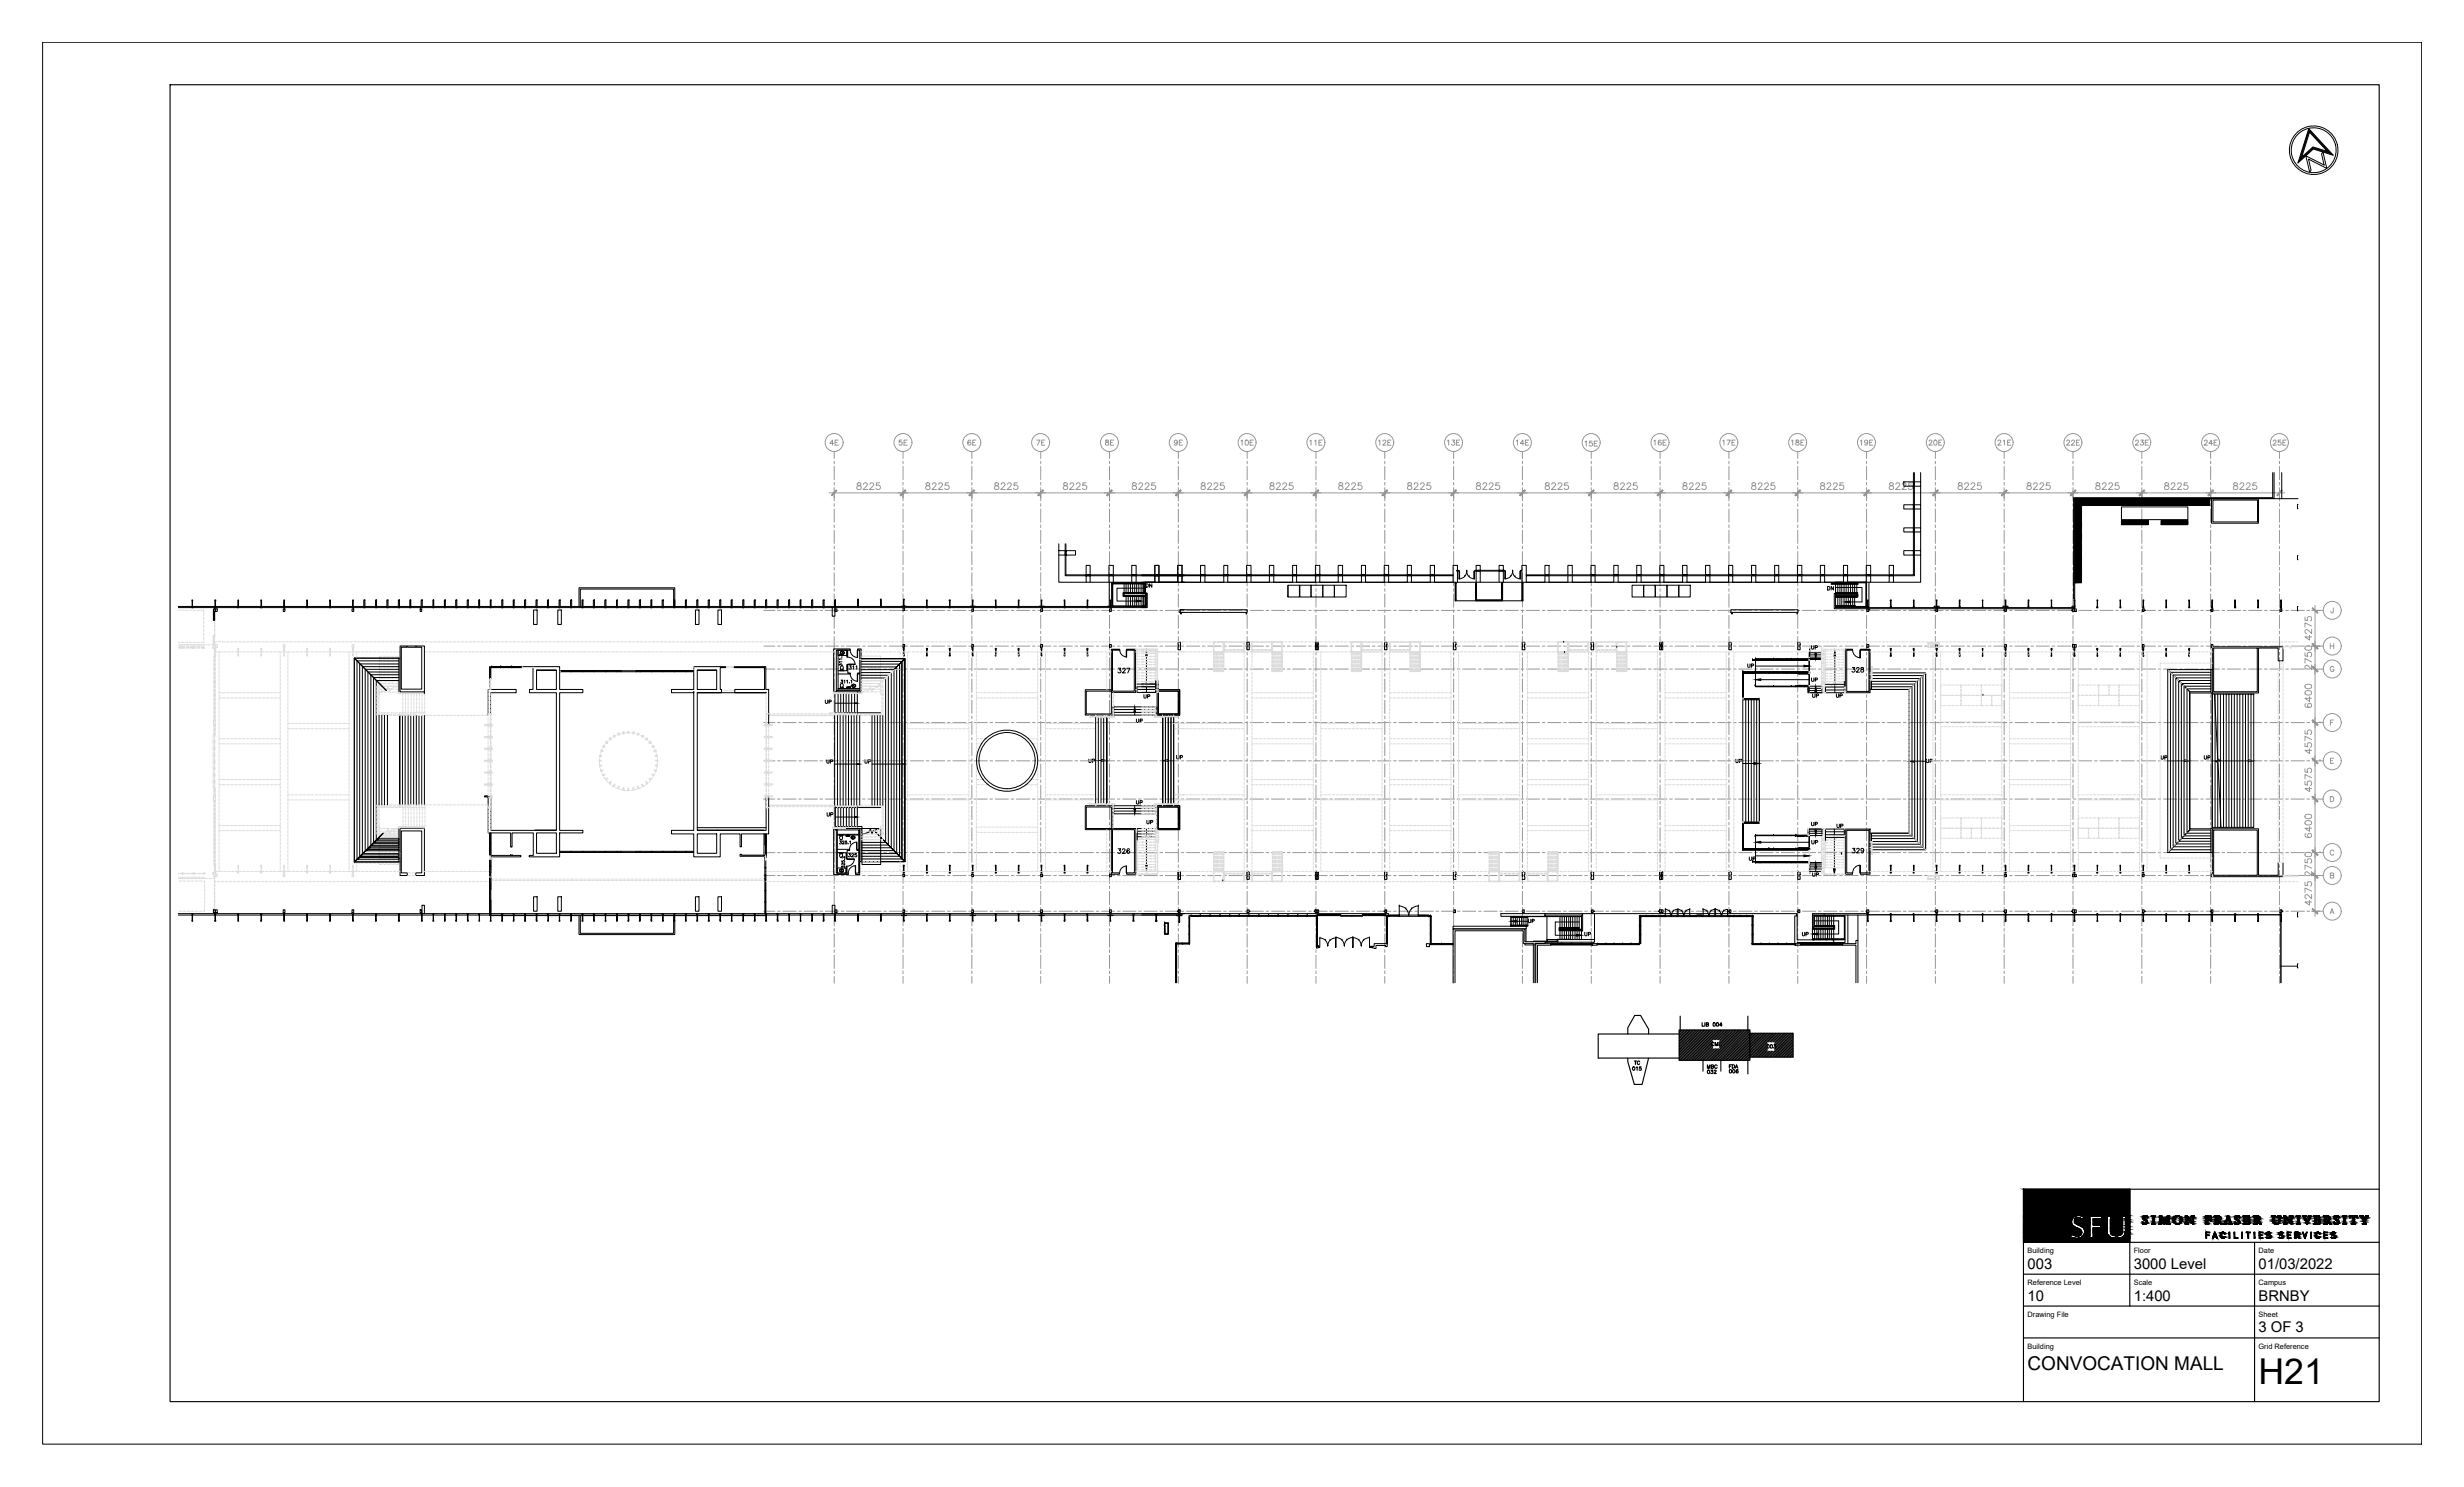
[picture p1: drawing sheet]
<svg xmlns="http://www.w3.org/2000/svg" width="737mm" height="444mm" viewBox="0 0 737 444" stroke-linecap="round" stroke-linejoin="round" font-family="sans-serif">
<defs><g id="words">
<text font-size="10.6" x="675.2" y="413.7">H21</text>
<text font-size="5.7" x="606.1" y="409.5">CONVOCATION MALL</text>
<g font-size="4.4">
<text x="606.1" y="379.2">003</text>
<text x="637.9" y="379.2">3000 Level</text>
<text x="675.2" y="379.2">01/03/2022</text>
<text x="606.1" y="388.8">10</text>
<text x="637.9" y="388.8">1:400</text>
<text x="675.2" y="388.8">BRNBY</text>
<text x="675.2" y="398.1">3 OF 3</text>
</g>
<g font-size="2.2">
<text x="606.1" y="374.5">Building</text>
<text x="637.9" y="374.5">Floor</text>
<text x="675.2" y="374.5">Date</text>
<text x="606.1" y="384.1">Reference Level</text>
<text x="637.9" y="384.1">Scale</text>
<text x="675.2" y="384.1">Campus</text>
<text x="606.1" y="393.6">Drawing File</text>
<text x="675.2" y="393.6">Sheet</text>
<text x="606.1" y="403.1">Building</text>
<text x="675.2" y="403.1">Grid Reference</text>
</g>
</g></defs>
<!-- layer: FP003_3|AFL -->
<g fill="none" stroke="#000" stroke-width=".3">
<path d="M342.4 175.8h-8.5v3.9h7.2M342.6 174.5h.3a.54 .54 0 0 1 .4 .5 .54 .54 0 0 1-.4 .5h-.3zM344.3 174.5v1l-.7-1v1M546.4 175.3h.3a.55 .55 0 0 1 .4 .5 .55 .55 0 0 1-.4 .6h-.3zM548.1 175.3v1.1l-.7-1.1v1.1M548.7 175.6h7.9v4.3h-4.7M342.7 196.1v10.9M522.5 198.5v.9l.3 .1 .3-.1 .1-.9M523.5 199l.7-.1v-.3l-.7-.1v1M524.8 199.1h14.5M541.5 193l.1 .9 .2 .2 .4-.4v-.7M542.6 193.6l.6-.1 .1-.4-.7-.1v1.1"/>
<path d="M542.8 195.1v.3M548.5 196.2v10.9M246.7 209.3v.7l.3 .3 .4-.3v-.7M247.8 209.8l.6-.1 .1-.3-.7-.1v1M249.6 210.2h5.9M339.2 212.9v.9M339.7 214.9v.8l.3 .3 .4-.2v-.9M340.8 215.5l.6-.1 .1-.4-.7-.1v1.1M342 207.7v.8l.3 .2 .3-.2v-.8M343.1 208.2l.6-.1v-.4h-.6v1M526.4 203.2h14.5M541.5 202.7l.1 .9 .2 .1 .4-.3v-.7"/>
<path d="M541.9 207.4v.9l.3 .2 .4-.3v-.8M542.6 203.2l.6-.1 .1-.4h-.7v1M542.8 206.7v.4M543 208l.6-.1v-.4l-.6-.1v1.1M549 207.4v.8l.3 .3 .3-.2 .1-.9M550 208l.7-.1v-.4l-.7-.1v1.1M247.2 227.1v.9l.3 .1 .3-.1 .1-.9M248.2 227.6h.6l.2-.3-.8-.2v1M249.5 228.4h6.7M258.6 227.1v.9l.3 .1 .3-.1v-.9M259.6 227.6h.7v-.4l-.7-.1v1M260.7 228.4h9"/>
<path d="M325.5 226.9v.9l.3 .1 .3-.1 .1-.9M326.6 227.5l.6-.1v-.4l-.6-.1v1M327.5 227.3h1.8M339.7 239.3v.8l.3 .3 .4-.2v-.9M340.8 239.9l.6-.1 .1-.4-.7-.1v1.1M349.2 227.4h1.7M351.7 225.8v.8l.3 .3 .5-.3v-.8M352.8 226.4l.6-.1 .1-.4-.7-.1v1.1M518.9 227l.1 .9 .2 .1 .4-.1v-.9M520 227.5h.6l.1-.5h-.7v1M521 228.2h3.4M572.3 227.6h3.3"/>
<path d="M575.9 227v.9l.3 .1 .3-.1 .1-.9M577 227.5h.6v-.5h-.6v1M646 225.9v.8l.3 .3 .4-.2v-.9M647.1 226.5l.6-.1 .1-.4-.7-.1v1.1M648 227.4h5.1M659 225.9v.8l.3 .3 .4-.3v-.8M660.1 226.5l.6-.1v-.4l-.6-.1v1.1M661.3 227.4h10.9M247.3 242.9v.8l.3 .3 .3-.2v-.9M248.3 243.5l.6-.1 .1-.4-.7-.1v1.1M249.7 244.2h5.8M339.2 240.8v.9"/>
<path d="M342.7 247.7v10.8M342.9 245.3v.8l.3 .2 .3-.2v-.8M344 245.8l.6-.1v-.4h-.6v1M522.9 256.2l.1 .9 .2 .1 .5-.3v-.7M524 256.7l.6-.1 .1-.3-.7-.1v1M524.8 255.8h14.5M526.4 251.8h14.5M541.5 245.8l.1 .9 .2 .1 .4-.3v-.7M541.6 251.2v.8l.3 .3 .4-.3v-.8M542.6 246.4l.6-.1 .1-.4-.7-.1v1M542.7 251.8l.6-.1v-.4l-.6-.1v1.1M542.8 247.8v.4"/>
<path d="M542.8 259.5v1M548.4 247.8v11.9M549.1 246.4v.7l.3 .3 .4-.2 .1-.8M550.2 246.9h.6l.2-.3-.8-.2v1M453.3 275.4h3.4M456.9 274.8v.9l.3 .1 .4-.3v-.7M458 275.3h.6v-.4l-.6-.1v1M472.1 275.6h-7.2v4h7.8M473.8 278.7v.8l.2 .3 .4-.2v-.9M474.9 279.2h.5l.1-.4-.6-.1v1.1M538.8 278.7v.8l.3 .3 .4-.2v-.9M539.9 279.2h.7v-.4l-.7-.1v1.1"/>
<path d="M541.9 260.9v.9l.3 .1 .4-.3v-.7M542.5 275.3h7.2v3.9h-7.8M543 261.4h.6v-.4l-.6-.1v1"/>
</g>
<g fill="#000" stroke="#000" stroke-width=".3">
<path d="M339.6 179.4l1.6 .3-1.6 .2zM551.5 179.9l1.5-.2v.5zM342.7 194.5l.3 1.6h-.5zM539.3 198.9l1.6 .2-1.6 .3zM542.5 195.4h.6l-.3 1.6zM548.5 194.6l.3 1.6h-.5zM255.5 210.1l.8 .1-.8 .1zM339.2 211.3l.3 1.6h-.5zM524.8 203.2l1.6-.3v.5zM542.8 205.1l.3 1.6h-.6zM256.2 228.3l.8 .1-.8 .1zM269.7 228.3l.8 .1-.8 .1z"/>
<path d="M329.3 227l1.6 .3-1.6 .3zM347.6 227.4l1.6-.3v.5zM524.4 227.9l1.5 .3-1.5 .3zM570.7 227.6l1.6-.3v.6zM653.1 227.1l1.5 .3-1.5 .3zM672.2 227.1l1.5 .3-1.5 .3zM255.5 244.1l.8 .1-.8 .2zM339 241.7h.5l-.3 1.6zM342.5 258.5h.5l-.3 1.5zM524.8 251.8l1.6-.3v.5zM539.3 255.6l1.6 .2-1.6 .3zM542.8 257.9l.3 1.6h-.6z"/>
<path d="M542.5 248.2h.6l-.3 1.6zM548.1 259.7h.5l-.2 1.6zM451.7 275.4l1.6-.3v.5zM471.2 279.3l1.6 .3-1.6 .2zM541.8 279.2l1.6-.3v.6z"/>
</g>
<!-- layer: FP003_3|ADO -->
<g fill="none" stroke="#000" stroke-width=".3">
<path d="M436.2 170.7h.1v2.4h-.1zM436.2 173a2.31 2.31 0 0 0 2.3-2.3 2.23 2.23 0 0 0 2.3 2.3M437.8 172.4h.1M440.6 170.7l.1 2.4zM449.9 170.7l.1 2.4zM451.5 172.4h.1M452.2 170.7a2.31 2.31 0 0 0 2.3 2.3M452.2 170.7a2.31 2.31 0 0 1-2.3 2.3M452.9 172.4h.1M454.4 170.7l.1 2.4zM253.4 196.4a2.18 2.18 0 0 1 2.2 2.1M253.4 198.5l2.2 .1z"/>
<path d="M254.2 194.3a2.18 2.18 0 0 0 2 2.2M256.3 194.4l.1 2.1zM334.8 194.3a2.01 2.01 0 0 0 1.9 2.1M336.7 194.4l.1 2zM553.8 194.3a2.26 2.26 0 0 0 2.2 2.3M556 194.4l.1 2.3zM254.2 201.5a2.18 2.18 0 0 0 2 2.1M256.3 201.5l.1 2.1zM253.2 256.8l2.2 .1zM255.4 256.9a2.18 2.18 0 0 1-2.2 2M255.7 258.8a2.18 2.18 0 0 0-2.1 2.2M255.7 258.8l.1 2.2z"/>
<path d="M256 251.7a2.18 2.18 0 0 0-2 2.2M256.1 251.8l.1 2.1zM336.6 258.9a2.01 2.01 0 0 0-1.9 2M336.7 258.9l.1 2zM556 258.6a2.26 2.26 0 0 0-2.2 2.3M556 258.7l.1 2.2zM418.3 270.8v2.7h5.7v-2.7M418.3 270.8h.1M424 270.8a2.86 2.86 0 0 0-2.9 2.9 2.86 2.86 0 0 0-2.8-2.9M424 270.8h.1M497.8 271.8a1.67 1.67 0 0 1 1.7 1.7M497.8 271.8h.1"/>
<path d="M497.8 271.8v1.7M499.7 273.5l.2-.8a1.67 1.67 0 0 1 1.5-.9v1.7M501.6 271.8l1.2 .5 .5 1.2M501.6 271.8h.1M501.7 271.8v1.7M505.1 271.8v1.7M505.1 271.8l-1.1 .5-.5 1.2M505.2 271.8h.1M509.1 271.8a1.67 1.67 0 0 1 1.7 1.7M509.1 271.8h.1M509.1 271.8v1.7M511 273.5a1.67 1.67 0 0 1 1.6-1.7v1.7"/>
<path d="M512.7 271.8h.1M512.8 271.8a1.67 1.67 0 0 1 1.7 1.7M512.9 271.8h.1M512.9 271.8v1.7M514.7 273.5a1.67 1.67 0 0 1 1.7-1.7v1.7M394.5 282.8l.1-2.4a2.35 2.35 0 0 1 2.3 2.3 2.35 2.35 0 0 1 2.4-2.3l-.1 2.4M394.6 280.4h.1M396.2 281.1h.1M397.6 281.1h.1M399.3 280.4h.1M399.4 280.3h.1M401.2 281h.1"/>
<path d="M402.6 281h.1M404.3 280.3a2.48 2.48 0 0 0-2.4 2.4 2.48 2.48 0 0 0-2.5-2.4v2.5M404.4 280.3h.1M404.4 280.3v2.5M404.5 280.3a2.36 2.36 0 0 1 2.4 2.4 2.43 2.43 0 0 1 2.4-2.4M404.5 280.3h.1M404.5 280.3v2.5M406.2 281.1h.1M407.7 281.1h.1M409.4 280.3h.1M409.4 280.3v2.5"/>
</g>
<!-- layer: FP003_3|AFLDL -->
<g fill="none" stroke="#000" stroke-width=".34">
<path d="M486.6 316.3v1l2 6.9h2.3l1.9-7.9M486.6 309.1v-1.9l2.1-3.7h1.7l2.4 4.2v1.4M488.6 317.2h.6M488.9 317.2v1M489.2 319.1l.2-.2v1M490.2 317.4a.37 .37 0 0 0-.4-.2 .37 .37 0 0 0-.3 .4v.2a.38 .38 0 0 0 .2 .4 .38 .38 0 0 0 .5-.2M490.6 318.9h-.5v.4a.37 .37 0 0 1 .5 0 .37 .37 0 0 1-.1 .6 .37 .37 0 0 1-.5-.1M502 309.1h-24.2v7.2h24.2M502 307.9h21.1v9.1h-21.1zM502.3 303.8v4.1M502.4 307.9l-.4 .4M502.8 307.9l-.8 .9"/>
<path d="M503.3 307.9l-1.3 1.3M503.8 307.9l-1.8 1.8M504.2 307.9l-2.2 2.2M504.7 307.9l-2.7 2.7M505.2 307.9l-3.2 3.2M505.6 307.9l-3.6 3.6M506.1 307.9l-4.1 4.1M506.5 307.9l-4.5 4.5M507 307.9l-5 5M507.4 307.9l-5.4 5.5M507.9 307.9l-5.9 5.9M508.4 307.9l-6.4 6.4"/>
<path d="M508.8 307.9l-6.8 6.8M508.8 305.7v1.1h.6M509.1 317v3.2M509.3 307.9l-7.3 7.3M509.7 305.7v1.1M509.7 307.9l-7.7 7.8M510.1 306.2h.6v-.5h-.6v1.1l.6-.1 .1-.3-.3-.2M510.2 307.9l-8.2 8.2M510.4 319.4v-1.1l.4 1.1 .4-1.1v1.1M510.7 307.9l-8.7 8.7M511.1 307.9l-9 9.1M511.5 319.9h.5l-.3 .4a.35 .35 0 0 1 .3 .5 .35 .35 0 0 1-.6-.1"/>
<path d="M511.6 307.9l-9.1 9.1M511.6 318.8h.6v-.4l-.6-.1v1.1l.6-.2 .1-.2-.3-.2M512 312.6l-4.4 4.4M512 312.1l-4.9 4.9M512 311.6l-5.4 5.4M512 311.2l-5.8 5.8M512 313l-4 4M512 313.5l-3.5 3.5M512 307.9l-9 9.1M512.4 311.8a.39 .39 0 0 0-.4-.2 .39 .39 0 0 0-.4 .4 .45 .45 0 0 0 .2 .5 .45 .45 0 0 0 .6 0v-.1M512.4 313.5l-3.5 3.5M512.5 307.9l-9.1 9.1"/>
<path d="M512.7 312.6v-1l.5 1 .3-1v1M512.9 313.5l-3.5 3.5M513 307.9l-9.1 9.1M513.3 318.6a.39 .39 0 0 0-.4-.3 .39 .39 0 0 0-.3 .4v.3a.39 .39 0 0 0 .3 .4 .39 .39 0 0 0 .4-.3M513.3 313.5l-3.4 3.5M513.4 307.9l-9 9.1M513.8 313.5l-3.5 3.5M513.9 307.9l-9.1 9.1M513.9 311.6v1h.6M514.3 307.9l-9 9.1M514.4 317v3.2M514.8 307.9l-9 9.1"/>
<path d="M514.8 306.4h-.7l.5-.7v1.1M515.2 307.9l-2.8 2.9M515.7 307.9l-2.9 2.9M516.2 307.9l-2.9 2.9M516.6 307.9l-2.8 2.9M517 318.7h.4M517.1 307.9l-3 3M517.5 307.9l-3.4 3.5M517.6 318.3h-.6v1M517.9 318.3h.3a.54 .54 0 0 1 .4 .5 .54 .54 0 0 1-.4 .5h-.3zM518 307.9l-3.9 3.9M518.5 307.9l-4.4 4.4"/>
<path d="M518.8 319.3l.3-1 .4 1M518.9 319h.5M518.9 307.9l-4.8 4.8M519.4 307.9l-5.3 5.3M519.6 319.8h-.1a.45 .45 0 0 0-.5 .4 .45 .45 0 0 0 .6 .4 .32 .32 0 0 0-.2-.5 .32 .32 0 0 0-.4 .3M519.8 307.9l-9 9.1M520.3 307.9l-9 9.1M520.7 307.9l-9 9.1M521.2 307.9l-9.1 9.1M521.7 307.9l-9.1 9.1M522.1 307.9l-9 9.1M522.5 303.8v4.1"/>
<path d="M522.5 317v4M522.6 307.9l-9.1 9.1M523 307.9l-9 9.1M523.1 308.9h12.9v7.1h-12.9M523.1 308.3l-8.6 8.7M523.1 308.8l-8.2 8.2M523.1 309.2l-7.7 7.8M523.1 311.5l-5.4 5.5M523.1 312l-5 5M523.1 312.4l-4.5 4.6M523.1 314.7l-2.2 2.3M523.1 315.2l-1.8 1.8"/>
<path d="M523.1 316.1l-.8 .9M523.1 316.6l-.4 .4M523.5 308.9l-.4 .4M523.9 308.9l-8.1 8.1M524.4 308.9l-8.1 8.1M524.8 308.9l-8 8.1M525.3 308.9l-8.1 8.1M525.7 308.9l-2.6 2.6M526.2 308.9l-3.1 3.1M526.7 308.9l-3.6 3.6M527.1 308.9l-8.1 8.1M527.6 308.9l-8.1 8.1"/>
<path d="M528 308.9l-8 8.1M528.3 313.7l-2.3 2.3M528.3 313.2l-2.8 2.8M528.3 312.7l-3.2 3.3M528.3 312.3l-3.7 3.7M528.3 311.8l-4.1 4.2M528.3 314.1l-1.8 1.9M528.5 308.9l-8.1 8.1M528.7 314.2l-1.8 1.8M529 308.9l-5.9 5.9M529.2 314.2l-1.8 1.8M529.4 308.9l-6.3 6.3"/>
<path d="M529.6 314.2l-1.8 1.8M529.9 308.9l-8.1 8.1M530.1 314.2l-1.8 1.8M530.3 312.3h.5l-.3 .4a.35 .35 0 0 1 .4 .5 .35 .35 0 0 1-.6 .1l-.1-.2M530.4 308.9l-7.2 7.1M530.8 308.9l-7.1 7.1M531.2 308.9l-2.5 2.6M531.7 308.9l-2.6 2.6M532.2 308.9l-2.6 2.6M532.6 308.9l-2.5 2.6M533.1 308.9l-2.6 2.6M533.6 308.9l-3 3"/>
<path d="M534 308.9l-3.4 3.4M534.5 308.9l-3.9 3.9M534.9 308.9l-4.3 4.4M535.4 308.9l-4.8 4.8M535.9 308.9l-7.2 7.1M536 309.2l-6.8 6.8M536 309.6l-6.3 6.4M536 310.1l-5.9 5.9M536 310.5l-5.4 5.5M536 311l-5 5M536 311.5l-4.5 4.5M536 311.9l-4 4.1"/>
<path d="M536 312.4l-3.6 3.6M536 312.8l-3.1 3.2M536 313.3l-2.6 2.7M536 313.7l-2.2 2.3M536 314.2l-1.8 1.8M536 314.7l-1.3 1.3M536 315.1l-.8 .9M536 315.6l-.4 .4M512.4 320.1l.2-.2 .4 .2-.6 .8h.7"/>
<circle cx="488.4" cy="319.4" r=".48"/>
<circle cx="512.4" cy="306.2" r=".48"/>
<circle cx="513.4" cy="306.2" r=".48"/>
<circle cx="528.6" cy="312.7" r=".48"/>
<circle cx="529.5" cy="312.7" r=".48"/>
<circle cx="510.8" cy="320.4" r=".48"/>
<circle cx="517.3" cy="320.2" r=".48"/>
<circle cx="518.3" cy="320.2" r=".48"/>
</g>
<!-- layer: FP003_3|SGRID -->
<g fill="none" stroke="#989898" stroke-width=".3">
<path d="M249.2 132.6h-1.1l.8-1.1v1.6M249.6 132.3h.6M250.6 131.5h-1v1.6h1M269.6 131.5h-.7l-.1 .7a.54 .54 0 0 1 .8-.1 .54 .54 0 0 1-.1 .9 .54 .54 0 0 1-.8-.2M270.3 132.3h.5M271.2 131.5h-.9v1.6h.9M290.2 131.8l-.1-.2a.7 .7 0 0 0-.8 .7 .7 .7 0 0 0 .8 .7 .49 .49 0 0 0-.1-.8 .49 .49 0 0 0-.7 .4M290.8 132.3h.5M291.7 131.5h-.9v1.6h.9M309.9 131.5h1l-.8 1.6M311.4 132.3h.6M312.3 131.5h-.9v1.6h.9"/>
<path d="M330.6 131.6v.5l.9 .5a.51 .51 0 0 1-.5 .5 .51 .51 0 0 1-.5-.5l.9-.7-.3-.4zM332 132.3h.5M332.9 131.5h-.9v1.6h.9M352 132.1a.47 .47 0 0 1-.7 .4 .47 .47 0 0 1-.2-.8 .47 .47 0 0 1 .8 .1l.1 .6-.3 .6-.6-.1M352.6 132.3h.5M353.5 131.5h-.9v1.6h.9M371 131.8l.3-.3v1.6M372.4 131.6l.3-.1a.8 .8 0 0 1 .5 .8 .8 .8 0 0 1-.5 .8l-.3-.1-.2-.6zM373.7 132.3h.6M374.7 131.5h-1v1.6h1M391.5 131.8l.4-.3v1.6M393 131.8l.4-.3v1.6"/>
<path d="M394.3 132.3h.6M395.3 131.5h-1v1.6h1M412.1 131.8l.4-.3v1.6M413.4 131.9l.3-.4 .6 .3-1 1.3h1.1M414.9 132.3h.6M415.8 131.5h-.9v1.6h.9M432.7 131.8l.4-.3v1.6M434.1 131.5h.8l-.5 .6a.52 .52 0 0 1 .5 .5 .52 .52 0 0 1-.4 .6 .52 .52 0 0 1-.6-.4M435.4 132.3h.6M436.4 131.5h-1v1.6h1M453.3 131.8l.3-.3v1.6M455.6 132.6h-1.1l.8-1.1v1.6"/>
<path d="M456 132.3h.6M457 131.5h-1v1.6h1M473.8 132.1l.4-.3v1.6M476 131.8h-.8l-.1 .7a.54 .54 0 0 1 .9 0 .54 .54 0 0 1-.2 .8 .54 .54 0 0 1-.7-.2M476.6 132.6h.6M477.6 131.8h-1v1.6h1M494.4 131.8l.4-.3v1.6M496.6 131.8l-.1-.2a.74 .74 0 0 0-.9 .6 .74 .74 0 0 0 .5 .9 .48 .48 0 0 0 .6-.5 .48 .48 0 0 0-.5-.5 .48 .48 0 0 0-.5 .5M497.2 132.3h.6M498.1 131.5h-.9v1.6h.9M515 131.8l.4-.3v1.6M516.3 131.5h1l-.8 1.6"/>
<path d="M517.8 132.3h.5M518.7 131.5h-.9v1.6h.9M535.6 131.8l.3-.3v1.6M537 131.6v.5l.8 .5a.51 .51 0 0 1-.5 .5 .51 .51 0 0 1-.5-.5l1-.7-.3-.4zM538.4 132.3h.5M539.3 131.5h-.9v1.6h.9M556.1 131.8l.4-.3v1.6M558.3 132.1a.47 .47 0 0 1-.6 .4 .47 .47 0 0 1-.2-.8 .47 .47 0 0 1 .7 .1l.1 .6-.2 .6-.4 .1-.3-.2M558.9 132.3h.6M559.9 131.5h-1v1.6h1M576.7 131.9l.3-.4 .6 .3-1 1.3h1M578.3 131.6a.74 .74 0 0 1 .9 .6 .74 .74 0 0 1-.5 .9l-.6-.3z"/>
<path d="M579.6 132.3h.6M580.5 131.5h-.9v1.6h.9M597.3 131.9l.3-.4 .5 .3-.9 1.3h1M598.8 131.8l.4-.3v1.6M600.2 132.3h.6M601.1 131.5h-.9v1.6h.9M617.9 131.9l.3-.4 .5 .3-.9 1.3h1M619.3 131.9l.3-.4 .6 .3-1 1.3h1M620.7 132.3h.6M621.7 131.5h-1v1.6h1M638.4 131.9l.3-.4 .6 .3-1 1.3h1.1M640 131.5h.8l-.5 .6a.52 .52 0 0 1 .5 .5 .52 .52 0 0 1-.4 .6 .52 .52 0 0 1-.6-.4"/>
<path d="M641.3 132.3h.6M642.3 131.5h-1v1.6h1M659 131.9l.3-.4 .5 .3-.9 1.3h1M661.5 132.6h-1.1l.7-1.1v1.6M661.9 132.3h.6M662.9 131.5h-1v1.6h1M679.6 131.9l.3-.4 .5 .3-.9 1.3h1M681.8 131.5h-.7l-.1 .7a.53 .53 0 0 1 .8 0 .53 .53 0 0 1-.1 .8 .53 .53 0 0 1-.8-.2M682.5 132.3h.5M683.4 131.5h-.9v1.6h.9M696.6 192.4v1.5M696.6 193.1h1.1"/>
<path d="M697.5 181.7l-.1 1.4-.5 .1-.1-.5M697.7 192.4v1.5M697.7 199.6a.56 .56 0 0 0-.6-.4 .56 .56 0 0 0-.5 .6v.4a.55 .55 0 0 0 .5 .5 .55 .55 0 0 0 .6-.5h-.3M696.7 216h.6M697.6 215.2h-.9v1.6M696.6 238.1h.5a.82 .82 0 0 1 .6 .8 .82 .82 0 0 1-.6 .7h-.5zM696.7 227.4h.6M697.6 226.7h-.9v1.5h.9M697.7 254.5a.62 .62 0 0 0-.9-.3 .62 .62 0 0 0-.2 .8 .57 .57 0 0 0 .4 .6 .57 .57 0 0 0 .7-.3M696.6 273.1l.5-1.5 .6 1.5M696.6 261.7l.9-.1 .1-.5-1-.1v1.5l1-.1v-.6l-.3-.1M696.8 272.6h.7"/>
<circle cx="249.4" cy="132.3" r="2.69"/>
<circle cx="269.9" cy="132.3" r="2.69"/>
<circle cx="290.5" cy="132.3" r="2.69"/>
<circle cx="311.1" cy="132.3" r="2.69"/>
<circle cx="331.7" cy="132.3" r="2.69"/>
<circle cx="352.2" cy="132.3" r="2.69"/>
<circle cx="372.8" cy="132.3" r="2.69"/>
<circle cx="393.4" cy="132.3" r="2.69"/>
<circle cx="414" cy="132.3" r="2.69"/>
<circle cx="434.5" cy="132.3" r="2.69"/>
<circle cx="455.1" cy="132.3" r="2.69"/>
<circle cx="475.7" cy="132.3" r="2.69"/>
<circle cx="496.3" cy="132.3" r="2.69"/>
<circle cx="516.8" cy="132.3" r="2.69"/>
<circle cx="537.4" cy="132.3" r="2.69"/>
<circle cx="558" cy="132.3" r="2.69"/>
<circle cx="578.5" cy="132.3" r="2.69"/>
<circle cx="599.1" cy="132.3" r="2.69"/>
<circle cx="619.7" cy="132.3" r="2.69"/>
<circle cx="640.3" cy="132.3" r="2.69"/>
<circle cx="660.8" cy="132.3" r="2.69"/>
<circle cx="681.4" cy="132.3" r="2.69"/>
<circle cx="697.2" cy="193.1" r="2.69"/>
<circle cx="697.2" cy="182.4" r="2.69"/>
<circle cx="697.2" cy="200" r="2.69"/>
<circle cx="697.2" cy="216" r="2.69"/>
<circle cx="697.2" cy="238.8" r="2.69"/>
<circle cx="697.2" cy="227.4" r="2.69"/>
<circle cx="697.2" cy="254.8" r="2.69"/>
<circle cx="697.2" cy="272.4" r="2.69"/>
<circle cx="697.2" cy="261.7" r="2.69"/>
</g>
<!-- layer: FP003_3|SGR -->
<g fill="none" stroke="#989898" stroke-width=".3">
<path d="M249.4 135v2M249.4 137.9v.8M249.4 139.4v4M270 135v2M270 137.9v.8M270 139.4v4M290.5 135v2M290.5 137.9v.8M290.5 139.4v4M311.1 135v2M311.1 137.9v.8M311.1 139.4v4"/>
<path d="M331.7 135v2M331.7 137.9v.8M331.7 139.4v4M352.3 135v2M352.3 137.9v.8M352.3 139.4v4M372.8 135v2M372.8 137.9v.8M372.8 139.4v4M393.4 135v2M393.4 137.9v.8M393.4 139.4v4"/>
<path d="M414 135v2M414 137.9v.8M414 139.4v4M434.6 135v2M434.6 137.9v.8M434.6 139.4v4M455.1 135v2M455.1 137.9v.8M455.1 139.4v4M475.7 135v2M475.7 137.9v.8M475.7 139.4v4"/>
<path d="M496.3 135v2M496.3 137.9v.8M496.3 139.4v4M516.8 135v2M516.8 137.9v.8M516.8 139.4v4M537.4 135v2M537.4 137.9v.8M537.4 139.4v4M558 135v2M558 137.9v.8M558 139.4v4"/>
<path d="M578.6 135v2M578.6 137.9v.8M578.6 139.4v4M599.1 135v2M599.1 137.9v.8M599.1 139.4v4M619.7 135v2M619.7 137.9v.8M619.7 139.4v4M640.3 135v2M640.3 137.9v.8M640.3 139.4v4"/>
<path d="M660.9 135v2M660.9 137.9v.8M660.9 139.4v4M681.4 135v2M681.4 137.9v.8M681.4 139.4v4M249.4 144.2v.8M249.4 145.8v3.9M249.4 150.6v.8M249.4 152.2v3.9M249.4 156.9v.8M249.4 158.5v3.9"/>
<path d="M270 144.2v.8M270 145.8v3.9M270 150.6v.8M270 152.2v3.9M270 156.9v.8M270 158.5v3.9M290.5 144.2v.8M290.5 145.8v3.9M290.5 150.6v.8M290.5 152.2v3.9M290.5 156.9v.8M290.5 158.5v3.9"/>
<path d="M311.1 144.2v.8M311.1 145.8v3.9M311.1 150.6v.8M311.1 152.2v3.9M311.1 156.9v.8M311.1 158.5v3.9M331.7 144.2v.8M331.7 145.8v3.9M331.7 150.6v.8M331.7 152.2v3.9M331.7 156.9v.8M331.7 158.5v3.9"/>
<path d="M352.3 144.2v.8M352.3 145.8v3.9M352.3 150.6v.8M352.3 152.2v3.9M352.3 156.9v.8M352.3 158.5v3.9M372.8 144.2v.8M372.8 145.8v3.9M372.8 150.6v.8M372.8 152.2v3.9M372.8 156.9v.8M372.8 158.5v3.9"/>
<path d="M393.4 144.2v.8M393.4 145.8v3.9M393.4 150.6v.8M393.4 152.2v3.9M393.4 156.9v.8M393.4 158.5v3.9M414 144.2v.8M414 145.8v3.9M414 150.6v.8M414 152.2v3.9M414 156.9v.8M414 158.5v3.9"/>
<path d="M434.6 144.2v.8M434.6 145.8v3.9M434.6 150.6v.8M434.6 152.2v3.9M434.6 156.9v.8M434.6 158.5v3.9M455.1 144.2v.8M455.1 145.8v3.9M455.1 150.6v.8M455.1 152.2v3.9M455.1 156.9v.8M455.1 158.5v3.9"/>
<path d="M475.7 144.2v.8M475.7 145.8v3.9M475.7 150.6v.8M475.7 152.2v3.9M475.7 156.9v.8M475.7 158.5v3.9M496.3 144.2v.8M496.3 145.8v3.9M496.3 150.6v.8M496.3 152.2v3.9M496.3 156.9v.8M496.3 158.5v3.9"/>
<path d="M516.8 144.2v.8M516.8 145.8v3.9M516.8 150.6v.8M516.8 152.2v3.9M516.8 156.9v.8M516.8 158.5v3.9M537.4 144.2v.8M537.4 145.8v3.9M537.4 150.6v.8M537.4 152.2v3.9M537.4 156.9v.8M537.4 158.5v3.9"/>
<path d="M558 144.2v.8M558 145.8v3.9M558 150.6v.8M558 152.2v3.9M558 156.9v.8M558 158.5v3.9M578.6 144.2v.8M578.6 145.8v3.9M578.6 150.6v.8M578.6 152.2v3.9M578.6 156.9v.8M578.6 158.5v3.9"/>
<path d="M599.1 144.2v.8M599.1 145.8v3.9M599.1 150.6v.8M599.1 152.2v3.9M599.1 156.9v.8M599.1 158.5v3.9M619.7 144.2v.8M619.7 145.8v3.9M619.7 150.6v.8M619.7 152.2v3.9M619.7 156.9v.8M619.7 158.5v3.9"/>
<path d="M640.3 144.2v.8M640.3 145.8v3.9M640.3 150.6v.8M640.3 152.2v3.9M640.3 156.9v.8M640.3 158.5v3.9M660.9 144.2v.8M660.9 145.8v3.9M660.9 150.6v.8M660.9 152.2v3.9M660.9 156.9v.8M660.9 158.5v3.9"/>
<path d="M681.4 144.2v.8M681.4 145.8v3.9M681.4 150.6v.8M681.4 152.2v3.9M681.4 156.9v.8M681.4 158.5v3.9M249.4 163.3v.8M249.4 164.9v3.9M249.4 169.6v.8M249.4 171.2v3.9M249.4 176v.8M249.4 177.6v3.9"/>
<path d="M270 163.3v.8M270 164.9v3.9M270 169.6v.8M270 171.2v3.9M270 176v.8M270 177.6v3.9M290.5 163.3v.8M290.5 164.9v3.9M290.5 169.6v.8M290.5 171.2v3.9M290.5 176v.8M290.5 177.6v3.9"/>
<path d="M311.1 163.3v.8M311.1 164.9v3.9M311.1 169.6v.8M311.1 171.2v3.9M311.1 176v.8M311.1 177.6v3.9M331.7 163.3v.8M331.7 164.9v3.9M331.7 169.6v.8M331.7 171.2v3.9M331.7 176v.8M331.7 177.6v3.9"/>
<path d="M352.3 163.3v.8M352.3 164.9v3.9M352.3 169.6v.8M352.3 171.2v3.9M352.3 176v.8M352.3 177.6v3.9M372.8 163.3v.8M372.8 164.9v3.9M372.8 169.6v.8M372.8 171.2v3.9M372.8 176v.8M372.8 177.6v3.9"/>
<path d="M393.4 163.3v.8M393.4 164.9v3.9M393.4 169.6v.8M393.4 171.2v3.9M393.4 176v.8M393.4 177.6v3.9M414 163.3v.8M414 164.9v3.9M414 169.6v.8M414 171.2v3.9M414 176v.8M414 177.6v3.9"/>
<path d="M434.6 163.3v.8M434.6 164.9v3.9M434.6 169.6v.8M434.6 171.2v3.9M434.6 176v.8M434.6 177.6v3.9M455.1 163.3v.8M455.1 164.9v3.9M455.1 169.6v.8M455.1 171.2v3.9M455.1 176v.8M455.1 177.6v3.9"/>
<path d="M475.7 163.3v.8M475.7 164.9v3.9M475.7 169.6v.8M475.7 171.2v3.9M475.7 176v.8M475.7 177.6v3.9M496.3 163.3v.8M496.3 164.9v3.9M496.3 169.6v.8M496.3 171.2v3.9M496.3 176v.8M496.3 177.6v3.9"/>
<path d="M516.8 163.3v.8M516.8 164.9v3.9M516.8 169.6v.8M516.8 171.2v3.9M516.8 176v.8M516.8 177.6v3.9M537.4 163.3v.8M537.4 164.9v3.9M537.4 169.6v.8M537.4 171.2v3.9M537.4 176v.8M537.4 177.6v3.9"/>
<path d="M558 163.3v.8M558 164.9v3.9M558 169.6v.8M558 171.2v3.9M558 176v.8M558 177.6v3.9M578.6 163.3v.8M578.6 164.9v3.9M578.6 169.6v.8M578.6 171.2v3.9M578.6 176v.8M578.6 177.6v3.9"/>
<path d="M599.1 163.3v.8M599.1 164.9v3.9M599.1 169.6v.8M599.1 171.2v3.9M599.1 176v.8M599.1 177.6v3.9M619.7 163.3v.8M619.7 164.9v3.9M619.7 169.6v.8M619.7 171.2v3.9M619.7 176v.8M619.7 177.6v3.9"/>
<path d="M640.3 163.3v.8M640.3 164.9v3.9M640.3 169.6v.8M640.3 171.2v3.9M640.3 176v.8M640.3 177.6v3.9M660.9 163.3v.8M660.9 164.9v3.9M660.9 169.6v.8M660.9 171.2v3.9M660.9 176v.8M660.9 177.6v3.9"/>
<path d="M681.4 163.3v.8M681.4 164.9v3.9M681.4 169.6v.8M681.4 171.2v3.9M681.4 176v.8M681.4 177.6v3.9M228.3 182.5h3.3M228.3 193.1h3.3M228.3 200h3.3M232.5 182.5h.8M232.5 193.1h.8M232.5 200h.8"/>
<path d="M234 182.5h4M234 193.1h4M234 200h4M238.8 182.5h.8M238.8 193.1h.8M238.8 200h.8M240.4 182.5h3.9M240.4 193.1h3.9M240.4 200h3.9M245.2 182.5h.8M245.2 193.1h.8M245.2 200h.8"/>
<path d="M246.7 182.5h4M246.7 193.1h4M246.7 200h4M249.4 182.3v.8M249.4 183.9v3.9M249.4 188.7v.8M249.4 190.3v3.9M249.4 195v.8M249.4 196.6v3.9M251.5 182.5h.8M251.5 193.1h.8M251.5 200h.8"/>
<path d="M253.1 182.5h3.9M253.1 193.1h3.9M253.1 200h3.9M257.9 182.5h.8M257.9 193.1h.8M257.9 200h.8M259.5 182.5h3.9M259.5 193.1h3.9M259.5 200h3.9M264.2 182.5h.8M264.2 193.1h.8M264.2 200h.8"/>
<path d="M265.8 182.5h3.9M265.8 193.1h3.9M265.8 200h3.9M270 182.3v.8M270 183.9v3.9M270 188.7v.8M270 190.3v3.9M270 195v.8M270 196.6v3.9M270.6 182.5h.8M270.6 193.1h.8M270.6 200h.8"/>
<path d="M272.2 182.5h3.9M272.2 193.1h3.9M272.2 200h3.9M276.9 182.5h.8M276.9 193.1h.8M276.9 200h.8M278.5 182.5h3.9M278.5 193.1h3.9M278.5 200h3.9M283.3 182.5h.8M283.3 193.1h.8M283.3 200h.8"/>
<path d="M284.9 182.5h3.9M284.9 193.1h3.9M284.9 200h3.9M289.6 182.5h.8M289.6 193.1h.8M289.6 200h.8M290.5 182.3v.8M290.5 183.9v3.9M290.5 188.7v.8M290.5 190.3v3.9M290.5 195v.8M290.5 196.6v3.9"/>
<path d="M291.2 182.5h3.9M291.2 193.1h3.9M291.2 200h3.9M296 182.5h.8M296 193.1h.8M296 200h.8M297.6 182.5h3.9M297.6 193.1h3.9M297.6 200h3.9M302.3 182.5h.8M302.3 193.1h.8M302.3 200h.8"/>
<path d="M303.9 182.5h3.9M303.9 193.1h3.9M303.9 200h3.9M308.7 182.5h.8M308.7 193.1h.8M308.7 200h.8M310.3 182.5h3.9M310.3 193.1h3.9M310.3 200h3.9M311.1 182.3v.8M311.1 183.9v3.9M311.1 188.7v.8"/>
<path d="M311.1 190.3v3.9M311.1 195v.8M311.1 196.6v3.9M315 182.5h.8M315 193.1h.8M315 200h.8M316.6 182.5h3.9M316.6 193.1h3.9M316.6 200h3.9M321.4 182.5h.8M321.4 193.1h.8M321.4 200h.8"/>
<path d="M323 182.5h3.9M323 193.1h3.9M323 200h3.9M327.7 182.5h.8M327.7 193.1h.8M327.7 200h.8M329.3 182.5h3.9M329.3 193.1h3.9M329.3 200h3.9M331.7 182.3v.8M331.7 183.9v3.9M331.7 188.7v.8"/>
<path d="M331.7 190.3v3.9M331.7 195v.8M331.7 196.6v3.9M334.1 182.5h.8M334.1 193.1h.8M334.1 200h.8M335.7 182.5h3.9M335.7 193.1h3.9M335.7 200h3.9M340.4 182.5h.8M340.4 193.1h.8M340.4 200h.8"/>
<path d="M342 182.5h3.9M342 193.1h3.9M342 200h3.9M346.8 182.5h.8M346.8 193.1h.8M346.8 200h.8M348.4 182.5h3.9M348.4 193.1h3.9M348.4 200h3.9M352.3 182.3v.8M352.3 183.9v3.9M352.3 188.7v.8"/>
<path d="M352.3 190.3v3.9M352.3 195v.8M352.3 196.6v3.9M353.1 182.5h.8M353.1 193.1h.8M353.1 200h.8M354.7 182.5h3.9M354.7 193.1h3.9M354.7 200h3.9M359.5 182.5h.8M359.5 193.1h.8M359.5 200h.8"/>
<path d="M361.1 182.5h3.9M361.1 193.1h3.9M361.1 200h3.9M365.8 182.5h.8M365.8 193.1h.8M365.8 200h.8M367.4 182.5h3.9M367.4 193.1h3.9M367.4 200h3.9M372.2 182.5h.8M372.2 193.1h.8M372.2 200h.8"/>
<path d="M372.8 182.3v.8M372.8 183.9v3.9M372.8 188.7v.8M372.8 190.3v3.9M372.8 195v.8M372.8 196.6v3.9M373.8 182.5h3.9M373.8 193.1h3.9M373.8 200h3.9M378.5 182.5h.8M378.5 193.1h.8M378.5 200h.8"/>
<path d="M380.1 182.5h3.9M380.1 193.1h3.9M380.1 200h3.9M384.9 182.5h.8M384.9 193.1h.8M384.9 200h.8M386.5 182.5h3.9M386.5 193.1h3.9M386.5 200h3.9M391.2 182.5h.8M391.2 193.1h.8M391.2 200h.8"/>
<path d="M392.8 182.5h3.9M392.8 193.1h3.9M392.8 200h3.9M393.4 182.3v.8M393.4 183.9v3.9M393.4 188.7v.8M393.4 190.3v3.9M393.4 195v.8M393.4 196.6v3.9M397.6 182.5h.8M397.6 193.1h.8M397.6 200h.8"/>
<path d="M399.2 182.5h3.9M399.2 193.1h3.9M399.2 200h3.9M403.9 182.5h.8M403.9 193.1h.8M403.9 200h.8M405.5 182.5h3.9M405.5 193.1h3.9M405.5 200h3.9M410.3 182.5h.8M410.3 193.1h.8M410.3 200h.8"/>
<path d="M411.9 182.5h3.9M411.9 193.1h3.9M411.9 200h3.9M414 182.3v.8M414 183.9v3.9M414 188.7v.8M414 190.3v3.9M414 195v.8M414 196.6v3.9M416.6 182.5h.8M416.6 193.1h.8M416.6 200h.8"/>
<path d="M418.2 182.5h3.9M418.2 193.1h3.9M418.2 200h3.9M423 182.5h.8M423 193.1h.8M423 200h.8M424.6 182.5h3.9M424.6 193.1h3.9M424.6 200h3.9M429.3 182.5h.8M429.3 193.1h.8M429.3 200h.8"/>
<path d="M430.9 182.5h3.9M430.9 193.1h3.9M430.9 200h3.9M434.6 182.3v.8M434.6 183.9v3.9M434.6 188.7v.8M434.6 190.3v3.9M434.6 195v.8M434.6 196.6v3.9M435.7 182.5h.8M435.7 193.1h.8M435.7 200h.8"/>
<path d="M437.3 182.5h3.9M437.3 193.1h3.9M437.3 200h3.9M442 182.5h.8M442 193.1h.8M442 200h.8M443.6 182.5h3.9M443.6 193.1h3.9M443.6 200h3.9M448.4 182.5h.8M448.4 193.1h.8M448.4 200h.8"/>
<path d="M450 182.5h3.9M450 193.1h3.9M450 200h3.9M454.7 182.5h.8M454.7 193.1h.8M454.7 200h.8M455.1 182.3v.8M455.1 183.9v3.9M455.1 188.7v.8M455.1 190.3v3.9M455.1 195v.8M455.1 196.6v3.9"/>
<path d="M456.3 182.5h3.9M456.3 193.1h3.9M456.3 200h3.9M461.1 182.5h.8M461.1 193.1h.8M461.1 200h.8M462.7 182.5h3.9M462.7 193.1h3.9M462.7 200h3.9M467.4 182.5h.8M467.4 193.1h.8M467.4 200h.8"/>
<path d="M469 182.5h3.9M469 193.1h3.9M469 200h3.9M473.8 182.5h.8M473.8 193.1h.8M473.8 200h.8M475.4 182.5h3.9M475.4 193.1h3.9M475.4 200h3.9M475.7 182.3v.8M475.7 183.9v3.9M475.7 188.7v.8"/>
<path d="M475.7 190.3v3.9M475.7 195v.8M475.7 196.6v3.9M480.1 182.5h.8M480.1 193.1h.8M480.1 200h.8M481.7 182.5h3.9M481.7 193.1h3.9M481.7 200h3.9M486.5 182.5h.8M486.5 193.1h.8M486.5 200h.8"/>
<path d="M488.1 182.5h3.9M488.1 193.1h3.9M488.1 200h3.9M492.8 182.5h.8M492.8 193.1h.8M492.8 200h.8M494.4 182.5h3.9M494.4 193.1h3.9M494.4 200h3.9M496.3 182.3v.8M496.3 183.9v3.9M496.3 188.7v.8"/>
<path d="M496.3 190.3v3.9M496.3 195v.8M496.3 196.6v3.9M499.2 182.5h.8M499.2 193.1h.8M499.2 200h.8M500.8 182.5h3.9M500.8 193.1h3.9M500.8 200h3.9M505.5 182.5h.8M505.5 193.1h.8M505.5 200h.8"/>
<path d="M507.1 182.5h3.9M507.1 193.1h3.9M507.1 200h3.9M511.9 182.5h.8M511.9 193.1h.8M511.9 200h.8M513.5 182.5h3.9M513.5 193.1h3.9M513.5 200h3.9M516.8 182.3v.8M516.8 183.9v3.9M516.8 188.7v.8"/>
<path d="M516.8 190.3v3.9M516.8 195v.8M516.8 196.6v3.9M518.2 182.5h.8M518.2 193.1h.8M518.2 200h.8M519.8 182.5h3.9M519.8 193.1h3.9M519.8 200h3.9M524.6 182.5h.8M524.6 193.1h.8M524.6 200h.8"/>
<path d="M526.2 182.5h3.9M526.2 193.1h3.9M526.2 200h3.9M530.9 182.5h.8M530.9 193.1h.8M530.9 200h.8M532.5 182.5h3.9M532.5 193.1h3.9M532.5 200h3.9M537.3 182.5h.8M537.3 193.1h.8M537.3 200h.8"/>
<path d="M537.4 182.3v.8M537.4 183.9v3.9M537.4 188.7v.8M537.4 190.3v3.9M537.4 195v.8M537.4 196.6v3.9M538.9 182.5h3.9M538.9 193.1h3.9M538.9 200h3.9M543.6 182.5h.8M543.6 193.1h.8M543.6 200h.8"/>
<path d="M545.2 182.5h3.9M545.2 193.1h3.9M545.2 200h3.9M550 182.5h.8M550 193.1h.8M550 200h.8M551.6 182.5h3.9M551.6 193.1h3.9M551.6 200h3.9M556.3 182.5h.8M556.3 193.1h.8M556.3 200h.8"/>
<path d="M557.9 182.5h3.9M557.9 193.1h3.9M557.9 200h3.9M558 182.3v.8M558 183.9v3.9M558 188.7v.8M558 190.3v3.9M558 195v.8M558 196.6v3.9M562.7 182.5h.8M562.7 193.1h.8M562.7 200h.8"/>
<path d="M564.3 182.5h3.9M564.3 193.1h3.9M564.3 200h3.9M569 182.5h.8M569 193.1h.8M569 200h.8M570.6 182.5h3.9M570.6 193.1h3.9M570.6 200h3.9M575.4 182.5h.8M575.4 193.1h.8M575.4 200h.8"/>
<path d="M577 182.5h3.9M577 193.1h3.9M577 200h3.9M578.6 182.3v.8M578.6 183.9v3.9M578.6 188.7v.8M578.6 190.3v3.9M578.6 195v.8M578.6 196.6v3.9M581.7 182.5h.8M581.7 193.1h.8M581.7 200h.8"/>
<path d="M583.3 182.5h3.9M583.3 193.1h3.9M583.3 200h3.9M588.1 182.5h.8M588.1 193.1h.8M588.1 200h.8M589.7 182.5h3.9M589.7 193.1h3.9M589.7 200h3.9M594.4 182.5h.8M594.4 193.1h.8M594.4 200h.8"/>
<path d="M596 182.5h3.9M596 193.1h3.9M596 200h3.9M599.1 182.3v.8M599.1 183.9v3.9M599.1 188.7v.8M599.1 190.3v3.9M599.1 195v.8M599.1 196.6v3.9M600.8 182.5h.8M600.8 193.1h.8M600.8 200h.8"/>
<path d="M602.4 182.5h3.9M602.4 193.1h3.9M602.4 200h3.9M607.1 182.5h.8M607.1 193.1h.8M607.1 200h.8M608.7 182.5h3.9M608.7 193.1h3.9M608.7 200h3.9M613.5 182.5h.8M613.5 193.1h.8M613.5 200h.8"/>
<path d="M615.1 182.5h3.9M615.1 193.1h3.9M615.1 200h3.9M619.7 182.3v.8M619.7 183.9v3.9M619.7 188.7v.8M619.7 190.3v3.9M619.7 195v.8M619.7 196.6v3.9M619.8 182.5h.8M619.8 193.1h.8M619.8 200h.8"/>
<path d="M621.4 182.5h3.9M621.4 193.1h3.9M621.4 200h3.9M626.2 182.5h.8M626.2 193.1h.8M626.2 200h.8M627.8 182.5h3.9M627.8 193.1h3.9M627.8 200h3.9M632.5 182.5h.8M632.5 193.1h.8M632.5 200h.8"/>
<path d="M634.1 182.5h3.9M634.1 193.1h3.9M634.1 200h3.9M638.9 182.5h.8M638.9 193.1h.8M638.9 200h.8M640.3 182.3v.8M640.3 183.9v3.9M640.3 188.7v.8M640.3 190.3v3.9M640.3 195v.8M640.3 196.6v3.9"/>
<path d="M640.5 182.5h3.9M640.5 193.1h3.9M640.5 200h3.9M645.2 182.5h.8M645.2 193.1h.8M645.2 200h.8M646.8 182.5h4M646.8 193.1h4M646.8 200h4M651.6 182.5h.8M651.6 193.1h.8M651.6 200h.8"/>
<path d="M653.2 182.5h3.9M653.2 193.1h3.9M653.2 200h3.9M657.9 182.5h.8M657.9 193.1h.8M657.9 200h.8M659.5 182.5h4M659.5 193.1h4M659.5 200h4M660.9 182.3v.8M660.9 183.9v3.9M660.9 188.7v.8"/>
<path d="M660.9 190.3v3.9M660.9 195v.8M660.9 196.6v3.9M664.3 182.5h.8M664.3 193.1h.8M664.3 200h.8M665.9 182.5h3.9M665.9 193.1h3.9M665.9 200h3.9M670.6 182.5h.8M670.6 193.1h.8M670.6 200h.8"/>
<path d="M672.2 182.5h4M672.2 193.1h4M672.2 200h4M677 182.5h.8M677 193.1h.8M677 200h.8M678.6 182.5h3.9M678.6 193.1h3.9M678.6 200h3.9M681.4 182.3v.8M681.4 183.9v3.9M681.4 188.7v.8"/>
<path d="M681.4 190.3v3.9M681.4 195v.8M681.4 196.6v3.9M683.3 182.5h.8M683.3 193.1h.8M683.3 200h.8M684.9 182.5h4M684.9 193.1h4M684.9 200h4M689.7 182.5h.8M689.7 193.1h.8M689.7 200h.8"/>
<path d="M691.3 182.5h3.3M691.3 193.1h3.3M691.3 200h3.3M228.3 216h3.3M232.5 216h.8M234 216h4M238.8 216h.8M240.4 216h3.9M245.2 216h.8M246.7 216h4M249.4 201.4v.8M249.4 203v3.9"/>
<path d="M249.4 207.7v.8M249.4 209.3v3.9M249.4 214.1v.8M249.4 215.7v3.9M251.5 216h.8M253.1 216h3.9M257.9 216h.8M259.5 216h3.9M264.2 216h.8M265.8 216h3.9M270 201.4v.8M270 203v3.9"/>
<path d="M270 207.7v.8M270 209.3v3.9M270 214.1v.8M270 215.7v3.9M270.6 216h.8M272.2 216h3.9M276.9 216h.8M278.5 216h3.9M283.3 216h.8M284.9 216h3.9M289.6 216h.8M290.5 201.4v.8"/>
<path d="M290.5 203v3.9M290.5 207.7v.8M290.5 209.3v3.9M290.5 214.1v.8M290.5 215.7v3.9M291.2 216h3.9M296 216h.8M297.6 216h3.9M302.3 216h.8M303.9 216h3.9M308.7 216h.8M310.3 216h3.9"/>
<path d="M311.1 201.4v.8M311.1 203v3.9M311.1 207.7v.8M311.1 209.3v3.9M311.1 214.1v.8M311.1 215.7v3.9M315 216h.8M316.6 216h3.9M321.4 216h.8M323 216h3.9M327.7 216h.8M329.3 216h3.9"/>
<path d="M331.7 201.4v.8M331.7 203v3.9M331.7 207.7v.8M331.7 209.3v3.9M331.7 214.1v.8M331.7 215.7v3.9M334.1 216h.8M335.7 216h3.9M340.4 216h.8M342 216h3.9M346.8 216h.8M348.4 216h3.9"/>
<path d="M352.3 201.4v.8M352.3 203v3.9M352.3 207.7v.8M352.3 209.3v3.9M352.3 214.1v.8M352.3 215.7v3.9M353.1 216h.8M354.7 216h3.9M359.5 216h.8M361.1 216h3.9M365.8 216h.8M367.4 216h3.9"/>
<path d="M372.2 216h.8M372.8 201.4v.8M372.8 203v3.9M372.8 207.7v.8M372.8 209.3v3.9M372.8 214.1v.8M372.8 215.7v3.9M373.8 216h3.9M378.5 216h.8M380.1 216h3.9M384.9 216h.8M386.5 216h3.9"/>
<path d="M391.2 216h.8M392.8 216h3.9M393.4 201.4v.8M393.4 203v3.9M393.4 207.7v.8M393.4 209.3v3.9M393.4 214.1v.8M393.4 215.7v3.9M397.6 216h.8M399.2 216h3.9M403.9 216h.8M405.5 216h3.9"/>
<path d="M410.3 216h.8M411.9 216h3.9M414 201.4v.8M414 203v3.9M414 207.7v.8M414 209.3v3.9M414 214.1v.8M414 215.7v3.9M416.6 216h.8M418.2 216h3.9M423 216h.8M424.6 216h3.9"/>
<path d="M429.3 216h.8M430.9 216h3.9M434.6 201.4v.8M434.6 203v3.9M434.6 207.7v.8M434.6 209.3v3.9M434.6 214.1v.8M434.6 215.7v3.9M435.7 216h.8M437.3 216h3.9M442 216h.8M443.6 216h3.9"/>
<path d="M448.4 216h.8M450 216h3.9M454.7 216h.8M455.1 201.4v.8M455.1 203v3.9M455.1 207.7v.8M455.1 209.3v3.9M455.1 214.1v.8M455.1 215.7v3.9M456.3 216h3.9M461.1 216h.8M462.7 216h3.9"/>
<path d="M467.4 216h.8M469 216h3.9M473.8 216h.8M475.4 216h3.9M475.7 201.4v.8M475.7 203v3.9M475.7 207.7v.8M475.7 209.3v3.9M475.7 214.1v.8M475.7 215.7v3.9M480.1 216h.8M481.7 216h3.9"/>
<path d="M486.5 216h.8M488.1 216h3.9M492.8 216h.8M494.4 216h3.9M496.3 201.4v.8M496.3 203v3.9M496.3 207.7v.8M496.3 209.3v3.9M496.3 214.1v.8M496.3 215.7v3.9M499.2 216h.8M500.8 216h3.9"/>
<path d="M505.5 216h.8M507.1 216h3.9M511.9 216h.8M513.5 216h3.9M516.8 201.4v.8M516.8 203v3.9M516.8 207.7v.8M516.8 209.3v3.9M516.8 214.1v.8M516.8 215.7v3.9M518.2 216h.8M519.8 216h3.9"/>
<path d="M524.6 216h.8M526.2 216h3.9M530.9 216h.8M532.5 216h3.9M537.3 216h.8M537.4 201.4v.8M537.4 203v3.9M537.4 207.7v.8M537.4 209.3v3.9M537.4 214.1v.8M537.4 215.7v3.9M538.9 216h3.9"/>
<path d="M543.6 216h.8M545.2 216h3.9M550 216h.8M551.6 216h3.9M556.3 216h.8M557.9 216h3.9M558 201.4v.8M558 203v3.9M558 207.7v.8M558 209.3v3.9M558 214.1v.8M558 215.7v3.9"/>
<path d="M562.7 216h.8M564.3 216h3.9M569 216h.8M570.6 216h3.9M575.4 216h.8M577 216h3.9M578.6 201.4v.8M578.6 203v3.9M578.6 207.7v.8M578.6 209.3v3.9M578.6 214.1v.8M578.6 215.7v3.9"/>
<path d="M581.7 216h.8M583.3 216h3.9M588.1 216h.8M589.7 216h3.9M594.4 216h.8M596 216h3.9M599.1 201.4v.8M599.1 203v3.9M599.1 207.7v.8M599.1 209.3v3.9M599.1 214.1v.8M599.1 215.7v3.9"/>
<path d="M600.8 216h.8M602.4 216h3.9M607.1 216h.8M608.7 216h3.9M613.5 216h.8M615.1 216h3.9M619.7 201.4v.8M619.7 203v3.9M619.7 207.7v.8M619.7 209.3v3.9M619.7 214.1v.8M619.7 215.7v3.9"/>
<path d="M619.8 216h.8M621.4 216h3.9M626.2 216h.8M627.8 216h3.9M632.5 216h.8M634.1 216h3.9M638.9 216h.8M640.3 201.4v.8M640.3 203v3.9M640.3 207.7v.8M640.3 209.3v3.9M640.3 214.1v.8"/>
<path d="M640.3 215.7v3.9M640.5 216h3.9M645.2 216h.8M646.8 216h4M651.6 216h.8M653.2 216h3.9M657.9 216h.8M659.5 216h4M660.9 201.4v.8M660.9 203v3.9M660.9 207.7v.8M660.9 209.3v3.9"/>
<path d="M660.9 214.1v.8M660.9 215.7v3.9M664.3 216h.8M665.9 216h3.9M670.6 216h.8M672.2 216h4M677 216h.8M678.6 216h3.9M681.4 201.4v.8M681.4 203v3.9M681.4 207.7v.8M681.4 209.3v3.9"/>
<path d="M681.4 214.1v.8M681.4 215.7v3.9M683.3 216h.8M684.9 216h4M689.7 216h.8M691.3 216h3.3M228.3 238.9h3.3M228.3 227.4h3.3M232.4 238.9h.8M232.5 227.4h.8M234 238.9h4M234 227.4h4"/>
<path d="M238.8 238.9h.8M238.8 227.4h.8M240.4 238.9h3.9M240.4 227.4h3.9M245.1 238.9h.8M245.2 227.4h.8M246.7 238.9h4M246.7 227.4h4M249.4 220.4v.8M249.4 222v3.9M249.4 226.8v.8M249.4 228.4v3.9"/>
<path d="M249.4 233.1v.8M249.4 234.7v3.9M249.4 239.5v.8M251.5 238.9h.8M251.5 227.4h.8M253.1 238.9h3.9M253.1 227.4h3.9M257.8 238.9h.8M257.9 227.4h.8M259.4 238.9h4M259.5 227.4h3.9M264.2 238.9h.8"/>
<path d="M264.2 227.4h.8M265.8 238.9h3.9M265.8 227.4h3.9M270 220.4v.8M270 222v3.9M270 226.8v.8M270 228.4v3.9M270 233.1v.8M270 234.7v3.9M270 239.5v.8M270.5 238.9h.8M270.6 227.4h.8"/>
<path d="M272.1 238.9h4M272.2 227.4h3.9M276.9 238.9h.8M276.9 227.4h.8M278.5 238.9h3.9M278.5 227.4h3.9M283.2 238.9h.8M283.3 227.4h.8M284.8 238.9h4M284.9 227.4h3.9M289.6 238.9h.8M289.6 227.4h.8"/>
<path d="M290.5 220.4v.8M290.5 222v3.9M290.5 226.8v.8M290.5 228.4v3.9M290.5 233.1v.8M290.5 234.7v3.9M290.5 239.5v.8M291.2 238.9h3.9M291.2 227.4h3.9M295.9 238.9h.8M296 227.4h.8M297.5 238.9h4"/>
<path d="M297.6 227.4h3.9M302.3 238.9h.8M302.3 227.4h.8M303.9 238.9h3.9M303.9 227.4h3.9M308.6 238.9h.8M308.7 227.4h.8M310.2 238.9h4M310.3 227.4h3.9M311.1 220.4v.8M311.1 222v3.9M311.1 226.8v.8"/>
<path d="M311.1 228.4v3.9M311.1 233.1v.8M311.1 234.7v3.9M311.1 239.5v.8M315 238.9h.8M315 227.4h.8M316.6 238.9h3.9M316.6 227.4h3.9M321.3 238.9h.8M321.4 227.4h.8M322.9 238.9h4M323 227.4h3.9"/>
<path d="M327.7 238.9h.8M327.7 227.4h.8M329.3 238.9h3.9M329.3 227.4h3.9M331.7 220.4v.8M331.7 222v3.9M331.7 226.8v.8M331.7 228.4v3.9M331.7 233.1v.8M331.7 234.7v3.9M331.7 239.5v.8M334 238.9h.8"/>
<path d="M334.1 227.4h.8M335.6 238.9h4M335.7 227.4h3.9M340.4 238.9h.8M340.4 227.4h.8M342 238.9h3.9M342 227.4h3.9M346.7 238.9h.8M346.8 227.4h.8M348.3 238.9h4M348.4 227.4h3.9M352.3 220.4v.8"/>
<path d="M352.3 222v3.9M352.3 226.8v.8M352.3 228.4v3.9M352.3 233.1v.8M352.3 234.7v3.9M352.3 239.5v.8M353.1 238.9h.8M353.1 227.4h.8M354.7 238.9h3.9M354.7 227.4h3.9M359.4 238.9h.8M359.5 227.4h.8"/>
<path d="M361 238.9h4M361.1 227.4h3.9M365.8 238.9h.8M365.8 227.4h.8M367.4 238.9h3.9M367.4 227.4h3.9M372.1 238.9h.8M372.2 227.4h.8M372.8 220.4v.8M372.8 222v3.9M372.8 226.8v.8M372.8 228.4v3.9"/>
<path d="M372.8 233.1v.8M372.8 234.7v3.9M372.8 239.5v.8M373.7 238.9h4M373.8 227.4h3.9M378.5 238.9h.8M378.5 227.4h.8M380.1 238.9h3.9M380.1 227.4h3.9M384.8 238.9h.8M384.9 227.4h.8M386.4 238.9h4"/>
<path d="M386.5 227.4h3.9M391.2 238.9h.8M391.2 227.4h.8M392.8 238.9h3.9M392.8 227.4h3.9M393.4 220.4v.8M393.4 222v3.9M393.4 226.8v.8M393.4 228.4v3.9M393.4 233.1v.8M393.4 234.7v3.9M393.4 239.5v.8"/>
<path d="M397.5 238.9h.8M397.6 227.4h.8M399.1 238.9h4M399.2 227.4h3.9M403.9 238.9h.8M403.9 227.4h.8M405.5 238.9h3.9M405.5 227.4h3.9M410.2 238.9h.8M410.3 227.4h.8M411.8 238.9h4M411.9 227.4h3.9"/>
<path d="M414 220.4v.8M414 222v3.9M414 226.8v.8M414 228.4v3.9M414 233.1v.8M414 234.7v3.9M414 239.5v.8M416.6 238.9h.8M416.6 227.4h.8M418.2 238.9h3.9M418.2 227.4h3.9M422.9 238.9h.8"/>
<path d="M423 227.4h.8M424.5 238.9h4M424.6 227.4h3.9M429.3 238.9h.8M429.3 227.4h.8M430.9 238.9h3.9M430.9 227.4h3.9M434.6 220.4v.8M434.6 222v3.9M434.6 226.8v.8M434.6 228.4v3.9M434.6 233.1v.8"/>
<path d="M434.6 234.7v3.9M434.6 239.5v.8M435.6 238.9h.8M435.7 227.4h.8M437.2 238.9h4M437.3 227.4h3.9M442 238.9h.8M442 227.4h.8M443.6 238.9h3.9M443.6 227.4h3.9M448.3 238.9h.8M448.4 227.4h.8"/>
<path d="M449.9 238.9h4M450 227.4h3.9M454.7 238.9h.8M454.7 227.4h.8M455.1 220.4v.8M455.1 222v3.9M455.1 226.8v.8M455.1 228.4v3.9M455.1 233.1v.8M455.1 234.7v3.9M455.1 239.5v.8M456.3 238.9h3.9"/>
<path d="M456.3 227.4h3.9M461 238.9h.8M461.1 227.4h.8M462.6 238.9h4M462.7 227.4h3.9M467.4 238.9h.8M467.4 227.4h.8M469 238.9h3.9M469 227.4h3.9M473.7 238.9h.8M473.8 227.4h.8M475.3 238.9h4"/>
<path d="M475.4 227.4h3.9M475.7 220.4v.8M475.7 222v3.9M475.7 226.8v.8M475.7 228.4v3.9M475.7 233.1v.8M475.7 234.7v3.9M475.7 239.5v.8M480.1 238.9h.8M480.1 227.4h.8M481.7 238.9h3.9M481.7 227.4h3.9"/>
<path d="M486.4 238.9h.8M486.5 227.4h.8M488 238.9h4M488.1 227.4h3.9M492.8 238.9h.8M492.8 227.4h.8M494.4 238.9h3.9M494.4 227.4h3.9M496.3 220.4v.8M496.3 222v3.9M496.3 226.8v.8M496.3 228.4v3.9"/>
<path d="M496.3 233.1v.8M496.3 234.7v3.9M496.3 239.5v.8M499.2 238.9h.7M499.2 227.4h.8M500.7 238.9h4M500.8 227.4h3.9M505.5 238.9h.8M505.5 227.4h.8M507.1 238.9h3.9M507.1 227.4h3.9M511.9 238.9h.7"/>
<path d="M511.9 227.4h.8M513.4 238.9h4M513.5 227.4h3.9M516.8 220.4v.8M516.8 222v3.9M516.8 226.8v.8M516.8 228.4v3.9M516.8 233.1v.8M516.8 234.7v3.9M516.8 239.5v.8M518.2 238.9h.8M518.2 227.4h.8"/>
<path d="M519.8 238.9h3.9M519.8 227.4h3.9M524.6 238.9h.7M524.6 227.4h.8M526.1 238.9h4M526.2 227.4h3.9M530.9 238.9h.8M530.9 227.4h.8M532.5 238.9h3.9M532.5 227.4h3.9M537.3 238.9h.7M537.3 227.4h.8"/>
<path d="M537.4 220.4v.8M537.4 222v3.9M537.4 226.8v.8M537.4 228.4v3.9M537.4 233.1v.8M537.4 234.7v3.9M537.4 239.5v.8M538.8 238.9h4M538.9 227.4h3.9M543.6 238.9h.8M543.6 227.4h.8M545.2 238.9h3.9"/>
<path d="M545.2 227.4h3.9M550 238.9h.7M550 227.4h.8M551.5 238.9h4M551.6 227.4h3.9M556.3 238.9h.8M556.3 227.4h.8M557.9 238.9h3.9M557.9 227.4h3.9M558 220.4v.8M558 222v3.9M558 226.8v.8"/>
<path d="M558 228.4v3.9M558 233.1v.8M558 234.7v3.9M558 239.5v.8M562.7 238.9h.7M562.7 227.4h.8M564.2 238.9h4M564.3 227.4h3.9M569 238.9h.8M569 227.4h.8M570.6 238.9h3.9M570.6 227.4h3.9"/>
<path d="M575.4 238.9h.7M575.4 227.4h.8M576.9 238.9h4M577 227.4h3.9M578.6 220.4v.8M578.6 222v3.9M578.6 226.8v.8M578.6 228.4v3.9M578.6 233.1v.8M578.6 234.7v3.9M578.6 239.5v.8M581.7 238.9h.8"/>
<path d="M581.7 227.4h.8M583.3 238.9h3.9M583.3 227.4h3.9M588.1 238.9h.7M588.1 227.4h.8M589.6 238.9h4M589.7 227.4h3.9M594.4 238.9h.8M594.4 227.4h.8M596 238.9h3.9M596 227.4h3.9M599.1 220.4v.8"/>
<path d="M599.1 222v3.9M599.1 226.8v.8M599.1 228.4v3.9M599.1 233.1v.8M599.1 234.7v3.9M599.1 239.5v.8M600.8 238.9h.7M600.8 227.4h.8M602.3 238.9h4M602.4 227.4h3.9M607.1 238.9h.8M607.1 227.4h.8"/>
<path d="M608.7 238.9h3.9M608.7 227.4h3.9M613.5 238.9h.7M613.5 227.4h.8M615 238.9h4M615.1 227.4h3.9M619.7 220.4v.8M619.7 222v3.9M619.7 226.8v.8M619.7 228.4v3.9M619.7 233.1v.8M619.7 234.7v3.9"/>
<path d="M619.7 239.5v.8M619.8 238.9h.8M619.8 227.4h.8M621.4 238.9h3.9M621.4 227.4h3.9M626.2 238.9h.7M626.2 227.4h.8M627.7 238.9h4M627.8 227.4h3.9M632.5 238.9h.8M632.5 227.4h.8M634.1 238.9h3.9"/>
<path d="M634.1 227.4h3.9M638.9 238.9h.7M638.9 227.4h.8M640.3 220.4v.8M640.3 222v3.9M640.3 226.8v.8M640.3 228.4v3.9M640.3 233.1v.8M640.3 234.7v3.9M640.3 239.5v.8M640.4 238.9h4M640.5 227.4h3.9"/>
<path d="M645.2 238.9h.8M645.2 227.4h.8M646.8 238.9h3.9M646.8 227.4h4M651.6 238.9h.7M651.6 227.4h.8M653.1 238.9h4M653.2 227.4h3.9M657.9 238.9h.8M657.9 227.4h.8M659.5 238.9h3.9M659.5 227.4h4"/>
<path d="M660.9 220.4v.8M660.9 222v3.9M660.9 226.8v.8M660.9 228.4v3.9M660.9 233.1v.8M660.9 234.7v3.9M660.9 239.5v.8M664.3 238.9h.7M664.3 227.4h.8M665.8 238.9h4M665.9 227.4h3.9M670.6 238.9h.8"/>
<path d="M670.6 227.4h.8M672.2 238.9h3.9M672.2 227.4h4M677 238.9h.7M677 227.4h.8M678.5 238.9h4M678.6 227.4h3.9M681.4 220.4v.8M681.4 222v3.9M681.4 226.8v.8M681.4 228.4v3.9M681.4 233.1v.8"/>
<path d="M681.4 234.7v3.9M681.4 239.5v.8M683.3 238.9h.8M683.3 227.4h.8M684.9 238.9h3.9M684.9 227.4h4M689.7 238.9h.7M689.7 227.4h.8M691.2 238.9h3.3M691.3 227.4h3.3M228.3 254.9h3.3M232.5 254.9h.8"/>
<path d="M234 254.9h4M238.8 254.9h.8M240.4 254.9h3.9M245.2 254.9h.8M246.7 254.9h4M249.4 241.1v3.9M249.4 245.8v.8M249.4 247.4v3.9M249.4 252.2v.8M249.4 253.8v3.9M249.4 258.5v.8M251.5 254.9h.8"/>
<path d="M253.1 254.9h3.9M257.9 254.9h.8M259.5 254.9h3.9M264.2 254.9h.8M265.8 254.9h3.9M270 241.1v3.9M270 245.8v.8M270 247.4v3.9M270 252.2v.8M270 253.8v3.9M270 258.5v.8M270.6 254.9h.8"/>
<path d="M272.2 254.9h3.9M276.9 254.9h.8M278.5 254.9h3.9M283.3 254.9h.8M284.9 254.9h3.9M289.6 254.9h.8M290.5 241.1v3.9M290.5 245.8v.8M290.5 247.4v3.9M290.5 252.2v.8M290.5 253.8v3.9M290.5 258.5v.8"/>
<path d="M291.2 254.9h3.9M296 254.9h.8M297.6 254.9h3.9M302.3 254.9h.8M303.9 254.9h3.9M308.7 254.9h.8M310.3 254.9h3.9M311.1 241.1v3.9M311.1 245.8v.8M311.1 247.4v3.9M311.1 252.2v.8M311.1 253.8v3.9"/>
<path d="M311.1 258.5v.8M315 254.9h.8M316.6 254.9h3.9M321.4 254.9h.8M323 254.9h3.9M327.7 254.9h.8M329.3 254.9h3.9M331.7 241.1v3.9M331.7 245.8v.8M331.7 247.4v3.9M331.7 252.2v.8M331.7 253.8v3.9"/>
<path d="M331.7 258.5v.8M334.1 254.9h.8M335.7 254.9h3.9M340.4 254.9h.8M342 254.9h3.9M346.8 254.9h.8M348.4 254.9h3.9M352.3 241.1v3.9M352.3 245.8v.8M352.3 247.4v3.9M352.3 252.2v.8M352.3 253.8v3.9"/>
<path d="M352.3 258.5v.8M353.1 254.9h.8M354.7 254.9h3.9M359.5 254.9h.8M361.1 254.9h3.9M365.8 254.9h.8M367.4 254.9h3.9M372.2 254.9h.8M372.8 241.1v3.9M372.8 245.8v.8M372.8 247.4v3.9M372.8 252.2v.8"/>
<path d="M372.8 253.8v3.9M372.8 258.5v.8M373.8 254.9h3.9M378.5 254.9h.8M380.1 254.9h3.9M384.9 254.9h.8M386.5 254.9h3.9M391.2 254.9h.8M392.8 254.9h3.9M393.4 241.1v3.9M393.4 245.8v.8M393.4 247.4v3.9"/>
<path d="M393.4 252.2v.8M393.4 253.8v3.9M393.4 258.5v.8M397.6 254.9h.8M399.2 254.9h3.9M403.9 254.9h.8M405.5 254.9h3.9M410.3 254.9h.8M411.9 254.9h3.9M414 241.1v3.9M414 245.8v.8M414 247.4v3.9"/>
<path d="M414 252.2v.8M414 253.8v3.9M414 258.5v.8M416.6 254.9h.8M418.2 254.9h3.9M423 254.9h.8M424.6 254.9h3.9M429.3 254.9h.8M430.9 254.9h3.9M434.6 241.1v3.9M434.6 245.8v.8M434.6 247.4v3.9"/>
<path d="M434.6 252.2v.8M434.6 253.8v3.9M434.6 258.5v.8M435.7 254.9h.8M437.3 254.9h3.9M442 254.9h.8M443.6 254.9h3.9M448.4 254.9h.8M450 254.9h3.9M454.7 254.9h.8M455.1 241.1v3.9M455.1 245.8v.8"/>
<path d="M455.1 247.4v3.9M455.1 252.2v.8M455.1 253.8v3.9M455.1 258.5v.8M456.3 254.9h3.9M461.1 254.9h.8M462.7 254.9h3.9M467.4 254.9h.8M469 254.9h3.9M473.8 254.9h.8M475.4 254.9h3.9M475.7 241.1v3.9"/>
<path d="M475.7 245.8v.8M475.7 247.4v3.9M475.7 252.2v.8M475.7 253.8v3.9M475.7 258.5v.8M480.1 254.9h.8M481.7 254.9h3.9M486.5 254.9h.8M488.1 254.9h3.9M492.8 254.9h.8M494.4 254.9h3.9M496.3 241.1v3.9"/>
<path d="M496.3 245.8v.8M496.3 247.4v3.9M496.3 252.2v.8M496.3 253.8v3.9M496.3 258.5v.8M499.2 254.9h.8M500.8 254.9h3.9M505.5 254.9h.8M507.1 254.9h3.9M511.9 254.9h.8M513.5 254.9h3.9M516.8 241.1v3.9"/>
<path d="M516.8 245.8v.8M516.8 247.4v3.9M516.8 252.2v.8M516.8 253.8v3.9M516.8 258.5v.8M518.2 254.9h.8M519.8 254.9h3.9M524.6 254.9h.8M526.2 254.9h3.9M530.9 254.9h.8M532.5 254.9h3.9M537.3 254.9h.8"/>
<path d="M537.4 241.1v3.9M537.4 245.8v.8M537.4 247.4v3.9M537.4 252.2v.8M537.4 253.8v3.9M537.4 258.5v.8M538.9 254.9h3.9M543.6 254.9h.8M545.2 254.9h3.9M550 254.9h.8M551.6 254.9h3.9M556.3 254.9h.8"/>
<path d="M557.9 254.9h3.9M558 241.1v3.9M558 245.8v.8M558 247.4v3.9M558 252.2v.8M558 253.8v3.9M558 258.5v.8M562.7 254.9h.8M564.3 254.9h3.9M569 254.9h.8M570.6 254.9h3.9M575.4 254.9h.8"/>
<path d="M577 254.9h3.9M578.6 241.1v3.9M578.6 245.8v.8M578.6 247.4v3.9M578.6 252.2v.8M578.6 253.8v3.9M578.6 258.5v.8M581.7 254.9h.8M583.3 254.9h3.9M588.1 254.9h.8M589.7 254.9h3.9M594.4 254.9h.8"/>
<path d="M596 254.9h3.9M599.1 241.1v3.9M599.1 245.8v.8M599.1 247.4v3.9M599.1 252.2v.8M599.1 253.8v3.9M599.1 258.5v.8M600.8 254.9h.8M602.4 254.9h3.9M607.1 254.9h.8M608.7 254.9h3.9M613.5 254.9h.8"/>
<path d="M615.1 254.9h3.9M619.7 241.1v3.9M619.7 245.8v.8M619.7 247.4v3.9M619.7 252.2v.8M619.7 253.8v3.9M619.7 258.5v.8M619.8 254.9h.8M621.4 254.9h3.9M626.2 254.9h.8M627.8 254.9h3.9M632.5 254.9h.8"/>
<path d="M634.1 254.9h3.9M638.9 254.9h.8M640.3 241.1v3.9M640.3 245.8v.8M640.3 247.4v3.9M640.3 252.2v.8M640.3 253.8v3.9M640.3 258.5v.8M640.5 254.9h3.9M645.2 254.9h.8M646.8 254.9h4M651.6 254.9h.8"/>
<path d="M653.2 254.9h3.9M657.9 254.9h.8M659.5 254.9h4M660.9 241.1v3.9M660.9 245.8v.8M660.9 247.4v3.9M660.9 252.2v.8M660.9 253.8v3.9M660.9 258.5v.8M664.3 254.9h.8M665.9 254.9h3.9M670.6 254.9h.8"/>
<path d="M672.2 254.9h4M677 254.9h.8M678.6 254.9h3.9M681.4 241.1v3.9M681.4 245.8v.8M681.4 247.4v3.9M681.4 252.2v.8M681.4 253.8v3.9M681.4 258.5v.8M683.3 254.9h.8M684.9 254.9h4M689.7 254.9h.8"/>
<path d="M691.3 254.9h3.3M228.3 272.4h3.3M228.3 261.7h3.3M232.5 272.4h.8M232.5 261.7h.8M234 272.4h4M234 261.7h4M238.8 272.4h.8M238.8 261.7h.8M240.4 272.4h3.9M240.4 261.7h3.9M245.2 272.4h.8"/>
<path d="M245.2 261.7h.8M246.7 272.4h4M246.7 261.7h4M249.4 260.1v4M249.4 264.9v.8M249.4 266.5v3.9M249.4 271.2v.8M249.4 272.8v4M249.4 277.6v.8M249.4 279.2v3.9M251.5 272.4h.8M251.5 261.7h.8"/>
<path d="M253.1 272.4h3.9M253.1 261.7h3.9M257.9 272.4h.8M257.9 261.7h.8M259.5 272.4h3.9M259.5 261.7h3.9M264.2 272.4h.8M264.2 261.7h.8M265.8 272.4h3.9M265.8 261.7h3.9M270 260.1v4M270 264.9v.8"/>
<path d="M270 266.5v3.9M270 271.2v.8M270 272.8v4M270 277.6v.8M270 279.2v3.9M270.6 272.4h.8M270.6 261.7h.8M272.2 272.4h3.9M272.2 261.7h3.9M276.9 272.4h.8M276.9 261.7h.8M278.5 272.4h3.9"/>
<path d="M278.5 261.7h3.9M283.3 272.4h.8M283.3 261.7h.8M284.9 272.4h3.9M284.9 261.7h3.9M289.6 272.4h.8M289.6 261.7h.8M290.5 260.1v4M290.5 264.9v.8M290.5 266.5v3.9M290.5 271.2v.8M290.5 272.8v4"/>
<path d="M290.5 277.6v.8M290.5 279.2v3.9M291.2 272.4h3.9M291.2 261.7h3.9M296 272.4h.8M296 261.7h.8M297.6 272.4h3.9M297.6 261.7h3.9M302.3 272.4h.8M302.3 261.7h.8M303.9 272.4h3.9M303.9 261.7h3.9"/>
<path d="M308.7 272.4h.8M308.7 261.7h.8M310.3 272.4h3.9M310.3 261.7h3.9M311.1 260.1v4M311.1 264.9v.8M311.1 266.5v3.9M311.1 271.2v.8M311.1 272.8v4M311.1 277.6v.8M311.1 279.2v3.9M315 272.4h.8"/>
<path d="M315 261.7h.8M316.6 272.4h3.9M316.6 261.7h3.9M321.4 272.4h.8M321.4 261.7h.8M323 272.4h3.9M323 261.7h3.9M327.7 272.4h.8M327.7 261.7h.8M329.3 272.4h3.9M329.3 261.7h3.9M331.7 260.1v4"/>
<path d="M331.7 264.9v.8M331.7 266.5v3.9M331.7 271.2v.8M331.7 272.8v4M331.7 277.6v.8M331.7 279.2v3.9M334.1 272.4h.8M334.1 261.7h.8M335.7 272.4h3.9M335.7 261.7h3.9M340.4 272.4h.8M340.4 261.7h.8"/>
<path d="M342 272.4h3.9M342 261.7h3.9M346.8 272.4h.8M346.8 261.7h.8M348.4 272.4h3.9M348.4 261.7h3.9M352.3 260.1v4M352.3 264.9v.8M352.3 266.5v3.9M352.3 271.2v.8M352.3 272.8v4M352.3 277.6v.8"/>
<path d="M352.3 279.2v3.9M353.1 272.4h.8M353.1 261.7h.8M354.7 272.4h3.9M354.7 261.7h3.9M359.5 272.4h.8M359.5 261.7h.8M361.1 272.4h3.9M361.1 261.7h3.9M365.8 272.4h.8M365.8 261.7h.8M367.4 272.4h3.9"/>
<path d="M367.4 261.7h3.9M372.2 272.4h.8M372.2 261.7h.8M372.8 260.1v4M372.8 264.9v.8M372.8 266.5v3.9M372.8 271.2v.8M372.8 272.8v4M372.8 277.6v.8M372.8 279.2v3.9M373.8 272.4h3.9M373.8 261.7h3.9"/>
<path d="M378.5 272.4h.8M378.5 261.7h.8M380.1 272.4h3.9M380.1 261.7h3.9M384.9 272.4h.8M384.9 261.7h.8M386.5 272.4h3.9M386.5 261.7h3.9M391.2 272.4h.8M391.2 261.7h.8M392.8 272.4h3.9M392.8 261.7h3.9"/>
<path d="M393.4 260.1v4M393.4 264.9v.8M393.4 266.5v3.9M393.4 271.2v.8M393.4 272.8v4M393.4 277.6v.8M393.4 279.2v3.9M397.6 272.4h.8M397.6 261.7h.8M399.2 272.4h3.9M399.2 261.7h3.9M403.9 272.4h.8"/>
<path d="M403.9 261.7h.8M405.5 272.4h3.9M405.5 261.7h3.9M410.3 272.4h.8M410.3 261.7h.8M411.9 272.4h3.9M411.9 261.7h3.9M414 260.1v4M414 264.9v.8M414 266.5v3.9M414 271.2v.8M414 272.8v4"/>
<path d="M414 277.6v.8M414 279.2v3.9M416.6 272.4h.8M416.6 261.7h.8M418.2 272.4h3.9M418.2 261.7h3.9M423 272.4h.8M423 261.7h.8M424.6 272.4h3.9M424.6 261.7h3.9M429.3 272.4h.8M429.3 261.7h.8"/>
<path d="M430.9 272.4h3.9M430.9 261.7h3.9M434.6 260.1v4M434.6 264.9v.8M434.6 266.5v3.9M434.6 271.2v.8M434.6 272.8v4M434.6 277.6v.8M434.6 279.2v3.9M435.7 272.4h.8M435.7 261.7h.8M437.3 272.4h3.9"/>
<path d="M437.3 261.7h3.9M442 272.4h.8M442 261.7h.8M443.6 272.4h3.9M443.6 261.7h3.9M448.4 272.4h.8M448.4 261.7h.8M450 272.4h3.9M450 261.7h3.9M454.7 272.4h.8M454.7 261.7h.8M455.1 260.1v4"/>
<path d="M455.1 264.9v.8M455.1 266.5v3.9M455.1 271.2v.8M455.1 272.8v4M455.1 277.6v.8M455.1 279.2v3.9M456.3 272.4h3.9M456.3 261.7h3.9M461.1 272.4h.8M461.1 261.7h.8M462.7 272.4h3.9M462.7 261.7h3.9"/>
<path d="M467.4 272.4h.8M467.4 261.7h.8M469 272.4h3.9M469 261.7h3.9M473.8 272.4h.8M473.8 261.7h.8M475.4 272.4h3.9M475.4 261.7h3.9M475.7 260.1v4M475.7 264.9v.8M475.7 266.5v3.9M475.7 271.2v.8"/>
<path d="M475.7 272.8v4M475.7 277.6v.8M475.7 279.2v3.9M480.1 272.4h.8M480.1 261.7h.8M481.7 272.4h3.9M481.7 261.7h3.9M486.5 272.4h.8M486.5 261.7h.8M488.1 272.4h3.9M488.1 261.7h3.9M492.8 272.4h.8"/>
<path d="M492.8 261.7h.8M494.4 272.4h3.9M494.4 261.7h3.9M496.3 260.1v4M496.3 264.9v.8M496.3 266.5v3.9M496.3 271.2v.8M496.3 272.8v4M496.3 277.6v.8M496.3 279.2v3.9M499.2 272.4h.8M499.2 261.7h.8"/>
<path d="M500.8 272.4h3.9M500.8 261.7h3.9M505.5 272.4h.8M505.5 261.7h.8M507.1 272.4h3.9M507.1 261.7h3.9M511.9 272.4h.8M511.9 261.7h.8M513.5 272.4h3.9M513.5 261.7h3.9M516.8 260.1v4M516.8 264.9v.8"/>
<path d="M516.8 266.5v3.9M516.8 271.2v.8M516.8 272.8v4M516.8 277.6v.8M516.8 279.2v3.9M518.2 272.4h.8M518.2 261.7h.8M519.8 272.4h3.9M519.8 261.7h3.9M524.6 272.4h.8M524.6 261.7h.8M526.2 272.4h3.9"/>
<path d="M526.2 261.7h3.9M530.9 272.4h.8M530.9 261.7h.8M532.5 272.4h3.9M532.5 261.7h3.9M537.3 272.4h.8M537.3 261.7h.8M537.4 260.1v4M537.4 264.9v.8M537.4 266.5v3.9M537.4 271.2v.8M537.4 272.8v4"/>
<path d="M537.4 277.6v.8M537.4 279.2v3.9M538.9 272.4h3.9M538.9 261.7h3.9M543.6 272.4h.8M543.6 261.7h.8M545.2 272.4h3.9M545.2 261.7h3.9M550 272.4h.8M550 261.7h.8M551.6 272.4h3.9M551.6 261.7h3.9"/>
<path d="M556.3 272.4h.8M556.3 261.7h.8M557.9 272.4h3.9M557.9 261.7h3.9M558 260.1v4M558 264.9v.8M558 266.5v3.9M558 271.2v.8M558 272.8v4M558 277.6v.8M558 279.2v3.9M562.7 272.4h.8"/>
<path d="M562.7 261.7h.8M564.3 272.4h3.9M564.3 261.7h3.9M569 272.4h.8M569 261.7h.8M570.6 272.4h3.9M570.6 261.7h3.9M575.4 272.4h.8M575.4 261.7h.8M577 272.4h3.9M577 261.7h3.9M578.6 260.1v4"/>
<path d="M578.6 264.9v.8M578.6 266.5v3.9M578.6 271.2v.8M578.6 272.8v4M578.6 277.6v.8M578.6 279.2v3.9M581.7 272.4h.8M581.7 261.7h.8M583.3 272.4h3.9M583.3 261.7h3.9M588.1 272.4h.8M588.1 261.7h.8"/>
<path d="M589.7 272.4h3.9M589.7 261.7h3.9M594.4 272.4h.8M594.4 261.7h.8M596 272.4h3.9M596 261.7h3.9M599.1 260.1v4M599.1 264.9v.8M599.1 266.5v3.9M599.1 271.2v.8M599.1 272.8v4M599.1 277.6v.8"/>
<path d="M599.1 279.2v3.9M600.8 272.4h.8M600.8 261.7h.8M602.4 272.4h3.9M602.4 261.7h3.9M607.1 272.4h.8M607.1 261.7h.8M608.7 272.4h3.9M608.7 261.7h3.9M613.5 272.4h.8M613.5 261.7h.8M615.1 272.4h3.9"/>
<path d="M615.1 261.7h3.9M619.7 260.1v4M619.7 264.9v.8M619.7 266.5v3.9M619.7 271.2v.8M619.7 272.8v4M619.7 277.6v.8M619.7 279.2v3.9M619.8 272.4h.8M619.8 261.7h.8M621.4 272.4h3.9M621.4 261.7h3.9"/>
<path d="M626.2 272.4h.8M626.2 261.7h.8M627.8 272.4h3.9M627.8 261.7h3.9M632.5 272.4h.8M632.5 261.7h.8M634.1 272.4h3.9M634.1 261.7h3.9M638.9 272.4h.8M638.9 261.7h.8M640.3 260.1v4M640.3 264.9v.8"/>
<path d="M640.3 266.5v3.9M640.3 271.2v.8M640.3 272.8v4M640.3 277.6v.8M640.3 279.2v3.9M640.5 272.4h3.9M640.5 261.7h3.9M645.2 272.4h.8M645.2 261.7h.8M646.8 272.4h4M646.8 261.7h4M651.6 272.4h.8"/>
<path d="M651.6 261.7h.8M653.2 272.4h3.9M653.2 261.7h3.9M657.9 272.4h.8M657.9 261.7h.8M659.5 272.4h4M659.5 261.7h4M660.9 260.1v4M660.9 264.9v.8M660.9 266.5v3.9M660.9 271.2v.8M660.9 272.8v4"/>
<path d="M660.9 277.6v.8M660.9 279.2v3.9M664.3 272.4h.8M664.3 261.7h.8M665.9 272.4h3.9M665.9 261.7h3.9M670.6 272.4h.8M670.6 261.7h.8M672.2 272.4h4M672.2 261.7h4M677 272.4h.8M677 261.7h.8"/>
<path d="M678.6 272.4h3.9M678.6 261.7h3.9M681.4 260.1v4M681.4 264.9v.8M681.4 266.5v3.9M681.4 271.2v.8M681.4 272.8v4M681.4 277.6v.8M681.4 279.2v3.9M683.3 272.4h.8M683.3 261.7h.8M684.9 272.4h4"/>
<path d="M684.9 261.7h4M689.7 272.4h.8M689.7 261.7h.8M691.3 272.4h3.3M691.3 261.7h3.3M249.4 283.9v.8M249.4 285.5v4M249.4 290.3v.8M249.4 291.9v2M270 283.9v.8M270 285.5v4M270 290.3v.8"/>
<path d="M270 291.9v2M290.5 283.9v.8M290.5 285.5v4M290.5 290.3v.8M290.5 291.9v2M311.1 283.9v.8M311.1 285.5v4M311.1 290.3v.8M311.1 291.9v2M331.7 283.9v.8M331.7 285.5v4M331.7 290.3v.8"/>
<path d="M331.7 291.9v2M352.3 283.9v.8M352.3 285.5v4M352.3 290.3v.8M352.3 291.9v2M372.8 283.9v.8M372.8 285.5v4M372.8 290.3v.8M372.8 291.9v2M393.4 283.9v.8M393.4 285.5v4M393.4 290.3v.8"/>
<path d="M393.4 291.9v2M414 283.9v.8M414 285.5v4M414 290.3v.8M414 291.9v2M434.6 283.9v.8M434.6 285.5v4M434.6 290.3v.8M434.6 291.9v2M455.1 283.9v.8M455.1 285.5v4M455.1 290.3v.8"/>
<path d="M455.1 291.9v2M475.7 283.9v.8M475.7 285.5v4M475.7 290.3v.8M475.7 291.9v2M496.3 283.9v.8M496.3 285.5v4M496.3 290.3v.8M496.3 291.9v2M516.8 283.9v.8M516.8 285.5v4M516.8 290.3v.8"/>
<path d="M516.8 291.9v2M537.4 283.9v.8M537.4 285.5v4M537.4 290.3v.8M537.4 291.9v2M558 283.9v.8M558 285.5v4M558 290.3v.8M558 291.9v2M578.6 283.9v.8M578.6 285.5v4M578.6 290.3v.8"/>
<path d="M578.6 291.9v2M599.1 283.9v.8M599.1 285.5v4M599.1 290.3v.8M599.1 291.9v2M619.7 283.9v.8M619.7 285.5v4M619.7 290.3v.8M619.7 291.9v2M640.3 283.9v.8M640.3 285.5v4M640.3 290.3v.8"/>
<path d="M640.3 291.9v2M660.9 283.9v.8M660.9 285.5v4M660.9 290.3v.8M660.9 291.9v2M681.4 283.9v.8M681.4 285.5v4M681.4 290.3v.8M681.4 291.9v2"/>
</g>
<!-- layer: FP003_3|SGRDI -->
<g fill="none" stroke="#989898" stroke-width=".3">
<path d="M247.9 147.3h435.1M249.4 147v1.8M256.3 144.4v.6l.9 .3 .3 .4a.68 .68 0 0 1-.7 .7 .68 .68 0 0 1-.7-.7l1.3-.9-.1-.4zM258.1 144.8l.2-.4 .6-.1 .4 .6-1.3 1.4h1.4M260.1 144.8l.1-.4 .6-.1 .4 .6-1.3 1.4h1.4M263 144.3h-1v.9a.71 .71 0 0 1 1 0 .71 .71 0 0 1-.1 1.1 .71 .71 0 0 1-1.1-.4M270 147v1.8M276.9 144.4v.6l.8 .3 .3 .4a.68 .68 0 0 1-.6 .7 .68 .68 0 0 1-.7-.7l1.3-.9-.2-.4zM278.7 144.8l.2-.4 .6-.1 .4 .6-1.3 1.4h1.4M280.6 144.8l.2-.4 .6-.1 .4 .6-1.3 1.4h1.4M283.5 144.3h-.9l-.1 .9a.71 .71 0 0 1 1.1 0 .71 .71 0 0 1-.2 1.1 .71 .71 0 0 1-1-.4M290.5 147v1.8"/>
<path d="M297.5 144.4v.6l.8 .3 .3 .4a.68 .68 0 0 1-.7 .7 .68 .68 0 0 1-.6-.7l1.2-.9-.1-.4zM299.3 144.8l.2-.4 .6-.1 .3 .6-1.2 1.4h1.3M301.2 144.8l.2-.4 .6-.1 .3 .6-1.2 1.4h1.3M304.1 144.3h-.9l-.1 .9a.71 .71 0 0 1 1.1 0 .71 .71 0 0 1-.2 1.1 .71 .71 0 0 1-1-.4M311.1 147v1.8M318.1 144.4v.6l.8 .3 .3 .4a.68 .68 0 0 1-.7 .7 .68 .68 0 0 1-.7-.7l1.3-.9-.1-.4zM319.9 144.8l.1-.4 .6-.1 .4 .6-1.3 1.4h1.4M321.8 144.8l.1-.4 .6-.1 .4 .6-1.3 1.4h1.4M324.7 144.3h-.9l-.1 .9a.71 .71 0 0 1 1.1 0 .71 .71 0 0 1-.2 1.1 .71 .71 0 0 1-1-.4M331.7 147v1.8M338.6 144.4v.6l.9 .3 .3 .4a.66 .66 0 0 1-.7 .6 .66 .66 0 0 1-.6-.6l.2-.4 1-.5-.1-.4zM340.4 144.8l.2-.4 .6-.1 .4 .6-1.2 1.4h1.3"/>
<path d="M342.3 144.8l.2-.4 .6-.1 .4 .6-1.2 1.4h1.3M345.3 144.3h-1v.9a.7 .7 0 0 1 1-.1 .7 .7 0 0 1-.1 1.1 .7 .7 0 0 1-1-.3M352.3 147v1.8M359.2 144.4v.6l.8 .3 .3 .4a.66 .66 0 0 1-.6 .6 .66 .66 0 0 1-.7-.6l.3-.4 1-.5-.1-.4zM361 144.8l.2-.4 .6-.1 .4 .6-1.3 1.4h1.3M362.9 144.8l.2-.4 .6-.1 .4 .6-1.3 1.4h1.4M365.9 144.3h-1l-.1 .9a.7 .7 0 0 1 1.1-.1 .7 .7 0 0 1-.1 1.1 .7 .7 0 0 1-1.1-.3M372.8 147v1.8M379.8 144.4v.6l.8 .3 .3 .4a.66 .66 0 0 1-.6 .6 .66 .66 0 0 1-.7-.6l.3-.4 .9-.5-.1-.4zM381.6 144.8l.2-.4 .6-.1 .3 .6-1.2 1.4h1.3M383.5 144.8l.2-.4 .6-.1 .3 .6-1.2 1.4h1.3M386.5 144.3h-1l-.1 .9a.7 .7 0 0 1 1.1-.1 .7 .7 0 0 1-.2 1.1 .7 .7 0 0 1-1-.3"/>
<path d="M393.4 147v1.8M400.3 144.4v.6l.9 .3 .3 .4a.66 .66 0 0 1-.7 .6 .66 .66 0 0 1-.6-.6l.2-.4 1-.5-.1-.4zM402.2 144.8l.1-.4 .6-.1 .4 .6-1.2 1.4h1.3M404.1 144.8l.1-.4 .6-.1 .4 .6-1.2 1.4h1.3M407 144.3h-.9l-.1 .9a.7 .7 0 0 1 1-.1 .7 .7 0 0 1-.1 1.1 .7 .7 0 0 1-1-.3M414 147v1.8M420.9 144.4v.6l.9 .3 .3 .4a.66 .66 0 0 1-.7 .6 .66 .66 0 0 1-.6-.6l.2-.4 1-.5-.1-.4zM422.7 144.8l.2-.4 .6-.1 .4 .6-1.2 1.4h1.3M424.6 144.8l.2-.4 .6-.1 .4 .6-1.2 1.4h1.3M427.6 144.3h-1v.9a.7 .7 0 0 1 1-.1 .7 .7 0 0 1-.1 1.1 .7 .7 0 0 1-1-.3M434.6 147v1.8M441.5 144.4v.6l.8 .3 .3 .4a.66 .66 0 0 1-.6 .6 .66 .66 0 0 1-.7-.6l.3-.4 1-.5-.1-.4z"/>
<path d="M443.3 144.8l.2-.4 .6-.1 .4 .6-1.3 1.4h1.3M445.2 144.8l.2-.4 .6-.1 .4 .6-1.3 1.4h1.3M448.2 144.3h-1l-.1 .9a.7 .7 0 0 1 1.1-.1 .7 .7 0 0 1-.1 1.1 .7 .7 0 0 1-1.1-.3M455.1 147v1.8M462.1 144.4v.6l.8 .3 .3 .4a.66 .66 0 0 1-.6 .6 .66 .66 0 0 1-.7-.6l.3-.4 .9-.5-.1-.4zM463.9 144.8l.2-.4 .6-.1 .3 .6-1.2 1.4h1.3M465.8 144.8l.2-.4 .6-.1 .3 .6-1.2 1.4h1.3M468.8 144.3h-1l-.1 .9a.7 .7 0 0 1 1.1-.1 .7 .7 0 0 1-.2 1.1 .7 .7 0 0 1-1-.3M475.7 147v1.8M482.6 144.4v.6l.9 .3 .3 .4a.66 .66 0 0 1-.7 .6 .66 .66 0 0 1-.6-.6l1.2-.9-.1-.4zM484.5 144.8l.2-.4 .5-.1 .4 .6-1.2 1.4h1.3M486.4 144.8l.2-.4 .5-.1 .4 .6-1.2 1.4h1.3"/>
<path d="M489.3 144.3h-.9l-.1 .9a.7 .7 0 0 1 1-.1 .7 .7 0 0 1-.1 1.1 .7 .7 0 0 1-1-.3M496.3 147v1.8M503.2 144.4v.6l.9 .3 .3 .4a.66 .66 0 0 1-.7 .6 .66 .66 0 0 1-.7-.6l1.3-.9-.1-.4zM505 144.8l.2-.4 .6-.1 .4 .6-1.2 1.4h1.3M506.9 144.8l.3-.4 .5-.1 .4 .6-1.2 1.4h1.3M509.9 144.3h-1l-.1 .9a.7 .7 0 0 1 1.1-.1 .7 .7 0 0 1-.1 1.1 .7 .7 0 0 1-1-.3M516.8 147v1.8M523.8 144.4v.6l.9 .3 .2 .4a.66 .66 0 0 1-.6 .6 .66 .66 0 0 1-.7-.6l1.2-.9v-.4zM525.6 144.8l.2-.4 .6-.1 .4 .6-1.3 1.4h1.3M527.5 144.8l.2-.4 .6-.1 .4 .6-1.3 1.4h1.3M530.5 144.3h-1l-.1 .9a.7 .7 0 0 1 1.1-.1 .7 .7 0 0 1-.1 1.1 .7 .7 0 0 1-1.1-.3M537.4 147v1.8"/>
<path d="M544.4 144.4v.6l.9 .3 .2 .4a.66 .66 0 0 1-.6 .6 .66 .66 0 0 1-.7-.6l1.2-.9-.1-.4zM546.2 144.8l.2-.4 .5-.1 .4 .6-1.2 1.4h1.3M548.1 144.8l.2-.4 .6-.1 .3 .6-1.2 1.4h1.3M551.1 144.3h-1l-.1 .9a.7 .7 0 0 1 1.1-.1 .7 .7 0 0 1-.2 1.1 .7 .7 0 0 1-1-.3M558 147v1.8M564.9 144.4v.6l.9 .3 .3 .4a.66 .66 0 0 1-.7 .6 .66 .66 0 0 1-.6-.6l1.2-.9-.1-.4zM566.8 144.8l.2-.4 .5-.1 .4 .6-1.2 1.4h1.3M568.7 144.8l.2-.4 .5-.1 .4 .6-1.2 1.4h1.3M571.6 144.3h-.9l-.1 .9a.7 .7 0 0 1 1-.1 .7 .7 0 0 1-.1 1.1 .7 .7 0 0 1-1-.3M578.6 147v1.8M585.5 144.4v.6l.9 .3 .3 .4a.66 .66 0 0 1-.7 .6 .66 .66 0 0 1-.7-.6l1.3-.9-.1-.4zM587.3 144.8l.2-.4 .6-.1 .4 .6-1.3 1.4h1.4"/>
<path d="M589.2 144.8l.2-.4 .6-.1 .4 .6-1.2 1.4h1.3M592.2 144.3h-1l-.1 .9a.7 .7 0 0 1 1.1-.1 .7 .7 0 0 1-.1 1.1 .7 .7 0 0 1-1-.3M599.1 147v1.8M606.1 144.4v.6a.81 .81 0 0 1 .9 .3 .81 .81 0 0 1 .1 .9l-1.1-.1v-.6l1.1-.7v-.4zM607.9 144.8l.2-.4 .6-.1 .3 .6-1.2 1.4h1.3M609.8 144.8l.2-.4 .6-.1 .4 .6-1.3 1.4h1.3M612.8 144.3h-1l-.1 .9a.7 .7 0 0 1 1.1-.1 .7 .7 0 0 1-.1 1.1 .7 .7 0 0 1-1.1-.3M619.7 147v1.8M626.7 144.4v.6a.81 .81 0 0 1 .9 .3 .81 .81 0 0 1 0 .9l-1-.1v-.6l1.1-.7-.1-.4zM628.5 144.8l.2-.4 .5-.1 .4 .6-1.2 1.4h1.4M630.4 144.8l.2-.4 .5-.1 .4 .6-1.2 1.4h1.4M633.3 144.3h-.9l-.1 .9a.72 .72 0 0 1 1.1-.1 .72 .72 0 0 1-.1 1.1 .72 .72 0 0 1-1.1-.3"/>
<path d="M640.3 147v1.8M647.3 144.4v.6a.81 .81 0 0 1 .9 .3 .81 .81 0 0 1 0 .9l-1.1-.1v-.6l1.2-.7-.1-.4zM649.1 144.8l.2-.4 .5-.1 .4 .6-1.2 1.4h1.3M651 144.8l.2-.4 .5-.1 .4 .6-1.2 1.4h1.3M653.9 144.3h-.9l-.1 .9a.72 .72 0 0 1 1.1-.1 .72 .72 0 0 1-.2 1.1 .72 .72 0 0 1-1-.3M660.9 147v1.8M667.9 144.4v.6a.81 .81 0 0 1 .9 .3 .81 .81 0 0 1 0 .9l-1.1-.1v-.6l1.2-.7-.1-.4zM669.6 144.8l.2-.4 .6-.1 .4 .6-1.3 1.4h1.4M671.5 144.8l.2-.4 .6-.1 .4 .6-1.3 1.4h1.4M674.5 144.3h-.9l-.2 .9a.72 .72 0 0 1 1.1-.1 .72 .72 0 0 1-.1 1.1 .72 .72 0 0 1-1-.3M681.4 147v1.8M689.1 184.5v.9l.8 .1a.7 .7 0 0 1 0-1 .7 .7 0 0 1 1 .1 .7 .7 0 0 1-.2 1"/>
<path d="M689.1 195.2v.9l.8 .1a.71 .71 0 0 1 0-1.1 .71 .71 0 0 1 1.1 .2 .71 .71 0 0 1-.3 1M689.1 193.4l.8-.3a.85 .85 0 0 1 1.1 .7 1.07 1.07 0 0 1-1 .6 1.07 1.07 0 0 1-.9-.8zM690.4 189.9v1.4l-1.3-.9h1.9M691 188.1v1.3l-1.3-1.2-.6 .4v.6l.4 .1M691 187.1l-1.9-.9v1.3M691 198.8v1.3l-1.3-1.2-.6 .3v.6l.4 .2M691 197.8l-1.9-.9v1.3M691 182.5h2.5M691 193.1h2.5M692.1 191.7v9.8M692.1 181v13.7M692.1 198.5v57.9"/>
<path d="M689.1 218.4v.9l.8 .1a.71 .71 0 0 1 0-1 .71 .71 0 0 1 1.1 .1 .71 .71 0 0 1-.3 1.1M689.1 206.7l.8-.3a.85 .85 0 0 1 1.1 .8 1.07 1.07 0 0 1-1 .6 1.07 1.07 0 0 1-.9-.8zM689.1 204.8l.8-.3a.85 .85 0 0 1 1.1 .8 1.07 1.07 0 0 1-1 .6 1.07 1.07 0 0 1-.9-.8zM689.4 210.3l-.3 .2a.64 .64 0 0 0 .3 .9h1.4a.62 .62 0 0 0 .1-1 .62 .62 0 0 0-1 .2 .62 .62 0 0 0 .5 .9M690.4 208.3v1.4l-1.3-1h1.9M693.5 216h.1M689.1 233.6v1l.8 .1a.7 .7 0 0 1 0-1.1 .7 .7 0 0 1 1 .1 .7 .7 0 0 1-.2 1.1M689.1 229.8v1l.8 .1a.7 .7 0 0 1 0-1.1 .7 .7 0 0 1 1 .1 .7 .7 0 0 1-.2 1M689.1 222.2v1h.8a.71 .71 0 0 1 0-1 .71 .71 0 0 1 1.1 .1 .71 .71 0 0 1-.3 1.1M690.4 235.3v1.4l-1.3-1h1.9M690.4 223.8v1.5l-1.3-1h1.9M691 232.5l-1.9-1v1.3"/>
<path d="M691 221.1l-1.9-1v1.4M693.5 227.4h.1M689.1 256.9v.9l.8 .1a.7 .7 0 0 1 0-1 .7 .7 0 0 1 1 .1 .7 .7 0 0 1-.2 1M689.1 255.1l.8-.3a.85 .85 0 0 1 1.1 .7 1.16 1.16 0 0 1-1.9 0zM689.1 245.6l.8-.3a.85 .85 0 0 1 1.1 .8 1.16 1.16 0 0 1-1.9 0zM689.1 243.7l.8-.3a.85 .85 0 0 1 1.1 .8 1.07 1.07 0 0 1-1 .6 1.07 1.07 0 0 1-.9-.8zM689.4 249.2l-.3 .1a.68 .68 0 0 0 .3 .9 1.17 1.17 0 0 0 1.6-.4 .62 .62 0 0 0-.5-.7 .62 .62 0 0 0-.7 .6 .62 .62 0 0 0 .6 .6M690.4 247.1v1.4l-1.3-.9h1.9M691 259.5l-1.9-.9v1.3M692.1 253.4v9.8M693.5 254.9h.1M689.1 263.7v1l.8 .1a.7 .7 0 0 1 0-1.1 .7 .7 0 0 1 1 .1 .7 .7 0 0 1-.2 1.1"/>
<path d="M690.4 269.2v1.4l-1.3-1h1.9M691 267.3v1.4l-1.3-1.3-.6 .4v.6l.4 .2M691 266.4l-1.9-1v1.4M691 260.5v1.3l-1.3-1.2-.6 .4v.5l.4 .2M691 272.4h2.5M691 261.7h2.5M692.1 260.2v13.7"/>
</g>
<!-- layer: FP003_3 Data|X-REF1 -->
<g fill="#989898" stroke="#989898" stroke-width=".3">
<path d="M691.2 271.7l1.7 1.4-1.5-1.5zM691.2 271.7l1.7 1.4-.2 .1z"/>
<path d="M691.2 261l1.5 1.6 .2-.2zM691.2 261l.2-.1 1.5 1.5z"/>
<path d="M691.2 261l1.5 1.6 .2-.2zM691.2 261l.2-.1 1.5 1.5z"/>
<path d="M691.2 254.2l1.7 1.3-1.5-1.4zM691.2 254.2l1.7 1.3-.2 .2z"/>
<path d="M691.2 254.2l1.7 1.3-1.5-1.4zM691.2 254.2l1.7 1.3-.2 .2z"/>
<path d="M691.2 238.2l1.5 1.5 .2-.2zM691.2 238.2l.2-.1 1.5 1.4z"/>
<path d="M691.2 238.2l1.7 1.3-1.5-1.4zM691.2 238.2l1.7 1.3-.2 .2z"/>
<path d="M691.2 226.8l1.5 1.5 .2-.2zM691.2 226.8l.2-.2 1.5 1.5z"/>
<path d="M691.2 226.8l1.7 1.3-1.5-1.5zM691.2 226.8l1.7 1.3-.2 .2z"/>
<path d="M691.2 215.3l1.5 1.5 .2-.1zM691.2 215.3l.2-.1 1.5 1.5z"/>
<path d="M691.2 181.8l1.5 1.5 .2-.2zM691.2 181.8l.2-.1 1.5 1.4z"/>
<path d="M691.2 192.5l1.7 1.3-1.5-1.5zM691.2 192.5l1.7 1.3-.2 .2z"/>
<path d="M691.2 192.5l1.7 1.3-1.5-1.5zM691.2 192.5l1.7 1.3-.2 .2z"/>
<path d="M691.2 199.3l1.5 1.5 .2-.1zM691.2 199.3l.2-.1 1.5 1.5z"/>
<path d="M691.2 199.3l1.5 1.5 .2-.1zM691.2 199.3l.2-.1 1.5 1.5z"/>
<path d="M691.2 215.3l1.7 1.4-1.5-1.5zM691.2 215.3l1.7 1.4-.2 .1z"/>
<path d="M250 146.5l-1.3 1.7 1.5-1.5zM250 146.5l-1.3 1.7-.2-.2z"/>
<path d="M270.6 146.5l-1.5 1.5 .2 .2zM270.6 146.5l.2 .2-1.5 1.5z"/>
<path d="M291.2 146.5l-1.3 1.7 1.4-1.5zM291.2 146.5l-1.3 1.7-.2-.2z"/>
<path d="M311.8 146.5l-1.5 1.5 .1 .2zM311.8 146.5l.1 .2-1.5 1.5z"/>
<path d="M311.8 146.5l-1.4 1.7 1.5-1.5zM311.8 146.5l-1.4 1.7-.1-.2z"/>
<path d="M330.8 148l.2 .2 1.4-1.7zM332.4 146.5l.1 .2-1.5 1.5z"/>
<path d="M332.4 146.5l-1.4 1.7 1.5-1.5zM332.4 146.5l-1.4 1.7-.2-.2z"/>
<path d="M351.4 148l.2 .2 1.3-1.7zM352.9 146.5l.2 .2-1.5 1.5z"/>
<path d="M352.9 146.5l-1.3 1.7 1.5-1.5zM352.9 146.5l-1.3 1.7-.2-.2z"/>
<path d="M372 148l.2 .2 1.3-1.7zM373.5 146.5l.1 .2-1.4 1.5z"/>
<path d="M373.5 146.5l-1.3 1.7 1.4-1.5zM373.5 146.5l-1.3 1.7-.2-.2z"/>
<path d="M392.6 148l.1 .2 1.4-1.7zM394.1 146.5l.1 .2-1.5 1.5z"/>
<path d="M394.1 146.5l-1.4 1.7 1.5-1.5zM394.1 146.5l-1.4 1.7-.1-.2z"/>
<path d="M413.1 148l.2 .2 1.4-1.7zM414.7 146.5l.1 .2-1.5 1.5z"/>
<path d="M414.7 146.5l-1.4 1.7 1.5-1.5zM414.7 146.5l-1.4 1.7-.2-.2z"/>
<path d="M433.7 148l.2 .2 1.3-1.7zM435.2 146.5l.2 .2-1.5 1.5z"/>
<path d="M435.2 146.5l-1.3 1.7 1.5-1.5zM435.2 146.5l-1.3 1.7-.2-.2z"/>
<path d="M454.3 148l.1 .2 1.4-1.7zM455.8 146.5l.2 .2-1.6 1.5z"/>
<path d="M455.8 146.5l-1.4 1.7 1.6-1.5zM455.8 146.5l-1.4 1.7-.1-.2z"/>
<path d="M474.9 148l.1 .2 1.4-1.7zM476.4 146.5l.1 .2-1.5 1.5z"/>
<path d="M476.4 146.5l-1.4 1.7 1.5-1.5zM476.4 146.5l-1.4 1.7-.1-.2z"/>
<path d="M495.4 148l.2 .2 1.4-1.7zM497 146.5l.1 .2-1.5 1.5z"/>
<path d="M497 146.5l-1.4 1.7 1.5-1.5zM497 146.5l-1.4 1.7-.2-.2z"/>
<path d="M516 148l.2 .2 1.3-1.7zM517.5 146.5l.2 .2-1.5 1.5z"/>
<path d="M517.5 146.5l-1.3 1.7 1.5-1.5zM517.5 146.5l-1.3 1.7-.2-.2z"/>
<path d="M538.1 146.5l-1.5 1.5 .1 .2zM538.1 146.5l.2 .2-1.6 1.5z"/>
<path d="M538.1 146.5l-1.4 1.7 1.6-1.5zM538.1 146.5l-1.4 1.7-.1-.2z"/>
<path d="M558.7 146.5l-1.5 1.5 .1 .2zM558.7 146.5l.1 .2-1.5 1.5z"/>
<path d="M558.7 146.5l-1.4 1.7 1.5-1.5zM558.7 146.5l-1.4 1.7-.1-.2z"/>
<path d="M579.2 146.5l-1.4 1.5 .1 .2zM579.2 146.5l.2 .2-1.5 1.5z"/>
<path d="M579.2 146.5l-1.3 1.7 1.5-1.5zM579.2 146.5l-1.3 1.7-.1-.2z"/>
<path d="M599.8 146.5l-1.5 1.5 .2 .2zM599.8 146.5l.2 .2-1.5 1.5z"/>
<path d="M599.8 146.5l-1.3 1.7 1.5-1.5zM599.8 146.5l-1.3 1.7-.2-.2z"/>
<path d="M620.4 146.5l-1.5 1.5 .1 .2zM620.4 146.5l.2 .2-1.6 1.5z"/>
<path d="M620.4 146.5l-1.4 1.7 1.6-1.5zM620.4 146.5l-1.4 1.7-.1-.2z"/>
<path d="M641 146.5l-1.5 1.5 .1 .2zM641 146.5l.1 .2-1.5 1.5z"/>
<path d="M641 146.5l-1.4 1.7 1.5-1.5zM641 146.5l-1.4 1.7-.1-.2z"/>
<path d="M661.5 146.5l-1.4 1.5 .1 .2zM661.5 146.5l.2 .2-1.5 1.5z"/>
<path d="M661.5 146.5l-1.3 1.7 1.5-1.5zM661.5 146.5l-1.3 1.7-.1-.2z"/>
<path d="M682.1 146.5l-1.5 1.5 .2 .2zM682.1 146.5l.2 .2-1.5 1.5z"/>
<path d="M270.6 146.5l-1.3 1.7 1.5-1.5zM270.6 146.5l-1.3 1.7-.2-.2z"/>
<path d="M289.7 148l.2 .2 1.3-1.7zM291.2 146.5l.1 .2-1.4 1.5z"/>
</g>
<!-- layer: FP003_3|AWA -->
<g fill="none" stroke="#000" stroke-width=".3">
<path d="M569.1 144h2.9v1.3h-2.9zM572 141.3v10.9h-2.9v-1.3h2.9v8.1h-2.9v-1.2h2.9v8.1h-2.9v-1.3h2.9v7.2h-14.1v-2.8h1.3v2.8h-8.1v-2.8h1.2v2.8h-8.1v-2.8h1.3v2.8h-8.2v-2.8h1.3v2.8h-8.1v-2.8h1.2v2.8h-8.1v-2.8h1.3v2.8h-8.1v-2.8h1.2v2.8h-8.1v-2.8h1.3v2.8h-8.2v-2.8h1.3v2.8h-8.1v-2.8h1.2v2.8h-8.1v-2.8h1.3v2.8h-8.2v-2.8h1.3v2.8h-8.1v-2.8h1.2v2.8h-20.5v2.2h-1.3v-5h1.3v3.1h6.8v1.9h-6.8h5.6v-1.9h21.8v1.9h-6.9h5.6v-1.9h8.2v1.9h-6.9h5.6v-1.9h8.1v1.9h-6.8h5.6v-1.9h8.1v1.9h-6.9h5.6v-1.9h8.2v1.9h-6.9h5.6v-1.9h8.1v1.9h-6.8h5.6v-1.9h8.1v1.9h-6.9h5.6v-1.9h8.1v1.9h-6.8h5.6v-1.9h8.1v1.9h-6.9h5.6v-1.9h8.2v1.9h-6.9M572.3 157.8v1.2v-1.2M572.3 150.9v1.3v-1.3M572.3 141.3v4v-1.3h1.9v1.3h-1.9v5.6h1.9v1.3h-1.9v5.6h1.9v1.2h-1.9v13.1h-6.3v1.9h-1.2M574.2 141.3v2.7M574.2 145.3v5.6M574.2 152.2v5.6M574.2 159v5.6M674.9 149.1l-13.8 .1M679.4 141.3v7.5h-59.5v30.2h.3v-29.9h59.6v-7.8M679.8 149.1h7.2"/>
<path d="M682.1 141.3v7.8M687 150.8h-.2v1.3h.2M57.4 179.3h.2l-.1 2 .2 .4h-.3zM64.2 179.3h.3v2.4h-.3zM71.1 179.3h.2v2.4h-.3zM77.9 179.3h.3l.1 2.4h-.4zM84.8 179.3h.3v2.4h-.3zM91.7 179.3h.2v2.4h-.2zM98.5 179.3h.3v2.4h-.3zM105.4 179.3h.3v2.4h-.4zM108.8 179.3h.3v2.4h-.3zM112.3 179.3h.3v2.4h-.3z"/>
<path d="M115.7 179.3h.3v2.4h-.3zM119.1 179.3h.3v2.4h-.3zM122.5 179.3h.3v2.4h-.3zM125.9 179.3h.3v2.4h-.3zM129.4 179.3h.3v2.4h-.3zM132.8 179.3h.3v2.4h-.3zM136.2 179.3h.4v2.4h-.4zM139.7 179.3h.3v2.4h-.3zM143.1 179.3h.3v2.4h-.3zM146.6 179.3h.2v2.4h-.2zM150 179.3h.3v2.4h-.3zM153.4 179.3h.3v2.4h-.3z"/>
<path d="M156.8 179.3h.3v2.4h-.3zM160.2 179.3h.4v2.4h-.4zM163.7 179.3h.3v2.4h-.3zM167.1 179.3h.4v2.4h-.4zM170.6 179.3h.3v2.4h-.3zM174 179.3h.3v2.4h-.3zM177.4 179.3h.3v2.4h-.3zM180.8 179.3h.3v2.4h-.3zM184.3 179.3h.2v2.4h-.2zM187.7 179.3h.3v2.4h-.3zM191.1 179.3h.4v2.4h-.4zM194.6 179.3h.3v2.4h-.3z"/>
<path d="M198 179.3h.3v2.4h-.3zM201.5 179.3h.2v2.4h-.2zM204.9 179.3h.3v2.4h-.3zM208.3 179.3h.3v2.4h-.3zM211.7 179.3h.3v2.4h-.3zM215.1 179.3h.4v2.4h-.4zM218.6 179.3h.3v2.4h-.3zM222 179.3h.4v2.4h-.4zM225.5 179.3h.3v2.4h-.3zM228.9 179.3h.3v2.4h-.3zM232.3 179.3h.3v2.4h-.3zM235.7 179.3h.4v2.4h-.4z"/>
<path d="M239.2 179.3h.2v2.4h-.2zM242.6 179.3h.4v2.4h-.4zM246 179.3h.4v2.4h-.4zM249.5 179.3h.3v2.4h-.3zM256.4 179.1h.2v2.4h-.2zM263.2 179.1h.2l.1 2.4h-.3zM270.1 179.1h.2v2.4h-.3zM297.5 179.3h.3l.1 2.4h-.4zM304.4 179.3h.3v2.4h-.4zM311.3 179.3h.2v2.4h-.2zM316.5 164.6h1.9v1.3h-1.9zM316.5 165.9v8.1h8.2"/>
<path d="M316.5 162.6v2M318.1 179.3h.2l.1 2.4h-.3zM318.4 162.6v9.5h6.3v1.9h1.2v-1.9h-1.2h6.8v1.9h1.3v-1.9h5.5v1.9h1.3v-1.9h5.7v1.9h1.2v-1.9h5.6v1.9h1.3v-1.9h-1.3h1.9M318.6 162.6v3.3v-1.3h2.9v1.3h-2.9v5.9h7.3h-1.2v-2.8h1.2v2.8h6.9v-2.8h-1.3v2.8h8.1v-2.8h-1.3v2.8h8.2v-2.8h-1.2v2.8h8.7M325 179.3h.2v2.4h-.3zM325.9 174h5.6M331.6 174v7.3M331.9 179.3h.2l-.1 2 .1 .4h-.2zM332.3 174.3h.2v7M332.4 174.2v.2h8.5v-.2M332.8 172.1h-1.3h1.3M332.8 174h5.5"/>
<path d="M335.7 177.1h6.7v.2h-6.6v.9l6.6 .1h-6.7zM336 177.3v.2h6.4l.2-.2M336 174.4h.1M336 177.5v.5h6.4v.2M336.3 174.4h.1M336.6 174.4h.1M336.6 177.3v.2M336.6 178v.2M337.3 174.4h.1M337.3 177.3v.2M337.3 178v.2M337.9 174.4h.1"/>
<path d="M337.9 177.3v.2M337.9 178v.2M338.2 174.4h.1M338.2 174.3h.1M338.6 174.4h.1M338.6 177.3v.2M338.6 178v.2M339.2 174.4h.1M339.2 177.3v.2M339.2 178v.2M339.6 172.1h-1.3h1.3M339.6 174h5.7h-2.9v.4v-.2h-1.3v.2"/>
<path d="M339.8 174.4h.1M339.8 177.3v.2M339.8 178v.2M340.4 174.4h.1M340.4 177.3v.2M340.4 178v.2M341.1 177.3v.2M341.1 178v.2M341.3 171.8h5.2h-1.3v-2.8h1.3v2.8h6.8h-1.2v-2.8h1.2v2.8h6.9h-1.3v-2.8h1.3v2.8h6.8h-1.2v-2.8h1.2v2.8h7h-1.3v-2.8h1.3v2.8h6.8h-1.3v-2.8h1.3v2.8h6.8h-1.2v-2.8h1.2v2.8h6.9h-1.3v-2.8h1.3v2.8h6.9h-1.3v-2.8h1.3v2.8h6.8h-1.2v-2.8h1.2v2.8h6.9h-1.3v-2.8h1.3v2.8h6.8h-1.2v-2.8h1.2v2.8h6.9h-1.2v-2.8h1.2v2.8h5.6v.3h-6.8h1.2v1.9h-1.2v-1.9h-5.7v1.9h-1.2v-1.9h-5.6v1.9h-1.3v-1.9h-5.6v1.9h-1.2v-1.9h-5.6v1.9h-1.3v-1.9h-5.6v1.9h-1.3v-1.9h-5.6v1.9h-1.2v-1.9h-5.6v1.9h-1.3v-1.9h-5.5v1.9h-1.3v-1.9h-5.7v1.9h-1.2v-1.9h-5.6v1.9h-1.3v-1.9h-5.6v1.9h-1.2v-1.9h-5.6v1.9h-1.3v-1.9h-3.9M341.3 178h1v.2M341.3 174.4h1v.2h-1M341.3 177.1h1v.2h-1"/>
<path d="M341.3 178.2h1v.2h-1M341.8 177.3v.2M341.8 178v.2M341.9 174.4h.2M342 174.4h.1M342 174.3h.1M342.1 174.4h.1M342.1 174.3h.1M342.3 177.3h.1M342.3 178.4v2.7M342.4 174.6v2.5v-2.5M342.4 177.3h.1"/>
<path d="M342.4 178.3v2.8M342.5 177.3l-1.2 .2M345.2 174h-2.9v.4v-.2h-1h.5v.2v-.2h-9.5v7.1M346.5 172.1h-1.2h1.2M346.5 172.1h-1.3h1.3M346.5 174h5.6M352.1 169h1.3v2.8h-1.3zM353.3 172.1h-1.2h1.2M353.3 174h5.6M360.2 172.1h-1.3h1.3M360.2 174h5.6M367 172.1h-1.2h1.2"/>
<path d="M367 174h5.7M374 172.1h-1.3h1.3M374 174h5.5M380.8 172.1h-1.3h1.3M380.8 174h5.6M387.6 172.1h-1.2h1.2M387.6 174h5.6M394.5 172.1h-1.3h1.3M394.5 174h5.6M401.4 172.1h-1.3h1.3M401.4 174h5.6M408.2 172.1h-1.2h1.2"/>
<path d="M408.2 174h5.6M415.1 172.1h-1.3h1.3M415.1 174h5.6M421.9 172.1h-1.2h1.2M421.9 174h5.7M428.8 174h5.6M434.4 169h1.3v1.5h-.2l.2 .2v3.3h-1.3zM435 174.2h.3v.3h-.3zM435 174v.2M435.5 170.5h.6v.2h-.6zM435.7 174h5.6M436.2 170.5v.2"/>
<path d="M436.2 173h.1M438.5 170.7h.1M439.2 172.4h.1M440.7 170.7h.2M440.8 173h.1M441.2 174.2h.2v.3h-.2zM441.3 170.5h1.2h-1.2M441.3 170.7h1.2v3.3h-1.2zM441.3 170.7h8.4M442.5 174h5.6M448.1 170.7h1.3v3.3h-1.3zM448.9 174.2h.3v.3h-.3z"/>
<path d="M449 174.5h.1M449.4 174h5.6M449.9 170.5v.2l-.5-.2v-1.5h-1.3v1.5h1.3h-6.9v-1.5h-1.2v1.5h-.4v.2h.4M449.9 173h.1M452.2 170.7h.1M454.5 173h.1M454.5 170.7h.1M454.6 170.5l.2 .2zM455 174.5v-.3h.3v.3M455.1 174.5h.1M455.3 174v.2M461.9 169h1.2v2.8h-1.2z"/>
<path d="M463.1 174h5.6M468.7 171.8v-2.8h1.3v2.8M468.7 172.1v1.9h1.3v-1.9M470 174h5.6M475.6 172.1h1.2v1.9h-1.2zM548.7 174h9.2v-1.9h8.1h-1.2v1.9h-5.6M548.7 177.6h6.5M548.7 177.8h6.4M548.7 178.3h6.5M548.7 178h6.4M548.8 177.6v.2M549.3 177.4h-1v4.6h71.8v-.3"/>
<path d="M551.1 174h-5.6M552.3 174h5.6M554.4 177.3l.6 .1M555 177.8v.2M555.1 177.3h-6.4v4.3h9.5M555.1 177.4v.9M555.3 177.6v.7M558.2 179.3h.3l-.1 2 .2 .4h-.4zM558.7 174l-.1 7.5M564.8 169h1.2v2.8h-1.2zM565.1 179.3h.3v2.4h-.3zM572 179.3h.2v2.4h-.3l.2-.4z"/>
<path d="M572.3 164.6h1.9v1.3h-1.9zM574.2 165.9v8.1h-8.2M578.8 179.3h.3l-.1 2 .2 .4h-.4zM585.7 179.3h.3v2.4h-.4zM592.6 179.3h.2v2.4h-.2zM599.4 179.3h.3v2.4h-.3zM606.3 179.3h.3v2.4h-.4zM613.2 179.3h.2l.1 2.4h-.3zM620 179.3h.3v2.4h-.3zM620.2 179v.3M620.2 179.6v1.8M626.9 179.3h.2v2.4h-.3l.2-.4z"/>
<path d="M633.7 179.3h.2l.1 2.4h-.3zM640.6 179.3h.3v2.4h-.4zM647.4 179.3h.3v2.4h-.3zM654.3 179.3h.2l.1 2.4h-.3zM661.2 179.3h.3v2.4h-.4zM668 179.3h.3l-.1 2 .2 .4h-.4zM674.9 179.3h.3v2.4h-.3zM681.8 179.3h.2v2.4h-.3l.2-.4zM687 166.1h-.2v1.2h.2M53.3 181.3h4.1M53.3 181.6h4.1M57.5 181.3h6.8"/>
<path d="M57.7 181.6h6.5v.4v-.4M63.8 183h.4v2.2M63.8 185.2h.4v.2h-.4zM64 183v2.2zM64.2 183v-.2h-.4h.5v-.8h-.5v3.2M64.3 182h.6v.8h-.6zM64.4 181.3h6.8M64.5 181.6h6.5M71.2 181.3h6.8M71.3 181.6h6.6M78.2 181.3h6.6M78.3 181.6h6.5"/>
<path d="M84.7 182h.5v.8h-.5zM85 181.3h13.6M85.1 181.6h6.6M91.9 181.6h6.6M98.8 181.3h6.6M98.8 181.6h6.5M105.2 182h.5v.8h-.5zM105.6 181.3h3.2M105.7 181.6h3.1M109.1 181.3h3.2M109.1 181.6h3.2M112.6 181.3h3.1"/>
<path d="M112.6 181.6h3.1M116 181.3h3.1M116 181.6h3.1M119.4 181.3h3.1M119.4 181.6h3.1M121.9 193.1h2.3M121.9 193.5h2.3M122.8 181.3h3.1M122.8 181.6h3.1M125.6 182h.5v.8h-.5zM126.2 181.3h3.2M126.2 181.6h3.2"/>
<path d="M129.7 181.3h3.1M129.7 181.6h3.1M133.1 181.3h3.1M133.1 181.6h3.1M136.6 181.3h3.1M136.6 181.6h3.1M140 181.3h3.1M140 181.6h3.1M143.4 181.3h3.2M143.4 181.6h3.2M146.8 181.3h3.2M146.8 181.6h3.2"/>
<path d="M150.3 181.3h3.1M150.3 181.6h3.1M153.7 181.3h3.1M153.7 181.6h3.1M157.1 181.3h3.1M157.1 181.6h3.1M159.3 199.3h8v6.8h6.9v1h-6.9v41.1h6.9v.8h-6.9v7.1h-9.1v-.4h1.2v-6.7h-6.3v4.2h-.4v-4.2h-6.8v-11.1h-1v.3h1.8v10h19.6v-41.1h-8v-1h1zM159.5 182.3h1.1v4.4h-1.1zM160.6 181.3h3.1M160.6 181.6h3.1M164 181.3h3.1M164 181.6h3.1"/>
<path d="M166.8 182.3h1v4.4h-1zM167.5 181.3h3.1M167.5 181.6h3.1M170.9 181.3h3.1M170.9 181.6h3.1M173.1 181.3v-5.6h28.6v5.6h3.2M173.5 181.3v-5.2h27.9v5.2M174.3 181.3h3.1M174.3 181.6h3.1M177.7 181.3h3.1M177.7 181.6h3.1M181.1 181.3h3.2"/>
<path d="M181.1 181.6h3.2M184.5 181.3h3.2M184.5 181.6h3.2M188 181.3h3.1M188 181.6h3.1M191.5 181.3h3.1M191.5 181.6h3.1M194.9 181.3h3.1M194.9 181.6h3.1M198.3 181.3h3.2M198.3 181.6h3.2M201.7 181.6h3.2"/>
<path d="M205.2 181.3h3.1M205.2 181.6h3.1M207.9 182.3h1.1v4.4h-1.1zM208.6 181.3h3.1M208.6 181.6h3.1M212 181.3h3.1M212 181.6h3.1M214.6 182.3h1.1v4.4h-1.1zM215.5 181.3h3.1M215.5 181.6h3.1M218.9 181.3h3.1M218.9 181.6h3.1"/>
<path d="M222.4 181.3h3.1M222.4 181.6h3.1M225.8 181.3h3.1M225.8 181.6h3.1M229.2 181.3h3.1M229.2 181.6h3.1M232.6 181.3h3.1M232.6 181.6h3.1M236.1 181.3h3.1M236.1 181.6h3.1M239.4 181.3h3.2M239.4 181.6h3.2"/>
<path d="M243 181.3h3M243 181.6h3M246.4 181.6h3.2v2.6h-.8v-2.6M246.4 181.3h3.1M249.6 182h.6v.8h-.6zM249.8 181.3h6.6M249.8 181.6h27.1M250.5 194.4v12M253.2 194.4v2h.2v-2M256.6 181.3h6.6M263.5 181.3h6.5M270 192.7h.4v.8h-.4z"/>
<path d="M270 181.8h.4v.7h-.4zM270 193.8h.3v2.3h-.2zM270 181.2l-.5 .1M270.3 181.3h6.7l-.1-2h.3l-.1 2h6.7v-2h.3l-.1 2h6.7v-2h.2l-.1 2h6.8M270.3 181.2l.7 .1M276.9 193.8h.4l-.2 .4 .1 1.9h-.3zM277 181.3l-.1 .4h.4l-.2-.4M277.3 181.6h6.5M283.8 193.8h.3v2.3h-.3zM283.8 181.3v.4h.3l-.1-.4M284.1 181.6h6.5M290.5 192.7h.5v.8h-.5z"/>
<path d="M290.5 182h.5v.8h-.5zM290.6 193.8h.3v2.3h-.2zM290.7 181.3l-.1 .4h.3l-.1-.4M290.7 181.2l-.7 .1M290.8 181.2l.8 .1M290.9 181.6h6.6M297.5 193.8h.4l-.1 2.3h-.3zM297.8 181.3h6.6M297.9 181.6h6.4M304.3 193.8h.4v2.3h-.3zM304.6 181.3h6.7M304.7 181.6h6.6"/>
<path d="M311.1 182h.6v.8h-.6zM311.1 192.7h.6v.8h-.6zM311.3 193.8h.2v2.3h-.2zM311.3 181.2l-.7 .1M311.4 181.2l.8 .1M311.4 181.3h6.8M311.5 181.6h6.6M318.1 193.8h.3l-.1 2.3h-.2zM318.3 181.3h6.7M318.4 181.6h6.5M324.9 193.8h.3v2.3h-.2zM325.2 181.3h6.7"/>
<path d="M325.2 181.6h6.7M331.7 182h.5v.8h-.5zM331.7 192.7h.5v.8h-.5zM331.9 181.2l-.7 .1M332 181.3h10.6v-4h.3v4.3h-10.8M332 181.2l.7 .1M332.6 181.2v-6.8h9.8v.2h-9.7v6.5h9.7v.2M341.3 181.3h1.2v-4h.4v4.3h-1.6M341.3 181.1h1v.2M352.2 192h.7v2.2h-.7zM352.7 182.3h20.1v.8h-20.1zM353 183.3l.1 .2z"/>
<path d="M354 182.3h-1.2v.8h1.2M372.5 183.4l.2 .1zM372.7 192h.8v2.2h-.8zM393.2 192h.5v2.2h-.5zM393.7 192h.4v2.2h-.4zM413.9 192h.7v2.2h-.7zM434.5 192h.8v.8h-.2l.2 1.4h-.8zM455 192h.8v.8h-.1l.1 1.4h-.8zM475.6 192h.8v2.2h-.8v-.8h.2zM496.1 192h.5v2.2h-.5v-.8h.2zM496.7 192h.4v2.2h-.4zM516.8 192h.8v2.2h-.8z"/>
<path d="M517.4 182.3h20.1v.8h-20.1zM517.7 183.3l.1 .2h-.2zM537.2 183.4l.1-.1 .1 .2zM537.4 192h.7v2.2h-.7zM548.7 181h6v.2h-6M548.7 181.5h.2M549.3 181.2l.1 .1M550 181.2v.1M550.3 181.2h.1M550.3 181.3h.1M550.6 181.2v.1M551.3 181.2h.1"/>
<path d="M551.3 181.3h.1M551.3 181.2v.1M551.6 194.1h2.2v.3h-1.7v12.3h6.6v-12.3h-2.6v-.3h3v13h-7.5zM551.9 181.2v.1M552.2 181.2h.1M552.5 181.2v.1M553.1 181.2l.1 .1M553.8 181.2v.1M554.1 181.2h.1M554.1 181.3h.1M554.3 181.2h.1M554.4 181.2v.1"/>
<path d="M558 181.5h.2M558.1 192.7h.6v.8h-.6zM558.1 182h.6v.8h-.6zM558.6 181.6h6.5M558.7 182.1l.2 .2zM565.1 193.8h.3v2.4h-.3zM565.4 181.6h6.5M571.9 193.8h.3v2.4h-.2l.1-2zM572.2 181.6h6.6M578.4 182.3l.2 .2h-.2zM578.7 182h.5v.8h-.5zM578.7 192.7h.5v.8h-.5z"/>
<path d="M578.8 193.8h.4l-.2 .4 .1 2h-.3zM578.9 181.2h-.7v.4M579 181.2h.7v.4M579.2 181.6h6.4M585.6 193.8h.4v2.4h-.3zM586 181.6h6.6M592.6 193.8h.2v2.4h-.2zM592.8 181.6h6.6M599.1 182.3l.1 .2zM599.3 182h.5v.8h-.5zM599.3 192.7h.5v.8h-.5zM599.4 193.8h.3v2.4h-.3z"/>
<path d="M599.5 181.2h-.7v.4M599.7 181.2h.6v.4M599.7 181.6h6.5M606.2 193.8h.4v2.4h-.3zM606.6 181.6h6.6M613.2 193.8h.3l-.1 2.4h-.2zM613.5 181.6h6.5M619.3 182.3l.2 .2h-.2zM619.5 182h.6v.8h-.6zM619.5 192.7h.6v.8h-.6zM620 193.8h.3v2.4h-.3zM620.1 181.2h-.7v.4"/>
<path d="M620.1 182h.6v.8h-.6zM620.1 192.7h.6v.8h-.6zM620.2 181.7l-.1 .3M620.2 181.2h.1M626.8 193.8h.3v2.4h-.2l.1-2zM633.7 193.8h.3l-.1 2.4h-.2zM640.5 182h.5v.8h-.5zM640.5 192.7h.5v.8h-.5zM640.5 193.8h.4v2.4h-.3zM641.1 182.4l.2 .1zM647.4 193.8h.3v2.4h-.3zM654.3 193.8h.3l-.1 2.4h-.2z"/>
<path d="M660.8 182.3l.2 .2zM661 182h.5v.8h-.5zM661 192.7h.5v.7h21v4.1h-1.4v-3.8h-5.9v13.5h-13.8v-13.7h-.4zM661.8 193.7h13v13.1h-13zM681.6 182h.5v.8h-.5zM687 181.3h-.2v1.3h.2M126.9 206.8h-7.3v-13.7h2.2v.4h-1.8v12.5h6.1v-12.5h-1.8v-.4h2.6v14.2M145.7 213.5h.2v-7.4h8.4v1h-7.7l.1 6.6M160.4 200.3v5.8h5.9v-5.8h-5.9h5.9M207.4 207.1h.1M208.4 200.3v5.8h5.8v-5.8M208.4 207.1v41.1h20.6v-10"/>
<path d="M214.2 200.3h-5.8h5.8M229.8 216.6v-10.5h-.9v-6.8h-9.4v.3h9.1v6.5h-8.9v1h9.3h-20.6h7.3v-1h-.4v-6.5h1.6v-.3h-9.5v6.8h-6.7v1h6.7v41.1h-6.7v1.1h6.7v6.8h7.9v-6.8h5.9v3.8h.5v-3.8h8.1v-11.1M250 206.4h7v-12h-.6v-.4h1v12.8h-8.2v-12.8h5v.4h-4.2v12.4M250.5 200.5h2.7v-1.9h.2v2.6h.8v.3h-3.7M250.5 205.8h6.5M250.5 206h6.5M257 201.2h-.6v.3h.6M332.2 206.3v-12.2h2.5v.3h-2.1v12.2h6.5v-12.2h-2.3v-.3h2.7v12.9h-7.2M119.6 247.6h7.3v14.1h-2.6v-.8h1.8v-12.5h-6.1v12.5h1.8v.8h-2.2zM147 255.7h8.7v.4h-8.7zM152.7 255.7h.1M153.1 255.7h.1"/>
<path d="M160.4 249h5.9v6.1h-5.9zM166.3 248.1l-6.4 .1M208.4 248.1l20 .1M208.4 249.3h5.8v5.8h-5.8zM208.4 247.4h20.6M214.5 248.1v.1M221.2 255.4h.5v.2h7v.4h-7.5zM249.7 247.7v.4h7v12.9h-.9v.4h1.2v-13.7h-7.8v13.7h4.4v-.4h-3.6v-13.3M250.3 253.9h3.7v.3h-.8v2.6h-.3v-1.9h-2.6M250.3 247.9v13.1M250.3 249.6h6.4M250.3 249.4h6.4"/>
<path d="M256.7 253.9h-.5v.3h.5M270.1 258.6h.2v2.4h-.3zM276.9 258.6h.3l-.1 2 .2 .4h-.4zM283.8 258.6h.3v2.4h-.3zM290.7 258.6h.2v2.4h-.3zM297.5 258.6h.3l.1 2.4h-.4zM304.4 258.6h.3v2.4h-.4zM311.3 258.6h.2v2.4h-.2zM318.1 258.6h.2l.1 2.4h-.3zM325 258.6h.2v2.4h-.3zM332.4 247.7h7.2v13.6h-2.8v-.4h2.3v-12.9h-6.5v12.9h2v.4h-2.4v-13.4M551.6 247.8h7.5v13.5h-3v-.4h2.6v-12.7h-6.6v12.7h1.7v.4h-2.2z"/>
<path d="M565.1 258.6h.3v2.4h-.3zM572 258.6h.2v2.4h-.3l.2-.4zM578.8 258.6h.3l-.1 2 .2 .4h-.4zM585.7 258.6h.3v2.4h-.4zM592.6 258.6h.2v2.4h-.2zM599.4 258.6h.3v2.4h-.3zM606.3 258.6h.3v2.4h-.4zM613.2 258.6h.2l.1 2.4h-.3zM620 258.6h.3v2.4h-.3zM626.9 258.6h.2v2.4h-.3l.2-.4zM633.7 258.6h.2l.1 2.4h-.3zM640.6 258.6h.3v2.4h-.4z"/>
<path d="M647.4 258.6h.3v2.4h-.3zM654.3 258.6h.2l.1 2.4h-.3zM661.8 248.1h13v13.5h-13zM681.1 257.8v3.8h-5.9v-13.9h-13.8v13.6h-.4v.8h21.5v-4.3M53.3 273.1h4.1M53.3 273.5h4.1M57.4 273.1h.3l-.2 .4 .1 1.9h-.2zM57.5 273.5h6.8M57.7 273.1h6.5v-.3v.3M63.8 272h.5v.8h-.5zM64.1 272.8v.3M64.2 273.1h.3v2.3h-.3z"/>
<path d="M64.2 273.1h.1M64.3 272h.6v.8h-.6zM64.4 273.5h6.8M64.5 273.1h6.5M71 273.1h.3v2.3h-.2zM71.2 273.5h6.8M71.3 273.1h6.6M77.9 273.1h.4l-.1 2.3h-.3zM78.2 275.1h.1M78.2 273.5h6.6M78.3 273.1h6.5M84.7 272h.5v.8h-.5z"/>
<path d="M84.8 273.1h.3v2.3h-.3zM84.8 275.1h.1M85 273.5h13.6M85.1 273.1h6.6M91.7 273.1h.2v2.3h-.2zM91.9 273.1h6.6M98.5 273.1h.3v2.3h-.3zM98.8 275.1h.1M98.8 273.5h6.6M98.8 273.1h6.5M105.2 272h.5v.8h-.5zM105.3 273.1h.4v2.3h-.3z"/>
<path d="M105.4 275.1h.1M105.6 273.5h13.6M105.7 273.1h6.6M112.3 273.1h.3l-.2 .4 .1 1.9h-.2zM112.6 273.1h6.5M119.1 273.1h.3v2.3h-.3zM119.3 273.5h6.8M119.4 273.1h6.5M125.6 272h.5v.8h-.5zM125.9 273.1h.3v2.3h-.2l.1-1.9zM126.2 273.5h3.3M126.9 273.1v-2.5h-.7v2.5h3.2"/>
<path d="M129.4 273.1h.3v2.3h-.3zM129.6 273.5h3.3M129.7 273.1h3.1M132.8 273.1h.3v2.3h-.3zM133.1 275.1h.1M133.1 273.5h3.2M133.1 273.1h3.1M136.2 273.1h.4l-.1 2.3h-.3zM136.5 275.1h.1M136.5 273.5h3.2M136.6 273.1h3.1M139.7 273.1h.3v2.3h-.3z"/>
<path d="M139.7 275.1h.1M139.9 273.5h3.4M140 273.1h3.1M143.1 273.1h.3v2.3h-.2l.1-1.9zM143.3 273.5h3l.3 .2M143.4 273.1h3.2M146.3 273.4l.4 .1zM146.3 269.3h.4v3.3M146.4 269.1h.1M146.4 272.7v.7v-.7M146.4 273.4h.1M146.4 272.7h.1"/>
<path d="M146.4 269.3v3.3v-3.3M146.4 272.6h.1M146.4 269.3h.1M146.6 273.1h.2v2.3h-.2zM146.7 269.3v-.2h-.4v3.6h.4v-.1h-.4M146.7 273.5h3.4M146.7 273.7h3.4M146.8 273.1h3.2M150 273.1h.3l-.1 .4v1.9h-.2zM150.2 273.5h3.3M150.2 273.7h3.3M150.3 273.1h3.1"/>
<path d="M153.4 273.1h.3l-.1 2.3h-.2zM153.6 275.1h.1M153.6 273.5h3.3M153.6 273.7h3.3M153.7 273.1h3.1M156.8 273.1h.3v2.3h-.3zM157.1 273.5h3.2M157.1 273.7h3.2M157.1 273.1h3.1M159.5 268.1h1.1v4.3h-1.1zM160.2 273.1h.4v2.3h-.3zM160.3 275.1h.1"/>
<path d="M160.5 273.5h3.3M160.5 273.7h3.3M160.6 273.1h3.1M163.7 273.1h.3v2.3h-.3l.1-1.9zM163.9 273.5h3.3M163.9 273.7h3.3M164 273.1h3.1M166.8 268.1h1v4.3h-1zM167.1 273.1h.4l-.2 .4 .1 1.9h-.3zM167.3 273.5h3.3M167.3 273.7h3.3M167.5 273.1h3.1"/>
<path d="M170.6 273.1h.3l-.1 2.3h-.2zM170.8 275.1h.1M170.8 273.5h3.3M170.8 273.7h3.3M170.9 273.1h3.1M173.1 273.7v5.7h28.6v-5.7M173.5 273.7v5.3h27.9v-5.3M174 273.1h.3v2.3h-.3zM174.2 273.5h3.3M174.2 273.7h3.3M174.3 273.1h3.1M177.4 273.1h.3v2.3h-.2z"/>
<path d="M177.5 275.1h.1M177.6 273.5h3.4M177.6 273.7h3.4M177.7 273.1h3.1M180.8 273.1h.3v2.3h-.2l.1-1.9zM181.1 273.5h3.3M181.1 273.7h3.3M181.1 273.1h3.2M184.3 273.1h.2v2.3h-.2zM184.5 273.5h3.3M184.5 273.7h3.3M184.5 273.1h3.2"/>
<path d="M187.7 273.1h.3v2.3h-.3zM188 275.1h.1M188 273.5h3.2M188 273.7h3.2M188 273.1h3.1M191.1 273.1h.4l-.1 2.3h-.3zM191.4 275.1h.1M191.4 273.5h3.2M191.4 273.7h3.2M191.5 273.1h3.1M194.6 273.1h.3v2.3h-.3zM194.6 275.1h.1"/>
<path d="M194.8 273.5h3.3M194.8 273.7h3.3M194.9 273.1h3.1M198 273.1h.3v2.3h-.3l.1-1.9zM198.2 273.5h3.3M198.2 273.7h3.3M198.3 273.1h3.2M201.5 273.1h.2v2.3h-.2zM201.6 273.5h3.4M201.6 273.7h3.4M201.7 273.1h3.2M204.9 273.1h.3l-.1 2.3h-.2z"/>
<path d="M205.1 273.5h3.3M205.1 273.7h3.3M205.2 273.1h3.1M207.9 268.1h1.1v4.3h-1.1zM208.3 273.1h.3l-.1 2.3h-.2zM208.5 275.1h.1M208.5 273.5h3.3M208.5 273.7h3.3M208.6 273.1h3.1M211.7 273.1h.3v2.3h-.3zM212 273.5h3.2M212 273.7h3.2"/>
<path d="M212 273.1h3.1M214.6 268.1h1.1v4.3h-1.1zM215.1 273.1h.4v2.3h-.3zM215.2 275.1h.1M215.4 273.5h3.3M215.4 273.7h3.3M215.5 273.1h3.1M218.6 273.1h.3v2.3h-.3zM218.8 273.5h3.3M218.8 273.7h3.3M218.9 273.1h3.1M222 273.1h.4l-.2 .4 .1 1.9h-.3z"/>
<path d="M222.2 273.5h3.4M222.2 273.7h3.4M222.4 273.1h3.1M225.5 273.1h.3l-.1 2.3h-.2zM225.7 275.1h.1M225.7 273.5h3.2M225.8 273.1h2.8M228.6 273l.3 .1zM228.6 269.6v3.4M228.6 269.7h.3M228.8 273.5v.2h-3.1M228.9 273.1h.3v2.3h-.3z"/>
<path d="M228.9 269.6h.1M228.9 269.7v3.3v-3.3M228.9 273h.1M228.9 269.7h.1M229.1 273.5h3.3M229.2 273.1h3.1M232.3 273.1h.3v2.3h-.2zM232.4 275.1h.1M232.5 273.5h3.4M232.6 273.1h3.1M235.7 273.1h.4v2.3h-.3l.1-1.9zM236 273.5h3.3"/>
<path d="M236.1 273.1h3.1M239.2 273.1h.2v2.3h-.2zM239.4 273.5h3.3M239.4 273.1h3.2M242.6 273.1h.4l-.1 2.3h-.3zM242.9 275.1h.1M242.9 273.5h3.2M243 273.1h3M246 273.1h.4l-.1 2.3h-.3zM246.3 275.1h.1M246.3 273.5h3.2M246.4 273.1h3.2v-2.5h-.8v2.5"/>
<path d="M249.5 273.1h.3v2.3h-.3zM249.5 275.1h.1M249.6 272h.6v.8h-.6zM249.7 273.5h6.8M249.8 273.1h6.6M252.9 261v-2.1h.3v2.1M256.4 273.1h.2v2.3h-.2zM256.5 273.5h6.8M256.6 273.1h6.6M263.2 273.1h.3l-.1 2.3h-.2zM263.4 275.1h.1M263.4 273.5h6.7"/>
<path d="M263.5 273.1h6.5M269.5 273.5v.2h.6M270 272h.4v.8h-.4zM270 261.3h.4v.8h-.4zM270 273.1h.3v2.3h-.2zM270.1 275.1h.1M270.3 273.5h6.7M270.3 273.1h6.6M271 273.5v.2h-.7M276.9 273.1h.4l-.2 .4 .1 1.9h-.3zM277.1 273.5h6.7M277.3 273.1h6.5"/>
<path d="M283.8 273.1h.3v2.3h-.3zM284 273.5h6.7M284.1 273.1h6.5M290 273.5v.2h.7M290.5 272h.5v.8h-.5zM290.5 261.3h.5v.8h-.5zM290.6 273.1h.3v2.3h-.2zM290.8 273.5h6.8M290.9 273.1h6.6M291.6 273.5v.2h-.8M297.5 273.1h.4l-.1 2.3h-.3zM297.8 275.1h.1"/>
<path d="M297.8 273.5h6.6M297.9 273.1h6.4M304.3 273.1h.4v2.3h-.3zM304.4 275.1h.1M304.6 273.5h6.7M304.7 273.1h6.6M310.6 273.5v.2h.7M311.1 272h.6v.8h-.6zM311.1 261.3h.6v.8h-.6zM311.3 273.1h.2v2.3h-.2zM311.4 273.5h6.8M311.5 273.1h6.6"/>
<path d="M312.2 273.5v.2h-.8M318.1 273.1h.3l-.1 2.3h-.2zM318.3 275.1h.1M318.3 273.5h6.7M318.4 273.1h6.5M324.9 273.1h.3v2.3h-.2zM325 275.1h.1M325.2 273.5h6.7v1.9h.2l-.1-1.9h6.8l-.1 1.9h.3l-.1-1.9h6.8l-.1 1.9h.2l-.1-1.9h6.7M325.2 273.1h13.8M331.2 273.5v.2h.7M331.7 272h.5v.8h-.5zM331.7 261.3h.5v.8h-.5z"/>
<path d="M331.9 273.1v.4M332.1 273.1l-.1 .4M332.7 273.5v.2h-.7M338.7 273.1l.1 .4M338.9 273.5l.1-.4h13.8l-.1 .4M341.3 273.1h4.2l.2 .4M341.3 273.5h4.3M345.5 273.1h.3v2.4h-.3zM348.1 276.5h.1M348.1 277.6h.1M348.1 278.7h.1M348.1 277.4v.4l.1-.4"/>
<path d="M348.1 276.7h.1M348.1 276.4h.1M348.1 278.5v.3v-.2M348.1 276.4v.3v-.3M348.1 276.5v.1M348.1 277.5v.2M348.1 278.8h.1M348.1 278.6h.1M348.2 275.9h1.1v3.3h-1.1zM348.2 278.9h.1M348.2 278.5h.1M348.2 277.1h.1"/>
<path d="M348.2 278.1h.1M348.2 279.1h.1M348.2 276h.1M348.2 277h.1M348.2 279.2h.1M348.2 275.9h.1M348.2 279.2h1.1v-3.3v3.3M348.2 275.9h1.1M348.2 277.1v1M348.2 278.1v1M348.2 276v1M348.2 278.5v.3"/>
<path d="M349.3 279.1h.1M352 272.3l.2 .2zM352.2 260.6h.7v2.3h-.7zM352.3 272h.4v.8h-.4zM352.3 272h.5v.8h-.5zM352.3 273.7h-.6v-.2v.2h.7M352.3 273.5h-6.6l.1-.4h7v.4h-.2M352.3 273.4h.3v2.3h-.2l.1-1.8zM352.4 273.4h.3l-.1 2.3h-.2zM352.6 275.5h.1M352.6 273.7h.7v-.6v.6h-.6M352.8 273.1h62.2v.6l-1.5-.1"/>
<path d="M355.4 276.7v2.5h.2l-.2 .2M355.4 279.2v2.7h.2l-.2-.1M355.4 274.2v.1M355.6 274.3v2.4zM355.6 276.9v2.3zM355.6 279.4v2.4zM355.9 273.7l.2 .2M356.1 273.7h.1M358.7 273.7h.1M358.7 273.9h3v-.2l.1 .2M358.9 273.7h2.8h-2.8M358.9 273.7h.1"/>
<path d="M358.9 273.9v-.2l-.2 .2h-2.6v-.2h2.6h-3.3v.5h.2l-.2 .1v2.4l.2 .2h-.2M361.7 273.7h.1M361.7 273.9h2.9v-.2l.2 .2M361.8 273.7h2.8h-2.8M361.8 273.7h.1M364.6 273.7h.1M364.6 273.9h2.9v-.2l.2 .2M364.8 273.7h2.7h-2.7M364.8 273.7h.1M367.5 273.7h.1M367.5 273.9h2.9v-.2l.1 .2M367.7 273.7h2.7h-2.7"/>
<path d="M367.7 273.7h.1M370.4 273.7h.1M370.4 273.9h2.9v-.2l.2 .2M370.5 273.7h2.8h-2.8M370.5 273.7h.1M372.7 260.6h.8v2.3h-.8zM372.8 272h.6v.8h-.6zM373.3 273.7h.1M373.3 273.9h3v-.2l.1 .2M373.5 273.7h2.8h-2.8M373.5 273.7h.1M373.5 272.3l.1 .2z"/>
<path d="M376.3 273.7h.1M376.3 273.9h2.9v-.2l.1 .2M376.4 273.7h2.8h-2.8M376.4 273.7h.1M379.2 273.7h.1M379.2 273.9h2.8v-.2l.2 .2M379.3 273.7h2.7h-2.7M379.3 273.7h.1M382 273.7h.1M382 273.9h2.9v-.2l.2 .2M382.2 273.7h2.7h-2.7M382.2 273.7h.1"/>
<path d="M384.9 273.7h.1M384.9 273.9h3v-.2l.1 .2M385.1 273.7h2.8h-2.8M385.1 273.7h.1M387.9 273.7h.1M387.9 273.9h2.8v-.2l.2 .2M388 273.7h2.7h-2.7M388 273.7h.1M390.7 273.7h.1M390.7 273.9h3.1v3.1v-2.9h-.2v5.8l.2 .1h-.2M390.9 273.7h2.8h-2.8M390.9 273.7h.1"/>
<path d="M392.9 272.3l.2 .2zM393.1 272h.6v.8h-.6zM393.2 260.6h.5v2.3h-.5zM393.6 279.9v2.8M393.6 277h.2l-.2 .1M393.6 273.9v.2M393.7 273.7h.1M393.7 277.1l.1 2.8zM393.7 260.6h.4v2.3h-.4zM393.7 272h.5v.8h-.5zM393.8 273.7l-.1 .2 .1-.2 24.3-.1h-2.8v.2M393.8 273.4l.2 .2z"/>
<path d="M394 273.4h3.2M394 273.6h3.2M397.2 273.4l.2 .2zM397.4 273.4l3.2 .1zM397.4 273.4h3.2M397.4 273.6h3.2M400.6 273.4l.2 .2zM400.8 273.7l3.3 .1zM404.1 273.7l3.2 .1zM407.3 273.4l.2 .2zM407.5 273.4l3.1 .1zM407.5 273.4h3.1"/>
<path d="M407.5 273.6h3.1M410.8 273.6l-.2-.2 .2 .2h3.3M410.8 273.4h3.3M413.5 273.1v.3M413.7 272.3l.2 .2zM413.9 260.6h.7v2.3h-.7zM414.1 272h.4v.8h-.4zM414.1 273.4l.2 .2zM414.4 276.7l.1 2.6zM414.4 273.9l.1 2.6zM414.6 273.8h.5h-.5M414.6 273.8h.1"/>
<path d="M414.6 273.9l.7 .1v-.2l-.2 .2M414.8 276.5h-.4v.2h.4v2.8M414.8 273.9l-.4-.1h.4v2.9M414.8 279.3h-.4v2.8h.4v-2.6h-.4v2.4h.4M415.1 273.8h.1M415.3 273.9h3M418.1 273.9v-.4h.2v.4h8.7M418.1 273.5l-2.8 .1M420.3 271.7h.1M421.1 273.7h.1M422 271.7h.1M424.1 273.5h-.1v.4"/>
<path d="M427 273.8v-.2h-2.9l3.7 .1v2.8v-2.6h-.2v7.8M427 273.6l-2.9-.1v.4M427.1 273.8h.6h-.6M427.1 273.8h.1M427.6 276.5h.2l-.2 .1M427.6 279.1h.2l-.2 .2M427.7 273.8h.1M427.7 273.9l-.6 .1-.1-.2 .1 .2M427.7 276.6l.1 2.5zM427.7 279.3l.1 2.4zM427.8 273.8l-.2 .1M434.5 260.6h.8v.8h-.2l.2 1.5h-.8z"/>
<path d="M434.6 272h.5v.8h-.5zM451.7 274.2h5zM451.7 276.5h5v.2h-5zM451.7 276.9v-.2h4.6v1h-21.9v-.8h21.8M451.7 276.7h.1M452.2 274.2h.1M452.2 276.7h.1M452.6 273.9l20.2 .1M454.5 274.2h.1M454.5 276.7h.1M455 260.6h.8v.8h-.1l.1 1.5h-.8zM455.2 272h.5v.8h-.5z"/>
<path d="M456.2 277.7v3.8M456.4 274.2h.1M456.4 276.7h.1M461.8 273.1v.8h-13.1v-.8h24.4M461.8 273.5h11.3M461.8 273.9h11M462 273.5v.4M466.1 277.3h6v.1h-5.9v.7l6.6 .1h-6.7zM466.3 277.4v.6M466.3 277.8h.2h-.2M466.5 277.6v.2h6.3M472.1 277.4v.2h-5.8"/>
<path d="M472.5 273.9v.1M472.8 278l-6.5 .1M472.8 277.8h-6.3v.2M475.6 260.6h.8v2.3h-.8v-.8h.2zM475.8 272h.5v.8h-.5zM476.4 272.3l.2 .2h-.2zM490.1 279.2v2.6h.4v-2.3h-.4M490.1 276.6v2.6h.4M490.1 274h.4v.2M490.1 274.2v2.4h.4M490.2 273.7l.1 .3-.2-.3v.5h.4v2.7h-.4M490.3 279.5v2.3z"/>
<path d="M490.3 276.9v2.3zM490.3 274.2v2.4zM490.3 273.7v.3l-.1-.3h1.8M490.3 273.9h1.7h-1.7M490.3 273.9h.1M490.5 276.9v2.6M490.5 274h3.4M492 273.9h.1M492.2 273.9h1.7h-1.7M492.2 273.9h.1M492.2 273.7l-.2 .3M493.9 273.7v.3h3.8v-.3"/>
<path d="M493.9 273.9h.1M494.1 273.9h1.7h-1.7M494.1 273.9h.1M494.1 273.7h-1.9v.3M495.8 273.9h.1M495.8 273.7h-1.7v.3M495.8 272.3l.2 .2zM495.9 273.9h1.8h-1.8M495.9 273.9h.1M495.9 273.7l-.1 .3M496.1 260.6h.5v2.3h-.5v-.8h.2zM496.1 272h.5v.8h-.5z"/>
<path d="M496.7 260.6h.4v2.3h-.4zM496.7 272h.5v.8h-.5zM497.7 273.9h.1M497.8 273.7h-1.9v.3M499 272.3h.1M499.5 273.5h.1M499.5 273.7v.3h-1.8M499.7 273.7h-1.9v.3M499.7 273.5h.1M500.2 272.3h.1M501.4 273.7v.3h-1.9M501.7 273.7h-2v.3"/>
<path d="M502.8 272.3h.1M503.3 273.7v.3h-1.9M503.3 273.5h.1M503.5 273.5h.1M503.5 273.7h-1.8v.3M504 272.3h.1M505.1 273.7v.3h-1.8M505.4 273.9h1.6h-1.6M505.4 273.9h.1M505.4 273.7h-1.9v.3M507 273.9h.1M507 273.7v.3h-1.9"/>
<path d="M507.2 273.5l1.7 .1zM507.2 273.7h-1.8v.3M508.9 273.7v.3h-1.9M509.1 273.7h-1.9v.3M510.3 272.3h.1M510.8 273.7v.3h-1.9M510.8 273.5h.1M511 273.5h.1M511 273.7h-1.9v.3M511.5 272.3h.1M512.6 273.7v.3h-1.8M512.9 273.7h-1.9v.3"/>
<path d="M514.1 272.3h.1M514.5 273.5h.1M514.6 273.7v.3h-2M514.7 273.5h.1M514.7 273.7h-1.8v.3M515.2 272.3h.1M516.4 273.7v.3h-1.8M516.6 273.7h-1.9v.3M516.6 273.9h1.7h-1.7M516.6 273.9h.1M516.7 272.3l.1 .2zM516.8 260.6h.8v2.3h-.8z"/>
<path d="M516.9 272h.5v.8h-.5zM518.3 273.9h.1M518.3 273.7v.3h-1.9M518.5 273.9h1.7h-1.7M518.5 273.9h.1M518.5 273.7h-1.9v.3M520.2 273.9h.1M520.2 273.7v.3h-1.9M520.4 273.9h1.7h-1.7M520.4 273.9h.1M520.4 273.7h-1.9v.3M522.1 273.9h.1"/>
<path d="M522.1 273.7v.3h-1.9M522.1 274h1.8M522.2 273.7h-1.8v.3M522.2 273.9h1.7h-1.7M522.2 273.9h.1M523.7 273.9v-.2h.4v.2h-.4v2.6h.4M523.7 276.5v2.7h.4M523.7 279.2v2.9M523.7 273.7h-1.5v.3M523.7 276.6h.4M523.7 279.5h.4M523.9 273.9v2.6v-2.6"/>
<path d="M523.9 276.5h.1M523.9 273.9h.1M523.9 276.6v2.6v-2.6M523.9 279.2h.1M523.9 276.6h.1M523.9 279.5h.1M524.1 274l-.2-.3 .2 .3v8.1M537 273.1v.7M537.3 273.8h-.8v8.3M537.3 272.3l.1 .2zM537.4 260.6h.7v2.3h-.7zM537.5 272h.6v.8h-.6z"/>
<path d="M542.2 273.5v3.9h6v.2M542.5 276.9l-.3 .1M542.5 273.7h8.9v7.1h-9.6l9.5-.1v-6.8h-8.8zM542.5 276.7h6v1.1h-6.7v-.2h6.5v-.7h-5.8zM542.5 273.5v.2M542.5 277.4v.2M542.5 277h5.7M542.8 273.7h.1M543.1 273.5v.2M543.1 276.9v.1M543.1 277.4v.2M543.3 273.7h.1"/>
<path d="M543.7 273.5v.2M543.7 276.9v.1M543.7 277.4v.2M544.3 273.5v.2M544.3 276.9v.1M544.3 277.4v.2M545 273.5v.2M545 276.9v.1M545 277.4v.2M545.3 273.7h.1M545.3 273.6h.1M545.6 273.5v.2"/>
<path d="M545.6 276.9v.1M545.6 277.4v.2M546.3 273.5v.2M546.3 276.9v.1M546.3 277.4v.2M546.9 273.5v.2M546.9 276.9v.1M546.9 277.4v.2M547.2 273.7h.1M547.5 273.5v.2M547.5 276.9v.1M547.5 277.4v.2"/>
<path d="M548.2 276.9v.5M548.2 273.5v.2M551.6 273.5v8.2h-14.3M552.4 273.5v8.6M555.4 273.5v7.6M557.9 272.3l.1 .2h-.2zM558.1 272h.6v.8h-.6zM558.2 273.4h.1M558.2 273.1h.4l-.2 .4 .1 2h-.3zM558.2 273.1h-16.4v4.5v-.2h.4M558.2 273.4l-16.4 .1M558.5 273.4h6.6h-6.5"/>
<path d="M565.1 273.1h.3v2.4h-.3zM565.3 273.4h6.7M571.9 273.1h.3v2.4h-.2l.1-2zM572.2 273.4h6.6M578.4 272.3l.2 .2h-.2zM578.7 272h.5v.8h-.5zM578.8 273.1h.4l-.2 .4 .1 2h-.3zM579.1 273.4h6.6M585.6 273.1h.4v2.4h-.3zM585.7 275.1h.1M586 273.4h6.6M592.6 273.1h.2v2.4h-.2z"/>
<path d="M592.8 273.4h6.6M599 272.3l.2 .2zM599.3 261.3h.5v.8h-.5zM599.3 272h.5v.8h-.5zM599.4 273.1h.3v2.4h-.3zM599.7 275.1h.1M599.7 273.4h6.6M606.2 273.1h.4v2.4h-.3zM606.3 275.1h.1M606.6 273.4h6.6M613.2 273.1h.3l-.1 2.4h-.2zM613.4 273.4h6.6"/>
<path d="M619.3 272.3l.2 .2h-.2zM619.5 272h.6v.8h-.6zM619.5 261.3h.6v.8h-.6zM620 273.1h.3v2.4h-.3zM620.1 261.3h.6v.8h-.6zM620.1 272h.6v.8h-.6zM620.2 273.4h6.7M626.8 273.1h.3v2.4h-.2l.1-2zM627.1 273.4h6.6M633.7 273.1h.3l-.1 2.4h-.2zM633.9 273.4h6.7M640.5 261.3h.5v.8h-.5z"/>
<path d="M640.5 272h.5v.8h-.5zM640.5 273.1h.4v2.4h-.3zM640.6 275.1h.1M640.9 273.4h6.5M641.1 272.3l.2 .2zM647.4 273.1h.3v2.4h-.3zM647.7 273.4h6.6M654.3 273.1h.3l-.1 2.4h-.2zM654.5 275.1h.1M654.5 273.4h6.7M660.8 272.3l.2 .2zM661 272h.5v.8h-.5z"/>
<path d="M661.1 273.1h.4v2.4h-.3zM661.2 275.1h.1M661.5 273.4h6.5M668 273.1h.4l-.2 .4 .1 2h-.3zM668.3 273.4h6.6M674.9 273.1h.3v2.4h-.3zM675.1 273.4h6.7M681.6 272h.5v.8h-.5zM681.7 273.1h.3v2.4h-.2l.1-2zM681.9 275.5v18.3M682.2 272.3l.2 .2zM687 272.8h-.2v1.3h.2"/>
<path d="M351.5 282.1v2.6v-2.6M351.5 284.7h.1M351.5 282.1h.1M351.5 287.6h.1M351.5 284.9h.1M351.5 290.4h.1M351.5 287.8h.1M351.5 293.3h.1M351.5 290.6h.1M351.5 293.5h.1M351.7 282.1l-.2-.2 .1 .3M351.7 284.7h-.2v2.9v-2.7h.2v2.9"/>
<path d="M351.7 287.6h-.2v2.8v-2.6h.2v2.8M351.7 290.4h-.2v2.9v-2.7h.2v2.9M351.7 293.3h-.2v.5v-.3h.2v.3M353.5 282.2h2.1v-.3l-.1 .3M353.6 281.9l1.9 .1zM353.6 282.2v-.3h-2h1.9v.3h-2v-.3h.2v3M393.6 282.9h.5v.5h-.5zM393.6 282.7l.2 .2zM393.7 280l.1 2.7zM394.1 282.6v.3h.4l-.2 .3v-.3h.2v.3M394.1 282.9l.2 .3M396.9 282.8h.1"/>
<path d="M399.2 282.9l.2 .3zM401.9 282.8h.1M404.4 282.9l.1 .3zM407 282.8h.1M409.4 282.9l.2 .3zM409.7 283.2l-.1-.3 .1 .3h.3v-.3h.8v-.8h3.9v.9h-.5v-.4h-2.8v.9l-1.2-.1v-.5l-.2 .3M409.7 282.9l.3 .1zM426.4 282.1h.9v.9h-.9zM427.6 282.1l3.3 .1zM427.8 282.1l-.2-.4h.2v.4h3.1M430.9 282.3l3.5 .1v-.3l-.2 .3M431 282.1l3.2 .1z"/>
<path d="M431 282.3v-.4h-.1v.5h-3.2l-.1-.3 .1 .3M431 282.1h3.4M434.4 293.8v-16.1h21.4v3.8h6.1v.5h-3v11.8M435 293.8v-15.6h20.4v3.8h3v11.8M455.8 282v.5h2.6M458.9 282.5h.2M461.9 281.5h3.8M462.4 280.9h3.1h-3.1M462.4 281.5v.2M462.5 280.9v.8M463.7 282.5h12.3M463.9 282.1h-4.8v11.7"/>
<path d="M463.9 282.4h-.2v-.3v.4h-4.1v11.3M463.9 282.2h2.8h-2.8M463.9 282.2h.1M465.7 281.7v-.8h11v-7.8h60.6v7.8h10.9v.8M466.7 282.2h.1M466.7 282.1v.3h-2.8v-.3h3M466.9 282.2h2.8h-2.8M466.9 282.2h.1M469.3 280.9l-3.8-.1v.5h-7.1v.2M469.7 282.2h.1M469.7 282.1v.3h-3M469.7 282.4h6"/>
<path d="M469.9 282.2h2.8h-2.8M469.9 282.2h.1M469.9 282.1h-3v.3M472.7 282.2h.1M472.7 282.1v.3M472.9 282.1h-3v.3M472.9 282.2h2.8h-2.8M472.9 282.2h.1M475.7 282.1h.3v.3h-.3zM475.7 282.2h.1M475.7 282.1h-2.8v.3M476 282.1h1.5v.4h-1.5z"/>
<path d="M476.3 281.7v.4M476.7 280.9v.8h-14.8M477.6 282.2h2.3h-2.3M477.6 282.2h.1M477.6 282.1h-.1l.1 .3M479.9 282.2h.1M479.9 282.1v.3h-2.3v-.3h2.6M480.2 282.2h2.2h-2.2M480.2 282.2h.1M482.4 282.2h.1M482.4 282.1v.3h-2.5M482.6 282.2h2.4h-2.4"/>
<path d="M482.6 282.2h.1M482.6 282.1h-2.4v.3M485 282.2h.1M485 282.1v.3h-2.6M485.1 282.1h-2.5v.3M485.1 282.2h2.3h-2.3M485.1 282.2h.1M487.4 282.2h.1M487.4 282.1v.3h-2.4M487.4 282.4h2.5M487.6 282.2h2.3h-2.3M487.6 282.2h.1"/>
<path d="M487.6 282.1v.3M489.9 282.1l.2 .3zM489.9 282.2h.1M489.9 282.1h-4.8v.3M490.1 281.8v.3h.4v-.3M523.7 282.1l.4 .1zM523.9 282.2h2.4h-2.4M523.9 282.2h.1M523.9 282.1v-2.6v2.6h-.2l.2 .3M523.9 282.1h.1M526.3 282.2h.1M526.3 282.1v.3h-2.4v-.3h2.6"/>
<path d="M526.5 282.2h2.4h-2.4M526.5 282.2h.1M528.9 282.2h.1M528.9 282.1v.3h-2.6M529 282.2h2.4h-2.4M529 282.2h.1M529 282.1h-2.5v.3M531.4 282.2h.1M531.4 282.1v.3h-2.5M531.4 282.4h5.2M531.7 282.1h-2.7v.3M531.7 282.2h2.3h-2.3"/>
<path d="M531.7 282.2h.1M534 282.2h.1M534 282.1v.3M534.2 282.2h2.4h-2.4M534.2 282.2h.1M534.2 282.1h-2.5v.3M536.5 282.4l.3 .1M536.6 282.1l.2 .3zM536.6 282.2h.1M536.6 282.1h-2.4v.3M536.8 282.1h1.5v.4h-1.5zM538.3 282.5h12.5"/>
<path d="M538.5 282.2h2.3h-2.3M538.5 282.2h.1M538.5 282.1h-.2l.2 .3M540.8 282.2h.1M540.8 282.1v.3h-2.3v-.3h2.5M541 282.2h2.2h-2.2M541 282.2h.1M542.2 280.8v.1v-.1M542.2 280.9h.1M542.5 280.8v.1h-.7v-.1v.1M543.1 280.8v.1M543.2 282.2h.1"/>
<path d="M543.2 282.1v.3h-2.4M543.4 282.2h2.3h-2.3M543.4 282.2h.1M543.4 282.1h-2.4v.3M543.7 280.8v.1M544 280.8v.1l.1-.1M544.3 280.8v.1M545 280.8v.1M545.6 280.8v.1M545.7 282.2h.1M545.7 282.1v.3h-2.5M545.9 282.1h-2.5v.3"/>
<path d="M545.9 282.2h2.3h-2.3M545.9 282.2h.1M546 280.8v.1v-.1M546 280.9h.1M546.3 280.8v.1M546.9 280.8v.1M547.5 280.8v.1M547.8 280.8v.1v-.1M547.8 280.9h.1M548.2 282.2h.1M548.2 282.1v.3h-2.5M548.2 282.4h2.4"/>
<path d="M548.2 280.8v.1h3.4M548.3 282.2h2.3h-2.3M548.3 282.2h.1M548.3 282.1v.3M550.6 282.1h.2v.3h-.2zM550.6 282.2h.1M550.6 282.1h-4.7v.3M554.8 293.8v-11.3h-4v-.4h4v-1h.6v12.7M681.9 288.8h4.9M687 288.1h-.2v1.2h.2"/>
</g>
<!-- layer: FP003_3|AFLSP -->
<g fill="none" stroke="#000" stroke-width=".3">
<path d="M251.2 195v.3zM251.3 195.3l.1 .1M251.4 195.5l.4 .1M251.4 194.8l-.1 .2M251.4 195.4l.4 .2M251.5 194.8h.7M251.6 194.7l.6 .1M251.6 194.7l-.2 .1M252.2 194.9l.1 .1M252.2 194.8l.1 .2M252.3 195v.2M252.3 195.2l-.5 .4"/>
<path d="M252.4 195v.2M252.4 195.2l-.6 .4M251.1 205.8h1.2M251.2 205.7l-.1 .1M251.3 200l-.2 .4M251.3 205.3l-.2 .3M252 200v.2M252 205.3v.2M252 200.2l.3 .3-1.1-.1M252 205.5l.2 .3M253.2 205.4h1v.4h-1zM253.3 205.5h.1"/>
<path d="M253.3 205.5h.8M254.1 205.5h.1M254.2 205.4h.1M254.7 205.1l.3 .3M254.7 204.8v.3M254.7 205.1l.3 .3 .6-.1M255 205.4h.4M255.2 204.6l.4 .1M255.2 204.6l-.4 .1M255.2 204.5l-.5 .3M255.2 204.5l.4 .2M255.6 204.7l.1 .1"/>
<path d="M255.6 205.3l-.2 .1M255.6 204.7l.2 .5M255.7 204.8l-.1 .5M255.7 205.2l-.1 .1M250.9 254.9h1.2M250.9 254.9l.1 .1M250.9 255l.2 .3M250.9 249.7l.2 .2M251.1 249.8v.2M251.2 259.9l-.2 .2M251.4 259.8l-.2 .1M251.8 249.8v.2"/>
<path d="M251.8 259.8h-.4M251.8 259.8l-.7 .3M251.8 259.8l.2 .1M251.8 259.8l.3 .2M252 259.9l.1 .3M252 254.9l-.2 .4M252 249.6l-.2 .3M252.1 249.6l-1.1 .1M252.9 250h1M252.9 250v-.4h1.1v.4M253 249.8h.9M253.1 249.8l-.2 .1 .3 .1 .8-.1-.1-.1"/>
<path d="M254 250h.1M254.5 250.2v.3M254.5 250.5l.1 .2M254.6 250l-.1 .2M254.6 250.7l.2 .1M254.6 250.6l.2 .1M254.8 250l-.3 .2M254.8 250.8h.2M255.2 250l.3 .3-.1 .4M255.2 250.8h-.2M255.4 250.6l-.2 .1M255.4 250h-.8"/>
<path d="M255.4 250.7l-.2 .1M255.4 250l.2 .5M255.5 250.5l-.1 .2M251 260l.2 .6M251.1 260.1l.1 .4M251.2 260.5l.2 .1M251.8 260.6h-.4M251.9 260.5l-.1 .1M252 260.5l-.2 .1M252.1 260l.1 .2M252.1 260.2l-.1 .3M252.2 260.2l-.2 .3"/>
<circle cx="251.7" cy="199.5" r=".54"/>
<circle cx="251.8" cy="195.1" r=".06"/>
<circle cx="251.7" cy="204.8" r=".54"/>
<circle cx="255.2" cy="205" r=".06"/>
<circle cx="251.4" cy="255.8" r=".54"/>
<circle cx="251.4" cy="250.5" r=".54"/>
<circle cx="255" cy="250.4" r=".06"/>
<circle cx="251.6" cy="260.2" r=".06"/>
</g>
<!-- layer: FP003_3|AFLWD -->
<path d="M250.5 194.4h2.7v1.5h-2.7zM250.3 259.5h2.6v1.5h-2.6z" fill="none" stroke="#000" stroke-width=".3"/>
<!-- layer: FP003_3|AFLOV -->
<g fill="none" stroke="#dcdcdc" stroke-width=".3">
<path d="M53.3 192.8h.1M53.3 192h.4M53.3 182.4h.4M53.5 193.6h.8h-.8M53.5 192.8h8.1M53.5 193.2h.8M54.1 192h.8M54.1 182.4h.8M54.3 193.6h.1M54.3 193.5h.1v.3h-.1zM54.4 193.6h.8zM54.4 193.2h.8"/>
<path d="M55.2 192h.8M55.2 182.4h.8M55.6 193.6h.8M55.6 193.2h.8M56.5 192h.7M56.5 182.4h.7M56.8 193.6h.8h-.8M56.8 193.2h.8M57.6 193.6h.1M57.6 193.5h.2v.3h-.2zM57.7 192h.7M57.7 182.4h.7"/>
<path d="M57.8 193.6h.8zM57.8 193.2h.8M58.8 192h.8M58.8 182.4h.8M59 193.6h.8M59 193.2h.8M60 182.4h.9v.5M60.2 193.6h.7h-.7M60.2 193.2h.7M60.9 193.6h.1M60.9 193.5h.2v.3h-.2zM60.9 191.6v.4h-.9"/>
<path d="M60.9 183.3v.7M60.9 184.5v.8M60.9 185.6v.9M60.9 186.8v.8M60.9 188v.8M60.9 189.2v.8M60.9 190.4v.8M62.1 192.8h.7M63.2 192.8h.6M63.6 193.5h.2v.3h-.2zM63.7 190.2v.5M63.7 191.1v.8"/>
<path d="M63.7 192.2v.6M63.8 192.5h.4v.2h-.4zM63.8 190h.4v.2h-.4zM63.8 192.7h.5v1.1h-.5zM63.8 190.2v.9M63.8 191.5v1M64 196.1h.3v.3h-.3zM64 199.9h.3v.2h-.3zM64 190.2v.9zM64 191.5v1zM64 196.4v.3M64 197.1v.8"/>
<path d="M64 198.3v.8M64 199.5v.4M64.1 194.9l.2-.1-.1-1h.3l-.1 1 .8 .1M64.1 196.4l.1 .3zM64.1 199.5v.4l.1-.4M64.1 190.2v.4M64.1 191v.8M64.1 192.2v.5M64.1 193.8v.9M64.1 195.2v.9M64.1 197.1v.8M64.1 198.3v.8"/>
<path d="M64.2 186.3v-.9v.9M64.2 194.7v-.9v.9M64.2 186.7v.8M64.2 187.9v.8M64.2 189.1v.9M64.2 190.2v.9M64.2 191.5v1M64.2 195.2v.9M64.2 197.1v.8M64.2 198.3v.8M64.2 191.9h.7M64.3 195.3l-.1 .8h.3l-.1-.8"/>
<path d="M64.3 192.7h.6v.8h-.6zM64.3 196.4v.3M64.3 197.1v.8M64.3 198.3v.8M64.3 199.5v.4M65.2 191.9h.8M65.5 194.9v.4M65.5 195.7v.8M65.5 196.9v.8M65.5 198.1v.8M65.5 199.3v.8M65.6 194.9h.8"/>
<path d="M66.4 191.9h.8M66.8 194.9h.8M67.6 191.9h.8M68 194.9h.8M68.8 191.9h.8M69.2 194.9h.8M70 191.9h.8M70.4 194.9l.8-.1-.2-1h.3l-.1 1 .9 .1M71.2 195.3l-.1 .8h.2l-.1-.8M71.2 191.9h.8M72.4 191.9h.8M72.5 194.9h.7"/>
<path d="M73.6 191.9h.8M73.7 194.9h.7M74.8 191.9h.8M74.8 194.9h.8M75.9 191.9h.9M76 194.9h.8M77.1 191.9h.8M77.2 194.9l.8-.1-.1-1h.4l-.1 1 .8 .1M78 195.3l-.1 .8h.3v-.8M78.2 195.8h.1M78.4 191.9h.7M79.3 194.9h.8"/>
<path d="M79.5 191.9h.8M80.5 194.9h.8M80.7 191.9h.8M81.7 194.9h.8M81.9 191.9h.8M82.9 194.9h.8M83.1 191.9h.8M83.8 194.9v.4M83.8 195.7v.8M83.8 196.9v.8M83.8 198.1v.8M83.8 199.3v.8"/>
<path d="M84.1 194.9l.7-.1v-1h.3l-.1 1 .8 .1M84.3 191.9h.8M84.7 192.7h.5v.8h-.5zM84.8 195.3v.8h.3l-.1-.8M85.5 191.9h.8M86.1 194.9v.4M86.1 195.7v.8M86.1 196.9v.8M86.1 198.1v.8M86.1 199.3v.8M86.2 194.9h.8M86.7 191.9h.8"/>
<path d="M87.4 194.9h.8M87.9 191.9h.7M88.6 194.9h.8M89.1 191.9h.7M89.8 194.9h.8M90.3 191.9h.8M91 194.9h1.6M91.4 191.9h.8M91.8 195.3l-.1 .8h.2l-.1-.8M91.8 194.8l-.1-1h.2l-.1 1M92.6 191.9h.8M93 194.9h.8"/>
<path d="M93.8 191.9h.8M94.2 194.9h.8M95 191.9h.8M95.4 194.9h.8M96.2 191.9h.8M96.6 194.9h.8M97.4 191.9h.8M97.8 194.9l.8-.1-.1-1h.3v1l.7 .1M98.6 195.3l-.1 .8h.3v-.8M98.6 191.9h.8M98.8 195.8h.1M99.8 191.9h.8"/>
<path d="M99.9 194.9h.8M101 191.9h.8M101.1 194.9h.8M102.2 191.9h.8M102.3 194.9h.8M103.3 191.9h.8M103.5 194.9h.8M104.4 194.9v.4M104.4 195.7v.8M104.4 196.9v.8M104.4 198.1v.8M104.4 199.3v.8"/>
<path d="M104.5 191.9h.8M104.6 194.9l.8-.1-.1-1h.4l-.1 1 .8 .1M105.2 192.7h.5v.8h-.5zM105.4 195.3v.8h.3l-.1-.8M105.7 191.9h.8M106.6 194.9v.7M106.6 196v.7M106.8 194.9h.8M106.9 191.9h.8M108 194.9h.8M108.1 191.9h.8M109.2 194.9h.8"/>
<path d="M109.3 191.9h.8M110.4 194.9h.8M110.5 191.9h.8M111.6 194.9h.8M111.7 191.9h.8M112.8 194.9h.8M112.9 191.9h.8M113.4 198.6h.9M113.4 199.4h.9M113.4 199.4v.9h.9M113.4 198.2v.8M114 194.9h.8"/>
<path d="M114 191.9h.9M114.3 196.2h-.9v.4M114.3 197h-.9v.8h.9M114.6 196.2h.8M114.6 197h.8M114.6 197.8h.8M114.6 198.6h.8M114.6 199.4h.8M115.1 194.9h.9M115.2 191.9h.8M115.8 196.2h.8M115.8 197h.8"/>
<path d="M115.8 197.8h.8M115.8 198.6h.8M115.8 199.4h.8M116.3 194.9h.8M116.5 191.9h.7M117.1 196.2h.7M117.1 197h.7M117.1 197.8h.7M117.1 198.6h.7M117.1 199.4h.7M117.6 194.9h.7M117.6 191.9h.8"/>
<path d="M118.2 196.2h.9v.7M118.2 197h.9M118.2 197.8h.9M118.2 198.6h.9M118.2 199.4h.9M118.7 194.9h.9M118.8 191.9h.8M119.1 197.3v.7M119.1 198.5v.8M119.1 199.7v.8M119.3 199.9h.3M120 191.9h.8"/>
<path d="M121.2 191.9h.8M122.4 191.9h.8M123.6 191.9h.8M124.8 191.9h.8M126 191.9h.7M126.9 194.9h.8M127.2 191.9h.7M128.1 194.9h.8M128.4 191.9h.8M129.3 194.9h.8M129.5 191.9h.8M130.5 194.9h.8"/>
<path d="M130.7 191.9h.8M131.7 194.9h.8M131.9 191.9h.8M132.9 194.9h.8M133.1 191.9h.8M134.1 194.9h.8M134.3 191.9h.8M135.3 194.9h.8M135.5 191.9h.8M136.4 194.9h.8M136.7 191.9h.8M137.6 194.9h.8"/>
<path d="M137.9 191.9h.8M138.9 194.9h.7M139.1 191.9h.8M140 194.9h.8M140.3 191.9h.8M141.2 194.9h.8M141.4 191.9h.8M142.4 194.9h.8M142.6 191.9h.8M143.6 194.9h.8M143.8 191.9h.8M144.8 194.9h.8"/>
<path d="M145 191.9h.8M146 194.9h.8M146.2 191.9h.8M147.2 194.9h.8M147.4 191.9h.8M148.4 194.9h.7M148.6 191.9h.8M149.6 194.9h.7M149.8 191.9h.8M150.7 194.9h.9M151 191.9h.8M151.9 194.9h.8"/>
<path d="M152.1 191.9h.9M153.1 194.9h.8M153.3 191.9h.8M154.3 194.9h.8M154.6 191.9h.7M155.5 194.9h.8M155.7 191.9h.8M156.1 199.4h.1M156.1 199.6h.8M156.2 199.4h.1M156.2 199.3v.3M156.7 194.9h.8"/>
<path d="M156.9 199.4h-.7h.7M156.9 191.9h.8M157.3 199.6h.8M157.3 199.4h.8M157.9 194.9h.8M158.1 191.9h.8M158.5 199.4h.8zM158.5 199.6h.8M159.1 194.9h.8M159.3 199.3v.3zM159.3 191.9h.8M160.3 194.9h.8"/>
<path d="M160.5 191.9h.8M161.5 194.9h.8M161.7 191.9h.8M162.6 194.9h.8M162.9 191.9h.8M163.8 194.9h.8M164.1 191.9h.7M165 194.9h.8M165.3 191.9h.7M166.2 194.9h.8M166.5 191.9h.8M167.4 194.9h.8"/>
<path d="M167.6 191.9h.8M168.6 194.9h.8M168.8 191.9h.8M169.8 194.9h.8M170 191.9h.8M171 194.9h.8M171.2 191.9h.8M172.2 194.9h.8M172.4 191.9h.8M173.4 194.9h.8M173.6 191.9h.8M174.5 194.9h.8"/>
<path d="M174.8 191.9h.8M175.7 194.9h.8M176 191.9h.8M177 194.9h.7M177.2 191.9h.8M178.1 194.9h.8M178.4 191.9h.8M179.3 194.9h.8M179.5 191.9h.8M180.5 194.9h.8M180.7 191.9h.8M181.7 194.9h.8"/>
<path d="M181.9 191.9h.8M182.9 194.9h.8M183.1 191.9h.8M184.1 194.9h.8M184.3 191.9h.8M185.3 194.9h.8M185.5 191.9h.8M186.5 194.9h.7M186.7 191.9h.8M187.7 194.9h.7M187.9 191.9h.8M188.8 194.9h.9"/>
<path d="M189.1 191.9h.8M190 194.9h.8M190.2 191.9h.9M191.2 194.9h.8M191.4 191.9h.8M192.4 194.9h.8M192.7 191.9h.7M193.6 194.9h.8M193.8 191.9h.8M194.8 194.9h.8M195 191.9h.8M196 194.9h.8"/>
<path d="M196.2 191.9h.8M197.2 194.9h.8M197.4 191.9h.8M198.4 194.9h.8M198.6 191.9h.8M199.6 194.9h.8M199.8 191.9h.8M200.7 194.9h.8M201 191.9h.8M201.9 194.9h.8M202.2 191.9h.7M203.1 194.9h.8"/>
<path d="M203.4 191.9h.7M204.3 194.9h.8M204.6 191.9h.8M205.5 194.9h.8M205.7 191.9h.8M206.7 194.9h.8M206.9 191.9h.8M207.4 199.3v.4M207.9 194.9h.8M208.1 191.9h.8M209.1 194.9h.8M209.3 191.9h.8"/>
<path d="M210.3 194.9h.8M210.5 191.9h.8M211.5 194.9h.8M211.7 191.9h.8M212.6 194.9h.8M212.9 191.9h.8M213.8 194.9h.8M214.1 191.9h.8M215.1 194.9h.7M215.3 191.9h.8M216.2 194.9h.8M216.5 191.9h.8"/>
<path d="M217.1 199.6h.9M217.1 199.3h.9M217.4 194.9h.8M217.6 191.9h.8M218.4 199.6h1M218.4 199.3h1M218.6 194.9h.8M218.8 191.9h.8M219.8 194.9h.8M220 191.9h.8M221 194.9h.8M221.2 191.9h.8"/>
<path d="M222.2 194.9h.8M222.4 191.9h.8M223.4 194.9h.8M223.6 191.9h.8M224.6 194.9h.7M224.8 191.9h.8M225.8 194.9h.8M226 191.9h.8M226.9 194.9h.9M227.2 191.9h.8M228.1 194.9h.8M228.3 191.9h.9"/>
<path d="M229.3 194.9h.8M229.5 191.9h.8M230.5 194.9h.8M230.8 191.9h.7M231.7 194.9h.8M231.9 191.9h.8M232.9 194.9h.8M233.1 191.9h.8M234.1 194.9h.8M234.3 191.9h.8M235.3 194.9h.8M235.5 191.9h.8"/>
<path d="M236.5 194.9h.8M236.7 191.9h.8M237.7 194.9h.8M237.9 191.9h.8M238.8 194.9h.8M239.1 191.9h.8M240 194.9h.8M240.3 191.9h.7M241.2 194.9h.8M241.5 191.9h.8M242.4 194.9h.8M242.7 191.9h.8"/>
<path d="M243.6 194.9h.8M243.8 191.9h.8M244.8 194.9h.8M245 191.9h.8M246 194.9h.8M246.2 191.9h.8M247.2 194.9h.8M247.4 191.9h.8M248.4 194.9h.8M248.6 191.9h.8M249.8 191.9h.8M251 191.9h.8"/>
<path d="M252.2 191.9h.8M253.4 191.9h.8M254.6 191.9h.8M255.7 191.9h.8M256.9 191.9h.8M257 197.2h.4M257.4 194.9h.8M257.7 198.1v.8M257.7 199.3v.8l.8 .1M257.7 197.7h.8M257.7 198.5h.8M257.7 199.4h.8"/>
<path d="M258.1 191.9h.8M258.5 196.1h-.8v.4M258.5 196.9h-.8v.9M258.6 194.9h.8M258.9 196.1h.8M258.9 196.9h.8M258.9 197.7h.8M258.9 198.5h.8M258.9 199.4h.8M259.3 191.9h.8M259.8 194.9h.8M260.1 196.1h.8"/>
<path d="M260.1 196.9h.8M260.1 197.7h.8M260.1 198.5h.8M260.1 199.4h.8M260.5 191.9h.8M261 194.9h.8M261.3 196.1h.7M261.3 196.9h.7M261.3 197.7h.7M261.3 198.5h.7M261.3 199.4h.7M261.7 191.9h.8"/>
<path d="M262.2 194.9h.8M262.5 196.1h.8v.7M262.5 196.9h.8M262.5 197.7h.8M262.5 198.5h.8M262.5 199.4h.8M262.9 191.9h.8M263.3 197.2v.8M263.3 198.4v.8M263.3 199.6v.8M263.4 194.9h.8M264.1 191.9h.8"/>
<path d="M264.5 194.9h.8M265.3 191.9h.8M265.8 194.9h.7M266.4 191.9h.9M267 194.9h.7M267.2 199.9h.9M267.7 191.9h.7M268.1 194.9h.8M268.5 199.9h1M268.9 191.9h.7M269.1 194.9v.8M269.1 196.1v.8"/>
<path d="M269.3 194.9h.8M269.4 199.9v.4M270 191.9h.8M270.1 195.8h.1M270.3 194.9h.8M271.2 191.9h.8M271.3 194.9v.4M271.3 195.7v.8M271.3 196.9v.8M271.3 198.1v.8M271.3 199.3v.8M271.4 194.9h.8"/>
<path d="M272.4 191.9h.8M272.7 194.9h.7M273.6 191.9h.8M273.9 194.9h.7M274.8 191.9h.8M275 194.9h.8M276 191.9h.8M276.2 194.9h.8M277.1 194.9h.8M277.2 191.9h.8M278.3 194.9h.8M278.4 191.9h.7"/>
<path d="M279.5 194.9h.8M279.6 191.9h.8M280.7 194.9h.8M280.8 191.9h.8M281.9 194.9h.8M281.9 191.9h.8M283 194.9h.8M283.1 191.9h.8M284 194.9h.8M284.3 191.9h.8M285.2 194.9h.8M285.5 191.9h.8"/>
<path d="M286.4 194.9h.8M286.7 191.9h.8M287.6 194.9h.8M287.9 191.9h.8M288.8 194.9h.8M289.1 191.9h.8M289.6 194.9v.4M289.6 195.7v.8M289.6 196.9v.8M289.6 198.1v.8M289.6 199.3v.8M290 194.9h.7"/>
<path d="M290.3 191.9h.8M290.8 194.9h.8M291.5 191.9h.8M291.9 194.9v.4M291.9 195.7v.8M291.9 196.9v.8M291.9 198.1v.8M291.9 199.3v.8M292.1 194.9h.7M292.7 191.9h.8M293.2 194.9h.8M293.8 191.9h.8"/>
<path d="M294.4 194.9h.8M295 191.9h.8M295.6 194.9h.8M296.2 191.9h.8M296.8 194.9h.8M297.4 191.9h.8M297.8 195.8h.1M297.8 194.9h.7M298.6 191.9h.8M298.9 194.9h.8M299.8 191.9h.8M300.1 194.9h.8"/>
<path d="M301 191.9h.8M301.3 194.9h.8M302.2 191.9h.8M302.5 194.9h.8M303.4 191.9h.8M303.7 194.9h.7M304.4 195.8h.1M304.5 191.9h.9M304.6 194.9h.8M305.8 191.9h.7M305.8 194.9h.8M307 191.9h.7"/>
<path d="M307 194.9h.8M308.1 191.9h.8M308.1 194.9h.8M309.3 191.9h.8M309.4 194.9h.7M310.2 194.9v.4M310.2 195.7v.8M310.2 196.9v.8M310.2 198.1v.8M310.2 199.3v.8M310.5 191.9h.8M310.6 194.9h.7"/>
<path d="M311.4 194.9h.8M311.7 191.9h.8M312.5 195.3v-.4v.9M312.5 195.7v19.9M312.6 194.9h.8M312.9 191.9h.8M313.8 194.9h.8M314.1 191.9h.8M315 194.9h.8M315.3 191.9h.8M316.2 194.9h.8M316.5 191.9h.7"/>
<path d="M317.4 194.9h.8M317.7 191.9h.8M318.3 195.8h.1M318.3 194.9h.8M318.9 191.9h.8M319.5 194.9h.8M320 191.9h.8M320.7 194.9h.8M321.2 191.9h.8M321.9 194.9h.8M322.4 191.9h.8M323 194.9h.9"/>
<path d="M323.6 191.9h.8M324.2 194.9h.8M324.8 191.9h.8M325 195.8h.1M325.2 194.9h.9M326 191.9h.8M326.5 194.9h.8M327.2 191.9h.8M327.7 194.9h.8M328.4 191.9h.8M328.9 194.9h.8M329.6 191.9h.8"/>
<path d="M330.1 194.9h.8v.7M330.8 191.9h.8M330.9 196v.7M330.9 197.2v.8M330.9 198.3v.9M330.9 199.5v.8M331.3 194.9h.9M331.9 191.9h.8M333.1 191.9h.8M334.3 191.9h.8M335.5 191.9h.8M336.7 191.9h.8"/>
<path d="M337.9 191.9h.8M339.1 191.9h.8M339.5 194.9h.6M339.6 194.1h.1M339.9 195.4v.8M339.9 196.6v.8M339.9 197.8v.8M339.9 199v.8M339.9 195.4h.8M339.9 196.2h.8M339.9 197.1h.8M339.9 197.9h.8"/>
<path d="M339.9 198.7h.8M339.9 199.5h.8M340.1 194.1h-.5h.5M340.3 191.9h.8M340.5 194.1h2M340.5 194.9h2M340.7 194.5h-.8v.5M341.2 194.5h.9M341.2 195.4h.9M341.2 196.2h.7M341.2 197.1h.9M341.2 197.9h.9"/>
<path d="M341.2 198.7h.9M341.2 199.5h.9M341.3 191.9h4.5M341.3 196.3h.8M341.3 194.2h.9M342.3 194.5h.9M342.3 195.4h.9M342.3 196.2h.8M342.3 197.1h.9M342.3 197.9h.9M342.3 198.7h.9M342.3 199.5h.9"/>
<path d="M342.4 196.3h.8M342.6 194.1h1.1M342.6 194.2h.8M342.7 194.9h1M343.5 194.5h.9M343.5 195.4h.9M343.5 196.2h.8M343.5 197.1h.9M343.5 197.9h.9M343.5 198.7h.9M343.5 199.5h.9M343.6 196.3h.8"/>
<path d="M343.8 194.1h1.1M343.8 194.2h.8M343.9 194.9h1M344.7 194.5h.9v.8M344.7 195.4h.9M344.7 196.2h.9M344.7 197.1h.9M344.7 197.9h.9M344.7 198.7h.9M344.7 199.5h.9M344.8 194.5h.7v.8M344.8 196.3h.7"/>
<path d="M345 194.1h.8l-.8 .1M345.1 194.9h1.7M345.3 194.1h.5zM345.3 194.9h.7M345.5 195.6v.8M345.5 196.8v.8M345.5 198v.8M345.5 199.2v.8M345.6 195.6v.8M345.6 196.8v.8M345.6 198v.8M345.6 199.2v.8"/>
<path d="M345.9 191.9h8.1M346 195v-.9l.1 .9M346 194.1v.8zM346 195.3v.9M346 196.5v.9M346 197.7v.9M346 198.9v.9M346.1 194.9h.8M346.1 195.5v.7M346.1 196.7v.7M346.1 197.8v.8M346.1 199v.8"/>
<path d="M347.2 194.9h.9M348.4 194.9h.9M349.6 194.9h.8M350.8 194.9h.8M352 194.9h.8M352.2 191.9h.7v2.3h-.7zM353.1 194.9h.9M354.2 191.9h.8M354.4 194.9h.7M355.4 191.9h.8M355.6 194.9h.7M356.6 191.9h.8"/>
<path d="M356.7 194.9h.8M357.8 191.9h.8M357.9 194.9h.8M359 191.9h.8M359.1 194.9h.8M360.2 191.9h.8M360.3 194.9h.8M361.4 191.9h.8M361.5 194.9h.8M362.5 191.9h.8M362.7 194.9h.8h-.7v-.7v1.6M362.8 194.9h1"/>
<path d="M362.8 193v.8M362.8 199.8v1h.8M362.8 196.2v.8M362.8 197.4v.8M362.8 198.6v.8M362.9 194.2v.6h.6h-.6zM362.9 199.8v.8h.6h-.6h.6M362.9 193v.8M362.9 196.2v.8M362.9 197.4v.8M362.9 198.6v.8M362.9 199.8v.8h.7v-.8"/>
<path d="M362.9 195.8v-.8h.7v.8M363.1 195v.8M363.1 196.3v.7M363.1 197.5v.8M363.1 198.6v.8M363.1 199.8v.8M363.3 195v.8M363.3 196.3v.7M363.3 197.5v.8M363.3 198.6v.8M363.3 199.8v.8M363.5 191.9h-.7v.7"/>
<path d="M363.5 192h-.6v.6v-.6h.6M363.5 195h-.6v.8M363.5 195h-.6h.6M363.6 196.3v.7M363.6 197.5v.8M363.6 198.6v.8M363.7 191.9h1M363.7 195v.8M363.7 196.3v.7M363.7 197.5v.8M363.7 198.6v.8M363.7 199.8v.8"/>
<path d="M363.9 194.9h.8M363.9 192h.8M363.9 194.8h.8M363.9 199.8v.8h.8v-.8M363.9 195.8v-.8h.8v.8M363.9 196.3v.7M363.9 197.5v.8M363.9 198.6v.8M364.2 194.9h1.6v.9M364.2 195v.8M364.2 196.3v.7M364.2 197.5v.8"/>
<path d="M364.2 198.6v.8M364.2 199.8v.8M364.4 195v.8M364.4 196.2v.8M364.4 197.4v.8M364.4 198.6v.8M364.4 199.8v.8M364.7 196.3v.7M364.7 197.5v.8M364.7 198.6v.8M364.9 195v.8M364.9 196.3v.7"/>
<path d="M364.9 197.5v.8M364.9 198.6v.8M364.9 199.8v.8M365 191.9h.8v.7M365.1 191.9h.7v.7M365.1 192h.6v.6v-.6h-.6M365.1 195h.7v.8M365.1 195h.7v4.4M365.2 195v.8M365.2 196.2v.8M365.2 197.4v.8M365.2 198.6v.8"/>
<path d="M365.2 199.8v.8M365.4 195v.8M365.4 196.2v.8M365.4 197.4v.8M365.4 198.6v.8M365.4 199.8v.8M365.7 194.2v.6h-.6M365.7 193v.8M365.7 195v.8M365.7 196.2v.8M365.7 197.4v.8M365.7 198.6v.8"/>
<path d="M365.7 199.8v.8M365.8 199.8v.8h-.7M365.8 199.2v.8v-.8M365.8 194.2v.7h-.7M365.8 193v.8M365.8 194.2v.7h-.7h.7M365.8 199.8v1h-.7M365.8 194.2v.7h6M365.8 194.2v.7l.2-.5h.9M365.8 195.7v4.3M366.1 191.9h.8M366.3 192h-.5v.6"/>
<path d="M366.7 192h5.2v.6v-.7v.9v-.8M366.9 194.2h-.9v-1v1h.9M366.9 192h-.9v.8l-.2-.9v.7M367.3 191.9h.8M367.3 194.2h.8M367.3 194.4h.8M368.5 191.9h.8M368.5 194.2h.8M368.5 194.4h.8M369.7 191.9h.8M369.7 194.2h.8M369.7 194.4h.8"/>
<path d="M370.9 194.4h1v.5v-.7v.7h-.4M370.9 194.2h1v-1v1h-1M370.9 191.9h.8M371.9 193v.8M371.9 194.9v.4M371.9 195.7v.8M371.9 196.9v.8M371.9 198.1v.8M371.9 199.3v.8M372.1 191.9h.8M372.2 194.9h.8M373.3 191.9h.8"/>
<path d="M373.4 194.9h.8M374.1 193v.8M374.3 194.9v.9M374.3 196.2v.8M374.3 197.4v.8M374.3 198.6v.8M374.3 199.7v.8M374.5 191.9h.7M374.6 192h-.5v.6v-.7l.2 .9v-.8h.9M375 192h5.2v.6M375.2 194.4h-.9l-.2 .5v-.7v.7h6.1M375.2 194.2h-.9v-1v1h.9"/>
<path d="M375.6 194.2h.8M375.6 194.4h.8M375.7 191.9h.7M376.8 194.2h.8M376.8 194.4h.8M376.9 191.9h.8M378 194.2h.8M378 194.4h.8M378 191.9h.8M379.2 194.2h1M379.2 191.9h.8M380.2 192v.8v-.9v.7"/>
<path d="M380.2 193.2v1h-1M380.2 192.6v-.7h.7h-.7v.7M380.2 193v1.9h1M380.2 194.2v.7h-.4M380.2 194.2v.7v-.5h-1M380.2 199.8v1h.8M380.2 194.2v.7h.7M380.2 193v.8M380.2 194.9v.9M380.2 196.2v.8M380.2 197.4v.8M380.2 198.6v.8"/>
<path d="M380.3 194.2v.6h.6h-.6zM380.3 193v.8M380.4 199.8v.8h.6M380.4 199.8v.8h.6h-.6h.6v-.8M380.4 196.2v.8M380.4 197.4v.8M380.4 198.6v.8M380.4 191.9h.8M380.4 195v.8M380.4 196.3v.7M380.4 197.5v.8M380.4 199.8v.8"/>
<path d="M380.5 194.9h2.7v-.7v.7h-.7M380.7 195v.8M380.7 196.3v.7M380.7 197.5v.8M380.7 198.6v.8M380.7 199.8v.8M380.9 192h-.6v.6v-.6h.6M381 195h-.6v.8M381 195h-.6h.6M381 195v.8M381 196.3v.7M381 197.5v.8"/>
<path d="M381 198.6v.8M381.2 195v.8M381.2 196.3v.7M381.2 197.5v.8M381.2 198.6v.8M381.2 199.8v.8M381.3 191.9h1.1M381.3 194.9h.8M381.3 192h.8M381.3 194.8h.8M381.4 195h.8M381.4 195v.8"/>
<path d="M381.4 196.3v.7M381.4 197.5v.8M381.4 198.6v.8M381.4 199.8v.8M381.6 194.9h1.7v.9M381.7 195v.8M381.7 196.3v.7M381.7 197.5v.8M381.7 198.6v.8M381.7 199.8v.8M381.9 195v.8M381.9 196.2v.8"/>
<path d="M381.9 197.4v.8M381.9 198.6v.8M381.9 199.8v.8M382.1 195v.8M382.1 196.3v.7M382.1 197.5v.8M382.1 198.6v.8M382.1 199.8v.8M382.4 195v.8M382.4 196.3v.7M382.4 197.5v.8M382.4 198.6v.8"/>
<path d="M382.4 199.8v.8M382.5 192h.6v.6M382.5 192h.7v.6M382.6 195h.6v.8M382.6 195h.6v4.4M382.6 195v.8M382.6 196.2v.8M382.6 197.4v.8M382.6 198.6v.8M382.6 199.8v.8M382.8 195v.8M382.8 196.2v.8"/>
<path d="M382.8 197.4v.8M382.8 198.6v.8M382.8 199.8v.8M382.9 194.9h.8M383.1 195v.8M383.1 196.2v.8M383.1 197.4v.8M383.1 198.6v.8M383.1 199.8v.8M383.1 194.2v.6h-.6h.7v-.6M383.1 193v.8M383.2 199.8v.8h-.6"/>
<path d="M383.2 199.2v.8v-.8M383.2 193v.8M383.2 191.9v.7v-.7h-.7h1.1M383.3 199.8v1h-.7M383.3 195.7v4.3M384 191.9h.8M384.1 194.9h.8M385.2 191.9h.8M385.3 194.9h.8M386.4 191.9h.8M386.5 194.9h.8M387.6 191.9h.8"/>
<path d="M387.7 194.9h.8M388.7 191.9h.9M388.9 194.9h.8M389.9 191.9h.8M390.1 194.9h.8M391.1 191.9h.8M391.2 194.9h.8M392.3 191.9h.8M392.5 194.9h.7M392.6 194.9v.9M392.6 196.2v.8M392.6 197.4v.8"/>
<path d="M392.6 198.6v.8M392.6 199.7v.8M393.5 191.9h.8M393.7 194.9h.7M394.7 191.9h.8M394.8 195.7v.8M394.8 196.9v.8M394.8 198.1v.8M394.8 199.3v.8M395.6 194.9h-.8v.4M395.9 191.9h.8M396 194.9h.8"/>
<path d="M397.1 191.9h.8M397.2 194.9h.8M398.3 191.9h.8M398.4 194.9h.8M399.5 191.9h.8M399.6 194.9h.8M400.6 191.9h.8M400.8 194.9h.8M401.8 191.9h.8M402 194.9h.8M403.1 191.9h.7M403.2 194.9h.7"/>
<path d="M403.9 194.2v.7h.7M403.9 193v.8M403.9 194.2v.7h1M404 199.8v1h.7M404 194.9v.9M404 196.2v.8M404 197.4v.8M404 198.6v.8M404.1 193v.8M404.1 199.8v.8h.6M404.1 199.8v.8h.6h-.6h.6M404.1 196.2v.8"/>
<path d="M404.1 197.4v.8M404.1 198.6v.8M404.2 195v.8M404.2 196.3v.7M404.2 197.5v.8M404.2 198.6v.8M404.2 199.8v.8M404.2 191.9h3.2M404.4 194.9h2M404.5 195v.8M404.5 196.3v.7M404.5 197.5v.8"/>
<path d="M404.5 198.6v.8M404.5 199.8v.8M404.6 192h-.5v.6v-.6h.6M404.6 194.8h-.5v-.6v.6h.6M404.6 191.9h-.7v.7M404.7 191.9h-.8v.7M404.7 195h-.6v.8M404.7 195h-.6h.6M404.7 195v.8M404.7 196.3v.7M404.7 197.5v.8M404.7 198.6v.8"/>
<path d="M404.7 199.8v.8M405 195v.8M405 196.3v.7M405 197.5v.8M405 198.6v.8M405 199.8v.8M405 194.9h.8M405 192h.8M405 194.8h.8M405.2 199.8l-.1 .8h.8M405.2 196.3v.7M405.2 197.5v.8"/>
<path d="M405.2 198.6v.8M405.3 194.9h1.7v.9M405.3 195v.8M405.3 196.3v.7M405.3 197.5v.8M405.3 198.6v.8M405.3 199.8v.8M405.6 195v.8M405.6 196.2v.8M405.6 197.4v.8M405.6 198.6v.8M405.6 199.8v.8"/>
<path d="M405.8 195v.8M405.8 196.3v.7M405.8 197.5v.8M405.8 198.6v.8M405.8 199.8v.8M405.9 195h-.8l.1 .8M406.1 195v.8M406.1 196.3v.7M406.1 197.5v.8M406.1 198.6v.8M406.1 199.8v.8M406.2 194.9h.8v-.7v.7h-.8"/>
<path d="M406.2 191.9h.8v.7v-.7M406.2 192h.7v.6M406.2 192h.6v.6M406.3 195h.6v.8M406.3 195h.6v4.4M406.3 195v.8M406.3 196.2v.8M406.3 197.4v.8M406.3 198.6v.8M406.3 199.8v.8M406.6 195v.8M406.6 196.2v.8"/>
<path d="M406.6 197.4v.8M406.6 198.6v.8M406.6 199.8v.8M406.8 194.2v.6h-.6h.7v-.6M406.8 193v.8M406.8 195v.8M406.8 196.2v.8M406.8 197.4v.8M406.8 198.6v.8M406.8 199.8v.8M406.9 193v.8M406.9 199.8v.8h-.6"/>
<path d="M406.9 199.2v.8v-.8M407 193v.8M407 199.8v1h-.7M407 196.2v.8M407 197.4v.8M407 198.6v.8M407.1 193v.8M407.1 195.7v.7M407.1 196.9v.7M407.1 198v.9M407.1 199.2v.8M407.5 192h-.4v.6v-.7l.1 .9v-.8h.9"/>
<path d="M407.8 191.9h.8M407.9 192h5.3v.6v-.7h-.2v.9v-.8M407.9 194.9h.8M408.1 194.4h-.9l-.1 .5v-.7v.7h.4h-.8M408.1 194.2h-.9v-1v1h.9M408.5 194.2h.8M408.5 194.4h.8M409 191.9h.8M409.1 194.9h.8M409.7 194.2h.8M409.7 194.4h.8M410.2 191.9h.8"/>
<path d="M410.3 194.9h.8M410.8 194.2h.8M410.8 194.4h.8M411.4 191.9h.8M411.5 194.9h.8M412.1 194.4h.9v.5h.2v-.7v.7h-.5h.8M412.1 194.2h.9v-1v1h-.9M412.6 191.9h.7M413.2 193v.8M413.2 194.9v.4M413.2 195.7v.8M413.2 196.9v.8"/>
<path d="M413.2 198.1v.8M413.2 199.3v.8M413.8 191.9h.8M413.9 194.9h.8M415 191.9h.8M415.4 193v.8M415.4 194.9v.9M415.4 196.2v.8M415.4 197.4v.8M415.4 198.6v.8M415.4 199.7v.8M415.9 192h-.5v.6v-.7l.1 .9v-.8h1"/>
<path d="M416.1 191.9h.8M416.3 194.9h.8M416.3 192h5.3v.6M416.5 194.4h-1l-.1 .5v-.7v.7h.5h-.8M416.5 194.2h-1v-1v1h1M416.9 194.2h.8M416.9 194.4h.8M417.3 191.9h.8M417.4 194.9h.9M418 194.2h.8M418 194.4h.8M418.5 191.9h.8"/>
<path d="M418.6 194.9h.9M419.2 194.2h.8M419.2 194.4h.8M419.7 191.9h.8M419.8 194.9h.9M420.4 194.2h1v-1v1h-1M420.9 191.9h.8M421.4 192v.8v-.9h.2v.7M421.5 193v.8M421.5 199.8v1h.7M421.5 194.9v.9M421.5 196.2v.8"/>
<path d="M421.5 197.4v.8M421.5 198.6v.8M421.6 194.2v.7h-.6h.8M421.6 194.2v.7h-.2v-.5h-1M421.6 193v.8M421.6 199.8v.8h.6h-.6h.6h-.6v-.8M421.6 194.2v.6h.6h-.6zM421.6 196.2v.8M421.6 197.4v.8M421.6 198.6v.8M421.8 195v.8M421.8 196.3v.7"/>
<path d="M421.8 197.5v.8M421.8 198.6v.8M421.8 199.8v.8M422 195v.8M422 196.3v.7M422 197.5v.8M422 198.6v.8M422 199.8v.8M422.1 191.9h3.2M422.2 191.9h-.7v.7M422.2 192h-.6v.6M422.2 194.9h-.7v-.7v.7h1"/>
<path d="M422.2 195v.8M422.2 196.3v.7M422.2 197.5v.8M422.2 198.6v.8M422.2 199.8v.8M422.2 195h-.6v.8M422.2 195h-.6h.6M422.2 194.9h2M422.4 195v.8M422.4 196.3v.7M422.4 197.5v.8M422.4 198.6v.8"/>
<path d="M422.4 199.8v.8M422.6 194.9h.8M422.6 192h.8M422.6 194.8h.8M422.7 199.8v.8h.8l-.1-.8M422.7 195.8v-.8h.8l-.1 .8M422.7 196.3v.7M422.7 197.5v.8M422.7 198.6v.8M422.9 194.9h1.7v.9M422.9 195v.8M422.9 196.3v.7"/>
<path d="M422.9 197.5v.8M422.9 198.6v.8M422.9 199.8v.8M423.2 195v.8M423.2 196.2v.8M423.2 197.4v.8M423.2 198.6v.8M423.2 199.8v.8M423.4 196.3v.7M423.4 197.5v.8M423.4 198.6v.8M423.7 195v.8"/>
<path d="M423.7 196.3v.7M423.7 197.5v.8M423.7 198.6v.8M423.7 199.8v.8M423.8 191.9h.7v.7M423.8 192h.6v.6v-.6h-.6M423.9 195v.8M423.9 196.2v.8M423.9 197.4v.8M423.9 198.6v.8M423.9 199.8v.8M424.1 195v.8"/>
<path d="M424.1 196.2v.8M424.1 197.4v.8M424.1 198.6v.8M424.1 199.8v.8M424.3 195v.8M424.3 196.2v.8M424.3 197.4v.8M424.3 198.6v.8M424.3 199.8v.8M424.4 194.2v.6h-.6M424.4 193v.8M424.4 195.8v-.8h-.6h.7v4.4"/>
<path d="M424.4 196.2v.8M424.4 197.4v.8M424.4 198.6v.8M424.5 199.8v.8h-.7h.7h-.7h.6v-.8M424.5 199.2v.8v-.8M424.5 194.2v.7h-.7M424.5 193v.8M424.6 199.8v1h-.8M424.6 194.2v.7h-.8M424.6 191.9v.7M424.6 193v.8M424.6 195.7v4.3"/>
<path d="M424.6 194.9h.8M425.7 191.9h.8M425.8 194.9h.8M426.8 191.9h.9M427 194.9h.8M428 191.9h.8M428.2 194.9h.8M429.2 191.9h.8M429.3 194.9h.8M430.4 191.9h.8M430.6 194.9h.7M431.6 191.9h.8"/>
<path d="M431.8 194.9h.7M432.8 191.9h.8M432.9 194.9h.8v.7M433.7 196v.8M433.7 197.2v.8M433.7 198.4v.8M433.7 199.6v.8M434 191.9h.8M434.1 194.9h.8M435.2 191.9h.8M435.3 194.9h.8M436 194.9v.4"/>
<path d="M436 195.7v.8M436 196.9v.8M436 198.1v.8M436 199.3v.8M436.4 191.9h.8M436.5 194.9h.8M437.6 191.9h.8M437.7 194.9h.8M438.7 191.9h.8M438.9 194.9h.8M440 191.9h.7M440.1 194.9h.8"/>
<path d="M441.2 191.9h.7M441.3 194.9h.7M442.3 191.9h.8M442.5 194.9h.8M443.5 191.9h.8M443.7 194.9h.8M444.7 191.9h.8M444.8 194.9h.8M445.9 191.9h.8M446 194.9h.8M447.1 191.9h.8M447.2 194.9h.8"/>
<path d="M448.3 191.9h.8M448.4 194.9h.8M449.5 191.9h.8M449.6 194.9h.8M450.7 191.9h.7M450.8 194.9h.8M451.9 191.9h.8M452 194.9h.8M453.1 191.9h.8M453.2 194.9h.8M454.2 191.9h.8M454.3 194.9v.4"/>
<path d="M454.3 195.7v.8M454.3 196.9v.8M454.3 198.1v.8M454.3 199.3v.8M454.4 194.9h.8M455.4 191.9h.8M455.5 194.9h.9M456.6 191.9h.8M456.6 194.9v.7M456.6 196v.8M456.6 197.2v.8M456.6 198.4v.8"/>
<path d="M456.6 199.6v.8M456.7 194.9h.8M457.8 191.9h.8M457.9 194.9h.8M459 191.9h.8M459.1 194.9h.8M460.2 191.9h.8M460.3 194.9h.8M461.4 191.9h.8M461.5 194.9h.8M462.6 191.9h.8M462.7 194.9h.8"/>
<path d="M463.8 191.9h.8M463.9 194.9h.8M464.9 191.9h.9M465.1 194.9h.8M465.7 193v.8M465.8 199.8v1h.7M465.8 194.9v.9M465.8 196.2v.8M465.8 197.4v.8M465.8 198.6v.8M465.8 194.2v.6h.6h-.6zM465.8 193v.8"/>
<path d="M465.9 199.8v.8h.6h-.6h.6h-.6v-.8v.8M465.9 196.2v.8M465.9 197.4v.9M465.9 198.6v.8M465.9 195v.8v-.8h.6M466.1 191.9h3.2M466.2 195v.8M466.2 196.3v.7M466.2 197.5v.8M466.2 198.6v.8M466.2 199.8v.8M466.3 194.9h1.9"/>
<path d="M466.4 191.9h-.7v.7M466.4 192h-.6v.6v-.6h.6M466.4 194.9h-.7v-.7v.7h1M466.4 195v.8M466.4 196.3v.7M466.4 197.5v.8M466.4 198.6v.8M466.4 199.8v.8M466.5 195h-.6v.8M466.5 195h-.6h.6M466.7 195v.8M466.7 196.3v.7"/>
<path d="M466.7 197.5v.8M466.7 198.6v.8M466.7 199.8v.8M466.8 194.9h.8M466.8 192h.8M466.8 194.8h.8M466.9 195h.8M466.9 195v.8M466.9 196.3v.7M466.9 197.5v.8M466.9 198.6v.8M466.9 199.8v.8"/>
<path d="M467.1 194.9h1.7v.9M467.1 195v.8M467.1 196.3v.7M467.1 197.5v.8M467.1 198.6v.8M467.1 199.8v.8M467.4 195v.8M467.4 196.2v.8M467.4 197.4v.8M467.4 198.6v.8M467.4 199.8v.8M467.7 195v.8"/>
<path d="M467.7 196.3v.7M467.7 197.5v.8M467.7 198.6v.8M467.7 199.8v.8M467.8 195v.8M467.8 196.3v.7M467.8 197.5v.8M467.8 198.6v.8M467.8 199.8v.8M468 194.9h.7v-.7v.7h-.7M468 191.9h.7v.7v-.7M468 192h.6v.6v-.6h-.6"/>
<path d="M468 195v.8M468 196.2v.8M468 197.4v.8M468 198.6v.8M468 199.8v.8M468.1 195h.6v.8M468.1 195h.6v4.4M468.3 195v.8M468.3 196.2v.8M468.3 197.4v.8M468.3 198.6v.8M468.3 199.8v.8"/>
<path d="M468.5 195v.8M468.5 196.2v.8M468.5 197.4v.8M468.5 198.6v.8M468.5 199.8v.8M468.6 194.2v.6h-.6M468.6 193v.8M468.7 199.8v.8h-.6h.6h-.6M468.7 194.9h.7M468.7 196.2v.8M468.7 197.4v.8M468.7 198.6v.8"/>
<path d="M468.7 199.8v.8h-.6M468.7 199.2v.8v-.8M468.7 193v.8M468.8 199.8v1h-.8M468.8 193v.8M468.8 195.7v4.3M469.3 192h-.5v.6v-.7h.2v.9v-.8h.9M469.6 192h5.3v.6v-.7h-.2v.9v-.8M469.6 194.9h1.1M469.7 191.9h.8M469.9 194.4h-.9v.5h-.2v-.7v.7h.5M469.9 194.2h-.9v-1v1h.9"/>
<path d="M470.2 194.2h.8M470.2 194.4h.8M470.8 194.9h1M470.9 191.9h.8M471.4 194.2h.8M471.4 194.4h.8M472 194.9h1M472.1 191.9h.8M472.7 194.2h.7M472.7 194.4h.7M473.2 194.9h1M473.3 191.9h.8"/>
<path d="M473.8 194.4h.9v.5h.2v-.7v.7h-.5M473.8 194.2h.9v-1v1h-.9M474.5 191.9h.8M474.6 194.9h.8M474.9 193v.8M474.9 194.9v.7M474.9 196v.8M474.9 197.2v.8M474.9 198.4v.8M474.9 199.6v.8M475.7 191.9h.8M475.8 194.9h.8"/>
<path d="M476.8 191.9h.8M477 194.9h.8M477.2 193v.8M477.2 194.9v.4M477.2 195.7v.8M477.2 196.9v.8M477.2 198.1v.8M477.2 199.3v.8M477.6 192h-.4v.6v-.7l.1 .9v-.8h1M478 194.9h1M478 192h5.3v.6M478.1 191.9h.7"/>
<path d="M478.3 194.4h-1l-.1 .5v-.7v.7h.4M478.3 194.2h-1v-1v1h1M478.7 194.2h.8M478.7 194.4h.8M479.2 194.9h1M479.3 191.9h.7M479.8 194.2h.9M479.8 194.4h.9M480.4 194.9h1M480.4 191.9h.8M481 194.2h.8M481 194.4h.8"/>
<path d="M481.6 194.9h1M481.6 191.9h.8M482.8 191.9h.8M482.9 194.9h.8M483.2 194.2v.7h.8M483.2 192v.8v-.9l.1 .7M483.2 193.2v1h-1M483.2 193v1.2h-1M483.2 194.9h1.1M483.2 193l.1 .8M483.2 194.2l.1 1.6M483.3 199.8v1h.7"/>
<path d="M483.3 194.2v.7h-.5M483.3 194.2v.7l-.1-.5h-1M483.3 196.2v.8M483.3 197.4v.8M483.3 198.6v.8M483.4 194.2v.6h.6h-.6zM483.4 193v.8M483.4 199.8v.8h.6M483.4 196.2v.8M483.4 197.4v.8M483.4 198.6v.8M483.4 199.8v.8h.6h-.6h.6"/>
<path d="M483.4 196.2l.1 .8M483.4 197.4l.1 .9M483.4 198.6l.1 .8M483.5 195v.8M483.5 199.8v.8M483.7 195v.8M483.7 196.3v.7M483.7 197.5v.8M483.7 198.6v.8M483.7 199.8v.8M484 191.9h-.8v.7M484 192h-.6v.6v-.6h.6"/>
<path d="M484 191.9h2.3v.7v-.7h-.8M484 195h-.6v.8M484 195h-.6h.6M484 195v.8M484 196.3v.7M484 197.5v.8M484 198.6v.8M484 199.8v.8M484.1 194.9h1M484.3 195v.8M484.3 196.3v.7M484.3 197.5v.8"/>
<path d="M484.3 198.6v.8M484.3 199.8v.8M484.3 194.9h.8M484.3 192h.8M484.3 194.8h.8M484.5 199.8l-.1 .8h.8M484.5 196.3v.7M484.5 197.5v.8M484.5 198.6v.8M484.6 194.9h1.7v.9M484.6 195v.8M484.6 196.3v.7"/>
<path d="M484.6 197.5v.8M484.6 198.6v.8M484.6 199.8v.8M484.9 195v.8M484.9 196.2v.8M484.9 197.4v.8M484.9 198.6v.8M484.9 199.8v.8M485.1 195v.8M485.1 196.3v.7M485.1 197.5v.8M485.1 198.6v.8"/>
<path d="M485.1 199.8v.8M485.2 195h-.8l.1 .8M485.3 194.9h.8M485.4 195v.8M485.4 196.3v.7M485.4 197.5v.8M485.4 198.6v.8M485.4 199.8v.8M485.5 194.9h.8v-.7v.7h-.8M485.5 192h.7v.6M485.5 192h.6v.6M485.6 195h.6v.8"/>
<path d="M485.6 195h.6v4.4M485.6 195v.8M485.6 196.2v.8M485.6 197.4v.8M485.6 198.6v.8M485.6 199.8v.8M485.9 195v.8M485.9 196.2v.8M485.9 197.4v.8M485.9 198.6v.8M485.9 199.8v.8M486.1 194.2v.6h-.6h.7v-.6"/>
<path d="M486.1 193v.8M486.1 195v.8M486.1 196.2v.8M486.1 197.4v.8M486.1 198.6v.8M486.1 199.8v.8M486.2 193v.8M486.2 199.8v.8h-.6M486.2 199.2v.8v-.8M486.3 193v.8M486.3 199.8v1h-.7M486.3 196.2v.8"/>
<path d="M486.3 197.4v.8M486.3 198.6v.8M486.4 191.9h.8M486.4 195.7v.7M486.4 196.9v.7M486.4 198v.9M486.4 199.2v.8M486.5 194.9h.8M487.6 191.9h.8M487.7 194.9h.8M488.8 191.9h.7M488.9 194.9h.8"/>
<path d="M490 191.9h.8M490.1 194.9h.8M491.2 191.9h.8M491.3 194.9h.8M492.3 191.9h.8M492.5 194.9h.8M493.5 191.9h.8M493.6 194.9h.9M494.7 191.9h.8M494.8 194.9h.8M495.5 194.9v.4M495.5 195.7v.8"/>
<path d="M495.5 196.9v.8M495.5 198.1v.8M495.5 199.3v.8M495.9 191.9h.8M496.1 194.9h.7M497.1 191.9h.8M497.2 194.9h.8M497.8 194.9v.7M497.8 196v.8M497.8 197.2v.8M497.8 198.4v.8M497.8 199.6v.8"/>
<path d="M498.3 191.9h.8M498.4 194.9h.8M499.5 191.9h.8M499.6 194.9h.8M500.7 191.9h.8M500.8 194.9h.8M501.9 191.9h.8M502 194.9h.8M503 191.9h.9M503.2 194.9h.8M504.2 191.9h.8M504.4 194.9h.8"/>
<path d="M505.4 191.9h.8M505.6 194.9h.7M506.6 191.9h.8M506.8 194.9h.7M507.8 191.9h.8M508 194.9h.8M509 191.9h.8M509.1 194.9h.8M510.2 191.9h.8M510.3 194.9h.8M511.4 191.9h.8M511.5 194.9h.8"/>
<path d="M512.6 191.9h.8M512.7 194.9h.8M513.8 191.9h.8M513.9 194.9h.8M514.9 191.9h.8M515.1 194.9h.8M516 194.9v.4M516 195.7v.8M516 196.9v.8M516 198.1v.8M516 199.3v.8M516.2 191.9h.7"/>
<path d="M516.3 194.9h.8M517.4 191.9h.7M517.5 194.9h.8v.4M518.3 195.7v.8M518.3 196.9v.8M518.3 198.1v.8M518.3 199.3v.8M518.5 191.9h.8M518.7 194.9h.8M519.7 191.9h.8M519.9 194.9h.8M520.9 191.9h.8"/>
<path d="M521 194.9h.8M522.1 191.9h.8M522.2 194.9h.8M523.3 191.9h.8M523.4 194.9h.8M524.5 191.9h.8M524.6 194.9h.8M525.7 191.9h.8M525.8 194.9h.8M526.9 191.9h.7M527 194.9h.8M528.1 191.9h.8"/>
<path d="M528.2 194.9h.8M529.3 191.9h.8M529.4 194.9h.8M530.4 191.9h.8M530.6 194.9h.8M531.6 191.9h.8M531.7 194.9h.9M532.8 191.9h.8M532.9 194.9h.8M534 191.9h.8M534.2 194.9h.7M535.2 191.9h.8"/>
<path d="M535.3 194.9h.8M536.4 191.9h.8M536.5 194.9h.8M537.6 191.9h.8M537.7 194.9h.8M538.8 191.9h.8M538.9 194.9h.8M540 191.9h.8M540.1 194.9h.8M540.7 197.2v.1M540.7 197.3h.1M540.9 197.1h.1"/>
<path d="M540.9 197v.2v-.1M540.9 196.4h.1M540.9 195.8h.1M540.9 197.2v.1M540.9 196.5h.1M540.9 193.8h.1M540.9 197.3h.1M540.9 194.6h.1M541 193.8h.1M541 194.9h1M541.1 191.9h.9M542.3 191.9h.8"/>
<path d="M542.4 194.9h.7M543.5 191.9h.8M543.6 194.9h.9M544.5 193.8h.1M544.5 195.4v-1.6l.1 1.6M544.5 195.8v1.6M544.5 197.8v.8M544.5 198.9v.8M544.5 196.5h.1M544.6 195.1l.1 .4M544.6 198.3h.5h-.5M544.6 193.8h.1"/>
<path d="M544.6 194.6h-.1M544.6 194.6h.1M544.6 194.9h.5M544.6 195.5h.5M544.6 196.4h.1M544.6 197.8v.8M544.6 198.9v.8M544.6 195.6h.5M544.7 196.5l-.1 .5h.5M544.7 197.8v1.1M544.7 195.3h.4M544.7 195.6v.5"/>
<path d="M544.7 197v.5M544.7 199.3v.8M544.7 191.9h.8M545.1 194.7v-.6h.3v.6M545.1 195.8h-.5v1.6M545.1 195.1v.8M545.1 196.3v.8M545.1 197.5v.8M545.1 198.7v.8M545.1 199.9v.8M545.4 194.1h1.1M545.4 195.1v.8"/>
<path d="M545.4 196.3v.8M545.4 197.5v.8M545.4 198.7v.8M545.4 199.9v.8M545.7 194.1l.8 .1M545.7 199.6h.8M545.7 197.2h.8M545.7 196.7v.8M545.7 197.9v.8M545.7 199.1v.8M545.7 198h.8M545.7 198.8h.8"/>
<path d="M545.9 191.9h.8M546.5 194.6h-.8v.5M546.5 195.5h-.8v.8l.8 .1M546.9 199.6h.9M546.9 194.1h.9M546.9 197.2h.9M546.9 194.6h.9M546.9 195.5h.9M546.9 196.4h.9M546.9 198h.9M546.9 198.8h.9M546.9 194.2h.9"/>
<path d="M547.1 191.9h.8M548.1 199.6h.8M548.1 194.1h.8M548.1 197.2h.8M548.1 194.6h.8M548.1 195.5h.8M548.1 196.4h.8M548.1 198h.8M548.1 198.8h.8M548.1 194.2h.8M548.3 191.9h.8M549.3 199.6h.8"/>
<path d="M549.3 194.1h.8M549.3 197.2h.8M549.3 194.6h.8M549.3 195.5h.8M549.3 196.4h.8M549.3 198h.8M549.3 198.8h.8M549.3 194.2h.8M549.5 191.9h.8M550.5 194.6h.8v.8M550.5 194.1h.8l-.8 .1M550.5 199.6h.8"/>
<path d="M550.5 197.2h.8M550.5 195.5h.8M550.5 196.4h.8M550.5 198h.8M550.5 198.8h.8M550.7 191.9h.8M551.3 194.1h.3M551.3 195.8v.8M551.3 196.9v.9M551.3 198.1v.8M551.3 199.4v.7M551.9 191.9h.8"/>
<path d="M553 191.9h.8M554.3 191.9h.7M555.5 191.9h.7M556.6 191.9h.8M557.8 191.9h.8M559 191.9h.8M559.1 194.9h.4M559.6 199.6h.1M559.9 194.9h.8M560.2 191.9h.8M561.1 194.9h.8M561.4 191.9h.8"/>
<path d="M562.3 194.9h.8M562.6 191.9h.8M563.5 194.9h.8M563.8 191.9h.8M564.7 194.9h.5M565 191.9h.7M565.3 194.9h.8M566.2 191.9h.8M566.5 194.9h.8M567.4 191.9h.8M567.7 194.9h.8M568.5 191.9h.8"/>
<path d="M568.9 194.9h.8M569.7 191.9h.8M570.1 194.9h.8M570.9 191.9h.8M571.3 194.9h1.6M572.1 191.9h.8M573.3 191.9h.8M573.4 194.9h.7M574.5 191.9h.8M574.5 194.9h.8M575.7 191.9h.8M575.7 194.9h.8"/>
<path d="M576.5 192.4h.1M576.5 193.5v-1.1h3.1v1.1h-.8M576.8 192.4h.1M576.9 192.4h.2M576.9 192.4h.1M576.9 191.9h.8M576.9 194.9h.8M577 192.4h.1M577.1 192.4h.1M577.2 192.4h.1M577.2 192.4h-.4h.4M577.3 193.5h-.8h.8"/>
<path d="M577.5 192.4h.1M577.6 193.5h.8M577.6 192.4h.8M577.9 192.4h.1M577.9 194.9v.4M577.9 195.7v.8M577.9 196.9v.8M577.9 198.1v.8M577.9 199.3v.8M577.9 192.4h.3M578 192.4h.1M578.1 191.9h.8"/>
<path d="M578.1 192.4h.1M578.1 194.9h.8M578.2 192.4h.1M578.3 192.4h.1M578.3 192.4h-.4h.4M578.6 192.4h.1M578.8 193.5h.8M578.9 192.4h.1M579 192.4h.2M579 192.4h.1M579 194.9h.8M579.1 192.4h.1"/>
<path d="M579.2 192.4h.1M579.2 191.9h.9M579.3 192.4h.1M579.3 192.4h-.4h.4M579.5 193.5h.1M579.6 192.4v1.1h-.8M579.6 192.4h-.8h.8v1.1h-3.1v-1.1h.8h-.8v1.1h.8M579.6 192.4h.1M579.6 193.5h.1M580.1 194.9v.4M580.1 195.7v.8M580.1 196.9v.8"/>
<path d="M580.1 198.1v.8M580.1 199.3v.8M580.2 194.9h.8M580.4 191.9h.8M581.4 194.9h.8M581.6 191.9h.8M582.5 194.9h.9M582.8 191.9h.8M583.7 194.9h.8M584 191.9h.8M584.9 194.9h.8M585.2 191.9h.8"/>
<path d="M585.7 195.8h.1M585.9 194.9h.8M586.4 191.9h.8M587.1 194.9h.8M587.6 191.9h.8M588.3 194.9h.8M588.8 191.9h.8M589.5 194.9h.8M590 191.9h.8M590.7 194.9h.7M591.1 191.9h.8M591.9 194.9h1.6"/>
<path d="M592.4 191.9h.7M593.6 191.9h.7M593.9 194.9h.8M594.7 191.9h.8M595.1 194.9h.8M595.9 191.9h.8M596.3 194.9h.8M597.1 191.9h.8M597.5 194.9h.8M598.3 191.9h.8M598.4 194.9v.4M598.4 195.7v.8"/>
<path d="M598.4 196.9v.8M598.4 198.1v.8M598.4 199.3v.8M598.7 194.9h.8M599.5 191.9h.8M599.7 195.8h.1M599.7 194.9h.7M600.7 191.9h.8M600.7 194.9v.4M600.7 195.7v.8M600.7 196.9v.8M600.7 198.1v.8"/>
<path d="M600.7 199.3v.8M600.8 194.9h.8M601.9 191.9h.8M602 194.9h.8M603.1 191.9h.7M603.2 194.9h.8M604.3 191.9h.8M604.4 194.9h.8M605.5 191.9h.8M605.5 194.9h.8M606.3 195.8h.1M606.5 194.9h.8"/>
<path d="M606.6 191.9h.8M607.7 194.9h.8M607.8 191.9h.8M608.8 194.9h.8M609 191.9h.8M610.1 194.9h.7M610.2 191.9h.8M611.3 194.9h.7M611.4 191.9h.8M612.4 194.9h.8M612.6 191.9h.8M613.3 194.9h.8"/>
<path d="M613.8 191.9h.8M614.5 194.9h.8M615 191.9h.8M615.7 194.9h.8M616.2 191.9h.8M616.9 194.9h.8M617.3 191.9h.9M618.1 194.9h.8M618.5 191.9h.8M619 194.9v.4M619 195.7v.8M619 196.9v.8"/>
<path d="M619 198.1v.8M619 199.3v.8M619.3 194.9h.8M619.8 191.9h.7M620.2 194.9h.8M620.9 191.9h.8M621.3 194.9v.4M621.3 195.7v.8M621.3 196.9v.8M621.3 198.1v.8M621.3 199.3v.8M621.4 194.9h.8"/>
<path d="M622.1 191.9h.8M622.6 194.9h.8M623.3 191.9h.8M623.8 194.9h.8M624.5 191.9h.8M625 194.9h.8M625.7 191.9h.8M626.2 194.9h.8M626.9 191.9h.8M627 194.9h.8M628.1 191.9h.8M628.2 194.9h.8"/>
<path d="M629.3 191.9h.7M629.4 194.9h.8M630.5 191.9h.7M630.6 194.9h.8M631.7 191.9h.8M631.8 194.9h.8M632.8 191.9h.8M633 194.9h.8M633.9 194.9h.8M634 191.9h.8M635.1 194.9h.7M635.2 191.9h.8"/>
<path d="M636.3 194.9h.8M636.4 191.9h.8M637.5 194.9h.8M637.6 191.9h.8M638.6 194.9h.8M638.8 191.9h.8M639.6 194.9v.4M639.6 195.7v.8M639.6 196.9v.8M639.6 198.1v.8M639.6 199.3v.8M639.8 194.9h.8"/>
<path d="M640 191.9h.8M640.6 195.8h.1M640.8 194.9h.8M641.2 191.9h.8M641.9 194.9v.4M641.9 195.7v.8M641.9 196.9v.8M641.9 198.1v.8M641.9 199.3v.8M642 194.9h.8M642.4 191.9h.8M643.2 194.9h.8"/>
<path d="M643.6 191.9h.8M644.4 194.9h.8M644.7 191.9h.8M645.5 194.9h.8M645.8 199.6v.8M645.9 191.9h.8M646.2 198.2h-.4v1M646.6 198.2h.8M646.7 194.9h.8M647.1 191.9h.8M647.6 194.9h.8M647.8 198.2h.8"/>
<path d="M648.3 191.9h.8M648.8 194.9h.8M649 198.2h.8M649.5 191.9h.8M650 194.9h.8M650.2 198.2h.8M650.7 191.9h.8M651.2 194.9h.8M651.4 198.2h.8M651.9 191.9h.8M652.4 194.9h.8M652.6 198.2h.8"/>
<path d="M653.1 191.9h.8M653.6 194.9h.8M653.8 198.2h.8M654.3 191.9h.8M654.5 195.8h.1M654.5 194.9h.9M654.9 198.2h.8M655.4 191.9h.9M655.8 194.9h.7M656.1 198.2h.8M656.6 191.9h.8M657 194.9h.7"/>
<path d="M657.4 198.2h.7M657.9 191.9h.7M658.2 194.9h.8M658.5 198.2h.8M659 191.9h.8M659.3 194.9h.8M659.7 198.2h.8M660.2 191.9h.8M660.5 194.9h.9M660.9 198.2h.5M661.4 191.9h.8M661.5 193.4l-.1 .1"/>
<path d="M662.6 191.9h.8M663.8 191.9h.8M665 191.9h.8M666.2 191.9h.8M667.4 191.9h.7M668.6 191.9h.7M669.8 191.9h.8M670.9 191.9h.8M672.1 191.9h.8M673.3 191.9h.8M674.5 191.9h.8M675.7 191.9h.8"/>
<path d="M676.9 191.9h.8M678.1 191.9h.8M679.3 191.9h.8M680.5 191.9h.8M681.7 191.9h.8M681.9 197.7v.9M681.9 199.1v.9M682.5 193.4h.2v.3h-.2zM682.5 197.7v.9M682.5 199.1v.9M682.7 193.4h.8M682.8 191.9h.8"/>
<path d="M683.9 193.4h.8M684 191.9h.8M684.7 193.4l.1 .3zM684.8 193.4h.9M685.2 191.9h.8M686.1 193.4h.9M686.4 191.9h.6M63.7 219.8v.7M63.8 215.4h.5v1h-.5zM64 216.4h.3v.3h-.3zM64 219.6h.3v.2h-.3zM64 215.3h.3v.1h-.3z"/>
<path d="M64 211.5h.3v.2h-.3zM64 207.7l.3 .1zM64 203.7h.3v.3h-.3zM64 200.1v.4M64 200.9v.8M64 202.1v.8M64 203.3v.4M64 204v.4M64 204.8v.8M64 206v.8M64 207.2v.5M64 207.8v.5"/>
<path d="M64 208.6v.8M64 209.8v.8M64 211v.5M64 211.7v.4M64 212.5v.8M64 213.7v.8M64 214.9v.4M64 216.7v.7M64 217.7v.8M64 218.9v.7M64.1 216.7l.1 .7zM64.1 218.9l.1 .7z"/>
<path d="M64.1 219.8l.1 .7M64.1 211.7l.1 .4zM64.1 214.9v.4l.1-.4M64.1 207.8l.1 .5zM64.1 211v.5l.1-.5M64.1 204l.1 .4zM64.1 207.2v.5l.1-.5M64.1 200.1l.1 .4zM64.1 203.3v.4l.1-.4M64.1 200.9v.8M64.1 202.1v.8M64.1 204.8v.8"/>
<path d="M64.1 206v.8M64.1 208.6v.8M64.1 209.8v.8M64.1 212.5v.8M64.1 213.7v.8M64.1 217.7v.8M64.2 200.9v.8M64.2 202.1v.8M64.2 204.8v.8M64.2 206v.8M64.2 208.6v.8M64.2 209.8v.8"/>
<path d="M64.2 212.5v.8M64.2 213.7v.8M64.2 217.7v.8M64.3 200.1v.4M64.3 200.9v.8M64.3 202.1v.8M64.3 203.3v.4M64.3 204v.4M64.3 204.8v.8M64.3 206v.8M64.3 207.2v.5M64.3 207.8v.5"/>
<path d="M64.3 208.6v.8M64.3 209.8v.8M64.3 211v.5M64.3 211.7v.4M64.3 212.5v.8M64.3 213.7v.8M64.3 214.9v.4M64.3 216.7v.7M64.3 217.7v.8M64.3 218.9v.7M65.5 207.1h.6M65.5 208.6h.6"/>
<path d="M65.5 200.5v.8M65.5 201.7v.8M65.5 202.9v.8M65.5 204.1v.8M65.5 205.2v.9M65.5 206.5v.7M65.5 207.7v.8M65.5 208.8v.8M65.5 210v.8M65.5 211.2v.8M65.5 212.4v.8M65.5 213.6v.8"/>
<path d="M65.5 214.8v.8M65.5 216v.8M65.5 217.2v.8M65.5 218.4v.8M65.5 219.6v.8M66.5 207.1h.8M66.5 208.6h.8M67.7 207.1h.8M67.7 208.6h.8M68.9 207.1h.8M68.9 208.6h.8M70.1 207.1h.8"/>
<path d="M70.1 208.6h.8M71.2 207.1h.9M71.2 208.6h.9M72.5 207.1h.7M72.5 208.6h.7M73.7 207.1h.7M73.7 208.6h.7M74.8 207.1h.8M74.8 208.6h.8M76 207.1h.8M76 208.6h.8M77.2 207.1h.8"/>
<path d="M77.2 208.6h.8M78.4 207.1h.8M78.4 208.6h.8M79.6 207.1h.8M79.6 208.6h.8M80.8 207.1h.8M80.8 208.6h.8M82 207.1h.8M82 208.6h.8M83.2 207.1h.6M83.2 208.6h.6M83.8 200.5v.8"/>
<path d="M83.8 201.7v.8M83.8 202.9v.8M83.8 204.1v.8M83.8 205.2v.9M83.8 206.5v.7M83.8 207.7v.8M83.8 208.8v.8M83.8 210v.8M83.8 211.2v.8M83.8 212.4v.8M83.8 213.6v.8M83.8 214.8v.8"/>
<path d="M83.8 216v.8M83.8 217.2v.8M83.8 218.4v.8M83.8 219.6v.8M86.1 200.5v.8M86.1 201.7v.8M86.1 202.9v.8M86.1 204.1v.8M86.1 205.2v.9M86.1 206.5v.7M86.1 207.7v.8M86.1 208.8v.8"/>
<path d="M86.1 210v.8M86.1 211.2v.8M86.1 212.4v.8M86.1 213.6v.8M86.1 214.8v.8M86.1 216v.8M86.1 217.2v.8M86.1 218.4v.8M86.1 219.6v.8M86.1 217.8h.6M86.1 216.3h.6M87.1 217.8h.8"/>
<path d="M87.1 216.3h.8M88.3 217.8h.8M88.3 216.3h.8M89.5 217.8h.8M89.5 216.3h.8M90.6 217.8h.8M90.6 216.3h.8M91.8 217.8h.8M91.8 216.3h.8M93 217.8h.8M93 216.3h.8M94.2 217.8h.8"/>
<path d="M94.2 216.3h.8M95.4 217.8h.8M95.4 216.3h.8M96.6 217.8h.8M96.6 216.3h.8M97.8 217.8h.8M97.8 216.3h.8M99 217.8h.8M99 216.3h.8M100.2 217.8h.8M100.2 216.3h.8M101.3 217.8h.9"/>
<path d="M101.3 216.3h.9M102.6 217.8h.7M102.6 216.3h.7M103.8 217.8h.6M103.8 216.3h.6M104.4 200.5v.8M104.4 201.7v.8M104.4 202.9v.8M104.4 204.1v.8M104.4 205.2v.9M104.4 206.5v.7M104.4 207.7v.8"/>
<path d="M104.4 208.8v.8M104.4 210v.8M104.4 211.2v.8M104.4 212.4v.8M104.4 213.6v.8M104.4 214.8v.8M104.4 216v.8M104.4 217.2v.8M104.4 218.4v.8M104.4 219.6v.8M112.6 213.2v.6h1M112.6 206.1v.8"/>
<path d="M112.6 207.3v.8M112.6 208.5v.8M112.6 209.7v.8M112.6 210.9v.7M112.6 212.1v.8M113.1 205.5v-.4h-.5v.6M113.1 213.1v.4h.5M113.1 205.9v.8M113.1 207.1v.8M113.1 208.3v.8M113.1 209.5v.8M113.1 210.7v.8"/>
<path d="M113.1 211.9v.8M113.3 205.5v.8M113.3 206.7v.8M113.3 207.9v.8M113.3 209.1v.8M113.3 210.2v.8M113.3 211.4v.8M113.3 212.7v.8M113.4 206.9h1.1M113.4 206.6v.4l.4-.1M113.4 201.1h.9M113.4 206h1"/>
<path d="M113.4 201.9h.9M113.4 202.7h.9M113.4 203.6h.9M113.4 204.4h.9M113.4 205.2h.7M113.4 200.6v.8M113.4 201.8v.8M113.4 203v.8M113.4 204.1v.8M113.4 205.4v.7M113.4 207v.7M113.4 213.1h.6"/>
<path d="M114 213.8h.8M114 213.5h.8M114.1 206.1v.7M114.1 213.1v.4M114.3 204.2h-1v.9M114.4 213.1h.8M114.5 205.2h.8M114.6 201.1h.8M114.6 200.3h.8M114.6 201.9h.8M114.6 202.7h.8M114.6 203.6h.8"/>
<path d="M114.6 204.4h.8M114.7 205h-.6v.7M114.7 204.2h.8M114.8 206h2.9M114.9 206.9h.8M114.9 206.5l-.7 .3M114.9 213.1v.4M115.1 205h.8M115.2 213.8h.8M115.2 213.5h.8M115.6 213.1h.8M115.7 205.2h.8"/>
<path d="M115.8 205.8h-.9v.7M115.8 201.1h.8M115.8 200.3h.8M115.8 201.9h.8M115.8 202.7h.8M115.8 203.6h.8M115.8 204.4h.8M115.8 213.1v.4M115.9 204.2h.8M116 206.9h.8M116.2 205.9l-.2-.5-.3 .9-.4 .1M116.2 205.8h.7"/>
<path d="M116.3 205h.8M116.4 213.8h.8M116.4 213.5h.8M116.5 206.7h.1M116.8 213.1h.8M116.9 205.2h.7M117.1 201.1h.7M117.1 200.3h.7M117.1 201.9h.7M117.1 202.7h.7M117.1 203.6h.7M117.1 204.4h.7"/>
<path d="M117.1 204.2h.8M117.2 206.9h.8M117.5 205h.8M117.6 213.8h.8M117.6 213.5h.8M117.8 205.5l-.9 .3-.4 1-.2-.5M118 213.1h.8M118.1 205.2h1M118.2 201.1h.9M118.2 200.3h.9M118.2 201.9h.9M118.2 202.7h.9"/>
<path d="M118.2 203.6h.9M118.2 204.4h.9M118.3 204.2h1M118.4 206.9h.7M118.7 205h.6M118.8 213.8h.7M118.8 213.5h.8M119.1 204.4v1.6h-.9M119.1 206.4v.9h.7M119.1 206.7h.4v.6l.5-.1M119.1 205.1l-.9 .3M119.1 200.8v.8"/>
<path d="M119.1 202v.8M119.1 203.2v.8M119.1 205.8h.2M119.2 213.1h.8M119.3 200.6h.3M119.5 213.5v-.4v.4M120 213.8h.8M120 213.5h.8M120.3 207.3h.7M120.3 207.2v.1M120.3 213.1v.4M120.4 212.2v.9h.7l.1 .4h.8v-1.3"/>
<path d="M120.4 207.3v.9M120.4 208.6v.8M120.4 209.8v.8M120.4 211v.8M120.4 207.2h.8M121.1 207.2v.1M121.2 213.8h.8M121.2 207.3v.9M121.2 208.6v.8M121.2 209.8v.8M121.2 211v.8M121.2 212.2v.9"/>
<path d="M121.5 207.3h.7M121.6 213.1h.8M121.6 207.2h.8M122 207.2v1M122 208.6v.8M122 209.8v.8M122 211v.8M122.3 213.8h.8M122.4 213.5h.7M122.6 207.3h.8M122.9 207.3v.9M122.9 208.6v.8"/>
<path d="M122.9 209.8v.8M122.9 211v.8M122.9 212.2v.9M123.5 213.8h.8M123.6 213.1h-.8v.4M123.6 207.2l-.8 .1M123.6 213.5h.5M123.7 207.2v.1M123.7 213.1v.2M123.7 213.4v.1M123.7 207.3v.9M123.7 208.6v.8"/>
<path d="M123.7 209.8v.8M123.7 211v.8M123.7 212.2v.9M123.8 207.3h.8M124 213.1h.8M124 207.2h.8M124 213.5v.3M124.5 207.2v.1M124.5 213.1v.2M124.5 207.3v.9M124.5 208.6v.8M124.5 209.8v.8"/>
<path d="M124.5 211v.8M124.5 212.2v.9M124.7 213.8h.8M125 207.3h.8M125.1 213.1h.8M125.2 207.2h.8M125.3 207.2v.1M125.3 213.1v.2M125.3 207.3v.9M125.3 208.6v.8M125.3 209.8v.8M125.3 211v.8"/>
<path d="M125.3 212.2v.9M125.9 213.8h.8M126.1 207.2v.1M126.1 213.1v.2M126.2 207.3v.9M126.2 208.6v.8M126.2 209.8v.8M126.2 211v.8M126.2 212.2v.9M126.2 207.3h.8v.9M126.4 207.2h.5M126.5 206.8v.4"/>
<path d="M126.9 213.1v.2M127 212.2v.9h-.7M127 208.6v.8M127 209.8v.8M127 211v.8M127 213.1v.2M127.1 213.8h.8M128.2 213.8h.1M128.3 213.8h.8M129.5 213.8h.8M130.7 213.8h.8M131.9 213.8h.8"/>
<path d="M133.1 213.8h.8M134.2 213.8h.8M135.4 213.8h.8M136.7 213.8h.7M137.8 213.8h.8M139 213.8h.8M140.2 213.8h.8M141.4 213.8h.8M142.6 213.8h.8M143.8 213.8h.8M144.9 216.6h1v.3h-1zM144.9 213.8h1"/>
<path d="M145.9 213v1.3M145.9 213.7h.1M145.9 216.9l.7 .1M145.9 206.1v.6M145.9 207.1v.8M145.9 208.3v.8M145.9 209.5v.8M145.9 210.7v.8M145.9 211.9v.8M145.9 214.7v.8M145.9 218.2v.7M145.9 219.3v.9"/>
<path d="M146.4 203.7v-.6l.1 .6M146.4 205.3v.6l.1-.6M146.4 202.9l.3 .2zM146.4 205.9l.3 .2zM146.4 204.1v.8M146.5 204.1v.8M146.6 219.3v.8l-.7 .1M146.6 216.5h.1l-.1 .6M146.6 215.7v.8l-.7 .1M146.6 216.4v.1M146.6 213.4v.1M146.6 214.6v.8"/>
<path d="M146.6 218.2v.7M146.6 213.5l.1 .8M146.6 216.9v.8M146.6 213.4v.8M146.6 213.3l-.7 .1 .8-.1M146.7 215.8v.8h-.8v-.7M146.7 215.6v1h.5v.3h-.5v.8v-.8h-.8v.8M146.7 203.1v.6M146.7 204.1v.8M146.7 205.3v.6M146.7 207.1v1M146.7 208.5v.8"/>
<path d="M146.7 209.6v.9M146.7 210.8v.8M146.7 212v.8M146.7 213.2v.8M146.7 214.4v1M146.7 218.2v.7M167.5 200.5v.3M183.3 219.9l.3-.1 .3 .4-.3 .2zM184.1 219.9l-.3 .1M184.7 219.2l.3-.1 .2 .6-.2 .1zM184.9 219.6l-.4 .1M185.5 219.3l-.4 .2"/>
<path d="M186.2 218.8l.3-.1 .1 .6-.2 .1zM186.3 219.1l-.4 .1M186.5 219.1h.4M187.7 218.6h.3v.7h-.3zM187.7 219h-.4M188 219h.4M188.8 219.1h.4M189.3 218.7l.2 .1-.1 .6-.2-.1zM189.4 219.1l.4 .2M190.2 219.3l.4 .2M190.7 219.1l.3 .1-.3 .6-.2-.1zM190.9 219.6l.3 .1"/>
<path d="M191.6 219.9l.4 .1M192.1 219.8l.3 .1-.4 .5-.2-.2zM207.3 200.5l.1 .3zM207.4 200.1v.4M215.3 207.1h.1M215.8 206.3h.5M216.7 206.3h.8M217.8 206.3h.9M219 206.3h.5M229 219.3v.9h.8v-.9M229 216.9h.2l-.1 .8M229 216.9h.1"/>
<path d="M229 215.7v.9l.2-.1-.1-.8M229 213.3l.8 .1zM229 206.1v.9M229 207.4v.8M229 208.5v.9M229 209.8v.7M229 211v.7M229 212.1v.9M229 213.3v.8M229 214.5v.8M229 216.9v.8M229 218.2v.7"/>
<path d="M229.1 219.3l.1 .8-.2 .1M229.1 213.4v.1M229.1 214.6v.8M229.1 216.4v.1M229.1 216.9v.2M229.1 218.2v.7M229.2 216.5l1.6 .1v.3h-1M229.2 213.4l-.1 .8M229.4 216.6h-.9v.3h.9M229.8 216.9l-.6 .1M229.8 213.5h.2M229.8 213.9h.8"/>
<path d="M229.8 216.9v.8M229.8 218.2v.7M230.6 213.4h-.6v.4h.6M231 213.4h.8M231 213.8h.8M231 213.9h.8M232.2 213.4h.8M232.2 213.8h.8M232.2 213.9h.8M233.4 213.9h.8M233.4 213.4h.7M233.4 213.8h.7"/>
<path d="M234.6 213.9h.8M234.6 213.4h.7M234.6 213.8h.7M235.8 213.4h.8M235.8 213.8h.8M235.8 213.9h.8M236.9 213.4h.8M236.9 213.8h.8M237 213.9h.7M238.1 213.4h.8M238.1 213.8h.8M238.2 213.9h.8"/>
<path d="M239.3 213.4h.8M239.3 213.8h.8M239.4 213.9h.8M240.5 213.4h.8M240.5 213.8h.8M240.5 213.9h.8M241.7 213.4h.8M241.7 213.8h.8M241.7 213.9h.8M242.9 213.9h.8M242.9 213.4h.8M242.9 213.8h.8"/>
<path d="M244.1 213.9h.8M244.1 213.4h.8M244.1 213.8h.8M245.3 213.4h.8M245.3 213.8h.8M245.3 213.9h.8M246.5 213.4h.8M246.5 213.8h.8M246.5 213.9h.8M247.7 213.4h1M247.7 213.9h.8M248 213.2h.1"/>
<path d="M248.2 213.4v.4h-.5M248.2 213.8h.5M248.8 213.8v.1M248.8 213.2h.1M248.9 213.9h.8M249.1 213.4h.8M249.1 213.8h.8M249.3 207.2h.1M249.6 207.3h.8M249.6 206.8v.4M249.6 213.1v.1M249.6 213.2v.2"/>
<path d="M249.7 213.2h-1.7h1.7M250.1 213.9h.8M250.1 213.2h.8M250.1 207.2v.1M250.1 207.2h.1M250.3 213.4h1.2M250.3 213.8h.4M250.4 207.2v.1M250.4 213.1v.1M250.4 213.2v.2M250.6 207.2h-1.3h1.3M250.7 213.8h.3z"/>
<path d="M250.7 213.4v.4v-.4h1M250.9 207.3h.8M251 207.2h.8M251 213.8h.6M251.2 207.2v.1M251.2 213.1v.1M251.2 213.2v.2M251.2 213.9h.9M251.2 213.2h.9M251.8 213.4h.8v.4v-.4h.5h-1M252 213.8h.6M252.1 213.2h.1z"/>
<path d="M252.1 213.1v.1M252.1 213.2v.2M252.2 207.2h.5M252.4 213.9h.8M252.6 213.8h.1M252.6 213.5h.5M252.6 207.2h.2zM252.8 207.2h.9M252.9 213.1v.4M252.9 207.2v.1l-.8-.1M252.9 213.5v.4M253.1 213.4h.1"/>
<path d="M253.2 207.3h.8M253.5 213.5h.8M253.6 213.9h.8M253.7 207.2v.1M253.7 213.1v.4M254.1 207.2h.8M254.4 207.3h.8M254.5 207.2v.1M254.5 213.1v.4M254.7 213.5h.8M254.8 213.9h.8M255.3 213.1v.4"/>
<path d="M255.6 207.3h.8M255.9 213.5h.8M256 213.9h.8M256.1 207.2v.1M256.1 213.1v.4M256.3 207.2h-1v.1M257.1 213.5h.8M257.2 213.9h.8M257.4 203.5h6.5v.6M257.4 204.3h1.1M257.4 205.1h4.5M257.4 206h1.7"/>
<path d="M257.4 206.8h.6M257.7 206.5v.4l.9-.3M257.7 206.8h1M257.7 206.9v.4h-.9M257.7 200.5v.8M257.7 201.7v.8M257.7 202.9v.8M257.7 204.1v.8M257.7 205.3v.8M257.7 201.1h.8M257.7 201.9h.8M257.7 202.7h.8"/>
<path d="M258.3 213.5h.8M258.4 213.9h.8M258.7 204.3h1M258.9 200.2h.8M258.9 201.1h.8M258.9 201.9h.8M258.9 202.7h.8M259 206h2.9M259 206.8h.8M259.5 206h.4M259.5 213.5h.8M259.6 213.9h.8"/>
<path d="M259.9 204.3h1M260.1 200.2h.8M260.1 201.1h.8M260.1 201.9h.8M260.1 202.7h.8M260.2 206.8h.8M260.4 205.8l-.2-.5-.4 .9-.8 .3M260.4 206h.5M260.6 213.5h.9M260.8 213.9h.8M261.1 204.3h.9M261.3 200.2h.7"/>
<path d="M261.3 201.1h.7M261.3 201.9h.7M261.3 202.7h.7M261.4 205.7l-.4 .1-.3 .9-.2-.5M261.4 206.8h.8M261.8 205.1h.5v.3M261.8 213.5h.8M262 213.9h.8M262.3 205.1h1M262.3 204.3h.8v.7M262.3 206h1v.7M262.3 205.1l-.3 .4"/>
<path d="M262.5 204.3l.8 .1v.6M262.5 200.2h.8M262.5 201.1h.8M262.5 201.9h.8M262.5 202.7h.8M262.5 205.3l-.8 .2M262.6 206.8h1M262.9 205.2l.4-.2v.5M263.1 204.3l-.5 .5M263.3 200.8v.8M263.3 201.9v.8M263.3 203.1v.8"/>
<path d="M263.3 207.2v.5M263.6 213.1v.4h-.6M263.6 205.5v-.4h.4v.7M263.6 205.9v.8M263.6 207.1v.8M263.6 208.3v.8M263.6 209.5v.8M263.6 210.7v.8M263.6 211.9v.8M263.6 207.7h.4M263.9 204.5v.6M264 213.3v.6h-.9"/>
<path d="M264 206.1v.8M264 207.3v.8M264 208.5v.8M264 209.7v.8M264 210.9v.8M264 212.1v.8M264 203.4l-.6 .6M264.9 202.6l-.6 .6M265.7 201.8l-.6 .5M266.4 200.3h.8M266.6 200.9l-.6 .6M266.8 200.7l.4-.4-.4 .4"/>
<path d="M267.5 200.3h.9M268.7 200.3h.8M271.3 217.8h.6M271.3 216.3h.6M271.3 200.5v.8M271.3 201.7v.8M271.3 202.9v.8M271.3 204.1v.8M271.3 205.2v.9M271.3 206.5v.7M271.3 207.7v.8M271.3 208.8v.8"/>
<path d="M271.3 210v.8M271.3 211.2v.8M271.3 212.4v.8M271.3 213.6v.8M271.3 214.8v.8M271.3 216v.8M271.3 217.2v.8M271.3 218.4v.8M271.3 219.6v.8M272.3 217.8h.8M272.3 216.3h.8M273.5 217.8h.8"/>
<path d="M273.5 216.3h.8M274.7 217.8h.8M274.7 216.3h.8M275.9 217.8h.8M275.9 216.3h.8M277.1 217.8h.8M277.1 216.3h.8M278.3 217.8h.8M278.3 216.3h.8M279.5 217.8h.8M279.5 216.3h.8M280.7 217.8h.8"/>
<path d="M280.7 216.3h.8M281.9 217.8h.8M281.9 216.3h.8M283 217.8h.8M283 216.3h.8M284.2 217.8h.8M284.2 216.3h.8M285.5 217.8h.7M285.5 216.3h.7M286.6 217.8h.8M286.6 216.3h.8M287.8 217.8h.8"/>
<path d="M287.8 216.3h.8M289 217.8h.6M289 216.3h.6M289.6 200.5v.8M289.6 201.7v.8M289.6 202.9v.8M289.6 204.1v.8M289.6 205.2v.9M289.6 206.5v.7M289.6 207.7v.8M289.6 208.8v.8M289.6 210v.8"/>
<path d="M289.6 211.2v.8M289.6 212.4v.8M289.6 213.6v.8M289.6 214.8v.8M289.6 216v.8M289.6 217.2v.8M289.6 218.4v.8M289.6 219.6v.8M291.9 207.1h.6M291.9 208.6h.6M291.9 200.5v.8M291.9 201.7v.8"/>
<path d="M291.9 202.9v.8M291.9 204.1v.8M291.9 205.2v.9M291.9 206.5v.7M291.9 207.7v.8M291.9 208.8v.8M291.9 210v.8M291.9 211.2v.8M291.9 212.4v.8M291.9 213.6v.8M291.9 214.8v.8M291.9 216v.8"/>
<path d="M291.9 217.2v.8M291.9 218.4v.8M291.9 219.6v.8M292.9 207.1h.8M292.9 208.6h.8M294.1 207.1h.8M294.1 208.6h.8M295.3 207.1h.8M295.3 208.6h.8M296.5 207.1h.8M296.5 208.6h.8M297.7 207.1h.8"/>
<path d="M297.7 208.6h.8M298.9 207.1h.8M298.9 208.6h.8M300.1 207.1h.8M300.1 208.6h.8M301.2 207.1h.8M301.2 208.6h.8M302.4 207.1h.8M302.4 208.6h.8M303.6 207.1h.8M303.6 208.6h.8M304.8 207.1h.8"/>
<path d="M304.8 208.6h.8M306 207.1h.8M306 208.6h.8M307.2 207.1h.8M307.2 208.6h.8M308.4 207.1h.8M308.4 208.6h.8M309.6 207.1h.6M309.6 208.6h.6M310.2 200.5v.8M310.2 201.7v.8M310.2 202.9v.8"/>
<path d="M310.2 204.1v.8M310.2 205.2v.9M310.2 206.5v.7M310.2 207.7v.8M310.2 208.8v.8M310.2 210v.8M310.2 211.2v.8M310.2 212.4v.8M310.2 213.6v.8M310.2 214.8v.8M310.2 216v.8M310.2 217.2v.8"/>
<path d="M310.2 218.4v.8M310.2 219.6v.8M312.5 215.3v1h.8M312.5 217.8h.8M312.5 216v.8M312.5 217.2v.8M312.5 218.4v.8M312.5 219.6v.8M313.7 217.8h.8M313.7 216.3h.8M314.9 217.8h.8M314.9 216.3h.8"/>
<path d="M316.1 217.8h.8M316.1 216.3h.8M317.2 217.8h.9M317.2 216.3h.9M318.5 217.8h.7M318.5 216.3h.7M319.7 217.8h.7M319.7 216.3h.7M320.8 217.8h.8M320.8 216.3h.8M322 217.8h.8M322 216.3h.8"/>
<path d="M323.2 217.8h.8M323.2 216.3h.8M324.4 217.8h.8M324.4 216.3h.8M325.6 217.8h.8M325.6 216.3h.8M325.8 214.2v.2v-.2h1.5M325.8 214.4h1.5M325.8 214.2h.1M325.8 214.4h.1M326.5 214.3h.1M326.8 217.8h.7"/>
<path d="M326.8 216.3h.7M327.5 213.8v.4M327.5 214.1h.6M327.6 213.9v.3zM327.7 214.2h.8M327.7 214.4h.8M328.3 214.1v.1M328.5 214.1h.8M328.9 214.2h1.7M328.9 214.4h1.7M329.1 214.1v.1M329.8 214.3h.1"/>
<path d="M329.8 214.3h.8M329.9 214.1v.1M330.1 213.9v.3zM330.9 213.8v.4v-.1h-1.3M330.9 200.7v.8M330.9 201.9v.8M330.9 203.1v.8M330.9 204.3v.8M330.9 205.5v.7M331 214.2h.8M331 214.4h.8M331 214.3h.8"/>
<path d="M332 214.4h.1M332 214.2v.2zM332 214.2h.1M332 214.3h.1M332.2 214.3h.8h-.8M332.2 214.2h.8M332.2 214.4h.8M332.7 213.8h.3M332.7 207.8v-.6l.1 .6M332.7 213v.6l.1-.6M332.8 212.5h.1M332.7 212.5h.1"/>
<path d="M332.7 208.2v.8M332.7 209.4v.8M332.7 210.6v.7M332.7 211.8v.8M332.8 208.2v.8M332.8 209.4v.8M332.8 210.6v.7M332.8 211.8v.8M333.1 208h.1M333 208h.1M333.1 210.8h.1M333 214.3h.1"/>
<path d="M339.5 206.2h.4M339.9 204.9v.6l.9-.4M339.9 200.2v.8M339.9 201.4v.8M339.9 202.6v.8M339.9 203.8v.8M339.9 200.3h.8M339.9 201.1h.8M339.9 202h.8M339.9 202.8h.8M339.9 203.7h.6M341 203.7h.8"/>
<path d="M341.2 200.3h.9M341.2 201.1h.9M341.2 202h.9M341.2 202.8h.9M341.3 213.8h.8M341.3 211.3h.8M341.3 212.1h.8M341.3 213h.8M342.1 203.7h.9M342.3 200.3h.9M342.3 201.1h.9M342.3 202h.9"/>
<path d="M342.3 202.8h.9M342.4 213.8h.8M342.4 211.3h.8M342.4 212.1h.8M342.4 213h.8M342.6 204.3l-.2-.6-.3 1-.8 .2M342.7 204.3l-.2-.6-.4 1-.9 .3M343.3 203.7h.9M343.5 200.3h.9M343.5 201.1h.9M343.5 202h.9M343.5 202.8h.9"/>
<path d="M343.6 204.2l-.4 .1-.3 .9-.2-.5M343.6 213.8h.8M343.6 211.3h.8M343.6 212.1h.8M343.6 213h.8M343.7 204.2l-.4 .1-.3 .9-.2-.5M344.5 203.7h1.1M344.6 203.7h.9M344.7 200.3h.9M344.7 201.1h.9M344.7 202h.9M344.7 202.8h.9"/>
<path d="M344.7 203.8l-.7 .2M344.8 211.3h.7v.4M344.8 203.8l-.7 .2M344.8 212.1h.7M345.3 214.3h.1M345.3 214.2h.9M345.3 214.4h.9M345.5 212.5h.2h-.2M345.5 202.8v.7l-.4 .1M345.5 213.3v.5h-.7M345.5 200.4v.8M345.5 201.6v.8"/>
<path d="M345.5 212.1v.8l-.7 .1M345.5 213.8h.4M345.5 206.2h.4M345.6 202.8v.7l-.4 .1M345.6 212.5h.1M345.6 200.4v.8M345.6 201.6v.8M345.7 212.5h.1M345.9 204.5v-.9h.3v.9M345.9 207h.4M345.9 204.9v.8M345.9 206.1v.9"/>
<path d="M346 202.4v.9v-.9M346 203.3h.1M346 203.6v-.3v.3M346 200v1M346 201.2v1M346 202.6v1M346.1 200.2v.8M346.1 201.4v.8M346.1 202.6v1M346.2 206.1v.9h-.3M346.2 204.9v.8M346.6 214.2h.8"/>
<path d="M346.6 214.4h.8M347.5 213.8v.4h.9v-.3v.3M347.6 214.2h.1M347.6 213.8v.4h1.3h-.5M347.9 214.4h1.7M347.9 214.2h1.7M348.4 214.2v-.3v.3M348.4 213.9h.1M348.8 214.3h.1M349.3 214.2h.1M349.3 214.2h1.6M350 214.4h.8"/>
<path d="M350.1 214.2h.1M350.9 214.2v-.3v.3M350.9 213.9h.1M350.9 217.8h.8M350.9 216.3h.8M350.9 213.8v.1M351.2 214.2h.9M351.2 214.4h.9M352 214.3h.1M352 217.8h.8M352 216.3h.8M352.1 214.3h.1"/>
<path d="M353.2 217.8h.8M353.2 216.3h.8M354.5 217.8h.8M354.5 216.3h.8M355.6 217.8h.8M355.6 216.3h.8M356.8 217.8h.8M356.8 216.3h.8M358 217.8h.8M358 216.3h.8M359.2 217.8h.8M359.2 216.3h.8"/>
<path d="M360.4 217.8h.8M360.4 216.3h.8M361.6 217.8h.8M361.6 216.3h.8M362.8 217.8h.8M362.8 216.3h.8M363.9 200.8h.8M363.9 200.6h.8M364 217.8h.8M364 216.3h.8M365.2 217.8h.8M365.2 216.3h.8"/>
<path d="M366.4 217.8h.8M366.4 216.3h.8M367.5 217.8h.8M367.5 216.3h.8M368.7 217.8h.8M368.7 216.3h.8M369.9 217.8h.8M369.9 216.3h.8M371.1 217.8h.8M371.1 216.3h.8M371.9 200.5v.8M371.9 201.7v.8"/>
<path d="M371.9 202.9v.8M371.9 204.1v.8M371.9 205.2v.9M371.9 206.5v.7M371.9 207.7v.8M371.9 208.8v.8M371.9 210v.8M371.9 211.2v.8M371.9 212.4v.8M371.9 213.6v.8M371.9 214.8v.8M371.9 216v.8"/>
<path d="M371.9 217.2v.8M371.9 218.4v.8M371.9 219.6v.8M374.3 207.1h.6M374.3 208.6h.6M374.3 201v.7M374.3 202.2v.7M374.3 203.3v.8M374.3 204.5v.8M374.3 205.7v.8M374.3 206.9v.8M374.3 208.1v.8"/>
<path d="M374.3 209.3v.8M374.3 210.5v.8M374.3 211.7v.8M374.3 212.9v.8M374.3 214.1v.8M374.3 215.2v.8M374.3 216.4v.8M374.3 217.6v.8M374.3 218.8v.8M375.3 207.1h.8M375.3 208.6h.8M376.5 207.1h.8"/>
<path d="M376.5 208.6h.8M377.7 207.1h.8M377.7 208.6h.8M378.9 207.1h.7M378.9 208.6h.7M380.1 207.1h.8M380.1 208.6h.8M381.3 207.1h.8M381.3 208.6h.8M381.4 200.6h.8M381.4 200.8h.8M382.4 207.1h.8"/>
<path d="M382.4 208.6h.8M383.6 207.1h.8M383.6 208.6h.8M384.8 207.1h.8M384.8 208.6h.8M386 207.1h.8M386 208.6h.8M387.2 207.1h.8M387.2 208.6h.8M388.4 207.1h.8M388.4 208.6h.8M389.6 207.1h.8"/>
<path d="M389.6 208.6h.8M390.8 207.1h.8M390.8 208.6h.8M392 207.1h.6M392 208.6h.6M392.6 201v.7M392.6 202.2v.7M392.6 203.3v.8M392.6 204.5v.8M392.6 205.7v.8M392.6 206.9v.8M392.6 208.1v.8"/>
<path d="M392.6 209.3v.8M392.6 210.5v.8M392.6 211.7v.8M392.6 212.9v.8M392.6 214.1v.8M392.6 215.2v.8M392.6 216.4v.8M392.6 217.6v.8M392.6 218.8v.8M394.8 217.8h.7M394.8 216.3h.7M394.8 200.5v.8"/>
<path d="M394.8 201.7v.8M394.8 202.9v.8M394.8 204.1v.8M394.8 205.2v.9M394.8 206.5v.7M394.8 207.7v.8M394.8 208.8v.8M394.8 210v.8M394.8 211.2v.8M394.8 212.4v.8M394.8 213.6v.8M394.8 214.8v.8"/>
<path d="M394.8 216v.8M394.8 217.2v.8M394.8 218.4v.8M394.8 219.6v.8M395.9 217.8h.8M395.9 216.3h.8M397.1 217.8h.7M397.1 216.3h.7M398.3 217.8h.7M398.3 216.3h.7M399.5 217.8h.8M399.5 216.3h.8"/>
<path d="M400.6 217.8h.8M400.6 216.3h.8M401.8 217.8h.8M401.8 216.3h.8M403 217.8h.8M403 216.3h.8M404.2 217.8h.8M404.2 216.3h.8M405.1 200.8h.8M405.1 200.6h.8M405.4 217.8h.8M405.4 216.3h.8"/>
<path d="M406.6 217.8h.8M406.6 216.3h.8M407.8 217.8h.8M407.8 216.3h.8M409 217.8h.8M409 216.3h.8M410.2 217.8h.8M410.2 216.3h.8M411.4 217.8h.8M411.4 216.3h.8M412.5 217.8h.7M412.5 216.3h.7"/>
<path d="M413.2 200.5v.8M413.2 201.7v.8M413.2 202.9v.8M413.2 204.1v.8M413.2 205.2v.9M413.2 206.5v.7M413.2 207.7v.8M413.2 208.8v.8M413.2 210v.8M413.2 211.2v.8M413.2 212.4v.8M413.2 213.6v.8"/>
<path d="M413.2 214.8v.8M413.2 216v.8M413.2 217.2v.8M413.2 218.4v.8M413.2 219.6v.8M415.4 207.1h.7M415.4 208.6h.7M415.4 201v.7M415.4 202.2v.7M415.4 203.3v.8M415.4 204.5v.8M415.4 205.7v.8"/>
<path d="M415.4 206.9v.8M415.4 208.1v.8M415.4 209.3v.8M415.4 210.5v.8M415.4 211.7v.8M415.4 212.9v.8M415.4 214.1v.8M415.4 215.2v.8M415.4 216.4v.8M415.4 217.6v.8M415.4 218.8v.8M416.4 207.1h.8"/>
<path d="M416.4 208.6h.8M417.7 207.1h.7M417.7 208.6h.7M418.8 207.1h.8M418.8 208.6h.8M420 207.1h.8M420 208.6h.8M421.2 207.1h.8M421.2 208.6h.8M422.4 207.1h.8M422.4 208.6h.8M422.7 200.8h.8"/>
<path d="M422.7 200.6h.7M423.6 207.1h.8M423.6 208.6h.8M424.8 207.1h.8M424.8 208.6h.8M426 207.1h.8M426 208.6h.8M427.2 207.1h.7M427.2 208.6h.7M428.4 207.1h.7M428.4 208.6h.7M429.6 207.1h.8"/>
<path d="M429.6 208.6h.8M430.7 207.1h.8M430.7 208.6h.8M431.9 207.1h.8M431.9 208.6h.8M433.1 207.1h.6M433.1 208.6h.6M433.7 200.8v.8M433.7 202v.7M433.7 203.2v.7M433.7 204.4v.8M433.7 205.5v.8"/>
<path d="M433.7 206.7v.8M433.7 207.9v.8M433.7 209.1v.8M433.7 210.3v.8M433.7 211.5v.8M433.7 212.7v.8M433.7 213.9v.8M433.7 215.1v.8M433.7 216.3v.8M433.7 217.4v.8M433.7 218.6v.8M433.7 219.8v.8"/>
<path d="M436 217.8h.6M436 216.3h.6M436 200.5v.8M436 201.7v.8M436 202.9v.8M436 204.1v.8M436 205.2v.9M436 206.5v.7M436 207.7v.8M436 208.8v.8M436 210v.8M436 211.2v.8"/>
<path d="M436 212.4v.8M436 213.6v.8M436 214.8v.8M436 216v.8M436 217.2v.8M436 218.4v.8M436 219.6v.8M437 217.8h.8M437 216.3h.8M438.2 217.8h.8M438.2 216.3h.8M439.4 217.8h.8"/>
<path d="M439.4 216.3h.8M440.6 217.8h.8M440.6 216.3h.8M441.8 217.8h.8M441.8 216.3h.8M443 217.8h.8M443 216.3h.8M444.2 217.8h.8M444.2 216.3h.8M445.3 217.8h.9M445.3 216.3h.9M446.5 217.8h.8"/>
<path d="M446.5 216.3h.8M447.8 217.8h.7M447.8 216.3h.7M448.9 217.8h.8M448.9 216.3h.8M450.1 217.8h.8M450.1 216.3h.8M451.3 217.8h.8M451.3 216.3h.8M452.5 217.8h.8M452.5 216.3h.8M453.7 217.8h.6"/>
<path d="M453.7 216.3h.6M454.3 200.5v.8M454.3 201.7v.8M454.3 202.9v.8M454.3 204.1v.8M454.3 205.2v.9M454.3 206.5v.7M454.3 207.7v.8M454.3 208.8v.8M454.3 210v.8M454.3 211.2v.8M454.3 212.4v.8"/>
<path d="M454.3 213.6v.8M454.3 214.8v.8M454.3 216v.8M454.3 217.2v.8M454.3 218.4v.8M454.3 219.6v.8M456.6 207.1h.6M456.6 208.6h.6M456.6 200.8v.8M456.6 202v.7M456.6 203.2v.7M456.6 204.4v.8"/>
<path d="M456.6 205.5v.8M456.6 206.7v.8M456.6 207.9v.8M456.6 209.1v.8M456.6 210.3v.8M456.6 211.5v.8M456.6 212.7v.8M456.6 213.9v.8M456.6 215.1v.8M456.6 216.3v.8M456.6 217.4v.8M456.6 218.6v.8"/>
<path d="M456.6 219.8v.8M457.6 207.1h.8M457.6 208.6h.8M458.8 207.1h.8M458.8 208.6h.8M460 207.1h.8M460 208.6h.8M461.2 207.1h.8M461.2 208.6h.8M462.4 207.1h.8M462.4 208.6h.8M463.6 207.1h.8"/>
<path d="M463.6 208.6h.8M464.7 207.1h.8M464.7 208.6h.8M465.9 207.1h.8M465.9 208.6h.8M466.9 200.6h.8M466.9 200.8h.8M467.1 207.1h.8M467.1 208.6h.8M468.3 207.1h.8M468.3 208.6h.8M469.5 207.1h.8"/>
<path d="M469.5 208.6h.8M470.7 207.1h.8M470.7 208.6h.8M471.9 207.1h.8M471.9 208.6h.8M473.1 207.1h.8M473.1 208.6h.8M474.3 207.1h.6M474.3 208.6h.6M474.9 200.8v.8M474.9 202v.7M474.9 203.2v.7"/>
<path d="M474.9 204.4v.8M474.9 205.5v.8M474.9 206.7v.8M474.9 207.9v.8M474.9 209.1v.8M474.9 210.3v.8M474.9 211.5v.8M474.9 212.7v.8M474.9 213.9v.8M474.9 215.1v.8M474.9 216.3v.8M474.9 217.4v.8"/>
<path d="M474.9 218.6v.8M474.9 219.8v.8M477.2 217.8h.6M477.2 216.3h.6M477.2 200.5v.8M477.2 201.7v.8M477.2 202.9v.8M477.2 204.1v.8M477.2 205.2v.9M477.2 206.5v.7M477.2 207.7v.8M477.2 208.8v.8"/>
<path d="M477.2 210v.8M477.2 211.2v.8M477.2 212.4v.8M477.2 213.6v.8M477.2 214.8v.8M477.2 216v.8M477.2 217.2v.8M477.2 218.4v.8M477.2 219.6v.8M478.2 217.8h.8M478.2 216.3h.8M479.4 217.8h.7"/>
<path d="M479.4 216.3h.7M480.6 217.8h.8M480.6 216.3h.8M481.8 217.8h.8M481.8 216.3h.8M482.9 217.8h.8M482.9 216.3h.8M484.1 217.8h.8M484.1 216.3h.8M484.4 200.8h.8M484.4 200.6h.8M485.3 217.8h.8"/>
<path d="M485.3 216.3h.8M486.5 217.8h.8M486.5 216.3h.8M487.7 217.8h.8M487.7 216.3h.8M488.9 217.8h.8M488.9 216.3h.8M490.1 217.8h.8M490.1 216.3h.8M491.3 217.8h.8M491.3 216.3h.8M492.5 217.8h.8"/>
<path d="M492.5 216.3h.8M493.6 217.8h.9M493.6 216.3h.9M494.8 217.8h.7M494.8 216.3h.7M495.5 200.5v.8M495.5 201.7v.8M495.5 202.9v.8M495.5 204.1v.8M495.5 205.2v.9M495.5 206.5v.7M495.5 207.7v.8"/>
<path d="M495.5 208.8v.8M495.5 210v.8M495.5 211.2v.8M495.5 212.4v.8M495.5 213.6v.8M495.5 214.8v.8M495.5 216v.8M495.5 217.2v.8M495.5 218.4v.8M495.5 219.6v.8M497.8 207.1h.5M497.8 208.6h.5"/>
<path d="M497.8 200.8v.8M497.8 202v.7M497.8 203.2v.7M497.8 204.4v.8M497.8 205.5v.8M497.8 206.7v.8M497.8 207.9v.8M497.8 209.1v.8M497.8 210.3v.8M497.8 211.5v.8M497.8 212.7v.8M497.8 213.9v.8"/>
<path d="M497.8 215.1v.8M497.8 216.3v.8M497.8 217.4v.8M497.8 218.6v.8M497.8 219.8v.8M498.8 207.1h.7M498.8 208.6h.7M500 207.1h.7M500 208.6h.7M501.1 207.1h.8M501.1 208.6h.8M502.3 207.1h.8"/>
<path d="M502.3 208.6h.8M503.5 207.1h.8M503.5 208.6h.8M504.7 207.1h.8M504.7 208.6h.8M505.9 207.1h.8M505.9 208.6h.8M507.1 207.1h.8M507.1 208.6h.8M508.3 207.1h.8M508.3 208.6h.8M509.5 207.1h.7"/>
<path d="M509.5 208.6h.7M510.7 207.1h.8M510.7 208.6h.8M511.9 207.1h.8M511.9 208.6h.8M513 207.1h.8M513 208.6h.8M514.2 207.1h.8M514.2 208.6h.8M515.4 207.1h.6M515.4 208.6h.6M516 200.5v.8"/>
<path d="M516 201.7v.8M516 202.9v.8M516 204.1v.8M516 205.2v.9M516 206.5v.7M516 207.7v.8M516 208.8v.8M516 210v.8M516 211.2v.8M516 212.4v.8M516 213.6v.8M516 214.8v.8"/>
<path d="M516 216v.8M516 217.2v.8M516 218.4v.8M516 219.6v.8M518.3 200.5v.8M518.3 201.7v.8M518.3 202.9v.8M518.3 204.1v.8M518.3 205.2v.9M518.3 206.5v.7M518.3 207.7v.8M518.3 208.8v.8"/>
<path d="M518.3 210v.8M518.3 211.2v.8M518.3 212.4v.8M518.3 213.6v.8M518.3 214.8v.8M518.3 216v.8M518.3 217.2v.8M518.3 218.4v.8M518.3 219.6v.8M521 208.9v.3M521.1 208.9h.1M525.9 208.8h.1"/>
<path d="M525.9 208.9h.1M525.9 208.8v.1M540.5 206.4v.7v-.7M540.5 205.3v.7zM540.5 207.1h.1M540.5 205.2h.1M540.5 205.3h.1M540.6 205.1h.3M540.6 207.1h.1M540.7 200.8v.1M540.7 201.3v.1M540.8 205h.1"/>
<path d="M540.8 204.9v.1M540.9 201.1h.1M540.9 200.9h.1M540.9 201.3h.1M540.9 204.9h.1M541 207.2h.1M540.9 201.3l.1 .1M541 200.8l-.1 .1M541 201.4h.1M542.5 206.7l.3-.3 .2 .3M542.8 206.4v.7M544.5 203.7v1.2"/>
<path d="M544.5 204.8l.1 .1zM544.5 205.8v-.4h.2v.6M544.5 200.1v.8M544.5 201.3v.8M544.5 202.5v.8M544.5 204.5h.1M544.6 203.9h.5h-.5M544.6 201.1h.5h-.5M544.6 203.7v1.2M544.6 200.1v.8M544.6 201.3v.8M544.6 202.5v.8"/>
<path d="M544.7 200.5v1.2M544.7 203.3v1M544.7 204.7v.4h.2M544.7 202.1v.8M544.7 206.4v.6M544.9 206.4v.7h.4v-.7M544.9 203.4v.7M544.9 205.2v.8M545.1 202.5h-.2v.5M545.1 201.1v.8M545.1 202.3v.8M545.1 203.5v.6"/>
<path d="M545.1 202.4h.3M545.3 206.7h.1M545.3 204.1v.7M545.3 205.2v.8M545.4 203.5v.6h-.5v.7M545.4 206.2v.9h.3h-.4M545.4 201.1v.8M545.4 202.3v.8M545.4 204.1v.5M545.4 205v.8M545.7 205v.5l1-.3M545.7 200.3v.8"/>
<path d="M545.7 201.5v.8M545.7 202.7v.8M545.7 203.8v.9M545.7 200.5h.8M545.7 201.3h.8M545.7 202.1h.8M545.7 202.9h.8M545.7 203.7h.7M546.7 203.7h.8M546.9 200.5h.9M546.9 201.3h.9M546.9 202.1h.9"/>
<path d="M546.9 202.9h.9M547.9 203.7h.8M548.1 200.5h.8M548.1 201.3h.8M548.1 202.1h.8M548.1 202.9h.8M548.4 204.4l-.1-.6-.4 1-.9 .3M549.1 203.7h.8M549.3 200.5h.8M549.3 201.3h.8M549.3 202.1h.8M549.3 202.9h.8"/>
<path d="M549.4 204.3l-.3 .1-.4 .9-.1-.6M550.3 203.7h1M550.5 202.9h.8v.8l-.3 .1M550.5 200.5h.8v.8h-.8M550.5 202.1h.8M550.6 203.9l-.8 .2M551.3 201.7v.8M551.4 206.4l-.1 .7h.3v-.7M551.4 206v-.6h.2v.6M551.6 207.1h.1M559.1 201.1h.5M559.1 201.6h.5"/>
<path d="M559.1 203.2h.5M559.5 202.8h.1M559.5 201.9h.1M559.5 201.1v1.1M559.5 202.6v.6M559.6 202.6v.7h-.5M559.6 201v-1.4v1.4M559.6 201.4v.8M559.6 202.6v.7M570.7 206.9v.8M570.7 208.1v.8M570.7 209.3v.8"/>
<path d="M570.7 210.5v.8M570.7 211.7v.8M570.7 212.9v.8M570.7 214.1v.8M570.7 215.3v.7M570.7 216.5v.8M570.7 217.6v.9M570.7 218.8v.8M571.3 205.5l-.6 .6v.4M572.2 204.6l-.6 .6M573 203.8l-.5 .5M573.9 202.9l-.6 .6"/>
<path d="M574.7 202.1l-.5 .5M575.6 201.1l-.6 .7M577.9 200.5v.8M577.9 201.7v.8M577.9 202.9v.8M577.9 204.1v.8M577.9 205.2v.9M577.9 206.5v.7M577.9 207.7v.8M577.9 208.8v.8M577.9 210v.8M577.9 211.2v.8"/>
<path d="M577.9 212.4v.8M577.9 213.6v.8M577.9 214.8v.8M577.9 216v.8M577.9 217.2v.8M577.9 218.4v.8M577.9 219.6v.8M580.1 207.2v.7h.5h-.5v.7M580.1 210.2v.7h.5M580.1 200.5v.8M580.1 201.7v.8M580.1 202.9v.8"/>
<path d="M580.1 204.1v.8M580.1 205.2v2M580.1 207.7v.8M580.1 208.8v1M580.1 210v.8M580.1 211.2v.8M580.1 212.4v.8M580.1 213.6v.8M580.1 214.8v.8M580.1 216v.8M580.1 217.2v.8M580.1 218.4v.8"/>
<path d="M580.1 219.6v.8M580.1 215.8h.6M580.1 217.2h.6M580.6 204.8h-.5v.7M581 207.9h.8M581 204.8h.8M581 210.9h.8M581.2 215.8h.7M581.2 217.2h.7M582.2 207.9h.8M582.2 204.8h.8M582.2 210.9h.8"/>
<path d="M582.3 215.8h.8M582.3 217.2h.8M583.4 207.9h.8M583.4 204.8h.8M583.4 210.9h.8M583.5 215.8h.8M583.5 217.2h.8M584.6 207.9h.7M584.6 204.8h.7M584.6 210.9h.7M584.7 215.8h.8M584.7 217.2h.8"/>
<path d="M585.8 204.8h.4v.7v-.7h.5M585.8 210.9h.4v-.7v.7h.5M585.9 215.8h.8M585.9 217.2h.8M586.2 207.2v.7h-.4h.4v.7v-.7h.5h-.5zM586.2 206v.7M586.2 209v.8M587.1 215.8h.8M587.1 217.2h.8M587.1 207.9h.8M587.1 204.8h.8M587.1 210.9h.8"/>
<path d="M588.3 215.8h.8M588.3 217.2h.8M588.3 207.9h.8M588.3 204.8h.8M588.3 210.9h.8M589.5 215.8h.8M589.5 217.2h.8M589.5 207.9h.8M589.5 204.8h.8M589.5 210.9h.8M590.7 215.8h.7M590.7 217.2h.7"/>
<path d="M590.7 207.9h.7M590.7 204.8h.7M590.7 210.9h.7M591.9 204.8h.4v.7v-.7h.5M591.9 210.9h.4v-.7v.7h.8M591.9 215.8h.8M591.9 217.2h.8M592.3 206v.7M592.3 209v.8M592.8 207.9h-.5v-.7v.7h-.4h.4v.7v-.7h.8M593 215.8h.9M593 217.2h.9"/>
<path d="M593.2 207.9h1.1M593.2 204.8h.8M593.5 210.9h.8M594.2 215.8h.8M594.2 217.2h.8M594.4 207.9h1v.7v-.7h.7M594.4 204.8h.8M594.7 210.9h.7v-.7v.7h.7M595.4 215.8h.8M595.4 217.2h.8M595.4 209v.8M595.6 207.9h.7"/>
<path d="M595.6 204.8h.7M596.5 207.9h1M596.5 210.9h.8M596.6 215.8h.8M596.6 217.2h.8M596.8 204.8h.7M597.7 207.9h.7M597.8 215.8h.6M597.8 217.2h.6M598 204.8h.4M598.4 207.2v.7h-.4M598.4 210.2v.7h-.7"/>
<path d="M598.4 200.5v.8M598.4 201.7v.8M598.4 202.9v.8M598.4 204.1v3.1M598.4 207.7v.9M598.4 208.8v1M598.4 210v.8M598.4 211.2v.8M598.4 212.4v.8M598.4 213.6v.8M598.4 214.8v.8M598.4 216v.8"/>
<path d="M598.4 217.2v.8M598.4 218.4v.8M598.4 219.6v.8M600.7 207.1h.6M600.7 208.6h.6M600.7 200.5v.8M600.7 201.7v.8M600.7 202.9v.8M600.7 204.1v.8M600.7 205.2v.9M600.7 206.5v.7M600.7 207.7v.8"/>
<path d="M600.7 208.8v.8M600.7 210v.8M600.7 211.2v.8M600.7 212.4v.8M600.7 213.6v.8M600.7 214.8v.8M600.7 216v.8M600.7 217.2v.8M600.7 218.4v.8M600.7 219.6v.8M601.7 207.1h.8M601.7 208.6h.8"/>
<path d="M602.9 207.1h.8M602.9 208.6h.8M604.1 207.1h.8M604.1 208.6h.8M605.3 207.1h.8M605.3 208.6h.8M606.5 207.1h.8M606.5 208.6h.8M607.7 207.1h.8M607.7 208.6h.8M608.8 207.1h.8M608.8 208.6h.8"/>
<path d="M610.1 207.1h.7M610.1 208.6h.7M611.3 207.1h.7M611.3 208.6h.7M612.4 207.1h.8M612.4 208.6h.8M613.6 207.1h.8M613.6 208.6h.8M614.8 207.1h.8M614.8 208.6h.8M616 207.1h.8M616 208.6h.8"/>
<path d="M617.2 207.1h.8M617.2 208.6h.8M618.4 207.1h.6M618.4 208.6h.6M619 200.5v.8M619 201.7v.8M619 202.9v.8M619 204.1v.8M619 205.2v.9M619 206.5v.7M619 207.7v.8M619 208.8v.8"/>
<path d="M619 210v.8M619 211.2v.8M619 212.4v.8M619 213.6v.8M619 214.8v.8M619 216v.8M619 217.2v.8M619 218.4v.8M619 219.6v.8M621.3 207.2v.7h.4h-.4v.7M621.3 210.2v.7h.4M621.3 200.5v.8"/>
<path d="M621.3 201.7v.8M621.3 202.9v.8M621.3 204.1v.8M621.3 205.2v2M621.3 207.7v.8M621.3 208.8v1M621.3 210v.8M621.3 211.2v.8M621.3 212.4v.8M621.3 213.6v.8M621.3 214.8v.8M621.3 216v.8"/>
<path d="M621.3 217.2v.8M621.3 218.4v.8M621.3 219.6v.8M621.3 215.8h.6M621.3 217.2h.6M621.7 204.8h-.4v.7M622.1 207.9h.8M622.1 204.8h.8M622.1 210.9h.8M622.3 215.8h.8M622.3 217.2h.8M623.3 207.9h.8"/>
<path d="M623.3 204.8h.8M623.3 210.9h.8M623.5 215.8h.8M623.5 217.2h.8M624.5 207.9h.8M624.5 204.8h.8M624.5 210.9h.8M624.7 215.8h.8M624.7 217.2h.8M625.7 207.9h.8M625.7 204.8h.8M625.7 210.9h.8"/>
<path d="M625.9 215.8h.8M625.9 217.2h.8M626.9 210.9h.5v-.7v.7h.4M626.9 204.8h.5v.7v-.7h.7M627 215.8h.8M627 217.2h.8M627.4 206v.7M627.4 209v.8M627.8 207.9h-.4v.7v-.7h-.5h.5v-.7v.7h.7M628.2 215.8h.8M628.2 217.2h.8M628.2 207.9h1.1"/>
<path d="M628.2 210.9h.8M628.5 204.8h.8M629.4 215.8h.8M629.4 217.2h.8M629.4 207.9h.8M629.4 210.9h.8M629.7 207.9h.8v-.7v.7h.7M629.7 204.8h.8v.7v-.7h.7M630.5 206v.7M630.6 215.8h.8M630.6 217.2h.8M630.6 207.9h.8"/>
<path d="M630.6 210.9h.8M631.6 207.9h1M631.6 204.8h.8M631.8 215.8h.8M631.8 217.2h.8M631.8 210.9h.8M632.8 207.9h.7v-.7v.7h.4h-.4v.7v-.7h-.5M632.8 204.8h.7v.7v-.7h.4M633 210.9h.5v-.7v.7h.4M633 215.8h.8M633 217.2h.8M633.5 206v.7"/>
<path d="M633.5 209v.8M634.2 215.8h.8M634.2 217.2h.8M634.3 207.9h.8M634.3 204.8h.8M634.3 210.9h.8M635.4 215.8h.8M635.4 217.2h.8M635.6 207.9h.7M635.6 204.8h.7M635.6 210.9h.7M636.6 215.8h.8"/>
<path d="M636.6 217.2h.8M636.7 207.9h.8M636.7 204.8h.8M636.7 210.9h.8M637.8 215.8h.8M637.8 217.2h.8M637.9 207.9h.8M637.9 204.8h.8M637.9 210.9h.8M638.9 215.8h.7M638.9 217.2h.7M639.1 204.8h.5"/>
<path d="M639.6 207.2v.7h-.5h.5M639.6 210.2v.7h-.5M639.6 200.5v.8M639.6 201.7v.8M639.6 202.9v.8M639.6 204.1v3.1M639.6 207.7v.9M639.6 208.8v1M639.6 210v.8M639.6 211.2v.8M639.6 212.4v.8M639.6 213.6v.8"/>
<path d="M639.6 214.8v.8M639.6 216v.8M639.6 217.2v.8M639.6 218.4v.8M639.6 219.6v.8M641.9 200.5v.8M641.9 201.7v.8M641.9 202.9v.8M641.9 204.1v.8M641.9 205.2v.9M641.9 206.5v.7M641.9 207.7v.8"/>
<path d="M641.9 208.8v.8M641.9 210v.8M641.9 211.2v.8M641.9 212.4v.8M641.9 213.6v.8M641.9 214.8v.8M641.9 216v.8M641.9 217.2v.8M641.9 218.4v.8M641.9 219.6v.8M645.8 200.8v.8M645.8 201.9v.8"/>
<path d="M645.8 203.2v.7M645.8 204.4v.8M645.8 205.5v.8M645.8 206.7v.8M645.8 207.9v.8M645.8 209.1v.8M645.8 210.3v.8M645.8 211.5v.8M645.8 212.7v.8M645.8 213.9v.8M645.8 215.1v.8M645.8 216.3v.8"/>
<path d="M645.8 217.4v.8M645.8 218.6v.8M645.8 219.8v.8M648.1 200.3l.7 .7M649 201.2l.6 .6M650 202.1l.5 .5M650.9 203l.4 .4M651.8 204l.3 .3M652.7 204.9l.2 .2M653.6 205.8l.2 .1M681.1 201.1v.8M681.1 202.2v.8"/>
<path d="M681.1 203.4v.8M681.1 204.6v.8M681.1 205.8v.8M681.1 207v.8M681.1 208.2v.8M681.1 209.4v.8M681.1 210.6v.8M681.1 211.8v.8M681.1 213v.8M681.1 214.1v.8M681.1 215.4v.7M681.1 216.5v.9"/>
<path d="M681.1 217.7v.8M681.1 218.9v.8M681.6 200.1h-.5v.6M682 200.1h.5v.6M682.5 201.1v.8M682.5 202.2v.8M682.5 203.4v.8M682.5 204.6v.8M682.5 205.8v.8M682.5 207v.8M682.5 208.2v.8M682.5 209.4v.8"/>
<path d="M682.5 210.6v.8M682.5 211.8v.8M682.5 213v.8M682.5 214.1v.8M682.5 215.4v.7M682.5 216.5v.9M682.5 217.7v.8M682.5 218.9v.8M63.7 220.9v.7M63.7 221.8v.7M63.7 222.9v.7M63.7 223.7v.8"/>
<path d="M63.7 224.9v.7M63.7 225.8v.7M63.7 226.9v.7M63.7 227.8v.7M63.7 228.9v.7M63.7 229.8v.7M63.7 230.9v.7M63.7 231.8v.7M63.7 232.9v.7M63.7 233.7v.8M63.7 234.8v.8M63.8 238.3h.5v1.1h-.5z"/>
<path d="M64 238.1h.3v.2h-.3zM64 221.6h.3v.2h-.3zM64 223.6h.3v.1h-.3zM64 225.6h.3v.2h-.3zM64 227.6h.3v.2h-.3zM64 229.6h.3v.2h-.3zM64 231.6h.3v.2h-.3zM64 233.6l.3 .1zM64 235.6h.3v.2h-.3zM64 239.4h.3v.1h-.3zM64 235.8v1M64 237.2v.9"/>
<path d="M64 239.5v.4M64.1 220.9v.7l.1-.7M64.1 222.9v.7l.1-.7M64.1 221.8l.1 .7M64.1 224.9v.7l.1-.7M64.1 223.7l.1 .8M64.1 226.9v.7l.1-.7M64.1 225.8l.1 .7M64.1 228.9v.7l.1-.7M64.1 227.8l.1 .7M64.1 230.9v.7l.1-.7M64.1 229.8l.1 .7"/>
<path d="M64.1 232.9v.7l.1-.7M64.1 231.8l.1 .7M64.1 234.8v.8l.1-.8M64.1 233.7l.1 .8M64.1 235.8l.1 1zM64.1 237.2l.1 .9zM64.1 239.5l.1 .4zM64.3 235.8v1M64.3 237.2v.9M64.3 239.5v.4M65.5 222.3h.6M65.5 220.8h.6"/>
<path d="M65.5 233.9v.7h.6M65.5 233h.6M65.5 220.7v.8M65.5 221.9v.8M65.5 223.1v.8M65.5 224.3v.8M65.5 225.5v.8M65.5 226.7v.8M65.5 227.9v.8M65.5 229.1v.8M65.5 230.3v.8M65.5 231.5v.8"/>
<path d="M65.5 232.6v.8M65.5 235v.8M65.5 236.2v.8M65.5 237.4v.8M65.5 238.6v.8M65.5 239.8v.8M66.5 222.3h.8M66.5 220.8h.8M66.5 234.6h.8M66.5 233h.8M67.7 222.3h.8M67.7 220.8h.8"/>
<path d="M67.7 234.6h.8M67.7 233h.8M68.9 222.3h.8M68.9 220.8h.8M68.9 234.6h.8M68.9 233h.8M70.1 222.3h.8M70.1 220.8h.8M70.1 234.6h.8M70.1 233h.8M71.2 222.3h.9M71.2 220.8h.9"/>
<path d="M71.2 234.6h.9M71.2 233h.9M72.5 222.3h.7M72.5 220.8h.7M72.5 234.6h.7M72.5 233h.7M73.7 222.3h.7M73.7 220.8h.7M73.7 234.6h.7M73.7 233h.7M74.8 222.3h.8M74.8 220.8h.8"/>
<path d="M74.8 234.6h.8M74.8 233h.8M76 222.3h.8M76 220.8h.8M76 234.6h.8M76 233h.8M77.2 222.3h.8M77.2 220.8h.8M77.2 234.6h.8M77.2 233h.8M78.4 222.3h.8M78.4 220.8h.8"/>
<path d="M78.4 234.6h.8M78.4 233h.8M79.6 222.3h.8M79.6 220.8h.8M79.6 234.6h.8M79.6 233h.8M80.8 222.3h.8M80.8 220.8h.8M80.8 234.6h.8M80.8 233h.8M82 222.3h.8M82 220.8h.8"/>
<path d="M82 234.6h.8M82 233h.8M83.2 222.3h.6M83.2 220.8h.6M83.2 233h.6M83.8 233.9v.7h-.6M83.8 220.7v.8M83.8 221.9v.8M83.8 223.1v.8M83.8 224.3v.8M83.8 225.5v.8M83.8 226.7v.8"/>
<path d="M83.8 227.9v.8M83.8 229.1v.8M83.8 230.3v.8M83.8 231.5v.8M83.8 232.6v.8M83.8 235v.8M83.8 236.2v.8M83.8 237.4v.8M83.8 238.6v.8M83.8 239.8v.8M86.1 220.7v.8M86.1 221.9v.8"/>
<path d="M86.1 223.1v.8M86.1 224.3v.8M86.1 225.5v.8M86.1 226.7v.8M86.1 227.9v.8M86.1 229.1v.8M86.1 230.3v.8M86.1 231.5v.8M86.1 232.6v.8M86.1 233.9v.7M86.1 235v.8M86.1 236.2v.8"/>
<path d="M86.1 237.4v.8M86.1 238.6v.8M86.1 239.8v.8M86.1 239.1h.6M86.1 237.6h.6M87.1 239.1h.8M87.1 237.6h.8M88.3 239.1h.8M88.3 237.6h.8M89.5 239.1h.8M89.5 237.6h.8M90.6 239.1h.8"/>
<path d="M90.6 237.6h.8M91.8 239.1h.8M91.8 237.6h.8M93 239.1h.8M93 237.6h.8M94.2 239.1h.8M94.2 237.6h.8M95.4 239.1h.8M95.4 237.6h.8M96.6 239.1h.8M96.6 237.6h.8M97.8 239.1h.8"/>
<path d="M97.8 237.6h.8M99 239.1h.8M99 237.6h.8M100.2 239.1h.8M100.2 237.6h.8M101.3 239.1h.9M101.3 237.6h.9M102.6 239.1h.7M102.6 237.6h.7M103.8 239.1h.6M103.8 237.6h.6M104.4 220.7v.8"/>
<path d="M104.4 221.9v.8M104.4 223.1v.8M104.4 224.3v.8M104.4 225.5v.8M104.4 226.7v.8M104.4 227.9v.8M104.4 229.1v.8M104.4 230.3v.8M104.4 231.5v.8M104.4 232.6v.8M104.4 233.9v.7M104.4 235v.8"/>
<path d="M104.4 236.2v.8M104.4 237.4v.8M104.4 238.6v.8M104.4 239.8v.8M144.9 220.2h1v.3h-1zM144.9 227.3h1v.3h-1zM144.9 234.3h1v.4h-1zM145.8 224h-.9v-.3h1v1.1M145.8 231.1h-.9v-.3h1v1.1M145.9 220.2h.8v-.9v.9h.5v.3h-.5M145.9 237.8l1.3 .1v.3h-.5v-1.1v.8zM145.9 226.4v.9h1.3v.3h-.6v.1"/>
<path d="M145.9 222.9v.8h1.3v.3h-.9M145.9 233.5v.8h1.3v.4h-.6M145.9 230v.8h1.3v.3h-.9M145.9 234.7h.7v.8M145.9 220.5h.8M145.9 220.5h.1M145.9 238.2l.7 .1M145.9 227.6h.7M145.9 221.7v.8M145.9 225.2v.8M145.9 228.8v.8M145.9 232.3v.8"/>
<path d="M145.9 235.9v.8M145.9 237.1v.8M146.6 220.1h.1v1.2v-.8h-.8v.8M146.6 227.2h.1v1.2v-.8h-.8v.8M146.6 230.7h.1v.4l-.8 .1 .8-.1M146.6 237.1v.7M146.6 226.4v.8l-.7 .1M146.6 227.1v.1M146.6 222.8v.9h.1M146.6 223.6l-.7 .1M146.6 223.5v.2M146.6 220v.1"/>
<path d="M146.6 238.4l.1-.2v.7M146.6 233.5v.8h.1M146.6 234.2l-.7 .1M146.6 234.2v.1M146.6 230v.7l-.7 .1M146.6 230.6v.1M146.6 220.5v.1M146.6 221.6v.8M146.6 224.1v.1M146.6 225.2v.8M146.6 228.8v.8M146.6 231.2h.1"/>
<path d="M146.6 232.3v.8M146.6 235.9v.8M146.6 237.8h.1M146.6 239.5v.8M146.6 234.7v.1M146.6 224.1v.7M146.6 220.5v.7M146.6 238.2v.9M146.6 231.2v.7M146.6 227.6v.8M146.7 234.3v-.8v2v-.8h-.8v.8M146.7 226.4v.9v-.9"/>
<path d="M146.7 223.7v.3h-.8h.8v.8M146.7 222.9v.8v-.8M146.7 230v.8v-.8M146.7 231.9v-.8v.8M146.7 223.7h.1M146.7 220.5h.1M146.7 234.3h.1M146.7 221.7v.8M146.7 225.2v.8M146.7 228.8v.8M146.7 232.3v.8M146.7 235.9v.8"/>
<path d="M146.7 239.2v.8M179.1 227.3h.6v.2h-.6zM179.2 227.7h.1M179.2 227.5h.1M179.2 228.8l.6-.1v.3h-.5zM179.2 227.5v1.3M179.2 226.8v.5M179.3 229l.1 .5M179.3 225.8l.5 .1v.2l-.6-.1zM179.3 226v.5M179.5 229.8l.1 .5M179.5 225.4l-.1 .4"/>
<path d="M179.6 230.3l.6-.2 .1 .2-.6 .2zM179.7 230.5h.1M179.7 224.3l.6 .2-.1 .2-.6-.2zM179.7 230.5l.1 .4M179.7 224.6l-.1 .4M180 231.3l.3 .7M180 224l-.2 .3M180.2 231.6l.5-.2 .2 .2-.6 .3zM180.3 222.9l.6 .3-.2 .2-.5-.3zM180.4 223.2l-.2 .4M180.6 232.3l.4 .7M180.8 222.7l-.2 .3"/>
<path d="M181.1 232.9l.4-.3 .2 .1-.5 .4zM181.2 221.6l.5 .5-.2 .2-.4-.4zM181.2 233.3l.6 .6M181.3 222.1l-.3 .2M181.7 221.5l-.3 .3M182.1 234.1l.6 .5M182.1 220.7l.3-.1 .4 .5-.3 .1zM182.3 221l-.3 .3M182.5 233.6l.3 .1-.4 .5-.3-.1zM182.8 220.6l-.3 .2M183 234.8l.7 .5M183.6 220.1l-.4 .3"/>
<path d="M183.6 234.4l.3 .1-.3 .5h-.3zM184 235.5l.7 .3M185 235h.2l-.2 .7-.3-.1zM185.1 235.9l.8 .2M186.3 236.2l.8 .1M186.4 235.4l.2 .1-.1 .5h-.3zM187.5 236.3h.8M187.7 235.6h.3v.6h-.3zM189.2 235.5l.2-.1 .1 .6h-.2zM189.4 236.2l-.7 .1M190.5 235h.2l.3 .6-.3 .1zM190.6 235.9l-.8 .2"/>
<path d="M191.7 235.4l-.7 .4M191.8 234.5l.2-.1 .4 .6h-.3zM192.2 220.1l.3 .3M192.7 234.8l-.6 .5M192.9 220.6l.3 .2M193 233.7l.2-.1 .4 .5-.2 .1zM193.4 220.6l.2 .1-.4 .5-.2-.1zM193.4 221l.3 .3M193.7 234.1l-.7 .5M194 222.1l.5-.5 .1 .3-.5 .4zM194 232.7l.1-.1 .5 .3-.1 .2zM194 221.5l.3 .3"/>
<path d="M194.4 222.1l.3 .2M194.5 233.3l-.5 .6M194.9 223.2l.5-.3 .1 .2-.6 .3zM194.9 222.7l.3 .3M194.9 231.4l.6 .2-.1 .3-.5-.3zM195.2 232.3l-.5 .6M195.3 223.2l.2 .4M195.5 224.5l.6-.2 .1 .2-.7 .2zM195.5 230.1l.7 .2-.1 .2-.6-.2zM195.7 224l.2 .3M195.7 231.2l-.3 .8M195.9 225.9l.6-.1v.2l-.6 .1z"/>
<path d="M195.9 228.7l.6 .1v.2h-.6zM196 224.6l.1 .4M196 227.3h.7v.2h-.7zM196.1 230.5l-.2 .4M196.2 225.4l.1 .4M196.3 229.8l-.2 .5M196.4 226l.1 .5M196.4 229l-.1 .5M196.5 228.8h.1M196.5 226.8l.1 .5M196.6 227.7h.1M196.6 227.5l-.1 1.3"/>
<path d="M229 237.1v.8h.8v-.8M229 233.5v.8h.8v-.8M229 230v.8h.8v-.8M229 226.4v.9h.8v-.9M229 222.9v.8h.8v-.8M229 238.2h.2l-.1 .9M229 238.2h.1M229 234.3h.1M229 227.6h.2l-.1 .8M229 227.6h.1M229 223.7h.1M229 220.5h.8"/>
<path d="M229 220.5h.1M229 220.5v.8M229 221.7v.8M229 225.2v.8M229 227.6v.8M229 228.8v.8M229 232.3v.8M229 235.9v.8M229.1 237.1l.1 .7-.2 .1M229.1 233.5l.1 .8h-.2M229.1 230l.1 .7-.2 .1M229.1 226.4l.1 .8-.2 .1"/>
<path d="M229.1 222.8l.1 .9h-.2M229.1 220v.1M229.1 220.5v.1M229.1 221.6v.8M229.1 223.5v.2M229.1 224.1v.1M229.1 225.2v.8M229.1 227.1v.1M229.1 227.6v.1M229.1 228.8v.8M229.1 230.6v.1M229.1 231.2h.1"/>
<path d="M229.1 232.3v.8M229.1 234.2v.1M229.1 234.7v.1M229.1 235.9v.8M229.1 237.8h.1M229.1 238.2v.2M229.1 239.5v.8M229.2 223.6l1.6 .1v.3h-1M229.2 220.1l1.6 .1v.3h-1M229.2 227.2l1.6 .1v.3h-1M229.2 234.2l1.6 .1v.4h-1M229.2 230.7l1.6 .1v.3h-1"/>
<path d="M229.2 237.8l1.6 .1v.3l-1.6 .1M229.2 234.7l-.1 .8M229.2 231.2l-.1 .7M229.2 224.1l-.1 .7M229.2 220.5l-.1 .7M229.4 223.7h-.9v.3h.9M229.4 220.2h-.9v.3h.9M229.4 227.3h-.9v.3h.9M229.4 234.3h-.9v.4h.9M229.4 230.8h-.9v.3h.9M229.4 237.9h-.9v.3h.9M229.8 234.7h-.8v.8"/>
<path d="M229.8 231.1h-.8v.8M229.8 227.6h-.6M229.8 224h-.8v.8M229.8 220.5h.1M229.8 220.5v.8M229.8 221.7v.8M229.8 224v.8M229.8 225.2v.8M229.8 227.6v.8M229.8 228.8v.8M229.8 231.1v.8M229.8 232.3v.8"/>
<path d="M229.8 234.7v.8M229.8 235.9v.8M271.3 239.1h.6M271.3 237.6h.6M271.3 220.7v.8M271.3 221.9v.8M271.3 223.1v.8M271.3 224.3v.8M271.3 225.5v.8M271.3 226.7v.8M271.3 227.9v.8M271.3 229.1v.8"/>
<path d="M271.3 230.3v.8M271.3 231.5v.8M271.3 232.6v.8M271.3 233.9v.7M271.3 235v.8M271.3 236.2v.8M271.3 237.4v.8M271.3 238.6v.8M271.3 239.8v.8M272.3 239.1h.8M272.3 237.6h.8M273.5 239.1h.8"/>
<path d="M273.5 237.6h.8M274.7 239.1h.8M274.7 237.6h.8M275.9 239.1h.8M275.9 237.6h.8M277.1 239.1h.8M277.1 237.6h.8M278.3 239.1h.8M278.3 237.6h.8M279.5 239.1h.8M279.5 237.6h.8M280.7 239.1h.8"/>
<path d="M280.7 237.6h.8M281.9 239.1h.8M281.9 237.6h.8M283 239.1h.8M283 237.6h.8M284.2 239.1h.8M284.2 237.6h.8M285.5 239.1h.7M285.5 237.6h.7M286.6 239.1h.8M286.6 237.6h.8M287.8 239.1h.8"/>
<path d="M287.8 237.6h.8M289 239.1h.6M289 237.6h.6M289.6 220.7v.8M289.6 221.9v.8M289.6 223.1v.8M289.6 224.3v.8M289.6 225.5v.8M289.6 226.7v.8M289.6 227.9v.8M289.6 229.1v.8M289.6 230.3v.8"/>
<path d="M289.6 231.5v.8M289.6 232.6v.8M289.6 233.9v.7M289.6 235v.8M289.6 236.2v.8M289.6 237.4v.8M289.6 238.6v.8M289.6 239.8v.8M291.9 222.3h.6M291.9 220.8h.6M291.9 233.9v.7h1M291.9 233h.8"/>
<path d="M291.9 220.7v.8M291.9 221.9v.8M291.9 223.1v.8M291.9 224.3v.8M291.9 225.5v.8M291.9 226.7v.8M291.9 227.9v.8M291.9 229.1v.8M291.9 230.3v.8M291.9 231.5v.8M291.9 232.6v.8M291.9 235v.8"/>
<path d="M291.9 236.2v.8M291.9 237.4v.8M291.9 238.6v.8M291.9 239.8v.8M292.7 223.9h.1M292.7 227.4h.1M292.9 222.3h.6M292.9 220.8h.8M293.1 233h.7M293.2 234.6h.8M293.3 224.2h.1M293.5 222.3h.1"/>
<path d="M293.9 233h.1M294.1 220.8h.7M294.4 234.6h1M294.7 220.8h.1M295.4 234.5h.1M306.8 234.5h.1M306.8 234.6h.9M307.4 220.8h.6M307.5 220.8h.1M308.1 234.6h.8M308.3 233h.1M308.3 233h.8"/>
<path d="M308.4 220.8h.8M308.7 222.3h.1M308.7 222.3h.6M308.9 230.6h.1M309.5 227.4h.1M309.5 233h.7M309.5 230.9h.1M309.6 220.8h.6M309.7 222.3h.5M310.2 233.9v.7h-.9M310.2 220.7v.8M310.2 221.9v.8"/>
<path d="M310.2 223.1v.8M310.2 224.3v.8M310.2 225.5v.8M310.2 226.7v.8M310.2 227.9v.8M310.2 229.1v.8M310.2 230.3v.8M310.2 231.5v.8M310.2 232.6v.8M310.2 235v.8M310.2 236.2v.8M310.2 237.4v.8"/>
<path d="M310.2 238.6v.8M310.2 239.8v.8M312.5 239.1h.8M312.5 237.6h.8M312.5 220.7v.8M312.5 221.9v.8M312.5 223.1v.8M312.5 224.3v.8M312.5 225.5v.8M312.5 226.7v.8M312.5 227.9v.8M312.5 229.1v.8"/>
<path d="M312.5 230.3v.8M312.5 231.5v.8M312.5 232.6v.8M312.5 233.9v.7M312.5 235v.8M312.5 236.2v.8M312.5 237.4v.8M312.5 238.6v.8M312.5 239.8v.8M313.7 239.1h.8M313.7 237.6h.8M314.9 239.1h.8"/>
<path d="M314.9 237.6h.8M316.1 239.1h.8M316.1 237.6h.8M317.2 239.1h.9M317.2 237.6h.9M318.5 239.1h.7M318.5 237.6h.7M319.7 239.1h.7M319.7 237.6h.7M320.8 239.1h.8M320.8 237.6h.8M322 239.1h.8"/>
<path d="M322 237.6h.8M323.2 239.1h.8M323.2 237.6h.8M324.4 239.1h.8M324.4 237.6h.8M325.6 239.1h.8M325.6 237.6h.8M326.8 239.1h.7M326.8 237.6h.7M350.9 239.1h.8M350.9 237.6h.8M352 239.1h.8"/>
<path d="M352 237.6h.8M353.2 239.1h.8M353.2 237.6h.8M354.5 239.1h.8M354.5 237.6h.8M355.6 239.1h.8M355.6 237.6h.8M356.8 239.1h.8M356.8 237.6h.8M358 239.1h.8M358 237.6h.8M359.2 239.1h.8"/>
<path d="M359.2 237.6h.8M360.4 239.1h.8M360.4 237.6h.8M361.6 239.1h.8M361.6 237.6h.8M362.8 239.1h.8M362.8 237.6h.8M364 239.1h.8M364 237.6h.8M365.2 239.1h.8M365.2 237.6h.8M366.4 239.1h.8"/>
<path d="M366.4 237.6h.8M367.5 239.1h.8M367.5 237.6h.8M368.7 239.1h.8M368.7 237.6h.8M369.9 239.1h.8M369.9 237.6h.8M371.1 239.1h.8M371.1 237.6h.8M371.9 220.7v.8M371.9 221.9v.8M371.9 223.1v.8"/>
<path d="M371.9 224.3v.8M371.9 225.5v.8M371.9 226.7v.8M371.9 227.9v.8M371.9 229.1v.8M371.9 230.3v.8M371.9 231.5v.8M371.9 232.6v.8M371.9 233.9v.7M371.9 235v.8M371.9 236.2v.8M371.9 237.4v.8"/>
<path d="M371.9 238.6v.8M371.9 239.8v.8M374.3 222.3h.6M374.3 220.8h.6M374.3 234.6h.6M374.3 233h.6M374.3 220v.8M374.3 221.2v.8M374.3 222.4v.8M374.3 223.6v.8M374.3 224.8v.8M374.3 225.9v.9"/>
<path d="M374.3 227.1v.8M374.3 228.4v.7M374.3 229.5v.8M374.3 230.7v.8M374.3 231.9v.8M374.3 233.1v.8M374.3 234.3v.8M374.3 235.5v.8M374.3 236.7v.8M374.3 237.9v.7M374.3 239.1v.7M375.3 222.3h.8"/>
<path d="M375.3 220.8h.8M375.3 234.6h.8M375.3 233h.8M376.5 222.3h.8M376.5 220.8h.8M376.5 234.6h.8M376.5 233h.8M377.7 222.3h.8M377.7 220.8h.8M377.7 234.6h.8M377.7 233h.8M378.9 222.3h.7"/>
<path d="M378.9 220.8h.7M378.9 234.6h.7M378.9 233h.7M380.1 222.3h.8M380.1 220.8h.8M380.1 234.6h.8M380.1 233h.8M381.3 222.3h.8M381.3 220.8h.8M381.3 234.6h.8M381.3 233h.8M382.4 222.3h.8"/>
<path d="M382.4 220.8h.8M382.4 234.6h.8M382.4 233h.8M383.6 222.3h.8M383.6 220.8h.8M383.6 234.6h.8M383.6 233h.8M384.8 222.3h.8M384.8 220.8h.8M384.8 234.6h.8M384.8 233h.8M386 222.3h.8"/>
<path d="M386 220.8h.8M386 234.6h.8M386 233h.8M387.2 222.3h.8M387.2 220.8h.8M387.2 234.6h.8M387.2 233h.8M388.4 222.3h.8M388.4 220.8h.8M388.4 234.6h.8M388.4 233h.8M389.6 222.3h.8"/>
<path d="M389.6 220.8h.8M389.6 234.6h.8M389.6 233h.8M390.8 222.3h.8M390.8 220.8h.8M390.8 234.6h.8M390.8 233h.8M392 222.3h.6M392 220.8h.6M392 234.6h.6M392 233h.6M392.6 220v.8"/>
<path d="M392.6 221.2v.8M392.6 222.4v.8M392.6 223.6v.8M392.6 224.8v.8M392.6 225.9v.9M392.6 227.1v.8M392.6 228.4v.7M392.6 229.5v.8M392.6 230.7v.8M392.6 231.9v.8M392.6 233.1v.8M392.6 234.3v.8"/>
<path d="M392.6 235.5v.8M392.6 236.7v.8M392.6 237.9v.7M392.6 239.1v.7M394.8 239.1h.7M394.8 237.6h.7M394.8 220.7v.8M394.8 221.9v.8M394.8 223.1v.8M394.8 224.3v.8M394.8 225.5v.8M394.8 226.7v.8"/>
<path d="M394.8 227.9v.8M394.8 229.1v.8M394.8 230.3v.8M394.8 231.5v.8M394.8 232.6v.8M394.8 233.9v.7M394.8 235v.8M394.8 236.2v.8M394.8 237.4v.8M394.8 238.6v.8M394.8 239.8v.8M395.9 239.1h.8"/>
<path d="M395.9 237.6h.8M397.1 239.1h.7M397.1 237.6h.7M398.3 239.1h.7M398.3 237.6h.7M399.5 239.1h.8M399.5 237.6h.8M400.6 239.1h.8M400.6 237.6h.8M401.8 239.1h.8M401.8 237.6h.8M403 239.1h.8"/>
<path d="M403 237.6h.8M404.2 239.1h.8M404.2 237.6h.8M405.4 239.1h.8M405.4 237.6h.8M406.6 239.1h.8M406.6 237.6h.8M407.8 239.1h.8M407.8 237.6h.8M409 239.1h.8M409 237.6h.8M410.2 239.1h.8"/>
<path d="M410.2 237.6h.8M411.4 239.1h.8M411.4 237.6h.8M412.5 239.1h.7M412.5 237.6h.7M413.2 220.7v.8M413.2 221.9v.8M413.2 223.1v.8M413.2 224.3v.8M413.2 225.5v.8M413.2 226.7v.8M413.2 227.9v.8"/>
<path d="M413.2 229.1v.8M413.2 230.3v.8M413.2 231.5v.8M413.2 232.6v.8M413.2 233.9v.7M413.2 235v.8M413.2 236.2v.8M413.2 237.4v.8M413.2 238.6v.8M413.2 239.8v.8M415.4 222.3h.7M415.4 220.8h.7"/>
<path d="M415.4 234.6h.7M415.4 233h.7M415.4 220v.8M415.4 221.2v.8M415.4 222.4v.8M415.4 223.6v.8M415.4 224.8v.8M415.4 225.9v.9M415.4 227.1v.8M415.4 228.4v.7M415.4 229.5v.8M415.4 230.7v.8"/>
<path d="M415.4 231.9v.8M415.4 233.1v.8M415.4 234.3v.8M415.4 235.5v.8M415.4 236.7v.8M415.4 237.9v.7M415.4 239.1v.7M416.4 222.3h.8M416.4 220.8h.8M416.4 234.6h.8M416.4 233h.8M417.7 222.3h.7"/>
<path d="M417.7 220.8h.7M417.7 234.6h.7M417.7 233h.7M418.8 222.3h.8M418.8 220.8h.8M418.8 234.6h.8M418.8 233h.8M420 222.3h.8M420 220.8h.8M420 234.6h.8M420 233h.8M421.2 222.3h.8"/>
<path d="M421.2 220.8h.8M421.2 234.6h.8M421.2 233h.8M422.4 222.3h.8M422.4 220.8h.8M422.4 234.6h.8M422.4 233h.8M423.6 222.3h.8M423.6 220.8h.8M423.6 234.6h.8M423.6 233h.8M424.8 222.3h.8"/>
<path d="M424.8 220.8h.8M424.8 234.6h.8M424.8 233h.8M426 222.3h.8M426 220.8h.8M426 234.6h.8M426 233h.8M427.2 222.3h.7M427.2 220.8h.7M427.2 234.6h.7M427.2 233h.7M428.4 222.3h.7"/>
<path d="M428.4 220.8h.7M428.4 234.6h.7M428.4 233h.7M429.6 222.3h.8M429.6 220.8h.8M429.6 234.6h.8M429.6 233h.8M430.7 222.3h.8M430.7 220.8h.8M430.7 234.6h.8M430.7 233h.8M431.9 222.3h.8"/>
<path d="M431.9 220.8h.8M431.9 234.6h.8M431.9 233h.8M433.1 222.3h.6M433.1 220.8h.6M433.1 234.6h.6M433.1 233h.6M433.7 221v.8M433.7 222.2v.8M433.7 223.4v.8M433.7 224.6v.8M433.7 225.8v.8"/>
<path d="M433.7 227v.8M433.7 228.1v.9M433.7 229.3v.8M433.7 230.6v.7M433.7 231.7v.8M433.7 232.9v.8M433.7 234.1v.8M433.7 235.3v.8M433.7 236.5v.8M433.7 237.7v.8M433.7 238.9v.8M436 239.1h.6"/>
<path d="M436 237.6h.6M436 220.7v.8M436 221.9v.8M436 223.1v.8M436 224.3v.8M436 225.5v.8M436 226.7v.8M436 227.9v.8M436 229.1v.8M436 230.3v.8M436 231.5v.8M436 232.6v.8"/>
<path d="M436 233.9v.7M436 235v.8M436 236.2v.8M436 237.4v.8M436 238.6v.8M436 239.8v.8M437 239.1h.8M437 237.6h.8M438.2 239.1h.8M438.2 237.6h.8M439.4 239.1h.8M439.4 237.6h.8"/>
<path d="M440.6 239.1h.8M440.6 237.6h.8M441.8 239.1h.8M441.8 237.6h.8M443 239.1h.8M443 237.6h.8M444.2 239.1h.8M444.2 237.6h.8M445.3 239.1h.9M445.3 237.6h.9M446.5 239.1h.8M446.5 237.6h.8"/>
<path d="M447.8 239.1h.7M447.8 237.6h.7M448.9 239.1h.8M448.9 237.6h.8M450.1 239.1h.8M450.1 237.6h.8M451.3 239.1h.8M451.3 237.6h.8M452.5 239.1h.8M452.5 237.6h.8M453.7 239.1h.6M453.7 237.6h.6"/>
<path d="M454.3 220.7v.8M454.3 221.9v.8M454.3 223.1v.8M454.3 224.3v.8M454.3 225.5v.8M454.3 226.7v.8M454.3 227.9v.8M454.3 229.1v.8M454.3 230.3v.8M454.3 231.5v.8M454.3 232.6v.8M454.3 233.9v.7"/>
<path d="M454.3 235v.8M454.3 236.2v.8M454.3 237.4v.8M454.3 238.6v.8M454.3 239.8v.8M456.6 222.3h.6M456.6 220.8h.6M456.6 234.6h.6M456.6 233h.6M456.6 221v.8M456.6 222.2v.8M456.6 223.4v.8"/>
<path d="M456.6 224.6v.8M456.6 225.8v.8M456.6 227v.8M456.6 228.1v.9M456.6 229.3v.8M456.6 230.6v.7M456.6 231.7v.8M456.6 232.9v.8M456.6 234.1v.8M456.6 235.3v.8M456.6 236.5v.8M456.6 237.7v.8"/>
<path d="M456.6 238.9v.8M457.6 222.3h.8M457.6 220.8h.8M457.6 234.6h.8M457.6 233h.8M458.8 222.3h.8M458.8 220.8h.8M458.8 234.6h.8M458.8 233h.8M460 222.3h.8M460 220.8h.8M460 234.6h.8"/>
<path d="M460 233h.8M461.2 222.3h.8M461.2 220.8h.8M461.2 234.6h.8M461.2 233h.8M462.4 222.3h.8M462.4 220.8h.8M462.4 234.6h.8M462.4 233h.8M463.6 222.3h.8M463.6 220.8h.8M463.6 234.6h.8"/>
<path d="M463.6 233h.8M464.7 222.3h.8M464.7 220.8h.8M464.7 234.6h.8M464.7 233h.8M465.9 222.3h.8M465.9 220.8h.8M465.9 234.6h.8M465.9 233h.8M467.1 222.3h.8M467.1 220.8h.8M467.1 234.6h.8"/>
<path d="M467.1 233h.8M468.3 222.3h.8M468.3 220.8h.8M468.3 234.6h.8M468.3 233h.8M469.5 222.3h.8M469.5 220.8h.8M469.5 234.6h.8M469.5 233h.8M470.7 222.3h.8M470.7 220.8h.8M470.7 234.6h.8"/>
<path d="M470.7 233h.8M471.9 222.3h.8M471.9 220.8h.8M471.9 234.6h.8M471.9 233h.8M473.1 222.3h.8M473.1 220.8h.8M473.1 234.6h.8M473.1 233h.8M474.3 222.3h.6M474.3 220.8h.6M474.3 234.6h.6"/>
<path d="M474.3 233h.6M474.9 221v.8M474.9 222.2v.8M474.9 223.4v.8M474.9 224.6v.8M474.9 225.8v.8M474.9 227v.8M474.9 228.1v.9M474.9 229.3v.8M474.9 230.6v.7M474.9 231.7v.8M474.9 232.9v.8"/>
<path d="M474.9 234.1v.8M474.9 235.3v.8M474.9 236.5v.8M474.9 237.7v.8M474.9 238.9v.8M477.2 239.1h.6M477.2 237.6h.6M477.2 220.7v.8M477.2 221.9v.8M477.2 223.1v.8M477.2 224.3v.8M477.2 225.5v.8"/>
<path d="M477.2 226.7v.8M477.2 227.9v.8M477.2 229.1v.8M477.2 230.3v.8M477.2 231.5v.8M477.2 232.6v.8M477.2 233.9v.7M477.2 235v.8M477.2 236.2v.8M477.2 237.4v.8M477.2 238.6v.8M477.2 239.8v.8"/>
<path d="M478.2 239.1h.8M478.2 237.6h.8M479.4 239.1h.7M479.4 237.6h.7M480.6 239.1h.8M480.6 237.6h.8M481.8 239.1h.8M481.8 237.6h.8M482.9 239.1h.8M482.9 237.6h.8M484.1 239.1h.8M484.1 237.6h.8"/>
<path d="M485.3 239.1h.8M485.3 237.6h.8M486.5 239.1h.8M486.5 237.6h.8M487.7 239.1h.8M487.7 237.6h.8M488.9 239.1h.8M488.9 237.6h.8M490.1 239.1h.8M490.1 237.6h.8M491.3 239.1h.8M491.3 237.6h.8"/>
<path d="M492.5 239.1h.8M492.5 237.6h.8M493.6 239.1h.9M493.6 237.6h.9M494.8 239.1h.7M494.8 237.6h.7M495.5 220.7v.8M495.5 221.9v.8M495.5 223.1v.8M495.5 224.3v.8M495.5 225.5v.8M495.5 226.7v.8"/>
<path d="M495.5 227.9v.8M495.5 229.1v.8M495.5 230.3v.8M495.5 231.5v.8M495.5 232.6v.8M495.5 233.9v.7M495.5 235v.8M495.5 236.2v.8M495.5 237.4v.8M495.5 238.6v.8M495.5 239.8v.8M497.8 222.3h.5"/>
<path d="M497.8 220.8h.5M497.8 234.6h.5M497.8 233h.5M497.8 221v.8M497.8 222.2v.8M497.8 223.4v.8M497.8 224.6v.8M497.8 225.8v.8M497.8 227v.8M497.8 228.1v.9M497.8 229.3v.8M497.8 230.6v.7"/>
<path d="M497.8 231.7v.8M497.8 232.9v.8M497.8 234.1v.8M497.8 235.3v.8M497.8 236.5v.8M497.8 237.7v.8M497.8 238.9v.8M498.8 222.3h.7M498.8 220.8h.7M498.8 234.6h.7M498.8 233h.7M500 222.3h.7"/>
<path d="M500 220.8h.7M500 234.6h.7M500 233h.7M501.1 222.3h.8M501.1 220.8h.8M501.1 234.6h.8M501.1 233h.8M502.3 222.3h.8M502.3 220.8h.8M502.3 234.6h.8M502.3 233h.8M503.5 222.3h.8"/>
<path d="M503.5 220.8h.8M503.5 234.6h.8M503.5 233h.8M504.7 222.3h.8M504.7 220.8h.8M504.7 234.6h.8M504.7 233h.8M505.9 222.3h.8M505.9 220.8h.8M505.9 234.6h.8M505.9 233h.8M507.1 222.3h.8"/>
<path d="M507.1 220.8h.8M507.1 234.6h.8M507.1 233h.8M508.3 222.3h.8M508.3 220.8h.8M508.3 234.6h.8M508.3 233h.8M509.5 222.3h.7M509.5 220.8h.7M509.5 234.6h.7M509.5 233h.7M510.7 222.3h.8"/>
<path d="M510.7 220.8h.8M510.7 234.6h.8M510.7 233h.8M511.9 222.3h.8M511.9 220.8h.8M511.9 234.6h.8M511.9 233h.8M513 222.3h.8M513 220.8h.8M513 234.6h.8M513 233h.8M514.2 222.3h.8"/>
<path d="M514.2 220.8h.8M514.2 234.6h.8M514.2 233h.8M515.4 222.3h.6M515.4 220.8h.6M515.4 233h.6M516 233.9v.7h-.6M516 220.7v.8M516 221.9v.8M516 223.1v.8M516 224.3v.8M516 225.5v.8"/>
<path d="M516 226.7v.8M516 227.9v.8M516 229.1v.8M516 230.3v.8M516 231.5v.8M516 232.6v.8M516 235v.8M516 236.2v.8M516 237.4v.8M516 238.6v.8M516 239.8v.8M518.3 220.7v.8"/>
<path d="M518.3 221.9v.8M518.3 223.1v.8M518.3 224.3v.8M518.3 225.5v.8M518.3 226.7v.8M518.3 227.9v.8M518.3 229.1v.8M518.3 230.3v.8M518.3 231.5v.8M518.3 232.6v.8M518.3 233.9v.7M518.3 235v.8"/>
<path d="M518.3 236.2v.8M518.3 237.4v.8M518.3 238.6v.8M518.3 239.8v.8M570.7 220v.8M570.7 221.2v.8M570.7 222.4v.8M570.7 223.6v.8M570.7 224.8v.8M570.7 226v.8M570.7 227.2v.8M570.7 228.4v.8"/>
<path d="M570.7 229.5v.8M570.7 230.7v.8M570.7 231.9v.8M570.7 233.1v.8M570.7 234.3v.8M570.7 235.5v.8M570.7 236.7v.8M570.7 237.9v.8M570.7 239.1v.8M577.9 220.7v.8M577.9 221.9v.8M577.9 223.1v.8"/>
<path d="M577.9 224.3v.8M577.9 225.5v.8M577.9 226.7v.8M577.9 227.9v.8M577.9 229.1v.8M577.9 230.3v.8M577.9 231.5v.8M577.9 232.6v.8M577.9 233.9v.7M577.9 235v.8M577.9 236.2v.8M577.9 237.4v.8"/>
<path d="M577.9 238.6v.8M577.9 239.8v.8M580.1 239.1h.6M580.1 237.6h.6M580.1 220.7v.8M580.1 221.9v.8M580.1 223.1v.8M580.1 224.3v.8M580.1 225.5v.8M580.1 226.7v.8M580.1 227.9v.8M580.1 229.1v.8"/>
<path d="M580.1 230.3v.8M580.1 231.5v.8M580.1 232.6v.8M580.1 233.9v.7M580.1 235v.8M580.1 236.2v.8M580.1 237.4v.8M580.1 238.6v.8M580.1 239.8v.8M581.2 239.1h.7M581.2 237.6h.7M582.3 239.1h.8"/>
<path d="M582.3 237.6h.8M583.5 239.1h.8M583.5 237.6h.8M584.7 239.1h.8M584.7 237.6h.8M585.9 239.1h.8M585.9 237.6h.8M587.1 239.1h.8M587.1 237.6h.8M588.3 239.1h.8M588.3 237.6h.8M589.5 239.1h.8"/>
<path d="M589.5 237.6h.8M590.7 239.1h.7M590.7 237.6h.7M591.9 239.1h.8M591.9 237.6h.8M593 239.1h.9M593 237.6h.9M594.2 239.1h.8M594.2 237.6h.8M595.4 239.1h.8M595.4 237.6h.8M596.6 239.1h.8"/>
<path d="M596.6 237.6h.8M597.8 239.1h.6M597.8 237.6h.6M598.4 220.7v.8M598.4 221.9v.8M598.4 223.1v.8M598.4 224.3v.8M598.4 225.5v.8M598.4 226.7v.8M598.4 227.9v.8M598.4 229.1v.8M598.4 230.3v.8"/>
<path d="M598.4 231.5v.8M598.4 232.6v.8M598.4 233.9v.7M598.4 235v.8M598.4 236.2v.8M598.4 237.4v.8M598.4 238.6v.8M598.4 239.8v.8M600.7 222.3h.6M600.7 220.8h.6M600.7 233.9v.7h.6M600.7 233h.6"/>
<path d="M600.7 220.7v.8M600.7 221.9v.8M600.7 223.1v.8M600.7 224.3v.8M600.7 225.5v.8M600.7 226.7v.8M600.7 227.9v.8M600.7 229.1v.8M600.7 230.3v.8M600.7 231.5v.8M600.7 232.6v.8M600.7 235v.8"/>
<path d="M600.7 236.2v.8M600.7 237.4v.8M600.7 238.6v.8M600.7 239.8v.8M601.7 222.3h.8M601.7 220.8h.8M601.7 234.6h.8M601.7 233h.8M602.9 222.3h.8M602.9 220.8h.8M602.9 234.6h.8M602.9 233h.8"/>
<path d="M604.1 222.3h.8M604.1 220.8h.8M604.1 234.6h.8M604.1 233h.8M605.3 222.3h.8M605.3 220.8h.8M605.3 234.6h.8M605.3 233h.8M606.5 222.3h.8M606.5 220.8h.8M606.5 234.6h.8M606.5 233h.8"/>
<path d="M607.7 222.3h.8M607.7 220.8h.8M607.7 234.6h.8M607.7 233h.8M608.8 222.3h.8M608.8 220.8h.8M608.8 234.6h.8M608.8 233h.8M610.1 222.3h.7M610.1 220.8h.7M610.1 234.6h.7M610.1 233h.7"/>
<path d="M611.3 222.3h.7M611.3 220.8h.7M611.3 234.6h.7M611.3 233h.7M612.4 222.3h.8M612.4 220.8h.8M612.4 234.6h.8M612.4 233h.8M613.6 222.3h.8M613.6 220.8h.8M613.6 234.6h.8M613.6 233h.8"/>
<path d="M614.8 222.3h.8M614.8 220.8h.8M614.8 234.6h.8M614.8 233h.8M616 222.3h.8M616 220.8h.8M616 234.6h.8M616 233h.8M617.2 222.3h.8M617.2 220.8h.8M617.2 234.6h.8M617.2 233h.8"/>
<path d="M618.4 222.3h.6M618.4 220.8h.6M618.4 233h.6M619 233.9v.7h-.6M619 220.7v.8M619 221.9v.8M619 223.1v.8M619 224.3v.8M619 225.5v.8M619 226.7v.8M619 227.9v.8M619 229.1v.8"/>
<path d="M619 230.3v.8M619 231.5v.8M619 232.6v.8M619 235v.8M619 236.2v.8M619 237.4v.8M619 238.6v.8M619 239.8v.8M621.3 239.1h.6M621.3 237.6h.6M621.3 220.7v.8M621.3 221.9v.8"/>
<path d="M621.3 223.1v.8M621.3 224.3v.8M621.3 225.5v.8M621.3 226.7v.8M621.3 227.9v.8M621.3 229.1v.8M621.3 230.3v.8M621.3 231.5v.8M621.3 232.6v.8M621.3 233.9v.7M621.3 235v.8M621.3 236.2v.8"/>
<path d="M621.3 237.4v.8M621.3 238.6v.8M621.3 239.8v.8M622.3 239.1h.8M622.3 237.6h.8M623.5 239.1h.8M623.5 237.6h.8M624.7 239.1h.8M624.7 237.6h.8M625.9 239.1h.8M625.9 237.6h.8M627 239.1h.8"/>
<path d="M627 237.6h.8M628.2 239.1h.8M628.2 237.6h.8M629.4 239.1h.8M629.4 237.6h.8M630.6 239.1h.8M630.6 237.6h.8M631.8 239.1h.8M631.8 237.6h.8M633 239.1h.8M633 237.6h.8M634.2 239.1h.8"/>
<path d="M634.2 237.6h.8M635.4 239.1h.8M635.4 237.6h.8M636.6 239.1h.8M636.6 237.6h.8M637.8 239.1h.8M637.8 237.6h.8M638.9 239.1h.7M638.9 237.6h.7M639.6 220.7v.8M639.6 221.9v.8M639.6 223.1v.8"/>
<path d="M639.6 224.3v.8M639.6 225.5v.8M639.6 226.7v.8M639.6 227.9v.8M639.6 229.1v.8M639.6 230.3v.8M639.6 231.5v.8M639.6 232.6v.8M639.6 233.9v.7M639.6 235v.8M639.6 236.2v.8M639.6 237.4v.8"/>
<path d="M639.6 238.6v.8M639.6 239.8v.8M641.9 220.7v.8M641.9 221.9v.8M641.9 223.1v.8M641.9 224.3v.8M641.9 225.5v.8M641.9 226.7v.8M641.9 227.9v.8M641.9 229.1v.8M641.9 230.3v.8M641.9 231.5v.8"/>
<path d="M641.9 232.6v.8M641.9 233.9v.7M641.9 235v.8M641.9 236.2v.8M641.9 237.4v.8M641.9 238.6v.8M641.9 239.8v.8M645.8 221v.8M645.8 222.2v.8M645.8 223.4v.8M645.8 224.6v.8M645.8 225.8v.8"/>
<path d="M645.8 227v.8M645.8 228.1v.9M645.8 229.3v.8M645.8 230.6v.7M645.8 231.7v.8M645.8 232.9v.8M645.8 234.1v.8M645.8 235.3v.8M645.8 236.5v.8M645.8 237.7v.8M645.8 238.9v.8M681.1 220.1v.8"/>
<path d="M681.1 221.3v.8M681.1 222.5v.8M681.1 223.7v.8M681.1 224.9v.8M681.1 226.1v.8M681.1 227.3v.8M681.1 228.4v.8M681.1 229.6v.8M681.1 230.8v.8M681.1 232v.8M681.1 233.2v.8M681.1 234.4v.8"/>
<path d="M681.1 235.6v.8M681.1 236.8v.8M681.1 238v.8M681.1 239.2v.8M682.5 220.1v.8M682.5 221.3v.8M682.5 222.5v.8M682.5 223.7v.8M682.5 224.9v.8M682.5 226.1v.8M682.5 227.3v.8M682.5 228.4v.8"/>
<path d="M682.5 229.6v.8M682.5 230.8v.8M682.5 232v.8M682.5 233.2v.8M682.5 234.4v.8M682.5 235.6v.8M682.5 236.8v.8M682.5 238v.8M682.5 239.2v.8M64 258.5h.3v.1h-.3zM64 254.7h.3v.2h-.3zM64 250.8h.3v.2h-.3z"/>
<path d="M64 247l.3 .2zM64 243.1h.3v.2h-.3zM64 240.3v.8M64 241.5v.8M64 242.7v.4M64 243.3v.5M64 244.2v.8M64 245.3v.8M64 246.5v.5M64 247.2v.4M64 248v.8M64 249.2v.8"/>
<path d="M64 250.4v.4M64 251v.5M64 251.9v.8M64 253.1v.7M64 254.3v.4M64 254.9v.4M64 255.7v.8M64 256.9v.8M64 258.1v.4M64.1 254.9l.1 .4zM64.1 258.1v.4l.1-.4M64.1 251l.1 .5z"/>
<path d="M64.1 254.3v.4l.1-.4M64.1 247.2l.1 .4zM64.1 250.4v.4l.1-.4M64.1 243.3l.1 .5zM64.1 246.5v.5l.1-.5M64.1 242.7v.4l.1-.4M64.1 240.3v.8M64.1 241.5v.8M64.1 244.2v.8M64.1 245.3v.8M64.1 248v.8M64.1 249.2v.8"/>
<path d="M64.1 251.9v.8M64.1 253.1v.7M64.1 255.7v.8M64.1 256.9v.8M64.1 258.6v1M64.1 260v.9M64.2 259.6v-1v1M64.2 240.3v.8M64.2 241.5v.8M64.2 244.2v.8M64.2 245.3v.8M64.2 248v.8"/>
<path d="M64.2 249.2v.8M64.2 251.9v.8M64.2 253.1v.7M64.2 255.7v.8M64.2 256.9v.8M64.2 260v.9M64.3 260l-.1 1h.3l-.1-1M64.3 259.6l-.1-1h.3l-.1 1M64.3 240.3v.8M64.3 241.5v.8M64.3 242.7v.4M64.3 243.3v.5"/>
<path d="M64.3 244.2v.8M64.3 245.3v.8M64.3 246.5v.5M64.3 247.2v.4M64.3 248v.8M64.3 249.2v.8M64.3 250.4v.4M64.3 251v.5M64.3 251.9v.8M64.3 253.1v.7M64.3 254.3v.4M64.3 254.9v.4"/>
<path d="M64.3 255.7v.8M64.3 256.9v.8M64.3 258.1v.4M65.5 248.3h.6M65.5 246.8h.6M65.5 241v.8M65.5 242.2v.8M65.5 243.4v.8M65.5 244.6v.7M65.5 245.8v.8M65.5 246.9v.8M65.5 248.1v.8"/>
<path d="M65.5 249.3v.8M65.5 250.5v.8M65.5 251.7v.8M65.5 252.9v.8M65.5 254.1v.8M65.5 255.3v.8M65.5 256.5v.8M65.5 257.7v.8M65.5 258.8v.8M66.5 248.3h.8M66.5 246.8h.8M67.7 248.3h.8"/>
<path d="M67.7 246.8h.8M68.9 248.3h.8M68.9 246.8h.8M70.1 248.3h.8M70.1 246.8h.8M71.2 260l-.2 1h.3l-.1-1M71.2 259.6l-.1-1h.2l-.1 1M71.2 248.3h.9M71.2 246.8h.9M72.5 248.3h.7M72.5 246.8h.7M73.7 248.3h.7"/>
<path d="M73.7 246.8h.7M74.8 248.3h.8M74.8 246.8h.8M76 248.3h.8M76 246.8h.8M77.2 248.3h.8M77.2 246.8h.8M78 260l-.1 1h.4l-.1-1M78 259.6l-.1-1h.3v1M78.4 248.3h.8M78.4 246.8h.8M79.6 248.3h.8"/>
<path d="M79.6 246.8h.8M80.8 248.3h.8M80.8 246.8h.8M82 248.3h.8M82 246.8h.8M83.2 248.3h.6M83.2 246.8h.6M83.8 241v.8M83.8 242.2v.8M83.8 243.4v.8M83.8 244.6v.7M83.8 245.8v.8"/>
<path d="M83.8 246.9v.8M83.8 248.1v.8M83.8 249.3v.8M83.8 250.5v.8M83.8 251.7v.8M83.8 252.9v.8M83.8 254.1v.8M83.8 255.3v.8M83.8 256.5v.8M83.8 257.7v.8M83.8 258.8v.8M84.8 260v1h.3l-.1-1"/>
<path d="M84.8 259.6v-1h.3l-.1 1M86.1 241v.8M86.1 242.2v.8M86.1 243.4v.8M86.1 244.6v.7M86.1 245.8v.8M86.1 246.9v.8M86.1 248.1v.8M86.1 249.3v.8M86.1 250.5v.8M86.1 251.7v.8M86.1 252.9v.8"/>
<path d="M86.1 254.1v.8M86.1 255.3v.8M86.1 256.5v.8M86.1 257.7v.8M86.1 258.8v.8M91.8 260l-.1 1h.2l-.1-1M91.8 259.6l-.1-1h.2l-.1 1M98.6 260l-.1 1h.3v-1M98.6 259.6l-.1-1h.3v1M104.4 241v.8M104.4 242.2v.8M104.4 243.4v.8"/>
<path d="M104.4 244.6v.7M104.4 245.8v.8M104.4 246.9v.8M104.4 248.1v.8M104.4 249.3v.8M104.4 250.5v.8M104.4 251.7v.8M104.4 252.9v.8M104.4 254.1v.8M104.4 255.3v.8M104.4 256.5v.8M104.4 257.7v.8"/>
<path d="M104.4 258.8v.8M105.4 260l-.1 1h.4l-.1-1M105.4 259.6v-1h.3l-.1 1M106.6 257.7v.6M106.6 258.7v.8M106.6 259.9v.6M106.8 258h.8M107.4 257.2h-.7l-.8 .8h.5M107.8 257.2h.8M108 258h.8M109 257.2h.8M109.2 258h.8"/>
<path d="M109.9 254.7h-.7l-.4 .5M110.2 257.2h.8M110.2 254.7h.8M110.4 258h.8M111.4 257.2h.8M111.4 254.7h.8M111.6 258h.8M112.6 257.2h.8M112.6 254.7h.8M112.6 248.8v.6h.4v-.5M112.6 241.6v.8M112.6 242.8v.8"/>
<path d="M112.6 244v.8M112.6 245.2v.8M112.6 246.4v.8M112.6 247.5v.8M112.8 258h.8M113 241.8v.8M113 243v.8M113 244.2v.8M113 245.4v.8M113 246.6v.8M113 247.7v.9M113.3 249.4v.8h1"/>
<path d="M113.3 241v.9M113.3 242.2v.8M113.3 243.4v.8M113.3 244.6v.8M113.3 245.8v.8M113.3 247v.8M113.3 248.2v.8M113.4 257.7v.7h.9M113.4 248.9v.5l.4-.1M113.4 249.3h1.1M113.4 257.6h.9M113.4 256.7h.9"/>
<path d="M113.4 255.9h.9M113.4 255.1h.9M113.4 254.3h.9M113.4 253.4h.9M113.4 252.6h.9M113.4 250.9h.9M113.4 246.9v.5M113.4 247.7v.9M113.4 249.4v.8l.9-.1M113.4 250.5v.8M113.4 252.9v.8M113.4 254.1v.8"/>
<path d="M113.4 255.3v.8M113.4 256.5v.8M113.4 248.5h1M113.4 247.7h.6M113.5 241h-.5v.4M113.6 240.6h-1v.6M113.8 257.2h.8M113.8 254.7h.8M113.8 241h.8M114 258h.8M114 240.6h.8M114.1 249.1v.3h.6"/>
<path d="M114.1 241v.4h-.7M114.3 251.7h-.9v.8M114.4 247.7h.8M114.5 241.4h.8M114.6 258.4h.8M114.6 257.6h.8M114.6 256.7h.8M114.6 255.9h.8M114.6 255.1h.8M114.6 254.3h.8M114.6 253.4h.8M114.6 252.6h.8"/>
<path d="M114.6 251.7h.8M114.6 250.9h.8M114.6 250.1h.8M114.7 249.8h-.6l-.4 .4M114.7 250.2h.8M114.8 248.5h2.9M114.9 249.3h.8M114.9 248.9l-.7 .3M114.9 241v.4M115 257.2h.8M115 254.7h.8M115.1 241h.7v.4"/>
<path d="M115.1 249.8h.8M115.1 249.4h.8M115.1 258h.9M115.2 240.6h.8M115.5 249h-.6l-.4 .4M115.7 247.7h.7M115.7 241.4h.8M115.7 248.6h.5M115.8 258.4h.8M115.8 257.6h.8M115.8 256.7h.8M115.8 255.9h.8"/>
<path d="M115.8 255.1h.8M115.8 254.3h.8M115.8 253.4h.8M115.8 252.6h.8M115.8 251.7h.8M115.8 250.9h.8M115.8 250.1h.8M115.8 248.1h.4M115.9 250.2h.8M115.9 249h.5M116 247.7h.1M116 249.3h.8"/>
<path d="M116.2 248.3l-.2-.6-.3 .9-.4 .2M116.2 257.2h.8M116.2 254.7h.8M116.2 241h.8M116.3 249.8h.8M116.3 249.4h.8M116.3 258h.8M116.4 240.6h.8M116.5 249h.6M116.7 248.6h.5M116.8 247.7h.8M116.8 241.4h.8"/>
<path d="M117.1 258.4h.7M117.1 257.6h.7M117.1 256.7h.7M117.1 255.9h.7M117.1 255.1h.7M117.1 254.3h.7M117.1 253.4h.7M117.1 252.6h.7M117.1 251.7h.7M117.1 250.9h.7M117.1 250.1h.7M117.1 250.2h.8"/>
<path d="M117.2 248.1l-.4 .1-.3 1-.2-.5M117.2 249.3h.8M117.3 248.1h.8M117.3 257.2h.9M117.4 254.7h.8M117.4 241h.8M117.5 249.8h.8M117.5 249.4h.8M117.5 249h.8M117.6 258h.7M117.6 248.6h.8M117.6 240.6h.8"/>
<path d="M118 247.7h1.1M118 241.4h.8M118.1 248.5h1M118.2 256.7h.9M118.2 255.9h.9M118.2 255.1h.9M118.2 254.3h.9M118.2 253.4h.9M118.2 252.6h.9M118.2 251.7h.9M118.2 250.9h.9M118.2 250.1h.9"/>
<path d="M118.3 247.7l-.7 .3M118.4 249.3h.7M118.4 248.1h.9v.5h-.5M118.5 257.2h.8v.8h-.6M118.6 254.7h.7v.5h.3M118.6 241h.8M118.7 249.8h.6v.4h-1M118.7 247.6l.4-.1v.5M118.7 249h.6v.4h-.6M118.8 240.6h.7M119.1 257.9v.5h-.9M119.1 256.7v.9h-.9"/>
<path d="M119.1 248.4v.8M119.1 249.6v.8M119.1 250.8v.8M119.1 251.9v.8M119.1 253.1v.8M119.1 254.4v.7M119.1 255.5v.8M119.2 241.4h.8M119.3 255.9h.3M119.5 241.4v-.4v.4M119.8 241h.8M119.9 247.2h-.8v.3"/>
<path d="M120 240.6h.8M120 247.2h-.5v.5h-1.1M120.3 241v.4M120.4 247.2h.8M120.5 242.7v.8M120.5 243.9v.8M120.5 245.1v.8M120.5 246.3v.9M121 241h.8M121.1 247.2h-.8M121.1 241v.4M121.1 247.2h.1"/>
<path d="M121.2 240.6h.8M121.2 241.4h-.7v.9M121.3 241.4v.9M121.3 242.7v.8M121.3 243.9v.8M121.3 245.1v.8M121.3 246.3v.9M121.5 247.2h.8M121.6 241.4h.8M121.6 247.2h.8M122 241v.4M122 247.2h.1"/>
<path d="M122.1 241.4v.9M122.1 242.7v.8M122.1 243.9v.8M122.1 245.1v.8M122.1 246.3v.9M122.3 240.6h.8M122.7 240.6v.4h-.5M122.7 247.2h.8M122.8 241.1v.3h.8M122.8 247.2h.8M122.9 241.4v.9M122.9 242.7v.8"/>
<path d="M122.9 243.9v.8M122.9 245.1v.8M122.9 246.3v.9M123.5 240.6h.8M123.7 241.1v.3M123.7 247.2h.1M123.8 241.4v.9M123.8 242.7v.8M123.8 243.9v.8M123.8 245.1v.8M123.8 246.3v.9M124 241.4h.8"/>
<path d="M124 247.2h.8M124.5 241.1v.3M124.5 247.2h.1M124.6 241.4v.9M124.6 242.7v.8M124.6 243.9v.8M124.6 245.1v.8M124.6 246.3v.9h-.7M124.7 240.6h.8M125.1 247.2h.8M125.2 241.4h.8M125.2 247.2h.8"/>
<path d="M125.3 241.1v.3M125.3 247.2h.1M125.4 241.4v.9M125.4 242.7v.8M125.4 243.9v.8M125.4 245.1v.8M125.4 246.3v.9M125.9 240.6h.8M126.1 241.1v.3M126.1 247.2h.1M126.2 246.3v.9h.8v-.9M126.2 241.4v.9"/>
<path d="M126.2 242.7v.8M126.2 243.9v.8M126.2 245.1v.8M126.4 241.4h.6v.9M126.4 247.2h.5M126.5 247.2v.4M126.8 240.6v.2M126.9 241.1v.3M126.9 247.2v.4M127 241.1v.3M127 242.7v.8M127 243.9v.8"/>
<path d="M127 245.1v.8M127.1 240.6h.8M128.3 240.6h.8M129.5 240.6h.8M130.7 240.6h.8M131.9 240.6h.8M133.1 240.6h.8M134.2 240.6h.8M135.4 240.6h.8M136.7 240.6h.7M137.8 240.6h.8M139 240.6h.8"/>
<path d="M140.2 240.6h.8M141.4 240.6h.8M142.6 240.6h.8M143.8 240.6h.8M144.9 240.6h1M145.7 241h.2v.8M145.9 242.2v.8M145.9 243.4v.8M145.9 244.6v.8M145.9 245.8v.8M145.9 246.9v.8M145.9 248.2v.8"/>
<path d="M146.4 249.1h.1M146.4 256v-.5v.5M146.4 256.4v.5zM146.4 255.5h.1M146.4 255.4h.1M146.6 240.6v.8l-.7 .1h.8l-.1-.1M146.6 241.3v.1M146.7 240.5v.7M146.7 241.7v.7M146.7 242.8v.8M146.7 244v.8M146.7 245.2v.8"/>
<path d="M146.7 246.4v.8M146.7 247.6v.6M146.7 256v1M147.2 256.1v.9M228.4 256v.3h.2M228.6 257l.3 .2M228.6 256h.3v1M228.9 249.4h.1M228.9 255.9h.1M228.9 256v1zM228.9 256h.1M229.1 240.6l.1 .8-.2 .1h.8l-.6-.1"/>
<path d="M229.1 241.3v.1M229.8 241.1h.2M229.8 240.7h.9M230.5 240.8h-.5v.3h.5M230.9 241.1h.8M230.9 240.8h.8M231.1 240.7h.8M232.1 241.1h.8M232.1 240.8h.8M232.2 240.7h.8M233.3 241.1h.8M233.3 240.8h.8"/>
<path d="M233.4 240.7h.8M234.5 241.1h.8M234.5 240.8h.8M234.6 240.7h.8M235.7 241.1h.8M235.7 240.8h.8M235.8 240.7h.8M236.9 241.1h.8M236.9 240.8h.8M237 240.7h.8M238 241.1h.8M238 240.8h.8"/>
<path d="M238.2 240.7h.8M239.2 241.1h.8M239.2 240.8h.8M239.4 240.7h.8M240.4 241.1h.8M240.4 240.8h.8M240.6 240.7h.8M241.6 241.1h.8M241.6 240.8h.8M241.8 240.7h.8M242.8 241.1h.8M242.8 240.8h.8"/>
<path d="M243 240.7h.8M244 241.1h.8M244 240.8h.8M244.1 240.7h.8M245.2 241.1h.8M245.2 240.8h.8M245.3 240.7h.8M246.4 241.1h.8M246.4 240.8h.8M246.5 240.7h.8M247.6 240.8h.5v.3h-.5M247.7 240.7h.8"/>
<path d="M248.6 240.8v.3M248.9 247.5h.1M248.9 247.7h.1M248.9 247.6h.1M248.9 247.5v.1M248.9 240.7v.1M248.9 240.7h.8M249.1 240.8h-1v.3h1M249.1 247.5h.1M249.1 247.7h.1M249.1 247.6h.1M249.1 247.7h1.3"/>
<path d="M249.5 241.1h.8M249.5 240.8h.8M249.7 247.7h.1M249.7 247.6h.1M249.7 247.5v.1M250 247.6h.1M250 247.5h.1M250.1 240.7h.8M250.2 247.5h-1.3v.2h1.3M250.4 241.1v.3M250.4 247.1v.2h-.7M250.4 247.5l-1.3 .1"/>
<path d="M250.6 247.7h1M250.6 247.5h1M250.7 241.1h.5v.3M250.7 240.8h.5M250.8 247.3h.8M251.2 240.8h.2h-.2v.3zM251.2 247.1v.2M251.3 240.7h.8M251.4 240.8h.1M251.4 240.8h.6M251.6 241.1h-.4h.6M251.8 247.7h.8"/>
<path d="M251.8 247.5h.8M252 241.1h.8M252 247.3h.8M252.1 241.1v.3M252.1 247.1v.2M252.1 247.6h.3zM252.3 241.1h.6v-.3v.3h.7h-.4M252.4 240.8h.5M252.5 240.7h.8M252.6 247.5l.1 .1-.2 .1zM252.9 241.1v.3M252.9 247.1v.2"/>
<path d="M252.9 240.8h.1M252.9 241.1h.5M253 240.7v.4M253.2 247.3h.8M253.7 240.7h.8M253.7 241.1v.3M253.7 247.1v.2M253.7 241.1h.9M254.4 247.3h.8M254.5 241.1v.3M254.5 247.1v.2M254.8 240.7h.9"/>
<path d="M254.9 241.1h.8M255.3 241.1v.3M255.3 247.1v.2M255.6 247.3h.7M256.1 240.7h.7M256.1 247.1v.2M256.7 258.4h.3M256.9 241.1h-.8v.3M257 255.8h.4M257 255.4h.4M257.3 240.7h.7M257.3 241.1h.8"/>
<path d="M257.4 248.5h1.2M257.4 250.2h1.1M257.4 249.4h.3M257.7 249.3h1M257.7 257.6h.8M257.7 254.3h.8M257.7 253.4h.8M257.7 252.6h.8M257.7 256.8h.8M257.7 256h.8M257.7 255.2h.8M257.7 251.8h.8"/>
<path d="M258 249.4h.7M258.4 240.7h.8M258.5 241.1h.8M258.7 250.2h1M258.9 257.6h.8M258.9 254.3h.8M258.9 253.4h.8M258.9 252.6h.8M258.9 256.8h.8M258.9 256h.8M258.9 255.2h.8M258.9 251.8h.8"/>
<path d="M259 248.5h3M259 249.3h.8M259.2 249.4h.7M259.6 240.7h.8M259.7 241.1h.8M259.9 250.2h1M259.9 248.5h.5M260.1 257.6h.8M260.1 254.3h.8M260.1 253.4h.8M260.1 252.6h.8M260.1 256.8h.8"/>
<path d="M260.1 256h.8M260.1 255.2h.8M260.1 251.8h.8M260.2 249.3h.8M260.4 249.4h.8M260.8 240.7h.8M260.9 241.1h.8M261.1 250.2h.9M261.3 257.6h.7M261.3 254.3h.7M261.3 253.4h.7M261.3 252.6h.7"/>
<path d="M261.3 256.8h.7M261.3 256h.7M261.3 255.2h.7M261.3 251.8h.7M261.4 249.3h.8M261.5 248.1v.4h-.5M262 240.7h.8M262.1 241.1h.8M262.3 248.8v.6h-.8M262.3 247.9v.5M262.3 248.5h1M262.5 257.6h.8"/>
<path d="M262.5 254.3h.8M262.5 253.4h.8M262.5 252.6h.8M262.5 250.2h.8M262.5 256.8h.8M262.5 256h.8M262.5 255.2h.8M262.5 251.8h.8M262.6 249.3h.7M262.9 247.7h.8M263.1 249.7v.5h-.8M263.1 247.7v.4"/>
<path d="M263.1 248.5v.8M263.2 240.7h.9v.5M263.3 241.1h.4v.9M263.3 246.9v.7M263.7 248.4v1h.4v-.6M263.7 242.5v.7M263.7 243.6v.8M263.7 244.8v.8M263.7 246v.8l.4 .1M263.7 247.2v.8M263.9 250.4v.6h-6.5M263.9 249.4v.6"/>
<path d="M264.1 241.7v.8M264.1 242.8v.8M264.1 244v.8M264.1 245.2v.8M264.1 246.4v.8M264.1 247.6v.8M269.1 257.6v.6M269.1 258.7v.7M269.1 259.9v.6M271.3 241v.8M271.3 242.2v.8M271.3 243.4v.8"/>
<path d="M271.3 244.6v.7M271.3 245.8v.8M271.3 246.9v.8M271.3 248.1v.8M271.3 249.3v.8M271.3 250.5v.8M271.3 251.7v.8M271.3 252.9v.8M271.3 254.1v.8M271.3 255.3v.8M271.3 256.5v.8M271.3 257.7v.8"/>
<path d="M271.3 258.8v.8M289.6 241v.8M289.6 242.2v.8M289.6 243.4v.8M289.6 244.6v.7M289.6 245.8v.8M289.6 246.9v.8M289.6 248.1v.8M289.6 249.3v.8M289.6 250.5v.8M289.6 251.7v.8M289.6 252.9v.8"/>
<path d="M289.6 254.1v.8M289.6 255.3v.8M289.6 256.5v.8M289.6 257.7v.8M289.6 258.8v.8M291.9 247.2h.6M291.9 248.8h.6M291.9 241v.8M291.9 242.2v.8M291.9 243.4v.8M291.9 244.6v.7M291.9 245.8v.8"/>
<path d="M291.9 246.9v.8M291.9 248.1v.8M291.9 249.3v.8M291.9 250.5v.8M291.9 251.7v.8M291.9 252.9v.8M291.9 254.1v.8M291.9 255.3v.8M291.9 256.5v.8M291.9 257.7v.8M291.9 258.8v.8M292.9 247.2h.8"/>
<path d="M292.9 248.8h.8M294.1 247.2h.8M294.1 248.8h.8M295.3 247.2h.8M295.3 248.8h.8M296.5 247.2h.8M296.5 248.8h.8M297.7 247.2h.8M297.7 248.8h.8M298.9 247.2h.8M298.9 248.8h.8M300.1 247.2h.8"/>
<path d="M300.1 248.8h.8M301.2 247.2h.8M301.2 248.8h.8M302.4 247.2h.8M302.4 248.8h.8M303.6 247.2h.8M303.6 248.8h.8M304.8 247.2h.8M304.8 248.8h.8M306 247.2h.8M306 248.8h.8M307.2 247.2h.8"/>
<path d="M307.2 248.8h.8M308.4 247.2h.8M308.4 248.8h.8M309.6 247.2h.6M309.6 248.8h.6M310.2 241v.8M310.2 242.2v.8M310.2 243.4v.8M310.2 244.6v.7M310.2 245.8v.8M310.2 246.9v.8M310.2 248.1v.8"/>
<path d="M310.2 249.3v.8M310.2 250.5v.8M310.2 251.7v.8M310.2 252.9v.8M310.2 254.1v.8M310.2 255.3v.8M310.2 256.5v.8M310.2 257.7v.8M310.2 258.8v.8M312.5 241v.8M312.5 242.2v.8M312.5 243.4v.8"/>
<path d="M312.5 244.6v.7M312.5 245.8v.8M312.5 246.9v.8M312.5 248.1v.8M312.5 249.3v.8M312.5 250.5v.8M312.5 251.7v.8M312.5 252.9v.8M312.5 254.1v.8M312.5 255.3v.8M312.5 256.5v.8M312.5 257.7v.8"/>
<path d="M312.5 258.8v.8M325.6 240.3h.1M325.7 240.3h.1M327.3 240.3h-1.7h1.7M327.5 240.3v.5M327.5 240.4h.6M327.6 240.3v.4v-.4M327.6 240.7h.1M327.7 240.3h.8M328.5 240.4h.8M328.8 240.3h1.8M329.6 240.4l1.3-.1v.5"/>
<path d="M330.5 240.3h-.8h.8M330.9 259.8v.7h-.8M330.9 248v.7M330.9 249.1v.8M330.9 250.3v.8M330.9 251.5v.8M330.9 252.7v.8M330.9 253.8v.8M330.9 255v.8M330.9 256.2v.8M330.9 257.4v.8M330.9 258.6v.8"/>
<path d="M331 240.3h.8M332.1 240.3h.9M332.2 240.3h.8M332.7 240.8h.1M332.7 246.7v.8l.1-.8M332.7 241.6v-.8l.1 .8M332.7 242.2h.1M332.7 242v.8M332.7 243.2v.8M332.7 244.4v.8M332.7 245.5v.9M332.8 242v.8"/>
<path d="M332.8 243.2v.8M332.8 244.4v.8M332.8 245.5v.9M332.8 240.8h.2M332.8 242.2h.2M332.8 242.3h.2M333 240.3h.1M339.6 248.3h.1M339.7 248.5v.4l.1-.4M339.7 247.7v.4M339.8 248.3h.2M339.8 247.7v.4"/>
<path d="M340 259.3v.7h.7M340 250.9h.9M340 258.4h.7M340 252.2v.8M340 253.4v.7M340 254.6v.8M340 255.7v.9M340 256.9v.8M340 258.1v.8M340 259.2h.7M340 257.6h.7M340 256.7h.7"/>
<path d="M340 255.9h.7M340 255.1h.7M340 254.3h.7M340 253.4h.7M340 252.6h.7M340 251.7h.7M340.9 250.8l-.9 .3v.7M341.2 258.4h.8M341.2 259.2h.8M341.2 257.6h.8M341.2 256.7h.8M341.2 255.9h.8"/>
<path d="M341.2 255.1h.8M341.2 254.3h.8M341.2 253.4h.8M341.2 252.6h.8M341.2 251.7h.7M341.3 250.9h.8M341.3 250.1h2.8M341.3 249.3h.5M341.3 248.5h.7M341.3 247.7h.7M341.3 251.8h.7M341.3 240.8h.8"/>
<path d="M341.3 242.5h.8M341.3 241.7h.8M342.1 243.3h-.8h.8M342.2 249.3h.8M342.3 258.4h.9M342.3 259.2h.9M342.3 257.6h.9M342.3 256.7h.9M342.3 255.9h.9M342.3 255.1h.9M342.3 254.3h.9M342.3 253.4h.9"/>
<path d="M342.3 252.6h.9M342.3 251.7h.8M342.4 250.9h.9M342.4 248.5h.8M342.4 247.7h.8M342.4 251.8h.8M342.4 240.8h.8M342.4 243.3h.9M342.4 242.5h.8M342.4 241.7h.8M342.6 249.9l-.2-.5-.3 .9-.8 .3M342.7 249.9l-.2-.5-.3 .9-1 .3"/>
<path d="M343.4 249.3h.8M343.5 258.4h.9M343.5 259.2h.9M343.5 257.6h.9M343.5 256.7h.9M343.5 255.9h.9M343.5 255.1h.9M343.5 254.3h.9M343.5 253.4h.9M343.5 252.6h.9M343.5 251.7h.8M343.6 250.9h.9"/>
<path d="M343.6 248.5h.8M343.6 247.7h.8M343.6 251.8h.8M343.6 240.8h.8M343.6 243.3h.9M343.6 242.5h.8M343.6 241.7h.8M344.1 249.6l-.9 .4-.3 .8-.2-.5M344.2 249.6l-.9 .4-.3 .8-.2-.5M344.5 250.1h.9M344.5 249.4l.9-.3v.5M344.6 249.4l.9-.3v.5"/>
<path d="M344.6 249.3h.8M344.7 258.4h.8M344.7 259.2h.8M344.7 257.6h.8M344.7 256.7h.8M344.7 255.9h.8M344.7 255.1h.8M344.7 254.3h.8M344.7 253.4h.8M344.7 252.6h.8M344.7 251.7h.8M344.8 247.7h.6v.5"/>
<path d="M344.8 250.9h.7M344.8 248.5h.6M344.8 251.8h.6M344.8 240.8h.7v.5M344.8 241.7h.7v.8h-.7M344.9 243.3h.8M345.3 240.4h.1M345.3 240.3l.1 .1zM345.4 240.4h.1M345.3 240.4h.9M345.3 240.3h.9M345.4 259.5v.5h-.6"/>
<path d="M345.4 248.3h.5M345.4 248.6v.5M345.4 250v.8M345.4 251.2v.8M345.4 252.4v.8M345.4 253.6v.8M345.4 254.8v.8M345.4 256v.8M345.4 257.1v.9M345.4 258.3v.8M345.5 242h.2M345.5 242.8v.5h-.7"/>
<path d="M345.5 250v.8M345.5 251.2v.8M345.5 252.4v.8M345.5 253.6v.8M345.5 254.8v.8M345.5 256v.8M345.5 257.1v.9M345.5 258.3v.8M345.5 259.5v.5h-.8M345.5 242.1h.2M345.7 240.8h-.2h.4h-.2M345.7 242h.1z"/>
<path d="M345.7 242h-.2h.2M345.7 247.6v.4v-.4M345.7 241.2v-.4v.4M345.7 241.6v.8M345.7 242.8v.8M345.7 244v.8M345.7 245.2v.8M345.7 246.4v.8M345.7 247.6v.4zM345.7 240.8h.1M345.8 242h.1M345.9 249.2v-.9h.4v.9"/>
<path d="M345.9 250.8v.9h.4v-.9M345.9 249.6v.8M346 259.7v.8h-.9M346 248v.3M346 251.7v.5M346 252.6v.7M346 253.8v.7M346 254.9v.8M346 256.1v.8M346 257.3v.8M346 258.5v.8M346.1 259.7v.8h.8"/>
<path d="M346.1 251.7v.5M346.1 252.6v.7M346.1 253.8v.7M346.1 254.9v.8M346.1 256.1v.8M346.1 257.3v.8M346.1 258.5v.8M346.3 249.6v.8M346.6 240.4h.8M346.6 240.3h.8M347.6 240.4h.1M347.9 240.3h1.7"/>
<path d="M347.9 240.4h1.7M348.4 240.4v.3zM348.4 240.4h.1M348.7 240.3v.1M348.8 240.3v.1M348.8 240.4h-1.3v.4M348.8 240.4h-1.2v.4M349.2 240.4h1.6M349.3 240.4h.1M350 240.3h.8M350.1 240.4h.1M350.4 240.4h.5v.4v-.4"/>
<path d="M350.8 240.4v.3l.1-.3M350.9 240.4h.1M350.9 240.4v.3zM351.2 240.3l.9 .1zM352 240.3h.1M352.1 240.4h.1M352.1 240.3h.1M352.1 240.3v.1M362.8 259.5v1h.8M362.8 256v.8M362.8 257.1v.9M362.8 258.3v.8"/>
<path d="M362.9 259.5v.9h.6M362.9 256v.8M362.9 257.1v.9M362.9 258.3v.8M362.9 259.5v.9h.7v-.9M363.1 254.7v.8M363.1 256v.8M363.1 257.1v.9M363.1 258.3v.8M363.1 259.5v.9M363.3 254.7v.8M363.3 256v.8"/>
<path d="M363.3 257.1v.9M363.3 258.3v.8M363.3 259.5v.9M363.5 254.7h-.6v.8M363.5 254.7h-.6h.6M363.6 254.8h-.7v.8M363.6 254.7v.8M363.6 256v.8M363.6 257.1v.9M363.6 258.3v.8M363.7 254.7v.8M363.7 256v.8"/>
<path d="M363.7 257.1v.9M363.7 258.3v.8M363.7 259.5v.9M363.8 254.6h-1v1M363.9 255.5v-.8h.8v.8M363.9 259.5v.9h.8v-.9M363.9 256v.8M363.9 257.1v.9M363.9 258.3v.8M363.9 254.8h.8M364.2 254.6h1.6v1M364.2 254.7v.8"/>
<path d="M364.2 256v.8M364.2 257.1v.9M364.2 258.3v.8M364.2 259.5v.9M364.4 254.7v.8M364.4 256v.8M364.4 257.1v.9M364.4 258.3v.8M364.4 259.5v.9M364.7 256v.8M364.7 257.1v.9M364.7 258.3v.8"/>
<path d="M364.9 254.7v.8M364.9 256v.8M364.9 257.1v.9M364.9 258.3v.8M364.9 259.5v.9M365.1 254.8h.7v.8M365.2 255.5l-.1-.8h.7v4.4M365.2 256v.8M365.2 257.1v.9M365.2 258.3v.8M365.2 259.5v.9M365.4 254.7v.8"/>
<path d="M365.4 256v.8M365.4 257.1v.9M365.4 258.3v.8M365.4 259.5v.9M365.7 254.7v.8M365.7 256v.8M365.7 257.1v.9M365.7 258.3v.8M365.7 259.5v.9M365.8 259.5v.9h-.7h.7zM365.8 258.9v.8v-.8M365.8 259.5v1h-.7"/>
<path d="M365.8 255.4v4.3M371.9 241v.8M371.9 242.2v.8M371.9 243.4v.8M371.9 244.6v.7M371.9 245.8v.8M371.9 246.9v.8M371.9 248.1v.8M371.9 249.3v.8M371.9 250.5v.8M371.9 251.7v.8M371.9 252.9v.8"/>
<path d="M371.9 254.1v.8M371.9 255.3v.8M371.9 256.5v.8M371.9 257.7v.8M371.9 258.8v.8M374.3 247.4v.9h.6M374.3 246.8h.6M374.3 240.3v.8M374.3 241.4v.8M374.3 242.6v.8M374.3 243.8v.8M374.3 245v.8"/>
<path d="M374.3 246.2v.8M374.3 248.3v.5M374.3 249.2v.8M374.3 250.5v.7M374.3 251.6v.8M374.3 252.8v.8M374.3 254v.8M374.3 255.2v.8M374.3 256.4v.8M374.3 257.6v.8M374.3 258.8v.8M374.3 260v.5"/>
<path d="M375.3 248.3h.8M375.3 246.8h.8M376.5 248.3h.8M376.5 246.8h.8M377.7 248.3h.8M377.7 246.8h.8M378.9 248.3h.7M378.9 246.8h.7M380.1 248.3h.8M380.1 246.8h.8M380.4 259.5v1h.7M380.4 256v.8"/>
<path d="M380.4 257.1v.9M380.4 258.3v.8M380.5 259.5v.9h.6M380.5 254.7v.8M380.5 256v.8M380.5 257.1v.9M380.5 258.3v.8M380.5 259.5v.9M380.8 254.7v.8M380.8 256v.8M380.8 257.1v.9M380.8 258.3v.8"/>
<path d="M380.8 259.5v.9M381 254.7v.8M381 256v.8M381 257.1v.9M381 258.3v.8M381 259.5v.9M381.1 254.8h-.6v.8M381.1 254.7h-.7v.8M381.1 254.7h-.7h.7M381.3 248.3h.8M381.3 246.8h.8M381.3 254.6h-.9v1"/>
<path d="M381.3 254.7v.8M381.3 256v.8M381.3 257.1v.9M381.3 258.3v.8M381.3 259.5v.9M381.5 254.8h.8M381.5 255.5v-.8h.8v.8M381.5 256v.8M381.5 257.1v.9M381.5 258.3v.8M381.5 259.5v.9M381.7 254.6h1.7v1"/>
<path d="M381.8 254.7v.8M381.8 256v.8M381.8 257.1v.9M381.8 258.3v.8M381.8 259.5v.9M382 254.7v.8M382 256v.8M382 257.1v.9M382 258.3v.8M382 259.5v.9M382.3 259.5v.9h-.8M382.3 256v.8"/>
<path d="M382.3 257.1v.9M382.3 258.3v.8M382.4 248.3h.8M382.4 246.8h.8M382.4 254.7v.8M382.4 256v.8M382.4 257.1v.9M382.4 258.3v.8M382.4 259.5v.9M382.7 254.8h.6v.8M382.7 259.5v.9h.6v-.9v.9h-.6M382.7 254.7v.8"/>
<path d="M382.7 256v.8M382.7 257.1v.9M382.7 258.3v.8M382.7 254.7h.6v4.4M382.9 254.7v.8M382.9 256v.8M382.9 257.1v.9M382.9 258.3v.8M382.9 259.5v.9M383.2 254.7v.8M383.2 256v.8M383.2 257.1v.9"/>
<path d="M383.2 258.3v.8M383.2 259.5v.9M383.3 258.9v.8v-.8M383.4 259.5v1h-.7M383.4 255.4v4.3M383.6 248.3h.8M383.6 246.8h.8M384.8 248.3h.8M384.8 246.8h.8M386 248.3h.8M386 246.8h.8M387.2 248.3h.8"/>
<path d="M387.2 246.8h.8M388.4 248.3h.8M388.4 246.8h.8M389.6 248.3h.8M389.6 246.8h.8M390.8 248.3h.8M390.8 246.8h.8M392 246.8h.6M392.6 247.4v.9h-.6M392.6 240.3v.8M392.6 241.4v.8M392.6 242.6v.8"/>
<path d="M392.6 243.8v.8M392.6 245v.8M392.6 246.2v.8M392.6 248.3v.5M392.6 249.2v.8M392.6 250.5v.7M392.6 251.6v.8M392.6 252.8v.8M392.6 254v.8M392.6 255.2v.8M392.6 256.4v.8M392.6 257.6v.8"/>
<path d="M392.6 258.8v.8M392.6 260v.5M394.8 241v.8M394.8 242.2v.8M394.8 243.4v.8M394.8 244.6v.7M394.8 245.8v.8M394.8 246.9v.8M394.8 248.1v.8M394.8 249.3v.8M394.8 250.5v.8M394.8 251.7v.8"/>
<path d="M394.8 252.9v.8M394.8 254.1v.8M394.8 255.3v.8M394.8 256.5v.8M394.8 257.7v.8M394.8 258.8v.8M413.2 241v.8M413.2 242.2v.8M413.2 243.4v.8M413.2 244.6v.7M413.2 245.8v.8M413.2 246.9v.8"/>
<path d="M413.2 248.1v.8M413.2 249.3v.8M413.2 250.5v.8M413.2 251.7v.8M413.2 252.9v.8M413.2 254.1v.8M413.2 255.3v.8M413.2 256.5v.8M413.2 257.7v.8M413.2 258.8v.8M415.4 247.4v.9h.7M415.4 246.8h.7"/>
<path d="M415.4 240.3v.8M415.4 241.4v.8M415.4 242.6v.8M415.4 243.8v.8M415.4 245v.8M415.4 246.2v.8M415.4 248.3v.5M415.4 249.2v.8M415.4 250.5v.7M415.4 251.6v.8M415.4 252.8v.8M415.4 254v.8"/>
<path d="M415.4 255.2v.8M415.4 256.4v.8M415.4 257.6v.8M415.4 258.8v.8M415.4 260v.5M416.4 248.3h.8M416.4 246.8h.8M417.7 248.3h.7M417.7 246.8h.7M418.8 248.3h.8M418.8 246.8h.8M420 248.3h.8"/>
<path d="M420 246.8h.8M421.2 248.3h.8M421.2 246.8h.8M422.4 248.3h.8M422.4 246.8h.8M423.6 248.3h.8M423.6 246.8h.8M424.8 248.3h.8M424.8 246.8h.8M426 248.3h.8M426 246.8h.8M427.2 248.3h.7"/>
<path d="M427.2 246.8h.7M428.4 248.3h.7M428.4 246.8h.7M429.6 248.3h.8M429.6 246.8h.8M430.7 248.3h.8M430.7 246.8h.8M431.9 248.3h.8M431.9 246.8h.8M433.1 248.3h.6M433.7 246v.8h-.6M433.7 259.8l.1 .7h-.8"/>
<path d="M433.7 240.1v.7M433.7 241.3v.8M433.7 242.5v.8M433.7 243.6v.8M433.7 244.8v.8M433.7 246.8v.7M433.7 247.9v.8M433.7 249.1v.8M433.7 250.2v.9M433.7 251.5v.7M433.7 252.7v.7M433.7 253.8v.8"/>
<path d="M433.7 255v.8M433.7 256.2v.8M433.7 257.4v.8M433.7 258.6v.8M436 241v.8M436 242.2v.8M436 243.4v.8M436 244.6v.7M436 245.8v.8M436 246.9v.8M436 248.1v.8M436 249.3v.8"/>
<path d="M436 250.5v.8M436 251.7v.8M436 252.9v.8M436 254.1v.8M436 255.3v.8M436 256.5v.8M436 257.7v.8M436 258.8v.8M445.1 259.5v1h.8M445.1 256v.8M445.1 257.1v.9M445.1 258.3v.8"/>
<path d="M445.3 259.5v.9h.6M445.3 256v.8M445.3 257.1v.9M445.3 258.3v.8M445.3 254.7v.8M445.3 259.5v.9M445.6 254.7v.8M445.6 256v.8M445.6 257.1v.9M445.6 258.3v.8M445.6 259.5v.9M445.9 254.7h-.6v.8"/>
<path d="M445.9 254.7h-.6h.6M445.9 254.7v.8M445.9 256v.8M445.9 257.1v.9M445.9 258.3v.8M445.9 259.5v.9M445.9 254.8h-.6v.8M446.1 254.6h-1v1M446.1 254.7v.8M446.1 256v.8M446.1 257.1v.9M446.1 258.3v.8"/>
<path d="M446.1 259.5v.9M446.3 254.7h.8M446.3 254.8h.8M446.3 254.7v.8M446.3 256v.8M446.3 257.1v.9M446.3 258.3v.8M446.3 259.5v.9M446.5 254.6h1.7v1M446.6 254.7v.8M446.6 256v.8M446.6 257.1v.9"/>
<path d="M446.6 258.3v.8M446.6 259.5v.9M446.8 254.7v.8M446.8 256v.8M446.8 257.1v.9M446.8 258.3v.8M446.8 259.5v.9M447 254.7v.8M447 256v.8M447 257.1v.9M447 258.3v.8M447 259.5v.9"/>
<path d="M447.3 254.7v.8M447.3 256v.8M447.3 257.1v.9M447.3 258.3v.8M447.3 259.5v.9M447.5 254.8h.6v.8M447.5 255.5v-.8h.6v4.4M447.5 256v.8M447.5 257.1v.9M447.5 258.3v.8M447.5 259.5v.9M447.7 254.7v.8"/>
<path d="M447.7 256v.8M447.7 257.1v.9M447.7 258.3v.8M447.7 259.5v.9M448 254.7v.8M448 256v.8M448 257.1v.9M448 258.3v.8M448 259.5v.9M448.1 259.5v.9h-.6M448.1 258.9v.8v-.8M448.1 256v.8"/>
<path d="M448.1 257.1v.9M448.1 258.3v.8M448.2 259.5v1h-.7h.6v.7v-.7h-.8M448.2 255.4v4.3M454.3 241v.8M454.3 242.2v.8M454.3 243.4v.8M454.3 244.6v.7M454.3 245.8v.8M454.3 246.9v.8M454.3 248.1v.8M454.3 249.3v.8"/>
<path d="M454.3 250.5v.8M454.3 251.7v.8M454.3 252.9v.8M454.3 254.1v.8M454.3 255.3v.8M454.3 256.5v.8M454.3 257.7v.8M454.3 258.8v.8M456.6 246v.8h.6M456.6 248.3h.6M456.6 240.1v.7M456.6 241.3v.8"/>
<path d="M456.6 242.5v.8M456.6 243.6v.8M456.6 244.8v.8M456.6 246.8v.7M456.6 247.9v.8M456.6 249.1v.8M456.6 250.2v.9M456.6 251.5v.7M456.6 252.7v.7M456.6 253.8v.8M456.6 255v.8M456.6 256.2v.8"/>
<path d="M456.6 257.4v.8M456.6 258.6v.8M456.6 259.8v.7M457.6 248.3h.8M457.6 246.8h.8M458.8 248.3h.8M458.8 246.8h.8M460 248.3h.8M460 246.8h.8M461.2 248.3h.8M461.2 246.8h.8M462.4 248.3h.8"/>
<path d="M462.4 246.8h.8M462.7 259.5v1h.7M462.7 256v.8M462.7 257.1v.9M462.7 258.3v.8M462.8 259.5v.9h.6M462.8 256v.8M462.8 257.1v.9M462.8 258.3v.8M462.9 254.7v.8M462.9 256v.8M462.9 257.1v.9"/>
<path d="M462.9 258.3v.8M462.9 259.5v.9M463.2 254.7v.8M463.2 256v.8M463.2 257.1v.9M463.2 258.3v.8M463.2 259.5v.9M463.4 254.8h-.6v.8M463.4 254.7h-.6v.8M463.4 254.7h-.6h.6M463.4 254.7v.8M463.4 256v.8"/>
<path d="M463.4 257.1v.9M463.4 258.3v.8M463.4 259.5v.9M463.6 248.3h.8M463.6 246.8h.8M463.6 254.6h-.9v1M463.7 254.7v.8M463.7 256v.8M463.7 257.1v.9M463.7 258.3v.8M463.7 259.5v.9M463.8 254.8h.8"/>
<path d="M463.8 259.5v.9h.9M463.8 256v.8M463.8 257.1v.9M463.8 258.3v.8M464.1 254.6h1.7v1M464.1 254.7v.8M464.1 256v.8M464.1 257.1v.9M464.1 258.3v.8M464.1 259.5v.9M464.3 254.7v.8M464.3 256v.8"/>
<path d="M464.3 257.1v.9M464.3 258.3v.8M464.3 259.5v.9M464.6 254.7v.8M464.6 256v.8M464.6 257.1v.9M464.6 258.3v.8M464.6 259.5v.9M464.7 254.7h-.9v.8M464.7 248.3h.8M464.7 246.8h.8M464.8 254.7v.8"/>
<path d="M464.8 256v.8M464.8 257.1v.9M464.8 258.3v.8M464.8 259.5v.9M465 254.8h.6v.8M465 255.5v-.8h.6v4.4M465 256v.8M465 257.1v.9M465 258.3v.8M465 259.5v.9M465.3 254.7v.8M465.3 256v.8"/>
<path d="M465.3 257.1v.9M465.3 258.3v.8M465.3 259.5v.9M465.5 254.7v.8M465.5 256v.8M465.5 257.1v.9M465.5 258.3v.8M465.5 259.5v.9M465.6 259.5v.9h-.6h.6zM465.6 258.9v.8v-.8M465.8 259.5v1h-.8M465.8 256v.8"/>
<path d="M465.8 257.1v.9M465.8 258.3v.8M465.8 255.4v.8M465.8 256.6v.8M465.8 257.7v.8M465.8 258.9v.8M465.9 248.3h.8M465.9 246.8h.8M467.1 248.3h.8M467.1 246.8h.8M468.3 248.3h.8M468.3 246.8h.8"/>
<path d="M469.5 248.3h.8M469.5 246.8h.8M470.7 248.3h.8M470.7 246.8h.8M471.9 248.3h.8M471.9 246.8h.8M473.1 248.3h.8M473.1 246.8h.8M474.3 248.3h.6M474.9 246.8h.1M474.9 246v.8h-.6M474.9 240.1v.7"/>
<path d="M474.9 241.3v.8M474.9 242.5v.8M474.9 243.6v.8M474.9 244.8v.8M474.9 246.8v.7M474.9 247.9v.8M474.9 249.1v.8M474.9 250.2v.9M474.9 251.5v.7M474.9 252.7v.7M474.9 253.8v.8M474.9 255v.8"/>
<path d="M474.9 256.2v.8M474.9 257.4v.8M474.9 258.6v.8M474.9 259.8v.7M477.2 241v.8M477.2 242.2v.8M477.2 243.4v.8M477.2 244.6v.7M477.2 245.8v.8M477.2 246.9v.8M477.2 248.1v.8M477.2 249.3v.8"/>
<path d="M477.2 250.5v.8M477.2 251.7v.8M477.2 252.9v.8M477.2 254.1v.8M477.2 255.3v.8M477.2 256.5v.8M477.2 257.7v.8M477.2 258.8v.8M495.5 241v.8M495.5 242.2v.8M495.5 243.4v.8M495.5 244.6v.7"/>
<path d="M495.5 245.8v.8M495.5 246.9v.8M495.5 248.1v.8M495.5 249.3v.8M495.5 250.5v.8M495.5 251.7v.8M495.5 252.9v.8M495.5 254.1v.8M495.5 255.3v.8M495.5 256.5v.8M495.5 257.7v.8M495.5 258.8v.8"/>
<path d="M497.8 246v.8h.5M497.8 248.3h.5M497.8 240.1v.7M497.8 241.3v.8M497.8 242.5v.8M497.8 243.6v.8M497.8 244.8v.8M497.8 246.8v.7M497.8 247.9v.8M497.8 249.1v.8M497.8 250.2v.9M497.8 251.5v.7"/>
<path d="M497.8 252.7v.7M497.8 253.8v.8M497.8 255v.8M497.8 256.2v.8M497.8 257.4v.8M497.8 258.6v.8M497.8 259.8v.7M498.8 248.3h.7M498.8 246.8h.7M500 248.3h.7M500 246.8h.7M501.1 248.3h.8"/>
<path d="M501.1 246.8h.8M502.3 248.3h.8M502.3 246.8h.8M503.5 248.3h.8M503.5 246.8h.8M504.7 248.3h.8M504.7 246.8h.8M505.9 248.3h.8M505.9 246.8h.8M507.1 248.3h.8M507.1 246.8h.8M508.3 248.3h.8"/>
<path d="M508.3 246.8h.8M509.5 248.3h.7M509.5 246.8h.7M510.7 248.3h.8M510.7 246.8h.8M511.9 248.3h.8M511.9 246.8h.8M513 248.3h.8M513 246.8h.8M514.2 248.3h.8M514.2 246.8h.8M515.4 248.3h.6"/>
<path d="M515.4 246.8h.6M516 241v.8M516 242.2v.8M516 243.4v.8M516 244.6v.7M516 245.8v.8M516 246.9v.8M516 248.1v.8M516 249.3v.8M516 250.5v.8M516 251.7v.8M516 252.9v.8"/>
<path d="M516 254.1v.8M516 255.3v.8M516 256.5v.8M516 257.7v.8M516 258.8v.8M518.3 241v.8M518.3 242.2v.8M518.3 243.4v.8M518.3 244.6v.7M518.3 245.8v.8M518.3 246.9v.8M518.3 248.1v.8"/>
<path d="M518.3 249.3v.8M518.3 250.5v.8M518.3 251.7v.8M518.3 252.9v.8M518.3 254.1v.8M518.3 255.3v.8M518.3 256.5v.8M518.3 257.7v.8M518.3 258.8v.8M521 245.7v.3M521.1 246h.1M525.9 246h.1"/>
<path d="M539.5 257.9h.1M539.5 257.7v.1v-.1M539.5 253.8h.1M539.5 253.6h.1M539.5 253.7h.1M539.5 249.7h.1M539.6 249.7h.1M540.5 247.8h.1M540.5 249.7h.1M540.5 247.8v.8M540.5 249v.7M540.6 249v.8h-1v.2"/>
<path d="M540.6 249.8l.3 .2v-.2M540.6 247.8h.1M540.6 249.6l-.1 .2M540.6 247.8v.8M540.7 254h.1M540.7 253.5v.1M540.7 257.6v.1M540.8 250h.1M540.8 249.9h.1M540.9 257.9v.7M540.9 254v-.2v.2M540.9 255v-.9v.9"/>
<path d="M540.9 257.8v-.1v.1M540.9 257.8h.1M540.9 257.9h.1M540.9 253.8h.1M540.9 258.5h.1M540.9 255.5v.7M540.9 256.6v1M540.9 259.1v.7M540.9 259.1h.1M541 250h.1M540.9 249.9h.1M540.9 254h.1"/>
<path d="M540.9 258.4h.1M540.9 257.7h.1M540.9 259.8v.7M540.9 247.7h.1M541 253.5l-.1 .1M541 257.6l-.1 .1M541 247.7h.1M544.5 250v1.2M544.5 257.6v1.5M544.5 259.5v1.6l.1-1.6M544.5 251.6v.8M544.5 252.8v.8"/>
<path d="M544.5 254v.8M544.5 255.2v.8M544.5 256.4v.8M544.5 250.4h.1M544.5 258.4h.1M544.6 257.6l.1 1.5M544.6 250v1.2M544.6 258.5h.1M544.6 251.6v.8M544.6 252.8v.8M544.6 254v.8M544.6 255.2v.8"/>
<path d="M544.6 256.4v.8M544.7 258.8v.6h.4M544.7 257.4v1.1M544.7 256v1.1M544.7 253.2v1.2M544.7 250.6v1M544.7 259.4l-.1 .4M544.7 257.8l.4 .1v.8M544.7 249.8v.4M544.7 252v.8M544.7 254.8v.8M544.7 249.5h.2"/>
<path d="M544.7 259.7h.4M544.9 250.2v.8h.4v-.8M544.9 248.6v-.8h.4v.8M544.9 249v.8M545.1 247.8l.3-.1-.1 .8M545.1 251h-.5h.5M545.1 256.6h-.5h.5M545.1 253.8h-.5h.5M545.1 259.4h-.5h.5M545.1 247.7h-.4v.1M545.1 251.9v.8M545.1 253.1v.8"/>
<path d="M545.1 254.3v.8M545.1 255.5v.8M545.1 256.7v.7M545.1 259.1v.8M545.3 249v.8M545.4 250.8h-.3v.7M545.4 248.8v.9M545.4 250v1.5M545.4 251.9v.8M545.4 253.1v.8M545.4 254.3v.8M545.4 255.5v.8"/>
<path d="M545.4 256.7v.7M545.4 257.9v.8M545.4 259.1v.8M545.4 249.7h.3M545.4 247.8h.3M545.7 251.2h1M545.7 252.5v.8M545.7 253.7v.8M545.7 254.9v.8M545.7 257.3v.8M545.7 257.7h.8M545.7 256.9h.8"/>
<path d="M545.7 255.3h.8M545.7 254.5h.8M545.7 253.6h.8M545.7 252.8h.8M545.7 252h.8M546.5 258.5h-.8v.9h.8M546.5 256.1h-.8v.8M546.7 250.9l-1 .3v.9M546.9 259.4h.9M546.9 258.5h.9M546.9 257.7h.9M546.9 256.9h.9"/>
<path d="M546.9 256.1h.9M546.9 255.3h.9M546.9 254.5h.9M546.9 253.6h.9M546.9 252.8h.9M546.9 252h.9M547.1 251.2h.8M548.1 259.4h.8M548.1 258.5h.8M548.1 257.7h.8M548.1 256.9h.8M548.1 256.1h.8"/>
<path d="M548.1 255.3h.8M548.1 254.5h.8M548.1 253.6h.8M548.1 252.8h.8M548.1 252h.8M548.3 249.7h.1M548.3 251.2h.8M548.4 250.2l-.1-.6-.4 .9-.9 .3M549.3 259.4h.8M549.3 258.5h.8M549.3 257.7h.8M549.3 256.9h.8"/>
<path d="M549.3 256.1h.8M549.3 255.3h.8M549.3 254.5h.8M549.3 253.6h.8M549.3 252.8h.8M549.3 252h.8M549.4 250l-.3 .1-.4 1-.1-.6M549.5 251.2h.8M550.4 249.7h.4M550.5 252.8h.8v.8h-.8M550.5 258.5h.8M550.5 257.7h.8"/>
<path d="M550.5 256.9h.8M550.5 256.1h.8M550.5 255.3h.8M550.5 254.5h.8M550.5 252h.8M550.6 249.6l-.8 .3M551 249.5l.3-.1v.6M551.2 249.7h.4M551.3 250.4v.8h-.6M551.3 251.6v.8M551.3 254v.8M551.3 255.2v.8"/>
<path d="M551.3 256.3v.8M551.3 257.5v.8M551.3 258.8v.6h-.8M551.3 247.8h.3M559.1 254h.5M559.1 253.3h.5h-.5M559.1 251.6h.5v.7M559.1 251.7h.5M559.5 252.7v1.3M559.5 252.4h.1M559.5 253.2h.1M559.5 251.7v.6"/>
<path d="M559.5 254.6h.1M559.6 254.6v.8M559.6 255.3h.1M559.6 252.7v.8M559.6 253.9v.7M559.6 253.9v1.5M559.6 251.6v.7M570.7 248.6v.5l.6 .6M570.7 240.3v.8M570.7 241.5v.7M570.7 242.7v.7M570.7 243.9v.8"/>
<path d="M570.7 245v.8M570.7 246.2v.8M570.7 247.4v.8M571.6 250l.6 .5M572.5 250.8l.5 .6M573.3 251.6l.6 .6M574.2 252.5l.5 .6M575 253.3l.6 .7M577.9 241v.8M577.9 242.2v.8M577.9 243.4v.8M577.9 244.6v.7"/>
<path d="M577.9 245.8v.8M577.9 246.9v.8M577.9 248.1v.8M577.9 249.3v.8M577.9 250.5v.8M577.9 251.7v.8M577.9 252.9v.8M577.9 254.1v.8M577.9 255.3v.8M577.9 256.5v.8M577.9 257.7v.8M577.9 258.8v.8"/>
<path d="M580.1 249.9v.7h.5M580.1 246.8v.8h.5h-.5v.7M580.1 241v.8M580.1 242.2v.8M580.1 243.4v.8M580.1 244.6v.7M580.1 245.6v1M580.1 246.9v.8M580.1 248.1v2M580.1 250.5v.8M580.1 251.7v.8M580.1 252.9v.8"/>
<path d="M580.1 254.1v.8M580.1 255.3v.8M580.1 256.5v.8M580.1 257.7v.8M580.1 258.8v.8M580.6 244.5h-.5v.8M581 250.6h.8M581 247.6h.8M581 244.5h.8M582.2 250.6h.8M582.2 247.6h.8M582.2 244.5h.8"/>
<path d="M583.4 250.6h.8M583.4 247.6h.8M583.4 244.5h.8M584.6 250.6h.7M584.6 247.6h.7M584.6 244.5h.7M585.8 250.6h.4v-.7v.7h.8M585.8 244.5h.4v.8v-.8h.5M586.2 245.6v.8M586.2 248.7v.8M586.7 247.6h-.5v-.8v.8h-.4h.4v.7v-.7h.8M587.1 247.6h1.1"/>
<path d="M587.1 244.5h.8M587.4 250.6h.8M588.3 247.6h1v.7v-.7h.7M588.3 244.5h.8M588.6 250.6h.7v-.7v.7h.7M589.3 248.7v.8M589.5 247.6h.8M589.5 244.5h.8M590.4 250.6h.8M590.4 247.6h1M590.7 244.5h.7M591.6 250.6h.7v-.7v.7h.5"/>
<path d="M591.6 247.6h.7v.7v-.7h.5h-.5v-.8v.8h-.4M591.9 244.5h.4v.8v-.8h.5M592.3 245.6v.8M592.3 248.7v.8M593.2 250.6h.8M593.2 247.6h.8M593.2 244.5h.8M594.4 250.6h.8M594.4 247.6h.8M594.4 244.5h.8M595.6 250.6h.7M595.6 247.6h.7"/>
<path d="M595.6 244.5h.7M596.8 250.6h.7M596.8 247.6h.7M596.8 244.5h.7M598 244.5h.4v.8M598.4 249.9v.7h-.4M598.4 246.8v.8h-.4h.4M598.4 241v.8M598.4 242.2v.8M598.4 243.4v.8M598.4 245.6v1M598.4 246.9v3.2"/>
<path d="M598.4 250.5v.8M598.4 251.7v.8M598.4 252.9v.8M598.4 254.1v.8M598.4 255.3v.8M598.4 256.5v.8M598.4 257.7v.8M598.4 258.8v.8M600.7 248.3h.6M600.7 246.8h.6M600.7 241v.8M600.7 242.2v.8"/>
<path d="M600.7 243.4v.8M600.7 244.6v.7M600.7 245.8v.8M600.7 246.9v.8M600.7 248.1v.8M600.7 249.3v.8M600.7 250.5v.8M600.7 251.7v.8M600.7 252.9v.8M600.7 254.1v.8M600.7 255.3v.8M600.7 256.5v.8"/>
<path d="M600.7 257.7v.8M600.7 258.8v.8M601.7 248.3h.8M601.7 246.8h.8M602.9 248.3h.8M602.9 246.8h.8M604.1 248.3h.8M604.1 246.8h.8M605.3 248.3h.8M605.3 246.8h.8M606.5 248.3h.8M606.5 246.8h.8"/>
<path d="M607.7 248.3h.8M607.7 246.8h.8M608.8 248.3h.8M608.8 246.8h.8M610.1 248.3h.7M610.1 246.8h.7M611.3 248.3h.7M611.3 246.8h.7M612.4 248.3h.8M612.4 246.8h.8M613.6 248.3h.8M613.6 246.8h.8"/>
<path d="M614.8 248.3h.8M614.8 246.8h.8M616 248.3h.8M616 246.8h.8M617.2 248.3h.8M617.2 246.8h.8M618.4 248.3h.6M618.4 246.8h.6M619 241v.8M619 242.2v.8M619 243.4v.8M619 244.6v.7"/>
<path d="M619 245.8v.8M619 246.9v.8M619 248.1v.8M619 249.3v.8M619 250.5v.8M619 251.7v.8M619 252.9v.8M619 254.1v.8M619 255.3v.8M619 256.5v.8M619 257.7v.8M619 258.8v.8"/>
<path d="M621.2 248.7v.8M621.3 246.8v.8h.4M621.3 249.9v.7h.7M621.3 241v.8M621.3 242.2v.8M621.3 243.4v.8M621.3 244.6v.7M621.3 245.6v1M621.3 246.9v.8M621.3 248.1v.8M621.3 249.3v.8M621.3 250.5v.8"/>
<path d="M621.3 251.7v.8M621.3 252.9v.8M621.3 254.1v.8M621.3 255.3v.8M621.3 256.5v.8M621.3 257.7v.8M621.3 258.8v.8M621.7 244.5h-.4v.8M622 247.6h-.8v.7M622.1 247.6h1.1M622.1 244.5h.8M622.4 250.6h.8"/>
<path d="M623.3 247.6h1v.7v-.7h.8M623.3 244.5h.8M623.6 250.6h.8v-.7v.7h.7M624.3 248.7v.8M624.5 247.6h.8M624.5 244.5h.8M625.4 247.6h1.1M625.5 250.6h.8M625.7 244.5h.8M626.6 247.6h.7v.7M626.7 250.6h.7v-.7v.7h.4M626.9 247.6h.5v-.8v.8h.4h-.4v.7"/>
<path d="M626.9 244.5h.5v.8v-.8h.4M627.3 248.7v.8M627.4 245.6v.8M627.4 248.7v.8M628.2 250.6h.8M628.2 247.6h.8M628.2 244.5h.8M629.4 250.6h.8M629.4 247.6h.8M629.4 244.5h.8M630.6 250.6h.8M630.6 247.6h.8"/>
<path d="M630.6 244.5h.8M631.8 250.6h.8M631.8 247.6h.8M631.8 244.5h.8M633 250.6h.5v-.7v.7h.4M633 244.5h.5v.8v-.8h.4M633.5 246.8v.8h-.5h.5v.7v-.7h.4h-.4zM633.5 245.6v.8M633.5 248.7v.8M634.3 250.6h.8M634.3 247.6h.8M634.3 244.5h.8"/>
<path d="M635.6 250.6h.7M635.6 247.6h.7M635.6 244.5h.7M636.7 250.6h.8M636.7 247.6h.8M636.7 244.5h.8M637.9 250.6h.8M637.9 247.6h.8M637.9 244.5h.8M639.1 244.5h.5v.8M639.6 249.9v.7h-.5M639.6 246.8v.8h-.5h.5"/>
<path d="M639.6 241v.8M639.6 242.2v.8M639.6 243.4v.8M639.6 245.6v1M639.6 246.9v3.2M639.6 250.5v.8M639.6 251.7v.8M639.6 252.9v.8M639.6 254.1v.8M639.6 255.3v.8M639.6 256.5v.8M639.6 257.7v.8"/>
<path d="M639.6 258.8v.8M641.9 241v.8M641.9 242.2v.8M641.9 243.4v.8M641.9 244.6v.7M641.9 245.8v.8M641.9 246.9v.8M641.9 248.1v.8M641.9 249.3v.8M641.9 250.5v.8M641.9 251.7v.8M641.9 252.9v.8"/>
<path d="M641.9 254.1v.8M641.9 255.3v.8M641.9 256.5v.8M641.9 257.7v.8M641.9 258.8v.8M645.8 255.5v1h.4M645.8 240.1v.7M645.8 241.3v.7M645.8 242.5v.8M645.8 243.6v.8M645.8 244.8v.8M645.8 246v.8"/>
<path d="M645.8 247.2v.8M645.8 248.4v.8M645.8 249.6v.8M645.8 250.8v.8M645.8 252v.8M645.8 253.2v.8M645.8 254.4v.8M646.6 256.5h.8M647.8 256.5h.8M648.8 253.8l-.7 .8M649 256.5h.8M649.6 253l-.6 .6"/>
<path d="M650.2 256.5h.8M650.5 252.2l-.5 .5M651.3 251.3l-.4 .4M651.4 256.5h.8M652.1 250.5l-.3 .3M652.6 256.5h.8M652.9 249.7l-.2 .2M653.8 256.5h.8M653.8 248.9l-.2 .1M654.9 256.5h.8M656.1 256.5h.8M657.4 256.5h.7"/>
<path d="M658.5 256.5h.8M659.7 256.5h.8M660.9 256.5h.5M681.1 257.3v.5h.5h-.5M681.1 254.6v.6h.5h-.5v.5M681.1 240.3v.8M681.1 241.5v.8M681.1 242.8v.7M681.1 243.9v.8M681.1 245.1v.8M681.1 246.3v.8M681.1 247.5v.8"/>
<path d="M681.1 248.7v.8M681.1 249.9v.8M681.1 251.1v.8M681.1 252.3v.7M681.1 253.5v.7M681.1 256.1v.8M682.5 254.6v.6h-.5h.5v.5M682.5 240.3v.8M682.5 241.5v.8M682.5 242.8v.7M682.5 243.9v.8M682.5 245.1v.8"/>
<path d="M682.5 246.3v.8M682.5 247.5v.8M682.5 248.7v.8M682.5 249.9v.8M682.5 251.1v.8M682.5 252.3v.7M682.5 253.5v.7M682.5 256.1v.8M682.5 257.3v.5h-.5M53.3 261.2h.1M53.3 261.1h.1M53.3 262.2h.1"/>
<path d="M53.3 262.6h5.5M53.6 272.4h.8M53.6 263.4h.8M53.8 261.1h.7l-.7 .1M53.8 262.2h.7M54.5 260.9h.2v.4h-.2zM54.7 262.2h.7M54.8 272.4h.8M54.8 263.4h.8M55.4 261.1h-.7l.7 .1M55.8 261.2h.8M55.8 261.1h.8"/>
<path d="M55.8 262.2h.8M56 272.4h.8M56 263.4h.8M57 261.1h.8l-.8 .1M57 262.2h.8M57.2 272.4h.8M57.2 263.4h.8M57.8 260.9h.2v.4h-.2zM58 262.2h.8M58.4 272.4h.7M58.4 263.4h.7M58.8 261.1h-.8l.8 .1"/>
<path d="M58.9 262.6h1M59.1 261.2h.8M59.1 261.1h.8M59.1 262.2h.8M59.6 272.4h.7M59.6 263.4h.7M60.1 262.6h1M60.4 261.1h.7l-.7 .1M60.4 262.2h.7M60.7 263.4h.5v.7M61.1 260.9h.2v.4h-.2zM61.2 271.6v.8h-.5"/>
<path d="M61.2 264.5v.8M61.2 265.7v.8M61.2 266.9v.8M61.2 268.1v.8M61.2 269.3v.8M61.2 270.4v.8M61.3 262.6h.8M62.5 262.6h.8M63.6 260.9h.2v.4h-.2zM63.8 260.9h.5v1.2h-.5zM64.1 262.1v.6l-.4-.1M64.1 263v.8"/>
<path d="M64.1 264.3v.7M64.1 265.4v.8M64.1 266.6v.8M64.1 267.8v.8M64.1 269v.8M64.1 270.2v.8M64.1 271.4v.6M64.1 260.5h.2M64.1 263.5h.5M64.2 262.7v-.6v.6M64.2 263v.8M64.2 264.3v.7"/>
<path d="M64.2 265.4v.8M64.2 266.6v.8M64.2 267.8v.8M64.2 269v.8M64.2 270.2v.8M64.2 271.4v.6M64.3 261.3h.6v.8h-.6zM64.4 260.5h.8M64.9 263.5h.8M65.5 260v.5M65.6 260.5h.8M66.1 263.5h.8"/>
<path d="M66.8 260.5h.8M67.3 263.5h.8M68 260.5h.8M68.5 263.5h.8M69.2 260.5h.8M69.7 263.5h.8M70.4 260.5h.8M70.9 263.5h.8M71.2 260.5h.9M72.1 263.5h.8M72.5 260.5h.7M73.3 263.5h.8"/>
<path d="M73.7 260.5h.7M74.5 263.5h.8M74.8 260.5h.8M75.6 263.5h.9M76 260.5h.8M76.8 263.5h.8M77.2 260.5h.8M78 263.5h.8M78.2 260.5h.8M79.2 263.5h.8M79.3 260.5h.8M80.4 263.5h.8"/>
<path d="M80.5 260.5h.8M81.6 263.5h.8M81.7 260.5h.8M82.8 263.5h.8M82.9 260.5h.8M83.8 260v.5M84 263.5h.8M84.1 260.5h.7M84.7 261.3h.5v.8h-.5zM85 260.5h.8M85.2 263.5h.8M86.1 260v.5"/>
<path d="M86.2 260.5h.8M86.4 263.5h.8M87.4 260.5h.8M87.5 263.5h.8M88.6 260.5h.8M88.7 263.5h.8M89.8 260.5h.8M90 263.5h.7M91 260.5h1.6M91.1 263.5h.8M92.3 263.5h.8M93 260.5h.8"/>
<path d="M93.5 263.5h.8M94.2 260.5h.8M94.7 263.5h.8M95.4 260.5h.8M95.9 263.5h.8M96.6 260.5h.8M97.1 263.5h.8M97.8 260.5h.8M98.3 263.5h.8M98.8 260.5h.7M99.5 263.5h.7M99.9 260.5h.8"/>
<path d="M100.7 263.5h.7M101.1 260.5h.8M101.9 263.5h.8M102.3 260.5h.8M103 263.5h.8M103.5 260.5h.8M104.2 263.5h.8M104.4 260v.5M104.6 260.5h.8M105.2 261.3h.5v.8h-.5zM105.4 263.5h.8M105.6 260.5h.8"/>
<path d="M106.6 263.5h.8M106.8 260.5h.8M107.8 263.5h.8M108 260.5h.8M109 263.5h.8M109.2 260.5h.8M110.2 263.5h.8M110.4 260.5h.8M111.4 263.5h.8M111.6 260.5h.8M112.6 263.5h.8M112.8 260.5h.8"/>
<path d="M113.7 263.5h.9M114 260.5h.8M114.9 263.5h.8M115.1 260.5h.9M116.1 263.5h.8M116.3 260.5h.8M117.3 263.5h.8M117.6 260.5h.7M118.5 263.5h.8M118.7 260.5h.9M119.7 263.5h.8M120.9 263.5h.8"/>
<path d="M121.9 260.9h1M121.9 261.7h1M122.1 263.5h.8M123.3 260.9h.9M123.3 261.7h.9M123.3 263.5h.8M124.5 263.5h.8M125.6 263.5h.8M126.8 263.5h.8M126.9 260.5h.6M127.9 260.5h.8M128.1 263.5h.7"/>
<path d="M129.1 260.5h.8M129.2 263.5h.8M130.3 260.5h.8M130.4 263.5h.8M131.4 260.5h.8M131.6 263.5h.8M132.6 260.5h.8M132.8 263.5h.8M133.8 260.5h.8M134 263.5h.8M135 260.5h.8M135.2 263.5h.8"/>
<path d="M136.2 260.5h.8M136.4 263.5h.8M137.4 260.5h.8M137.6 263.5h.7M138.6 260.5h.8M138.8 263.5h.7M139.8 260.5h.8M140 263.5h.8M141 260.5h.8M141.1 263.5h.8M142.2 260.5h.8M142.3 263.5h.8"/>
<path d="M143.3 260.5h.8M143.5 263.5h.8M144.6 260.5h.7M144.7 263.5h.8M145.8 260.5h.5M145.9 263.5h.4M146.3 262.3l.4 .1zM146.4 262.3h.1M146.4 260.9h.1M146.4 262.4h.1M146.7 260.5h.1M146.7 263.5h.1"/>
<path d="M147.5 262.8h-.3v.4h.3M148 262.8h.7M148 263.2h.7M149.1 262.8h.8M149.1 263.2h.8M150.3 262.8h.8M150.3 263.2h.8M151.5 262.8h.8M151.5 263.2h.8M152.7 262.8h.8M152.7 263.2h.8M153.9 262.8h.8"/>
<path d="M153.9 263.2h.8M155.1 262.8h.8M155.1 263.2h.8M156.3 262.8h.8M156.3 263.2h.8M157.5 262.8h.7M157.5 263.2h.7M158.7 262.8h.8M158.7 263.2h.8M159.9 262.8h.8M159.9 263.2h.8M161 262.8h.8"/>
<path d="M161 263.2h.8M162.2 262.8h.8M162.2 263.2h.8M163.4 262.8h.8M163.4 263.2h.8M164.6 262.8h.8M164.6 263.2h.8M165.8 262.8h.8M165.8 263.2h.8M167 262.8h.8M167 263.2h.8M168.2 262.8h.8"/>
<path d="M168.2 263.2h.8M169.4 262.8h.8M169.4 263.2h.8M170.6 263.2h1.1M170.6 262.8h1.1M172 262.8h.8M172 263.2h.8M173.3 262.8h.7M173.3 263.2h.7M174.5 262.8h.7M174.5 263.2h.7M175.6 262.8h.8"/>
<path d="M175.6 263.2h.8M176.8 262.8h.8M176.8 263.2h.8M178 262.8h.8M178 263.2h.8M179.2 262.8h.8M179.2 263.2h.8M180.4 262.8h.8M180.4 263.2h.8M181.6 262.8h.8M181.6 263.2h.8M182.8 262.8h.8"/>
<path d="M182.8 263.2h.8M184 262.8h.7M184 263.2h.7M185.2 262.8h.8M185.2 263.2h.8M186.4 262.8h.8M186.4 263.2h.8M187.5 262.8h.8M187.5 263.2h.8M188.7 262.8h.8M188.7 263.2h.8M189.9 262.8h.8"/>
<path d="M189.9 263.2h.8M191.1 262.8h.8M191.1 263.2h.8M192.3 262.8h.8M192.3 263.2h.8M193.5 262.8h.8M193.5 263.2h.8M194.7 262.8h.8M194.7 263.2h.8M195.9 262.8h.8M195.9 263.2h.8M197.1 262.8h.8"/>
<path d="M197.1 263.2h.8M198.2 262.8h.9M198.2 263.2h.9M199.4 262.8h.8M199.4 263.2h.8M200.6 262.8h.8M200.6 263.2h.8M201.8 262.8h.8M201.8 263.2h.8M203 262.8h.8M203 263.2h.8M204.2 262.8h.8"/>
<path d="M204.2 263.2h.8M205.4 262.8h.8M205.4 263.2h.8M206.6 262.8h.8M206.6 263.2h.8M207.8 262.8h.8M207.8 263.2h.8M209 262.8h.8M209 263.2h.8M210.1 262.8h.8M210.1 263.2h.8M211.4 262.8h.7"/>
<path d="M211.4 263.2h.7M212.6 262.8h.7M212.6 263.2h.7M213.7 262.8h.8M213.7 263.2h.8M214.9 262.8h.8M214.9 263.2h.8M216.1 262.8h.8M216.1 263.2h.8M217.3 262.8h.8M217.3 263.2h.8M218.5 262.8h.8"/>
<path d="M218.5 263.2h.8M219.7 262.8h.8M219.7 263.2h.8M220.9 262.8h.8M220.9 263.2h.8M222.1 262.8h.7M222.1 263.2h.7M223.3 262.8h.8M223.3 263.2h.8M224.5 262.8h.8M224.5 263.2h.8M225.6 262.8h.8"/>
<path d="M225.6 263.2h.8M226.8 262.8h.8M226.8 263.2h.8M228 262.8h.7v.4h-.7M228.9 262.8h.1M228.9 262.9h.1M228.9 260.5h.5M228.9 263.5h.5M229.7 260.5h.8M229.8 263.5h.8M230.9 260.5h.8M231 263.5h.8"/>
<path d="M232.2 260.5h.7M232.2 263.5h.8M233.3 260.5h.8M233.3 263.5h.8M234.5 260.5h.8M234.5 263.5h.8M235.7 260.5h.8M235.8 263.5h.7M236.9 260.5h.8M236.9 263.5h.8M238.1 260.5h.8M238.1 263.5h.8"/>
<path d="M239.3 260.5h.8M239.3 263.5h.8M240.5 260.5h.8M240.5 263.5h.8M241.7 260.5h.7M241.7 263.5h.8M242.9 260.5h.7M242.9 263.5h.8M244.1 260.5h.8M244.1 263.5h.8M245.2 260.5h.8M245.3 263.5h.7"/>
<path d="M246.4 260.5h.8M246.5 263.5h.7M247.6 260.5h.8M247.7 263.5h.8M248.8 260.5h.4M248.8 263.5h.8M250 263.5h.8M251.2 263.5h.8M252.4 263.5h.8M253.6 263.5h.8M254.8 263.5h.8M256 263.5h.8"/>
<path d="M257 260.5h1M257.2 263.5h.8M258.4 263.5h.8M258.4 260.5h.8M259.5 263.5h.9M259.6 260.5h.8M260.7 263.5h.8M260.8 260.5h.8M261.9 263.5h.8M262 260.5h.8M263.1 263.5h.8M263.1 260.5h.8"/>
<path d="M264.3 263.5h.8M264.4 260.5h.7M265.5 263.5h.8M265.6 260.5h.7M266.7 263.5h.8M266.7 260.5h.8M267.9 263.5h.8M267.9 260.5h.8M269.1 263.5h.8M269.1 260.5h1M270.3 260.5h.8M270.3 263.5h.8"/>
<path d="M271.3 260v.5M271.4 260.5h.8M271.4 263.5h.8M272.6 263.5h.8M272.7 260.5h.7M273.9 260.5h.7M273.9 263.5h.7M275 260.5h.8M275 263.5h.8M276.2 260.5h.8M276.2 263.5h.8M277.1 260.5h.8"/>
<path d="M277.4 263.5h.8M278.3 260.5h.8M278.6 263.5h.8M279.5 260.5h.8M279.8 263.5h.8M280.7 260.5h.8M281 263.5h.8M281.9 260.5h.8M282.2 263.5h.8M283 260.5h.8M283.4 263.5h.7M284 260.5h.8"/>
<path d="M284.6 263.5h.7M285.2 260.5h.8M285.8 263.5h.8M286.4 260.5h.8M286.9 263.5h.8M287.6 260.5h.8M288.1 263.5h.8M288.8 260.5h.8M289.3 263.5h.8M289.6 260v.5M290 260.5h.7M290.5 263.5h.8"/>
<path d="M290.8 260.5h.8M291.7 263.5h.8M291.9 260v.5M292.1 260.5h.7M292.9 263.5h.8M293.2 260.5h.8M294.1 263.5h.8M294.4 260.5h.8M295.3 263.5h.8M295.6 260.5h.8M296.5 263.5h.8M296.8 260.5h.8"/>
<path d="M297.6 263.5h.9M297.8 260.5h.7M298.8 263.5h.8M298.9 260.5h.8M300 263.5h.8M300.1 260.5h.8M301.2 263.5h.8M301.3 260.5h.8M302.4 263.5h.8M302.5 260.5h.8M303.6 263.5h.8M303.7 260.5h.7"/>
<path d="M304.6 260.5h.8M304.8 263.5h.8M305.8 260.5h.8M306 263.5h.8M307 260.5h.8M307.2 263.5h.8M308.1 260.5h.8M308.4 263.5h.8M309.4 260.5h.7M309.5 263.5h.8M310.2 260v.5M310.6 260.5h.7"/>
<path d="M310.7 263.5h.8M311.4 260.5h.8M312 263.5h.7M312.5 260v.5M312.6 260.5h.8M313.1 263.5h.8M313.8 260.5h.8M314.3 263.5h.8M315 260.5h.8M315.5 263.5h.8M316.2 260.5h.8M316.7 263.5h.8"/>
<path d="M317.4 260.5h.8M317.9 263.5h.8M318.3 260.5h.8M319.1 263.5h.8M319.5 260.5h.8M320.3 263.5h.8M320.7 260.5h.8M321.5 263.5h.7M321.9 260.5h.8M322.7 263.5h.7M323 260.5h.9M323.9 263.5h.8"/>
<path d="M324.2 260.5h.8M325 263.5h.8M325.2 260.5h.9M326.2 263.5h.8M326.5 260.5h.8M327.4 263.5h.8M327.7 260.5h.8M328.6 263.5h.8M328.9 260.5h.8M329.8 263.5h.8M331 263.5h.8M331.3 260.5h.9"/>
<path d="M332.2 263.5h.8M333.4 263.5h.8M334.6 263.5h.8M335.7 263.5h.9M336.9 263.5h.8M338.1 263.5h.8M339.3 263.5h.8M339.6 260.5h.6M340.2 261.3h-.6h.6M340.5 263.5h13.5M340.6 261.3h5.2h-5.2M340.6 260.5h2"/>
<path d="M341.2 260h.8M342.3 260h.9M342.7 260.5h1M343.5 260h.9M343.9 260.5h1.1M345.4 261.3h.5h-.5M346 260.9v.4l.1-.4M347.3 260.5h.8M348.4 260.5h.9M349.6 260.5h.8M350.8 260.5h.8M352 260.5h.8"/>
<path d="M353.2 260.5h.8M354.2 263.5h.8M354.4 260.5h.8M355.4 263.5h.8M355.6 260.5h.8M356.6 263.5h.8M356.8 260.5h.8M357.8 263.5h.8M358 260.5h.8M359 263.5h.8M359.2 260.5h.8M360.2 263.5h.8"/>
<path d="M360.3 260.5h.8M361.4 263.5h.8M361.5 260.5h.8M362.7 260.5h.8M362.8 262.8v.7h.7h-1M362.8 261.6v.8M362.8 262.8v.7M362.9 261.6v.8M363.5 260.5h-.7v.7M363.5 260.6h-.6v.6M363.5 263.4h-.6v-.6v.6h.6M363.5 260.4h-.6h.6"/>
<path d="M363.7 263.5h1M363.9 260.5h.8M363.9 263.4h.8M363.9 260.6h.8M365 263.5h.7M365.1 260.6h.6v.6v-.6zM365.1 263.4h.6v-.6v.6h-.6M365.7 261.6v.8M365.8 260.5v.7M365.8 261.6v.8M365.9 260.5h-.8h.7v.7M366.1 263.5h.8"/>
<path d="M366.3 263.5h-.5v-.7v.7h-.7h.7v-.7l.2 .7v-1v1h.9M366.7 263.5h4.4M366.9 261.2h-.9v.9v-.8h.9M366.9 261h-.9l-.2-.5v.7M367.3 261.3h.8M367.3 261.2h.8M367.3 263.5h.8M367.3 261h.8M368.5 261.3h.8M368.5 261.2h.8M368.5 263.5h.8M368.5 261h.8"/>
<path d="M369.7 261.3h.8M369.7 261.2h.8M369.7 263.5h.8M369.7 261h.8M370.9 261.2h1v.9v-.8h-1M370.9 263.5h.8M371.9 262.8v.7h-.4M371.9 260.5h-6.1v.7M371.9 260v1.2v-.7v.5h-1M371.9 262.8v.7v-1v1h-1M371.9 261.6v.8M372.1 263.5h.8"/>
<path d="M372.2 260.5h.8M373.3 263.5h.8M373.5 260.5h.7M374.3 262.8v.7h.5M374.3 262.8v.7l.1-1v1h.9M374.3 261.6v.8M374.5 263.5h.7M374.7 260.5h5.7v.7M374.8 260.5h-.5v.7v-.7l.1 .5h.9M375.2 263.5h4.3M375.3 261.2h-.9v.9v-.8h.9M375.7 263.5h.7"/>
<path d="M375.7 261.3h.8M375.7 261.2h.8M375.7 261h.8M376.9 263.5h.8M376.9 261.3h.8M376.9 261.2h.8M376.9 261h.8M378 263.5h.8M378.1 261.3h.8M378.1 261.2h.8M378.1 261h.8M379.2 263.5h.8"/>
<path d="M379.3 261h.9l.2-.5v.7M379.3 263.5h.9v-1v1l.2-.7-.1 .7h.7M379.3 261.2h.9M380.2 261.2v.9v-.8h-.9M380.3 261.2v-.7h.7h-.7v.7M380.3 262.8v.7h.9M380.3 261.6v.8M380.4 261.2v-.6h.6h-.6v.6M380.4 261.6l-.1 .8M380.4 262.8v.6h.6M380.4 261.6v.8M380.6 260.5h3.2"/>
<path d="M381 263.4h-.6v-.6v.7h-.5M381.1 260.4h-.7h.7M381.4 263.5h1M381.4 263.4h.8M381.4 260.6h.8M382.6 260.5h.7v.7v-.7M382.8 263.5h.8M383.2 262.8v.6h-.6M383.2 261.6v.8M383.2 261.2v-.6h-.6h.6v.6M383.3 262.8v.7h-.7h.7v-.7M383.3 261.6v.8"/>
<path d="M384 263.5h.8M384.2 260.5h.7M385.2 263.5h.8M385.4 260.5h.8M386.4 263.5h.8M386.5 260.5h.9M387.6 263.5h.8M387.7 260.5h.8M388.7 263.5h.9M388.9 260.5h.8M389.9 263.5h.8M390.1 260.5h.8"/>
<path d="M391.1 263.5h.8M391.3 260.5h.8M392.3 263.5h.8M392.5 260.5h.8M393.5 263.5h.8M393.7 260.5h.8M394.7 263.5h.8M394.8 260v.5M394.9 260.5h.8M395.9 263.5h.8M396.1 260.5h.8M397.1 263.5h.8"/>
<path d="M397.3 260.5h.8M398.3 263.5h.8M398.4 260.5h.8M399.5 263.5h.8M399.6 260.5h.8M400.6 263.5h.8M400.8 260.5h.8M401.8 263.5h.8M402 260.5h.8M403.1 263.5h.7M403.2 260.5h.8M404.2 263.5h.8"/>
<path d="M404.4 260.5h.8M405.4 263.5h.8M405.6 260.5h.8M406.6 263.5h.8M406.8 260.5h.8M407.8 263.5h.8M408 260.5h.8M409 263.5h.8M409.2 260.5h.8M410.2 263.5h.8M410.3 260.5h.8M411.4 263.5h.8"/>
<path d="M411.6 260.5h.7M412.6 263.5h.7M412.8 260.5h.7M413.2 260v.5M413.8 263.5h.8M413.9 260.5h.8M415 263.5h.8M415.1 260.5h.8M416.1 263.5h.8M416.3 260.5h.8M417.3 263.5h.8M417.5 260.5h.8"/>
<path d="M418.5 263.5h.8M418.7 260.5h.8M419.7 263.5h.8M419.9 260.5h.8M420.9 263.5h.8M421.1 260.5h.8M422.1 263.5h.8M422.3 260.5h.7M423.3 263.5h.8M423.5 260.5h.8M424.5 263.5h.8M424.6 260.5h.9"/>
<path d="M425.7 263.5h.8M425.8 260.5h.8M426.8 263.5h.9M427 260.5h.8M428 263.5h.8M428.2 260.5h.8M429.2 263.5h.8M429.4 260.5h.8M430.4 263.5h.8M430.6 260.5h.8M431.6 263.5h.8M431.8 260.5h.8"/>
<path d="M432.8 263.5h.8M434 263.5h.8M434.2 260.5h.8M435.2 263.5h.8M435.4 262.4l.1 .2zM435.4 260.5h.8M436 260v.5M436.4 263.5h.8M436.5 260.5h.8M437.6 263.5h.8M437.7 260.5h.8M438.7 263.5h.8"/>
<path d="M438.9 260.5h.8M440 263.5h.7M440.1 260.5h.8M441.2 263.5h.7M441.3 260.5h.8M442.3 263.5h.8M442.5 260.5h.8M443.5 263.5h.8M443.7 260.5h.8M444.9 260.5h.8M445.1 261.6v.8M445.1 262.8v.7"/>
<path d="M445.1 262.8v.7h.7h-1.1M445.2 261.6v.8M445.8 260.5h-.7v.7M445.8 260.6h-.6v.6M445.8 263.4h-.6v-.6v.6h.6M445.9 260.4h-.6h.6M445.9 263.5h2M446.1 260.5h1M446.2 263.4h.8M446.3 260.4h.8M447 260.6h-.8M447.4 260.6h.7l-.1 .6v-.6z"/>
<path d="M447.4 263.4h.7l-.1-.6v.6h-.6M448.1 261.6l-.1 .8M448.1 262.8v.7h-.7h.7v-.7M448.1 261.6v.8M448.2 262.8v.7h.5M448.2 262.8v.7l.1-1v1h.9M448.2 261.6v.8M448.3 263.5h.8M448.4 260.5h5.9M448.7 260.5h-.5v.7v-.7l.1 .5h.9M449.1 263.5h4.3M449.2 261.2h-.9v.9v-.8h.9"/>
<path d="M449.5 263.5h.8M449.6 261.3h.8M449.6 261.2h.8M449.6 261h.8M450.7 263.5h.7M450.8 261.3h.8M450.8 261.2h.8M450.8 261h.8M451.9 263.5h.8M452 261.3h.8M452 261.2h.8M452 261h.8"/>
<path d="M453.1 263.5h.8M453.2 261.2h1v.9v-.8h-1M454.2 263.5h.8M454.3 262.8v.7h-.4M454.3 260v1.2v-.7h-.1v.5h-1M454.3 262.8v.7h-.1v-1v1h-1M454.3 261.6v.8M454.4 260.5h.8M454.8 262.4l.2 .2zM455.4 263.5h.8M455.6 260.5h.8M456.6 262.8v.7h.5"/>
<path d="M456.6 262.8v.7l.1-1v1h1M456.6 263.5h.8M456.6 261.6v.8M456.8 260.5h6.8M457.1 260.5h-.5v.7v-.7l.1 .5h1M457.5 263.5h4.3M457.7 261.2h-1v.9v-.8h1M457.8 263.5h.8M458 261.3h.9M458 261.2h.9M458 261h.9M459 263.5h.8"/>
<path d="M459.2 261.3h.8M459.2 261.2h.8M459.2 261h.8M460.2 263.5h.8M460.4 261.3h.8M460.4 261.2h.8M460.4 261h.8M461.4 263.5h.8M461.6 261.2h.9v.9v-.8h-.9M462.6 263.5v-.7v.7h.7h-.7M462.6 261.6v.8M462.7 262.8v.7h-.5"/>
<path d="M462.7 260.5v.7v-.7h-.2v.5h-.9M462.7 262.8v.7h-.2v-1v1h-.9M462.7 261.6v.8M462.8 262.8v.6h.5h-.6zM462.8 261.6l-.1 .8M463.4 260.4h-.8v.8M463.4 260.6h-.7v.6M463.4 260.4h-.6h.6M463.8 260.4l.9 .1M463.8 263.5h.8M463.8 263.4h.8M463.8 260.6h.8"/>
<path d="M464.9 260.6h.6v.6v-.6zM465.5 262.8v.6h-.6M465.5 261.6v.8M465.7 262.8v.7h-.8h.9M465.7 260.4v.8v-.8h-.8l1 .1M465.7 261.6v.8M466.1 263.5h.8M466.3 260.5h.8M467.3 263.5h.8M467.5 260.5h.8M468.5 263.5h.8M468.7 260.5h.8"/>
<path d="M469.7 263.5h.8M469.9 260.5h.8M470.9 263.5h.8M471.1 260.5h.8M472.1 263.5h.8M472.3 260.5h.8M473.3 263.5h.8M473.5 260.5h.8M474.5 263.5h.8M474.6 260.5h.8M475.7 263.5h.8M475.8 260.5h.8"/>
<path d="M476.8 263.5h.8M477 260.5h.8M477.2 260v.5M478.1 263.5h.7M478.2 260.5h.8M479.3 263.5h.7M479.4 260.5h.8M480.4 263.5h.8M480.6 260.5h.8M481.6 263.5h.8M481.8 260.5h.8M482.8 263.5h.8"/>
<path d="M483 260.5h.8M484 263.5h.8M484.2 260.5h.8M485.2 263.5h.8M485.4 260.5h.8M486.4 263.5h.8M486.5 260.5h.8M487.6 263.5h.8M487.8 260.5h.7M488.8 263.5h.7M489 260.5h.7M490 263.5h.8"/>
<path d="M490.1 260.5h.8M491.2 263.5h.8M491.3 260.5h.8M492.3 263.5h.8M492.5 260.5h.8M493.5 263.5h.8M493.7 260.5h.8M494.7 263.5h.8M494.9 260.5h.8M495.5 260v.5M495.9 263.5h.8M496.1 260.5h.8"/>
<path d="M497.1 263.5h.8M497.3 260.5h.8M498.3 263.5h.8M498.5 260.5h.7M499.5 263.5h.8M499.7 260.5h.8M500.7 263.5h.8M500.8 260.5h.9M501.9 263.5h.8M502 260.5h.8M503 263.5h.9M503.2 260.5h.8"/>
<path d="M504.2 263.5h.8M504.4 260.5h.8M505.4 263.5h.8M505.6 260.5h.8M506.6 263.5h.8M506.8 260.5h.8M507.8 263.5h.8M508 260.5h.8M509 263.5h.8M509.2 260.5h.8M510.2 263.5h.8M510.4 260.5h.8"/>
<path d="M511.4 263.5h.8M511.6 260.5h.8M512.6 263.5h.8M512.7 260.5h.8M513.8 263.5h.8M513.9 260.5h.8M514.9 263.5h.8M515.1 260.5h.8M516 260v.5M516.2 263.5h.7M516.3 260.5h.8M517.4 263.5h.7"/>
<path d="M518.3 260v.5h-.8M518.5 263.5h.8M518.7 260.5h.8M519.7 263.5h.8M519.9 260.5h.8M520.9 263.5h.8M521.1 260.5h.8M522.1 263.5h.8M522.3 260.5h.8M523.3 263.5h.8M523.5 260.5h.8M524.5 263.5h.8"/>
<path d="M524.6 260.5h.8M525.7 263.5h.8M525.9 260.5h.7M526.9 263.5h.7M527.1 260.5h.7M528.1 263.5h.8M528.2 260.5h.8M529.3 263.5h.8M529.4 260.5h.8M530.4 263.5h.8M530.6 260.5h.8M531.6 263.5h.8"/>
<path d="M531.8 260.5h.8M532.8 263.5h.8M533 260.5h.8M534 263.5h.8M534.2 260.5h.8M535.2 263.5h.8M535.4 260.5h.8M535.5 260.5h.4v.2h-.4zM535.5 260.6h.4M536.4 263.5h.8M536.6 260.5h.8M537.6 263.5h.8"/>
<path d="M537.8 260.5h.8M538.8 263.5h.8M538.9 260.5h.9M540 263.5h.8M540.1 260.5h.8M540.9 260.3h.1M540.9 261.1h.1M541 261.1h.1M541.1 263.5h.9M542.3 263.5h.8M543.5 263.5h.8M544.5 261.1h.1"/>
<path d="M544.5 260.3h.1M544.6 261.1h.1M544.6 260.5h.5M544.7 263.5h.8M545.1 260.2v.7h.3v-.7M545.1 260.9v.4h.3M545.4 260.9v.4M545.9 263.5h.8M546.4 261.3h-1h1M546.8 261.3h.8M547.1 263.5h.8M548 261.3h.8"/>
<path d="M548.3 263.5h.8M549.1 261.3h.9M549.5 263.5h.8M550.3 261.3h1M550.3 261.3h1.3M550.7 263.5h.8M551.9 263.5h.8M553 263.5h.8M554.3 263.5h.7M555.5 263.5h.7M556.6 263.5h.8M557.8 263.5h.8"/>
<path d="M558.7 260.5h-.3v.4M559 263.5h.8M559.1 260.5h.4M559.9 260.5h.8M560.2 263.5h.8M561.1 260.5h.8M561.4 263.5h.8M562.3 260.5h.8M562.6 263.5h.8M563.5 260.5h.8M563.8 263.5h.8M564.7 260.5h.5"/>
<path d="M565 263.5h.7M565.3 260.5h.8M566.2 263.5h.8M566.5 260.5h.8M567.4 263.5h.8M567.7 260.5h.8M568.5 263.5h.8M568.9 260.5h.8M569.7 263.5h.8M570.1 260.5h.8M570.9 263.5h.8M571.3 260.5h1.6"/>
<path d="M572.1 263.5h.8M573.3 263.5h.8M573.4 260.5h.7M574.5 263.5h.8M574.5 260.5h.8M575.7 263.5h.8M575.7 260.5h.8M576.5 262.9h.1M576.5 261.8v1.1h3.1v-1.1h-.8M576.8 262.9h.1M576.9 262.9h.2M576.9 262.9h.1"/>
<path d="M576.9 263.5h.8M576.9 260.5h.8M577 262.9h.1M577.1 262.9h.1M577.2 262.9h.1M577.2 262.9h-.4h.4M577.3 261.8h-.8v1.1h.8h-.8v-1.1h3.1v1.1M577.3 261.8h-.8h.8M577.5 262.9h.1M577.6 262.9h.8M577.6 261.8h.8M577.9 262.9h.1"/>
<path d="M577.9 260v.5M577.9 262.9h.3M578 262.9h.1M578.1 263.5h.8M578.1 262.9h.1M578.1 260.5h.8M578.2 262.9h.1M578.3 262.9h.1M578.3 262.9h-.4h.4M578.6 262.9h.1M578.7 261.3h.5v.8h-.5zM578.8 261.8h.8"/>
<path d="M578.9 262.9h.1M579 262.9h.2M579 262.9h.1M579 260.5h.8M579.1 262.9h.1M579.2 262.9h.1M579.2 263.5h.9M579.3 262.9h.1M579.3 262.9h-.4h.4M579.5 261.8h.1M579.6 261.8v1.1h-.8h.8M579.6 262.9h.1"/>
<path d="M579.6 261.8h.1M580.1 260v.5M580.2 260.5h.8M580.4 263.5h.8M581.4 260.5h.8M581.6 263.5h.8M582.5 260.5h.9M582.8 263.5h.8M583.7 260.5h.8M584 263.5h.8M584.9 260.5h.8M585.2 263.5h.8"/>
<path d="M585.9 260.5h.8M586.4 263.5h.8M587.1 260.5h.8M587.6 263.5h.8M588.3 260.5h.8M588.8 263.5h.8M589.5 260.5h.8M590 263.5h.8M590.7 260.5h.7M591.1 263.5h.8M591.9 260.5h1.6M592.4 263.5h.7"/>
<path d="M593.6 263.5h.7M593.9 260.5h.8M594.7 263.5h.8M595.1 260.5h.8M595.9 263.5h.8M596.3 260.5h.8M597.1 263.5h.8M597.5 260.5h.8M598.3 263.5h.8M598.4 260v.5M598.7 260.5h.8M599.5 263.5h.8"/>
<path d="M599.7 260.5h.7M600.7 263.5h.8M600.7 260v.5M600.8 260.5h.8M601.9 263.5h.8M602 260.5h.8M603.1 263.5h.7M603.2 260.5h.8M604.3 263.5h.8M604.4 260.5h.8M605.5 263.5h.8M605.5 260.5h.8"/>
<path d="M606.5 260.5h.8M606.6 263.5h.8M607.7 260.5h.8M607.8 263.5h.8M608.8 260.5h.8M609 263.5h.8M610.1 260.5h.7M610.2 263.5h.8M611.3 260.5h.7M611.4 263.5h.8M612.4 260.5h.8M612.6 263.5h.8"/>
<path d="M613.3 260.5h.8M613.8 263.5h.8M614.5 260.5h.8M615 263.5h.8M615.7 260.5h.8M616.2 263.5h.8M616.9 260.5h.8M617.3 263.5h.9M618.1 260.5h.8M618.5 263.5h.8M619 260v.5M619.3 260.5h.8"/>
<path d="M619.8 263.5h.7M620.2 260.5h.8M620.9 263.5h.8M621.3 260v.5M621.4 260.5h.8M622.1 263.5h.8M622.6 260.5h.8M623.3 263.5h.8M623.8 260.5h.8M624.5 263.5h.8M625 260.5h.8M625.7 263.5h.8"/>
<path d="M626.2 260.5h.8M626.9 263.5h.8M627 260.5h.8M628.1 263.5h.8M628.2 260.5h.8M629.3 263.5h.7M629.4 260.5h.8M630.5 263.5h.7M630.6 260.5h.8M631.7 263.5h.8M631.8 260.5h.8M632.8 263.5h.8"/>
<path d="M633 260.5h.8M633.9 260.5h.8M634 263.5h.8M635.1 260.5h.7M635.2 263.5h.8M636.3 260.5h.8M636.4 263.5h.8M637.5 260.5h.8M637.6 263.5h.8M638.6 260.5h.8M638.8 263.5h.8M639.6 260v.5"/>
<path d="M639.8 260.5h.8M640 263.5h.8M640.8 260.5h.8M641.2 263.5h.8M641.9 260v.5M642 260.5h.8M642.4 263.5h.8M643.2 260.5h.8M643.6 263.5h.8M644.4 260.5h.8M644.7 263.5h.8M645.5 260.5h.8"/>
<path d="M645.9 263.5h.8M646.7 260.5h.8M647.1 263.5h.8M647.6 260.5h.8M648.3 263.5h.8M648.8 260.5h.8M649.5 263.5h.8M650 260.5h.8M650.7 263.5h.8M651.2 260.5h.8M651.9 263.5h.8M652.4 260.5h.8"/>
<path d="M653.1 263.5h.8M653.6 260.5h.8M654.3 263.5h.8M654.5 260.5h.9M655.4 263.5h.9M655.8 260.5h.7M656.6 263.5h.8M657 260.5h.7M657.9 263.5h.7M658.2 260.5h.8M659 263.5h.8M659.3 260.5h.8"/>
<path d="M660.2 263.5h.8M660.5 260.5h.9M661.4 261.3v.8h.1M661.4 263.5h.8M662.6 263.5h.8M663.8 263.5h.8M665 263.5h.8M666.2 263.5h.8M667.4 263.5h.7M668.6 263.5h.7M669.8 263.5h.8M670.9 263.5h.8"/>
<path d="M672.1 263.5h.8M673.3 263.5h.8M674.5 263.5h.8M675.7 263.5h.8M676.9 263.5h.8M678.1 263.5h.8M679.3 263.5h.8M680.5 263.5h.8M681.7 263.5h.8M682.7 261.6h-.2v.5h1M682.8 263.5h.8M683.5 261.6h-.8v.5"/>
<path d="M683.9 262.1h1.8M683.9 261.6h1.8M684 263.5h.8M684.7 261.6v.5M684.8 261.6v.5M685.2 263.5h.8M686.1 262.1h.9M686.1 261.6h.9M686.4 263.5h.6"/>
<circle cx="333.1" cy="214.3" r=".05"/>
<circle cx="540.9" cy="204.9" r=".05"/>
<circle cx="333" cy="240.3" r=".05"/>
</g>
<!-- layer: FP003_3|AFLST -->
<g fill="none" stroke="#000" stroke-width=".3">
<path d="M620.2 149.1l.2 .2M620.3 155.1v7.6M620.3 158.9h.1M620.3 155.1h.1M620.4 155.1l-.1 11.5 .8-.2v-.1l-.5-.1M620.4 158.9h.1M620.4 155.1h.1M620.5 152.8l.6 .3h-.5zM620.5 153.1l.6 .1zM620.5 153.2l.6 .2v.2h-.6v.3h.6v.2h-.5l-.1-.4h.6v-.1h-.5zM620.5 154.1l.6 .1zM620.5 155.1h.1"/>
<path d="M620.5 151.4h.1M620.5 155l1.8 .1zM620.5 154.9l1.8 .1zM620.5 152.5l1.8 .1zM620.5 152.3l1.8 .1zM620.5 152.2h1.8zM620.5 152l1.8 .1zM620.5 151.9h1.8zM620.5 151.7l1.8 .1zM620.5 151.5l1.8 .1zM620.5 150h2h-1.4v.2h-.6zM620.5 150.2l.6 .4h-.5z"/>
<path d="M620.5 149.3h.1M620.5 149.3v.7M620.5 156.1l.6 .1v.2h-.5zM620.5 156.4h.6v.2h-.6zM620.5 156.6l.6 .1v.2h-.6v.3h.6v.2h-.5l-.1-.3h.6v-.2h-.5zM620.5 157.4h.6v.1h-.6zM620.5 158.9h.1M620.5 158.8l1.8 .1zM620.5 158.7l1.8 .1zM620.5 158.5l1.8 .1zM620.5 158.3l1.8 .1zM620.5 158.2l1.8 .1z"/>
<path d="M620.5 155.8l1.8 .1zM620.5 155.7l1.8 .1zM620.5 155.5l1.8 .1zM620.5 155.3l1.8 .1zM620.5 155.2l1.8 .1zM620.5 159.6l.6 .3h-.5zM620.5 159.9h.6v.2h-.6zM620.5 159.3l1.8 .1zM620.5 159.2l1.8 .1zM620.5 159l1.8 .1zM620.6 152.7l-.1 .1 1.8-.1-1.2 .1h1.2v.1h-1.2h1.2v.2h-1.2h1.2l-1.2 .1h1.2v.2h-1.2h1.2v.2h-1.2h1.2v.1h-1.2h1.2v.2h-1.2h1.2v.2h-1.2h1.2l-1.2 .1h1.2v.2h-1.2h1.2v.1h-1.2h1.2v.2h-1.2l1.2 .1h-1.2l-.6-.3v-.1h.6v-.2l-.6-.1v-.2h.6l-.6-.3v-.2h.6v-.2l-.6-.1v-.2h.6v-.1l-.5-.1h.5M620.6 154.8l-.1-.1h.6v-.2h-.5l-.1-.3 .6 .2v.1h-.6v.3h.6"/>
<path d="M620.6 150l-.1-.7h.9v.7h-.2v-.7l-.2 .7M620.6 156l-.1 .1 .6-.1M620.6 156h1.7v.2h-1.2h1.2v.2h-1.2h1.2v.2h-1.2h1.2v.1h-1.2h1.2v.2h-1.2h1.2v.2h-1.2h1.2l-1.2 .1h1.2v.2h-1.2h1.2v.1h-1.2h1.2v.2h-1.2h1.2v.2h-1.2h1.2v.1h-1.2l1.2 .1-1.7-.1-.1-.3h.6l-.6-.3v-.2h.6l-.6-.3v-.2h.6l-.6-.3v-.2l.6-.1zM620.6 158.1l-.1-.1h.6v-.1h-.5l-.1-.4 .6 .2v.2h-.6v.2h.6M620.6 159.5l-.1 .1 1.8-.1-1.2 .1h1.2v.1h-1.2h1.2v.2h-1.2h1.2v.2h-1.2h1.2v.1h-1.2h1.2l-1.2 .2h1.2v.1h-1.2h1.2v.2h-1.2h1.2v.2h-1.2h1.2v.2h-1.2h1.2v.1h-1.2h1.2l-1.2 .1h1.2v.2h-1.2l1.2 .1h-1.2l-.6-.3 .6-.1-.6-.3v-.2h.6l-.6-.3 .6-.2-.6-.3v-.2h.6v-.1l-.5-.1h.5M620.6 151.5v.1M620.6 151.7v.1M620.6 151.9h.1M620.6 152v.1M620.6 152.2h.1M620.6 152.3v.1M620.6 152.5v.1"/>
<path d="M620.6 154.9v.1M620.6 155v.3M620.6 155.3v.1M620.6 155.5v.1M620.6 155.7v.1M620.6 155.8v.1M620.6 158.2v.1M620.6 158.3v.1M620.6 158.5v.1M620.6 158.7v.1M620.6 158.8v.1M620.6 159v.1"/>
<path d="M620.6 159.2v.2M620.9 154.7h.1M620.9 154.5h.1M620.9 154.4h.1M620.9 154.2h.1M620.9 154.1h.1M620.9 153.9h.1M620.9 153.7h.1M620.9 153.6h.1M620.9 153.4h.1M620.9 153.2h.1M620.9 153.1h.1"/>
<path d="M620.9 152.9h.1M620.9 152.8h.1M620.9 151.4h.1M620.9 151.2h.1M620.9 151h.1M620.9 150.9h.1M620.9 150.7h.1M620.9 150.6h.1M620.9 150.4h.1M620.9 150.2h.1M620.9 150h.1M620.9 158h.1"/>
<path d="M620.9 157.9h.1M620.9 157.7h.1M620.9 157.5h.1M620.9 157.4h.1M620.9 157.2h.1M620.9 157.1h.1M620.9 156.9h.1M620.9 156.7h.1M620.9 156.6h.1M620.9 156.4h.1M620.9 156.2h.1M620.9 156.1h.1"/>
<path d="M620.9 159.9h.1M620.9 159.7h.1M620.9 159.6h.1M620.9 151.4v.1M620.9 151.6v.1M620.9 151.8v.1M620.9 151.9v.3M620.9 152.2v.1M620.9 152.4v.1M620.9 152.6v.1M620.9 154.8v.1M620.9 155h.1"/>
<path d="M620.9 155.1v.1M620.9 155.3h.1M620.9 155.4v.1M620.9 155.6v.1M620.9 155.8h.1M620.9 155.9v.1M620.9 158.1v.2M620.9 158.4v.1M620.9 158.6v.1M620.9 158.8h.1M620.9 158.9v.1M620.9 159.1v.1"/>
<path d="M620.9 159.3h.1M620.9 159.4v.1M621 149.9h.1M621.1 151.5v.1M621.1 151.7v.1M621.1 151.9h.1M621.1 152v.1M621.1 152.2h.1M621.1 152.3v.1M621.1 152.5v.1M621.1 154.9v.1M621.1 155v.3"/>
<path d="M621.1 155.3v.1M621.1 155.5v.1M621.1 155.7v.1M621.1 155.8v.1M621.1 158.2v.1M621.1 158.3v.1M621.1 158.5v.1M621.1 158.7v.1M621.1 158.8v.1M621.1 159v.1M621.1 159.2v.2M621.2 150h.1"/>
<path d="M621.2 149.8h.1M621.2 149.4h-.7l.7 .5M621.2 149.5l.3-.2 .2 .7v-.5l.3-.2v.7h.2v-.5l.3-.3h3.7v.1l7.7-.1v.1h3.8v.7l.3-.7 .2 .7 .3-.7h.2v.7l.3-.7 .1 .7h.2v-.5l.3-.2v.7M621.4 149.9h.1M621.4 150.2h.1M621.4 149.8h.1M621.5 149.3v.7h-.1v-.5h.3zM621.5 149.9h.1M621.5 150.4h.1M621.5 149.8h.1M621.7 149.3h.1v.7l.2-.7 .3 .7v-.7l-.3 .2v.5h-.3zM621.7 149.9h.1"/>
<path d="M621.7 150.6h.1M621.7 149.8h.1M621.8 149.9h.1M621.8 150.7h.1M621.8 149.8h.1M622 149.9h.1M622 150.9h.1M622 149.8h.1M622.2 149.9h.1M622.2 151h.1M622.2 149.8h.1M622.3 155h.1"/>
<path d="M622.3 154.8h.1M622.3 154.7h.1M622.3 154.5h.1M622.3 154.4h.1M622.3 154.2h.1M622.3 154.1h.1M622.3 153.9h.1M622.3 153.7h.1M622.3 153.6h.1M622.3 153.4h.1M622.3 153.2h.1M622.3 153.1h.1"/>
<path d="M622.3 152.9h.1M622.3 152.8h.1M622.3 152.6h.1M622.3 152.4h.1M622.3 152.2h.1M622.3 152.1h.1M622.3 151.9h.1M622.3 151.8h.1M622.3 151.6h.1M622.3 151.4h.1M622.3 151.2h.1M622.3 158.8h.1"/>
<path d="M622.3 158.6h.1M622.3 158.4h.1M622.3 158.3h.1M622.3 158.1h.1M622.3 158h.1M622.3 157.9h.1M622.3 157.7h.1M622.3 157.5h.1M622.3 157.4h.1M622.3 157.2h.1M622.3 157.1h.1M622.3 156.9h.1"/>
<path d="M622.3 156.7h.1M622.3 156.6h.1M622.3 156.4h.1M622.3 156.2h.1M622.3 155.9h.1M622.3 155.8h.1M622.3 155.6h.1M622.3 155.4h.1M622.3 155.3h.1M622.3 155.1h.1M622.3 156.1h.1M622.3 156.1h-1.2h1.2"/>
<path d="M622.3 159.9h.1M622.3 159.7h.1M622.3 159.6h.1M622.3 159.4h.1M622.3 159.3h.1M622.3 159.1h.1M622.3 158.9h.1M622.3 155.1v.1M622.3 155.4v.1M622.3 155.6v.1M622.3 155.9v.1M622.3 158.1v.2"/>
<path d="M622.3 158.4v.1M622.3 158.6v.1M622.3 158.9v.1M622.3 159.1v.1M622.3 149.9h.1M622.3 149.8h.1M622.5 150.6h-1.4h1.4M622.5 150.4h-1.4h1.4M622.5 150.2h-1.4h1.4M622.5 150h.1M622.5 150.2h.1M622.5 150.4h.1"/>
<path d="M622.5 150.6h.1M622.5 150.7h.1M622.5 150.9h.1M622.5 151h.1M622.5 149.3h.1M622.5 151.1h.1M622.5 149.8h.1M622.5 149.3l.2 1.8-.1-1.1-.1 1.1zM622.6 151.1h.1M622.6 149.8h.1M622.7 149.5l-.2 .5v-.7h-2v5.8h-.2v-3.7h2l-1.7-.2-.1-.3h.6l-.6-.3v-.2h.6l-.5-.4h.5M622.7 150l-.1-.7-.3 .2 .2 1.5-2-.1v-.2h2l-2-.1 .1 .4h.5v.2h1.4v-.2h-2l.1 .4h.5h-.6v-.2h1.8v.3l-1.2-.1"/>
<path d="M622.7 149.8h.1M622.8 150l.1-.7-.1 1.8 .1-1.1M622.8 151.1h.1M622.8 149.5h.1M622.9 149.8h.1M623 150l.1-.7-.1 1.8 .1-1.1M623 151.1h.1M623 149.5h.1M623.1 149.8h.1M623.1 150l.1-.7-.1 1.8 .1-1.1M623.1 151.1h.1M623.1 149.5h.1"/>
<path d="M623.2 149.8h.1M623.3 150l.1-.7-.1 1.8 .1-1.1M623.3 151.1h.1M623.3 149.5h.1M623.4 149.8h.1M623.5 150l.1-.7-.1 1.8 .1-1.8v1.8l.1-1.1M623.5 151.1h.1M623.5 149.5h.2M623.6 149.8h.1M623.6 151.1h.1M623.7 149.8h.1M623.8 150l.1-.7-.1 1.8 .1-1.1"/>
<path d="M623.8 151.1h.1M623.8 149.5h.1M623.9 149.8h.1M624 149.5l.2-.2v.7h.2v-.5l.3-.2v.7h.1v-.5l.4-.2v.7h.1v-.5l.4-.2 .1 .7v-.5l.3-.2v.7M624 151.1h.1M624 149.8h.1M624.2 151.1h.1M624.2 149.8h.1M624.4 151.1h.1M624.4 149.8h.1M624.5 151.1h.1M624.5 149.8h.1"/>
<path d="M624.7 151.1h.1M624.7 149.8h.1M624.8 151.1h.1M624.8 149.8h.1M625 151.1h.1M625 149.8h.1M625.2 151.1h.1M625.2 149.8h.1M625.3 151.1h.1M625.3 149.8h.1M625.5 151.1h.1M625.5 149.8h.1"/>
<path d="M625.7 151.1h.1M625.7 149.8h.1M625.8 151.1h.1M625.8 149.8h.1M626 151.1h.1M626 149.8h.1M626.1 149.5l-.3 .5-.1-.7v1.8h-.2v-1.1v1.1h-.2v-1.1v1.1h-.1l-.2-1.8-.5 .2v.5v-.7h-.1v.7h.3v1.1h.1v-1.1v1.1h.2v-1.1v1.1h.2v-1.8h.1v.7h.2v-.5l.5-.2 .1 1.8-.1-1.1v1.1h-.2v-1.1l-.1 1.1-.2-1.8-.5 .2v.5l-.3-.7v1.8l-.2-1.1v1.1h-.1v-1.1v1.1h-.2v-1.8h.2v.2h-.4l.2 1.6h-.2v-1.1v1.1v-1.8v.7M626.1 149.8h.1M626.2 150v-.7v1.8v-1.1M626.2 151.1h.1M626.2 149.5h.1M626.2 149.3h.1"/>
<path d="M626.2 149.8h.1M626.3 150l.1-.7-.1 1.8 .1-1.1M626.3 151.1h.1M626.3 149.5h.1M626.4 149.8h.1M626.5 150l.1-.7-.1 1.8 .1-1.1M626.5 151.1h.1M626.5 149.5h.1M626.6 149.8h.2M626.7 150v-.7v1.8v-1.1M626.7 151.1h.1M626.7 149.5h.1"/>
<path d="M626.8 150l.1-.7-.1 1.8 .1-1.1M626.8 151.1h.1M626.8 149.5h.1M626.9 149.8h.1M627 150v-.7v1.8v-1.1M627 151.1h.1M627 149.5h.1M627 149.8h.1M627.1 150l.1-.7-.1 1.8 .1-1.1M627.1 151.1h.1M627.1 149.5h.1M627.2 149.8h.1"/>
<path d="M627.3 149.5l.2-.2v.7h.2v-.5l.3-.2v.7h.2v-.5l.3-.2v.7h.2v-.5l.3-.2v.7h.2v-.5l.2-.2v.7M627.3 151.1h.1M627.3 150l.1 1.1-.1-1.8 .1 .7 .3-.7v.2h-.3l.1 1.6M627.4 149.8h.1M627.4 151.1h.1M627.5 151.1h.1M627.5 149.8h.1M627.7 151.1h.1M627.7 149.8h.1M627.8 151.1h.1M627.8 149.8h.1M628 151.1h.1"/>
<path d="M628 149.8h.1M628.2 151.1h.1M628.2 149.8h.1M628.4 151.1h.1M628.4 149.8h.1M628.5 151.1h.1M628.5 149.8h.1M628.7 151.1h.1M628.7 149.8h.1M628.8 151.1h.1M628.8 149.8h.1M629 151.1h.1"/>
<path d="M629 149.8h.1M629.2 151.1h.1M629.2 149.8h.1M629.3 151.1h.1M629.3 149.8h.1M629.4 149.5l-.2 .5v-.7h-.2v1.8h-.2v-1.1v1.1l-.1-1.1v1.1h-.2l-.1-1.8-.6 .2v.5l-.1-.7v.7h.3v1.1h.2v-1.1v1.1h.2v-1.1v1.1h.1v-1.8h.2v.7l.1-.5 .5-.2 .1 1.8-.1-1.1v1.1h-.1v-1.1v1.1h-.2l-.2-1.8-.4 .2v.5l-.4-.7v1.8h-.2v-1.1v1.1l-.1-1.1v1.1h-.2v-1.1v1.1h-.1M629.4 149.8h.1M629.5 150l.1-.7-.1 1.8 .1-1.1M629.5 151.1h.1M629.5 149.5h.1M629.6 149.8h.1M629.7 150l.1-.7-.1 1.8 .1-1.1"/>
<path d="M629.7 151.1h.1M629.7 149.5h.2M629.8 149.8h.1M629.8 150l.1-.7-.1 1.8 .1-1.1M629.8 151.1h.1M629.9 149.8h.1M630 150v-.7v1.8v-1.1M630 151.1h.1M630 149.5h.1M630 149.3h.1M630 149.8h.1M630.1 150l.1-.7-.1 1.8 .1-1.1"/>
<path d="M630.1 151.1h.1M630.1 149.5h.1M630.2 149.8h.1M630.3 150l.1-.7-.1 1.8 .1-1.1M630.3 151.1h.1M630.3 149.5h.1M630.4 149.8h.1M630.5 150l.1-.7-.1 1.8 .1-1.1M630.5 151.1h.1M630.5 149.5h.1M630.6 149.8h.1M630.6 150l.1-.7-.1 1.8 .1-1.1"/>
<path d="M630.6 151.1h.1M630.6 149.5h.1M630.7 149.8h.1M630.8 149.5l.2-.2v.7h.2v-.5l.3-.2v.7h.2v-.5l.3-.2v.7h.2v-.5l.3-.2v.7h.2l.2-.7v.7M630.8 151.1h.1M630.9 151.1h.1M630.9 149.8h.1M631 151.1h.1M631 149.8h.1M631.2 151.1h.1M631.2 149.8h.1M631.4 151.1h.1"/>
<path d="M631.4 149.8h.1M631.5 151.1h.1M631.5 149.8h.1M631.7 151.1h.1M631.7 149.8h.1M631.9 151.1h.1M631.9 149.8h.1M632 151.1h.1M632 149.8h.1M632.2 151.1h.1M632.2 149.8h.1M632.3 151.1h.1"/>
<path d="M632.3 149.8h.1M632.5 151.1h.1M632.5 149.8h.1M632.7 151.1h.1M632.7 149.8h.1M632.8 151.1h.1M632.8 149.8h.1M632.9 149.5l-.1 .5h-.1v-.7h-.2v1.8h-.2v-1.1v1.1h-.1v-1.1v1.1h-.2l-.1-1.8-.5 .2v.5v-.7h-.2v.7h.3v1.1h.2v-1.1v1.1h.2v-1.1l.1 1.1v-1.8h.2v.7h.1v-.5l.5-.2 .1 1.8-.1-1.1v1.1h-.1v-1.1v1.1h-.2l-.2-1.8-.4 .2v.5l-.4-.7v1.8h-.1v-1.1v1.1h-.2v-1.1v1.1h-.2v-1.8h.2v.2h-.3l.1 1.6h-.1v-1.1l-.1 1.1 .1-1.8-.1 .7M632.9 149.8h.1M633 150l.1-.7-.1 1.8 .1-1.1M633 151.1h.1M633 149.5h.1"/>
<path d="M633.1 149.8h.1M633.1 150l.1-.7-.1 1.8 .1-1.1M633.1 151.1h.1M633.1 149.5h.1M633.2 149.8h.1M633.3 150l.1-.7-.1 1.8 .1-1.1M633.3 151.1h.1M633.3 149.5h.1M633.4 149.8h.1M633.5 150l.1-.7-.1 1.8 .1-1.1M633.5 151.1h.1M633.5 149.5h.1"/>
<path d="M633.6 149.8h.1M633.6 150l.1-.7-.1 1.8 .1-1.1M633.6 151.1h.1M633.6 149.5h.1M633.7 149.8h.1M633.8 150l.1-.7-.1 1.8 .1-1.8v1.8l.1-1.1M633.8 151.1h.1M633.8 149.5h.2M633.9 149.3h.1M633.9 149.8h.1M633.9 151.1h.1M634 149.8h.1"/>
<path d="M634.1 149.5l.3-.2v.7h.1v-.5l.4-.2 .1 .7v-.5l.3-.2v.7h.2v-.5l.3-.2 .2 .7v-.5l.2-.2v.7M634.1 151.1h.1M634.2 151.5h19.9v3.8h-19.9zM634.2 155.6h8v1.2h-8zM634.2 151.1h.1M634.2 149.8h.1M634.3 156.6l7.9 .1zM634.3 156.5h7.9v.1h-7.9zM634.3 156.3h7.9v.2h-7.9zM634.3 156.2l7.9 .1zM634.3 156.1l7.9 .1zM634.3 155.9h7.9v.2h-7.9z"/>
<path d="M634.3 155.8h7.9v.1h-7.9zM634.3 155.7l7.9 .1zM634.3 155.6h7.9v1.2h-7.9zM634.4 151.1h.1M634.4 149.8h.1M634.5 151.1h.1M634.5 149.8h.1M634.7 151.1h.1M634.7 149.8h.1M634.9 151.1h.1M634.9 149.8h.1M635 151.1h.1"/>
<path d="M635 149.8h.1M635.2 151.1h.1M635.2 149.8h.1M635.3 151.1h.1M635.3 149.8h.1M635.5 151.1h.1M635.5 149.8h.1M635.7 151.1h.1M635.7 149.8h.1M635.8 151.1h.1M635.8 149.8h.1M636 151.1h.1"/>
<path d="M636 149.8h.1M636.1 151.1h.1M636.1 149.8h.1M636.2 149.5l-.2 .5-.2-.7v1.8h-.1v-1.1v1.1h-.2v-1.1v1.1h-.2l-.1-1.8-.5 .2v.5v-.7h-.2v.7h.4v1.1l.1-1.1v1.1h.2v-1.1v1.1h.1v-1.8h.2v.7h.2v-.5l.4-.2 .1 1.8-.1-1.1v1.1h-.1v-1.1l-.2 1.1-.1-1.8-.5 .2v.5h-.2l-.1-.7v1.8h-.2v-1.1v1.1h-.2v-1.1v1.1h-.1v-1.8h.1v.2h-.3l.2 1.6h-.2v-1.1l-.1 1.1 .1-1.8-.1 .7M636.2 149.8h.1M636.3 150l.1-.7-.1 1.8 .1-1.1M636.3 151.1h.1M636.3 149.5h.1M636.4 149.8h.1M636.5 150l.1-.7-.1 1.8 .1-1.1M636.5 151.1h.1M636.5 149.5h.1"/>
<path d="M636.6 149.8h.1M636.7 150v-.7v1.8v-1.1M636.7 151.1h.1M636.7 149.5h.1M636.7 149.8h.1M636.8 150l.1-.7-.1 1.8 .1-1.1M636.8 151.1h.1M636.8 149.5h.1M636.9 149.8h.2M637 150v-.7v1.8v-1.1M637 151.1h.1M637 149.5h.1"/>
<path d="M637.1 150l.1-.7-.1 1.8 .1-1.1M637.1 151.1h.1M637.1 149.5h.1M637.2 149.8h.1M637.3 150l.1-.7-.1 1.8 .1-1.1M637.3 151.1h.1M637.3 149.5h.1M637.4 149.8h.1M637.5 151.1h.1M637.5 150v1.1v-1.8v.7l.4-.7v.2h-.4l.1 1.6M637.5 149.5l.2-.3 7.6 .1v.7h.2v-.5l.3-.2v.7h.2v-.5l.3-.2 .1 1.8-.2-1.8-.5 .2v.5l-.4-.7v1.8l-.1-1.8h-.2v1.8h-.1v-1.1v1.1h-.2v-1.1v1.1h-.2v-1.8h.2v.2h-.3l.1 1.6h-.1v-1.1l-.1 1.1 .1-1.8-.1 .7M637.5 149.8h.1"/>
<path d="M637.7 149.3h.1M637.7 151.1v-1.1v1.1M637.7 151.1h.1M637.7 149.8h.1M637.9 151.1h.1M637.9 149.8h.1M637.9 150v1.1v-1.1M638 151.1h.1M638 149.8h.1M638.2 151.1h.1M638.2 149.8h.1M638.3 151.1h.1"/>
<path d="M638.3 149.8h.1M638.5 151.1h.1M638.5 149.8h.1M638.7 151.1h.1M638.7 149.8h.1M638.9 151.1h.1M638.9 149.8h.1M639 151.1h.1M639 149.8h.1M639.1 151.1h.1M639.1 149.8h.1M639.3 151.1h.1"/>
<path d="M639.3 149.8h.1M639.5 151.1h.1M639.5 149.8h.1M639.6 149.5l-.3 .5v-.7h-.2v1.8l-.1-1.1v1.1h-.1v-1.1v1.1h-.2l-.2-1.8-.5 .2v.5v-.7h-.1v.7h.3v1.1h.1v-1.1v1.1h.2v-1.1v1.1h.2v-1.8h.2v.7h.1v-.5l.5-.2 .1 1.8-.1-1.1v1.1h-.2v-1.1v1.1h-.2l-.1-1.8-.5 .2v.5l-.3-.7v1.8l-.2-1.1v1.1h-.5M639.6 149.8h.1M639.7 150v-.7v1.8v-1.1M639.7 151.1h.1M639.7 149.5h.1M639.7 149.8h.1M639.8 150l.1-.7-.1 1.8 .1-1.1M639.8 151.1h.1M639.8 149.5h.1"/>
<path d="M639.9 149.8h.1M640 150l.1-.7-.1 1.8 .1-1.8v1.8l.1-1.1M640 151.1h.1M640 149.5h.2M640.1 149.8h.1M640.1 151.1h.1M640.2 149.8h.1M640.3 150l.1-.7-.1 1.8 .1-1.1M640.3 151.1h.1M640.3 149.5h.1M640.4 149.8h.1M640.5 150v-.7v1.8v-1.1"/>
<path d="M640.5 151.1h.1M640.5 149.5h.1M640.5 149.8h.1M640.6 150l.1-.7-.1 1.8 .1-1.1M640.6 151.1h.1M640.6 149.5h.1M640.7 149.8h.1M640.8 150l.1-.7-.1 1.8 .1-1.1M640.8 151.1h.1M640.8 149.5h.1M640.9 149.8h.1M641 150l.1-.7-.1 1.8 .1-1.6 .3-.2h-.2l-.1 .7v1.1l.1-1.1v1.1h.2v-1.1v1.1h.3v-1.1v1.1h.2v-1.1v1.1h.1v-1.8l.2 .7h.1v-.5l.7-.2 .1 1.8-.3-1.8-.1 .7h-.2v-.7l-.3 .2v.5l-.2-.7-.3 .2v.5h-.2v-.7h-3.8v-.1h-3.8v.1l-13.6-.1v2.2h.3"/>
<path d="M641 151.1h.1M641 149.5l.2-.2v.7h.2v-.5l.5-.2 .1 1.8 .2-1.1v1.1h.1v-1.1v1.1h.2v-1.8h.2v.7h.1v-.5h.3M641.1 151.1h.1M641.1 149.8h.1M641.2 151.1h.1M641.2 149.8h.1M641.4 151.1h.1M641.4 149.8h.1M641.5 149.3h.1M641.5 151.1h.1M641.5 149.8h.1M641.7 151.1h.1"/>
<path d="M641.7 149.8h.1M641.9 151.1h.1M641.9 149.8h.1M642 151.1h.1M642 149.8h.1M642.2 151.1h.1M642.2 149.8h.1M642.3 151.1h.1M642.3 149.8h.1M642.5 151.1h.1M642.5 149.8h.1M642.7 151.1h.1"/>
<path d="M642.7 149.8h.1M642.8 151.1h.1M642.8 149.8h.1M643 151.1h.1M643 149.8h.1M643.1 149.8h.2M643.2 149.3v1.8zM643.2 151.1h.1M643.2 149.5h.1M643.3 150l.1-.7-.1 1.8 .1-1.1M643.3 151.1h.1M643.3 149.5h.1"/>
<path d="M643.4 149.8h.1M643.5 150l.1-.7-.1 1.8 .1-1.1M643.5 151.1h.1M643.5 149.5h.1M643.6 149.8h.1M643.6 150l.1-.7-.1 1.8 .1-1.1M643.6 151.1h.1M643.6 149.5h.1M643.7 149.8h.1M643.8 150l.1-.7-.1 1.8 .1-1.1M643.8 151.1h.1M643.8 149.5h.1"/>
<path d="M643.9 149.8h.1M644 150l.1-.7-.1 1.8 .1-1.1M644 151.1h.1M644 149.5h.1M644.1 149.8h.1M644.1 150l.1-.7-.1 1.8 .1-1.1M644.1 151.1h.1M644.1 149.5h.1M644.2 149.8h.1M644.3 151.1h.1M644.3 149.5l.2-.2v.7h.2v-.5l.3-.2v.7h.2v-.5l.5-.2 .1 1.8h.2v-1.1v1.1h.2v-1.1l.1 1.1v-1.8l.1 .7M644.4 151.1h.1"/>
<path d="M644.4 149.8h.1M644.5 151.1h.1M644.5 149.8h.1M644.7 151.1h.1M644.7 149.8h.1M644.9 151.1h.1M644.9 149.8h.1M645 151.1h.1M645 149.8h.1M645.2 151.1h.1M645.2 149.8h.1M645.2 150v1.1v-1.1"/>
<path d="M645.3 149.3h.1M645.3 151.1h.1M645.3 149.8h.1M645.5 151.1h.1M645.5 149.8h.1M645.7 151.1h.1M645.7 149.8h.1M645.8 151.1h.1M645.8 149.8h.1M646 151.1h.1M646 149.8h.1M646.1 155.6h8v1.2h-8h7.9v-1.2h-7.9v1.2z"/>
<path d="M646.2 156.6l7.8 .1zM646.2 156.5h7.8v.1h-7.8zM646.2 156.3h7.8v.2h-7.8zM646.2 156.2l7.8 .1zM646.2 156.1l7.8 .1zM646.2 155.9h7.8v.2h-7.8zM646.2 155.8h7.8v.1h-7.8zM646.2 155.7l7.8 .1zM646.2 151.1h.1M646.2 149.8h.1M646.3 151.1h.1M646.3 149.8h.1"/>
<path d="M646.4 149.5h-.2v.5h-.2v-.7h-.2v1.8h-.1v-1.1v1.1h-.2v-1.1v1.1h-.5v-1.1h-.3v-.7h.2v.7v-.5h.3l.1-.3 7.7 .1v.7l.2-.5M646.4 149.8h.1M646.5 150l.1-.7-.1 1.8 .1-1.1M646.5 151.1h.1M646.5 149.5h.1M646.6 149.8h.1M646.6 150l.1-.7-.1 1.8 .1-1.1M646.6 151.1h.1M646.6 149.5h.1M646.7 149.8h.1M646.8 150l.1-.7-.1 1.8 .1-1.1M646.8 151.1h.1"/>
<path d="M646.8 149.5h.1M646.9 149.8h.1M647 150l.1-.7-.1 1.8 .1-1.1M647 151.1h.1M647 149.5h.1M647.1 149.8h.1M647.1 150l.1-.7-.1 1.8 .1-1.1M647.1 151.1h.1M647.1 149.5h.1M647.2 149.8h.2M647.3 150l.1-.7-.1 1.8 .1-1.1M647.3 151.1h.1"/>
<path d="M647.3 149.5h.1M647.4 150l.1-.7-.1 1.8 .1-1.1M647.4 151.1h.1M647.4 149.5h.1M647.5 149.8h.1M647.6 149.5l.3-.2v.7h.1v-.5l.3-.2v.7h.2v-.5l.3-.2v.7h.2v-.5l.5-.2 .2 1.8-.1-1.8-.4 .7v-.7h-3.9v-.1h-3.8v1.9l-.1-1.8h.3v.7h.2v-.5l.4-.2 .2 1.8h.2v-1.1v1.1h.1v-1.1v1.1h.2v-1.8l.1 .7M647.6 151.1h.1M647.6 150l.1 1.1-.1-1.8 .1 .7 .3-.7v.2h-.3l.1 1.6M647.7 149.8h.1M647.7 151.1h.1M647.9 151.1h.1M647.9 149.8h.1"/>
<path d="M647.9 150v1.1v-1.1M648 149.3h.2v.7h-.2zM648 151.1h.1M648 149.8h.1M648.2 151.1h.1M648.2 149.8h.1M648.3 151.1h.1M648.3 149.8h.1M648.5 151.1h.1M648.5 149.8h.1M648.7 151.1h.1M648.7 149.8h.1"/>
<path d="M648.8 151.1h.1M648.8 149.8h.1M649 151.1h.1M649 149.8h.1M649 150v1.1v-1.1M649.2 149.3h.1M649.2 151.1v-1.1v1.1M649.2 151.1h.1M649.2 149.8h.1M649.4 151.1h.1M649.4 149.8h.1M649.5 151.1h.1"/>
<path d="M649.5 149.8h.1M649.6 151.1h.1M649.6 149.8h.1M649.7 149.5h-.2l-.1 .5v-.7h-.2v.7h-.2v-.7h-.2v1.8h-.1v-1.1v1.1h-.2v-1.1v1.1h-.2l-.1-1.6 .5-.2 .1 1.8h.6v-1.1v1.1l.1-1.1v1.1h.1v-1.8l.1 .7M649.7 149.8h.1M649.8 150l.1-.7-.1 1.8 .1-1.1M649.8 151.1h.1M649.8 149.5h.1M649.9 149.8h.1M650 150l.1-.7-.1 1.8 .1-1.1M650 151.1h.1M650 149.5h.1"/>
<path d="M650.1 149.8h.1M650.2 150v-.7v1.8v-1.1M650.2 151.1h.1M650.2 149.5h.1M650.2 149.8h.1M650.3 150l.1-.7-.1 1.8 .2-1.8v1.8v-1.1M650.3 151.1h.1M650.3 149.5h.2M650.4 149.8h.1M650.5 151.1h.1M650.5 149.8h.1M650.6 150l.1-.7-.1 1.8 .1-1.1"/>
<path d="M650.6 151.1h.1M650.6 149.5h.1M650.7 149.8h.1M650.8 150l.1-.7-.1 1.8 .1-1.1M650.8 151.1h.1M650.8 149.5h.1M650.9 149.8h.1M651 150v-.7v1.8v-1.1M651 151.1h.1M651 149.5h.1M651 149.8h.1M651.1 149.5l.3-.2 .1 .7v-.5l.3-.2v.7h.2v-.5l.4-.2 .1 .7v-.5l.3-.2v.7h.2v-.7h.2v1.8v-1.1v1.1h-.4l-.1-1.8-.5 .2v.5l-.4-.7v1.8h-.1v-1.1v1.1h-.2v-1.1l-.1 1.1 .1-1.8-.3 .2 .2 1.6h-.2v-1.1l-.1 1.1 .1-1.8-.1 .7"/>
<path d="M651.1 151.1h.1M651.2 151.1h.1M651.2 149.8h.1M651.4 151.1h.1M651.4 149.8h.1M651.5 151.1h.1M651.5 149.8h.1M651.7 151.1h.1M651.7 149.8h.1M651.8 151.1h.1M651.8 149.8h.1M652 151.1h.1"/>
<path d="M652 149.8h.1M652.2 151.1h.1M652.2 149.8h.1M652.4 151.1h.1M652.4 149.8h.1M652.5 151.1h.1M652.5 149.8h.1M652.7 151.1h.1M652.7 149.8h.1M652.8 151.1h.1M652.8 149.8h.1M653 149.3h.1"/>
<path d="M653 151.1v-1.1v1.1M653 151.1h.1M653 149.8h.1M653.2 151.1h.1M653.2 149.8h.1M653.2 150v-.7l-.5 .2v.5h-.2l-.1-.7v1.8h-.2v-1.1v1.1h-.2v-1.1v1.1h-.2v-1.1h-.3v-.7h.2v.7v-.5l.5-.2 .2 1.8 .1-1.1v1.1h.2v-1.1v1.1h.1v-1.8l.2-.1h3.7v.1h3.9v-.1h-3.9v.1l-7.5-.1-.2 .3h-.3v.5l-.4-.7v1.8l-.1-1.1v1.1h-.2v-1.1v1.1h-.3M653.3 150l.1-.7-.1 1.8 .1-1.1M653.3 151.1h.1M653.3 149.5h.1M653.4 149.8h.2M653.5 150v-.7v1.8v-1.1M653.5 151.1h.1"/>
<path d="M653.5 149.5h.1M653.6 150l.1-.7-.1 1.8 .1-1.1M653.6 151.1h.1M653.6 149.5h.1M653.7 149.8h.1M653.8 150l.1-.7-.1 1.8 .1-1.1M653.8 151.1h.1M653.8 149.5h.1M653.9 149.8h.1M654 150l.1-.7-.1 1.8 .1-1.1M654 151.1h.1M654 149.5h.1"/>
<path d="M654.1 149.8h.1M654.1 150l.1-.7-.1 1.8 .1-1.1M654.1 151.1h.1M654.1 149.5h.1M654.2 149.8h.1M654.3 150l.1-.7-.1 1.8 .1-1.1M654.3 151.1h.1M654.3 149.5h.1M654.4 149.8h.1M654.5 149.5l.2-.2v.7h.2v-.5l.3-.2v.7h.2v-.5l.3-.2v.7h.1v-.5l.4-.2v.7h.1v-.5l.3-.2v.7M654.5 151.1h.1M654.5 149.8h.1"/>
<path d="M654.7 151.1h.1M654.7 149.8h.1M654.9 151.1h.1M654.9 149.8h.1M655 151.1h.1M655 149.8h.1M655.2 151.1h.1M655.2 149.8h.1M655.4 151.1h.1M655.4 149.8h.1M655.5 151.1h.1M655.5 149.8h.1"/>
<path d="M655.7 151.1h.1M655.7 149.8h.1M655.8 151.1h.1M655.8 149.8h.1M656 151.1h.1M656 149.8h.1M656.2 151.1h.1M656.2 149.8h.1M656.3 151.1h.1M656.3 149.8h.1M656.5 151.1h.1M656.5 149.8h.1"/>
<path d="M656.6 149.5l-.3 .5v-.7h-.1v1.8h-.2v-1.1v1.1h-.2v-1.1v1.1h-.1l-.2-1.8-.5 .2v.5v-.7h-.1v.7h.3v1.1h.2v-1.1v1.1h.1v-1.1l.2 1.1v-1.8h.1v.7h.2v-.5l.5-.2 .1 1.8-.1-1.1v1.1h-.2v-1.1v1.1h-.1l-.2-1.8-.5 .2v.5l-.3-.7v1.8h-.2v-1.1v1.1h-.1v-1.1v1.1h-.2v-1.8h.2v.2h-.4l.2 1.6h-.2v-1.1v1.1v-1.8v.7M656.6 149.8h.1M656.6 150l.1-.7-.1 1.8 .1-1.1M656.6 151.1h.1M656.6 149.5h.1M656.7 149.3h.1M656.7 149.8h.1M656.8 150l.1-.7-.1 1.8 .1-1.1M656.8 151.1h.1M656.8 149.5h.1M656.9 149.8h.1M657 150l.1-.7-.1 1.8 .1-1.1"/>
<path d="M657 151.1h.1M657 149.5h.1M657.1 149.8h.1M657.1 150l.1-.7-.1 1.8 .1-1.1M657.1 151.1h.1M657.1 149.5h.1M657.2 149.8h.1M657.3 150l.1-.7-.1 1.8 .1-1.1M657.3 151.1h.1M657.3 149.5h.1M657.4 149.8h.1M657.5 150l.1-.7-.1 1.8 .1-1.1"/>
<path d="M657.5 151.1h.1M657.5 149.5h.2M657.6 149.8h.1M657.6 150l.1-.7-.1 1.8 .1-1.1M657.6 151.1h.1M657.7 149.8h.1M657.8 149.5l.2-.2v.7h.2v-.5l.3-.2 .2 .7v-.5l.3-.2v.7h.2v-.5l.3-.2v.7h.2l.2-.7v.7M657.8 151.1h.1M657.8 150l.1 1.1-.1-1.8 .1 .7 .3-.7v.2h-.3v1.6M657.9 149.8h.1M657.9 151.1h.1M658 151.1h.1"/>
<path d="M658 149.8h.1M658.2 151.1h.1M658.2 149.8h.1M658.4 151.1h.1M658.4 149.8h.1M658.5 151.1h.1M658.5 149.8h.1M658.7 151.1h.1M658.7 149.8h.1M658.8 151.1h.1M658.8 149.8h.1M659 151.1h.1"/>
<path d="M659 149.8h.1M659.2 151.1h.1M659.2 149.8h.1M659.3 151.1h.1M659.3 149.8h.1M659.5 151.1h.1M659.5 149.8h.1M659.7 151.1h.1M659.7 149.8h.1M659.8 151.1h.1M659.8 149.8h.1M659.9 149.5l-.2 .5v-.7h-.2v1.8h-.2v-1.1v1.1h-.1v-1.1v1.1h-.2l-.2-1.8-.4 .2v.5v-.7h-.2v.7h.3v1.1l.2-1.1v1.1h.1v-1.1v1.1h.2v-1.8h.2v.7h.1v-.5l.5-.2 .1 1.8-.1-1.1v1.1l-.1-1.1v1.1h-.2l-.2-1.8-.5 .2v.5h-.1l-.2-.7v1.8h-.1v-1.1v1.1h-.2v-1.1v1.1h-.2v-1.1v1.1h-.1"/>
<path d="M659.9 149.8h.1M660 150l.1-.7-.1 1.8 .1-1.1M660 151.1h.1M660 149.5h.1M660.1 149.8h.1M660.1 150l.1-.7-.1 1.8 .1-1.1M660.1 151.1h.1M660.1 149.5h.1M660.2 149.8h.1M660.3 150l.1-.7-.1 1.8 .1-1.1M660.3 151.1h.1M660.3 149.5h.1"/>
<path d="M660.4 149.8h.1M660.5 150l.1-.7-.1 1.8 .1-1.1M660.5 151.1h.1M660.5 149.5h.1M660.6 149.3h.1M661.1 149.1v7.3h14.1v-7.3M661.5 149.5h13.4v6.5h-13.4zM336 174.6v2.5M336.6 174.6v2.5M336.6 178.3v2.8M337.3 174.6v2.5M337.3 178.3v2.8"/>
<path d="M337.9 174.6v2.5M337.9 178.3v2.8M338.6 174.6v2.5M338.6 178.3v2.8M339.2 174.6v2.5M339.2 178.3v2.8M339.8 174.6v2.5M339.8 178.3v2.8M340.4 174.6v2.5M340.4 178.3v2.8M341.1 174.6v2.5M341.1 178.3v2.8"/>
<path d="M341.8 174.6v2.5M341.8 178.3v2.8M342.3 174.6v2.5v-2.5M385 175v3.4v-.2M385 174.9h3.5v3.5h-3.5zM388.5 175v3.4v-.2M388.5 174.9h3.4v3.5h-3.4zM391.9 174.9h3.5v3.5h-3.5zM395.4 174.9v3.5h3.5v-3.5h3.5v3.5h-3.5v-3.5zM435 179.6h20.3M435 179.3h.3v.3h-.3zM435 174.5v4.8"/>
<path d="M435.1 174.5l.1 4.8zM435.3 174.5v4.8M441.2 179.3h.2v.3h-.2zM441.2 174.5v4.8M441.2 174.5l.1 4.8zM441.4 174.5v4.8h7.8v.3h-.3v-5.1M441.4 179.4l7.5 .1zM441.4 179.6h7.5M449 179.3v-4.8v4.8M449 179.3h.1M449.2 174.5v4.8M455 179.3h.3v.3h-.3z"/>
<path d="M455 179.3v-4.8h.3v4.8M455.1 174.5v4.8v-4.8M455.1 179.3h.1M487.9 174.9h3.4v3.5h-3.4zM491.3 175v.2M491.4 174.9h3.4v3.5h-3.4zM494.8 175v.2M494.9 174.9h3.4v3.5h-3.4zM498.3 175v.2M498.4 174.9h3.4v3.5h-3.4zM501.9 174.9h3.4v3.5h-3.4zM538.6 174h5.6v-1.9h8.1v1.9h-1.2v-1.9h8.1v1.9h-1.3v7.4h-9"/>
<path d="M545.5 174h3.2v.5v-.3h6.4v.3M547.4 174.5h8.1v.1h-8.1zM548.7 177.1v-2.5v2.5M548.7 178.4h6.5v-1.1h-6.5v-.2h6.6v1.4h-6.6M549.4 177.3l.5 .1M549.4 174.2v.3M549.4 174.6v2.5M549.4 178.3v.1M549.4 178.5v2.5M549.5 174.5h.1M549.5 174.4h.1M550 177.3l.5 .1"/>
<path d="M550 174.2v.3M550 174.6v2.5M550 178.3v.1M550 178.5v2.5M550.5 174.5h.1M550.5 174.4h.1M550.6 177.3l.6 .1M550.6 174.2v.3M550.6 174.6v2.5M550.6 178.3v.1M550.6 178.5v2.5M551.3 177.3l.5 .1"/>
<path d="M551.3 174.2v.3M551.3 174.6v2.5M551.3 178.3v.1M551.3 178.5v2.5M551.4 174.5h.1M551.9 177.3l.6 .1M551.9 174.2v.3M551.9 174.6v2.5M551.9 178.3v.1M551.9 178.5v2.5M552.4 174.5h.1M552.4 174.4h.1"/>
<path d="M552.5 177.3l.5 .1M552.5 174.2v.3M552.5 174.6v2.5M552.5 178.3v.1M552.5 178.5v2.5M553.2 177.3l.5 .1M553.2 174.2v.3M553.2 174.6v2.5M553.2 178.3v.1M553.2 178.5v2.5M553.4 174.5h.1M553.4 174.4h.1"/>
<path d="M553.8 177.3l.6 .1M553.8 174.2v.3M553.8 174.6v2.5M553.8 178.3v.1M553.8 178.5v2.5M554.4 174.2v.3M554.4 174.6v2.5M554.4 178.3v.1M554.4 178.5v2.5M554.5 174.5h.1M554.5 174.4h.1M555.1 174.6v2.5"/>
<path d="M555.1 174.2h2.7M558 174v7.5h-9.1v-.2h8.9v-7.2h-9.1M620.3 170.4h.2zM620.3 162.7h.1M620.4 162.7l.2 4.4 1.7 .1h-1.8v.2h.6l-.6 .1 .1 .5h.5v.2h-.5l-.1-.3h.6v-.2h-.5l-.1-.3h.6v-.2h-.5l-.1-.3h.6v-.2l-.6-.1h1.8v.1h-1.2h1.2v.2h-1.2h1.2v.2h-1.2h1.2v.3h-1.2h1.2v.3h-1.2h1.2v.2h-1.2h1.2v.1h-1.2h1.2v.3h-1.2M620.4 162.7h.1M620.5 160.1l.6 .1-.6 .2v.3h.6v.2h-.5l-.1-.4h.6v-.1h-.5zM620.5 160.9h.6v.2h-.6zM620.5 162.7h.1M620.5 162.7h1.8zM620.5 162.5l1.8 .1zM620.5 162.4h1.8z"/>
<path d="M620.5 162.2l1.8 .1zM620.5 162l1.8 .1zM620.5 161.9h1.8zM620.5 161.7l1.8 .1zM620.5 162.9l.6 .4h-.5zM620.5 163.3h.6v.1h-.6zM620.5 163.4l.6 .1v.2h-.6v.4h.6v.1h-.5l-.1-.3h.6v-.2h-.5zM620.5 164.2h.6v.2h-.6zM620.5 166.6h.1M620.5 166l1.8 .1zM620.5 165.8l1.8 .1zM620.5 165.7h1.8z"/>
<path d="M620.5 165.5l1.8 .1zM620.5 165.4l1.8 .1zM620.5 165.2l1.8 .1zM620.5 165l1.8 .1zM620.5 168.2h1.8zM620.5 169.7l.6 .4h-.5zM620.5 169.5l1.8 .1zM620.5 169.3l1.8 .1zM620.5 169.2l1.8 .1zM620.5 169l1.8 .1zM620.5 168.8l1.8 .1zM620.5 168.7l1.8 .1z"/>
<path d="M620.5 168.5l1.8 .1zM620.5 168.4l1.8 .1zM620.5 170.4v.2l.6 .1h-.5zM620.5 170.7h1.8h-1.2v.2h-.6zM620.5 173.1l.6 .3h-.5zM620.5 173.4h.6v.2h-.6zM620.5 174.2h.1M620.5 170.4h.1M620.5 172.8l1.8 .1zM620.5 172.7h1.8zM620.5 172.5l1.8 .1zM620.5 172.4h1.8z"/>
<path d="M620.5 172.2l1.8 .1zM620.5 172l1.8 .1zM620.5 171.8l1.8 .1zM620.6 161.6l-.1-.1h.6v-.2h-.5l-.1-.2 .6 .1-.6 .1v.3h.6M620.6 162.8l-.1 .1 1.8-.1-1.2 .1h1.2v.2h-1.2h1.2v.2h-1.2h1.2v.1h-1.2h1.2l-1.2 .1h1.2v.2h-1.2h1.2v.2h-1.2h1.2v.2h-1.2h1.2v.1h-1.2h1.2v.2h-1.2h1.2l-1.2 .1h1.2v.2h-1.2h1.2v.2h-1.2h1.2h-1.2l-.6-.2v-.2h.6l-.6-.3v-.1h.6l-.6-.4v-.2h.6l-.6-.2v-.2h.6v-.2l-.5-.1h.5M620.6 164.9h-.1h.6v-.2h-.5l-.1-.3 .6 .1v.2h-.6v.2h.6M620.6 169.6l-.1 .1 1.8-.1-1.2 .1h1.2v.2h-1.2h1.2v.2h-1.2h1.2v.1h-1.2h1.2v.2l-1.7-.2-.1-.3h.6v-.2l-.5-.1h.5M620.6 173l-.1 .1 1.8-.1-1.2 .1h1.2v.1h-1.2h1.2v.2h-1.2h1.2v.2h-1.2h1.2l-1.2 .1h1.2v.2h-1.2h1.2v.1h-1.2h1.2v.2l-1.7-.2-.1-.3 .6-.1h-.5l-.1-.4h.6v-.1h-.5l.5-.1M620.6 171.8l-.1-.3h.6v-.1h-.5l-.1-.4h.6v-.1h-.5l-.1-.3h.6v-.2l-.6-.2h.6v-.1h-.6v4.1h.6M620.6 161.7v.1M620.6 161.9h.1M620.6 162v.1"/>
<path d="M620.6 162.2v.1M620.6 162.4h.1M620.6 162.5v.1M620.6 162.7h.1M620.6 165v.1M620.6 165.2v.1M620.6 165.4v.2M620.6 165.7h.1M620.6 165.8v.1M620.6 166v.1M620.6 168.4v.1M620.6 168.5v.1"/>
<path d="M620.6 168.7v.1M620.6 168.8v.1M620.6 169v.1M620.6 169.2v.1M620.6 169.3v.1M620.6 169.5v.1M620.6 171.8v.1M620.6 172v.1M620.6 172.2v.1M620.6 172.4h.1M620.6 172.5v.1M620.6 172.7h.1"/>
<path d="M620.6 172.8v.1M620.9 161.5h.1M620.9 161.3h.1M620.9 161.2h.1M620.9 161.1h.1M620.9 160.9h.1M620.9 160.7h.1M620.9 160.5h.1M620.9 160.4h.1M620.9 160.2h.1M620.9 160.1h.1M620.9 166.4h.1"/>
<path d="M620.9 166.3h.1M620.9 164.9h.1M620.9 164.7h.1M620.9 164.5h.1M620.9 164.4h.1M620.9 164.2h.1M620.9 164.1h.1M620.9 163.9h.1M620.9 163.7h.1M620.9 163.5h.1M620.9 163.4h.1M620.9 163.3h.1"/>
<path d="M620.9 163.1h.1M620.9 162.9h.1M620.9 170.2h.1M620.9 170.1h.1M620.9 169.9h.1M620.9 169.7h.1M620.9 168.2h.1M620.9 168h.1M620.9 167.9h.1M620.9 167.7h.1M620.9 167.5h.1M620.9 167.4h.1"/>
<path d="M620.9 167.2h.1M620.9 167.1h.1M620.9 166.9h.1M620.9 166.7h.1M620.9 166.6h.1M620.9 174h.1M620.9 173.9h.1M620.9 173.7h.1M620.9 173.6h.1M620.9 173.4h.1M620.9 173.2h.1M620.9 173.1h.1"/>
<path d="M620.9 171.7h.1M620.9 171.5h.1M620.9 171.4h.1M620.9 171.2h.1M620.9 171h.1M620.9 170.9h.1M620.9 170.7h.1M620.9 170.6h.1M620.9 170.4h.1M620.9 161.6v.1M620.9 161.8v.1M620.9 161.9v.1"/>
<path d="M620.9 162.1v.1M620.9 162.3v.2M620.9 162.6v.1M620.9 162.7v.1M620.9 164.9v.1M620.9 165.1v.1M620.9 165.3v.1M620.9 165.5h.1M620.9 165.6v.1M620.9 165.7v.1M620.9 165.9v.1M620.9 166.1v.1"/>
<path d="M620.9 168.3v.1M620.9 168.5v.2M620.9 168.8h.1M620.9 168.9v.1M620.9 169.1v.1M620.9 169.3h.1M620.9 169.4v.1M620.9 169.6h.1M620.9 171.8h.1M620.9 171.9v.1M620.9 172.1v.1M620.9 172.3v.1"/>
<path d="M620.9 172.4v.1M620.9 172.6v.2M620.9 172.9v.1M621.1 166.2l-.6 .1h1.8M621.1 171.8h-.6l.6-.1-.6-.2v-.1h.6v-.4l-.6-.1 .1 .3h1.7h-1.8l.1 .5 1.7 .1v-1.4h-1.8v-3.8h-.2v7.6l.8-.2v-.1h-.5l-.1-.3 .6 .1v.2h-.6l.1 .3M621.1 161.7v.1M621.1 161.9h.1M621.1 162v.1M621.1 162.2v.1M621.1 162.4h.1M621.1 162.5v.1M621.1 162.7h.1"/>
<path d="M621.1 165v.1M621.1 165.2v.1M621.1 165.4v.2M621.1 165.7h.1M621.1 165.8v.1M621.1 166v.1M621.1 168.4v.1M621.1 168.5v.1M621.1 168.7v.1M621.1 168.8v.1M621.1 169v.1M621.1 169.2v.1"/>
<path d="M621.1 169.3v.1M621.1 169.5v.1M621.1 171.8v.1M621.1 172v.1M621.1 172.2v.1M621.1 172.4h.1M621.1 172.5v.1M621.1 172.7h.1M621.1 172.8v.1M622.3 162.6h.1M622.3 162.4h.1M622.3 162.3h.1"/>
<path d="M622.3 162.1h.1M622.3 161.9h.1M622.3 161.8h.1M622.3 161.6h.1M622.3 161.5h.1M622.3 161.3h.1M622.3 161.2h.1M622.3 161.1h.1M622.3 160.9h.1M622.3 160.7h.1M622.3 160.5h.1M622.3 160.4h.1"/>
<path d="M622.3 160.2h.1M622.3 160.1h.1M622.3 166.4h.1M622.3 166.1h.1M622.3 165.9h.1M622.3 165.7h.1M622.3 165.6h.1M622.3 165.5h.1M622.3 165.3h.1M622.3 165.1h.1M622.3 164.9h.1M622.3 164.7h.1"/>
<path d="M622.3 164.5h.1M622.3 164.4h.1M622.3 164.2h.1M622.3 164.1h.1M622.3 163.9h.1M622.3 163.7h.1M622.3 163.5h.1M622.3 163.4h.1M622.3 163.3h.1M622.3 163.1h.1M622.3 162.9h.1M622.3 162.7h.1"/>
<path d="M622.3 166.3h.1M622.3 166.3v.3h-1.7l-.1-.3 .1 .1h1.7h-1.2v.3h-.6v.2h.6v.2h-.6l.1 .4h.5v.2h-.6v.2h.6v.1h-.6l.1 .3M622.3 170.2h.1M622.3 170.1h.1M622.3 169.9h.1M622.3 169.7h.1M622.3 169.6h.1M622.3 169.4h.1M622.3 169.3h.1M622.3 169.1h.1M622.3 168.9h.1M622.3 168.8h.1"/>
<path d="M622.3 168.6h.1M622.3 168.5h.1M622.3 168.3h.1M622.3 168.2h.1M622.3 168h.1M622.3 167.9h.1M622.3 167.7h.1M622.3 167.5h.1M622.3 167.4h.1M622.3 167.2h.1M622.3 167.1h.1M622.3 166.9h.1"/>
<path d="M622.3 166.7h.1M622.3 166.6h.1M622.3 167.5h-1.2h1.2M622.3 174h.1M622.3 173.9h.1M622.3 173.7h.1M622.3 173.6h.1M622.3 173.4h.1M622.3 173.2h.1M622.3 173.1h.1M622.3 172.9h.1M622.3 172.7h.1"/>
<path d="M622.3 172.6h.1M622.3 172.4h.1M622.3 172.3h.1M622.3 172.1h.1M622.3 171.9h.1M622.3 171.8h.1M622.3 171.7h.1M622.3 171.5h.1M622.3 171.4h.1M622.3 171.2h.1M622.3 171h.1M622.3 170.9h.1"/>
<path d="M622.3 170.7h.1M622.3 170.6h.1M622.3 170.4h.1M622.3 171.5h-1.2h1.2M622.3 171.4h-1.2h1.2M622.3 171h-1.2h1.2M622.3 170.9h-1.2h1.2M622.3 170.6h-1.2h1.2M622.3 161.6v.1M622.3 161.8v.1M622.3 161.9v.1M622.3 162.1v.1"/>
<path d="M622.3 162.3v.2M119.3 197.5h-12.6v59.4h12.6v-.6h-11.8l-.4 .6M119.3 198.5h-11.8v57.5h11.8v-.5h-11l-.3 .5M119.3 199.3h-11v55.9h11M119.6 196.7h-13.7v61h13.7M146.4 199.5l.3 .2zM146.4 199.7l.1 3.2zM146.7 199.6h.2M146.7 199.7v3.2M146.9 199.3h-.6v6.8M147 199.4h2.6h-2.6M147 199.4h.1"/>
<path d="M147 199.3l-.1 .3h2.7v-.3M149.6 199.4h.1M149.7 199.3h-2.7v.3M149.7 199.4h3.1h-3.1M149.7 199.4h.1M152.8 199.4h.1M152.8 199.3v.3h-3.2M153 199.4h3.1h-3.1M153 199.4h.1M153 199.3h-3.3v.3M156.1 199.3v.3h-3.3M159.3 199.3h-6.3v.3"/>
<path d="M257.4 197.7h12.3v59.1h-12.3M257.4 198.5h11.5v1.4M257.4 199.4h10.7v.5M269.5 197.7v59.1M523.9 197.2h.1M523.9 197.3h.1M523.9 197.2h17l.1-3.4v3.5zM524.7 197.3h.1M524.7 197.2h.1M524.7 197.2v.1M524.8 197.1h10.7h-10.7v.1zM524.8 197.1h.1"/>
<path d="M524.8 197h1.3v.2M524.8 197.1l4-.1v.2M524.8 197h.1M528.8 197.1h-2.6v.1M528.9 197.1l8-.1v.2v-.2h4l-1.4 .1v.1v-.1h-10.6v.1M530.2 197.1h.1M531.5 197v.2zM531.5 197h.1M534.2 197v.2zM534.2 197h.1M535.5 197.1h.1M535.6 197.1h.1"/>
<path d="M536.9 197h.1M539.5 197.1h.1M539.5 197h.1M540.9 197.1h-5.3h5.3M540.9 197.4v3.4v-3.4l-16.1-.1v3.5M540.9 195.1v1.9l-16.1 .1M541 197h3.5h-3.5M541 196.4h3.5M541 195.8h3.5M541 195.1h3.5M113.3 213.8v26.8M114.1 213.8v26.8"/>
<path d="M114.9 213.8v26.8M115.8 213.8v26.8M119.3 200.1h-10.1v54.2h10.1v-.4h-9.3l-.4 .4M119.3 200.9h-9.3v52.6h9.3v-.4h-8.4l-.5 .4M119.3 201.7h-8.4v51h8.4v-.5h-7.6l-.5 .5M119.3 202.5h-7.6v49.4h7.6v-.5h-6.8l-.5 .5M119.3 203.4h-6.8v47.7h6.8v-.5h-6l-.5 .5M119.3 206.7v-10h-13.4l9.5 9.6-9.5-9.6v61l8.6-8.6-8.6 8.6h13.4v-10M119.5 213.8v26.8v-26.8M120.3 213.8v26.8M121.1 213.8v26.8M122 213.8v26.8"/>
<path d="M122.8 213.8v26.8M123.7 213.8v26.8M124.5 213.8v26.8M125.3 213.8v26.8M126.1 213.8v26.8M126.9 213.8v26.8M167.5 200.5l3.2 .1zM170.7 200.5v.3M170.8 200.5l3.4 .1zM170.8 200.5h-3.5v.3h6.9v-.3h-3.4v.3M174.2 200.8h3.3v-.3h-3.2v.3M174.2 200.5h.1"/>
<path d="M174.3 200.5l3.2 .1zM177.5 200.8h3.6v-.3l-.1 .3M177.5 200.5h.2M177.7 200.5l3.3 .1zM181 200.5h-3.3v.3M181.1 200.5l3.4 .1zM181.1 200.8h13.6v-.3h-3.2v.3M181.1 200.5h4.6M184.5 200.5v.3M184.5 200.5l1.1 .1zM185.6 200.5v.3M185.7 200.8v-.3h5.6h-1.1v.3"/>
<path d="M190.2 200.5v.3M190.2 200.5h1.1M191.5 200.5l3.2 .1zM191.5 200.5l-.2 .3M194.7 200.8h3.4v-.3h-3.2v.3M194.7 200.5h.2M194.9 200.5l3.2 .1zM198.1 200.8h3.5v-.3h-3.3v.3M198.1 200.5h.2M198.3 200.5l3.3 .1zM201.6 200.8h3.5v-.3h-3.4v.3M201.6 200.5h.1"/>
<path d="M201.7 200.5l3.4 .1zM205.1 200.8h2.2M205.1 200.5v.3M205.1 200.5l2.2 .1zM205.1 200.5h2.2M249.5 213.9v26.8M249.6 207.2v5.9h13.7M250.4 213.9v26.8M250.5 207.3v5.8M251.2 213.9v26.8M251.3 207.3v5.8M252.1 213.9v26.8"/>
<path d="M252.1 207.3v5.8M252.9 213.9v26.8M252.9 207.3v5.8M253.7 213.9v26.8M253.7 207.3v5.8M254.5 213.9v26.8M254.6 207.3v5.8M255.3 213.9v26.8M255.5 207.3v5.8M256.1 213.9v26.8M256.3 206.8v7.1M257 213.9v26.8"/>
<path d="M257.4 201.1h9v52.3h-9M257.4 201.9h8.2v50.7h-8.2M257.4 202.7h7.4v49.1h-7.4M257.4 200.2h9.8M260.7 213.9v26.8M261.5 213.9v26.8M262.3 213.9v26.8M263.1 213.9v26.8M263.9 213.9v26.8M267.3 200.3v54h-9.9M268.1 200.3v54.9h-10.7M268.9 200.3v55.7h-11.5"/>
<path d="M327.5 214.4v25.9M328.3 214.4v25.9M329.1 214.4v25.9M329.9 214.4v25.9M330.9 214.4v25.9v-25.9M332.2 206.4v7h-7.5v-6.8h7.5M332.2 206.2h-7.8v7.6h8.3v-2.5M333 211.3h12.6v2.5h-12.6zM333 212.1h12.6M333 213h12.6M339.9 204.5h5.7M339.9 205.3h5.7"/>
<path d="M339.9 206.1h5.7M341.3 204.5h4.2M341.3 205.3h4.2M345.5 203.5v3.5h-4.2M345.6 203.5v3.5h-5.7v-1.5M346.2 206.2h6.4v7.6v-7.6h-6.3M346.2 206.6h6.1v6.8h-6.1v-6.4M346.3 206.6h6v6.8h-6v-9.8h-.4v10.2h6.7v-7.6v7.6h-6.7v-2.5M348.4 214.4v25.9M349.3 214.4v25.9M350.1 214.4v25.9M350.9 214.4v25.9"/>
<path d="M521 209.2h4.9v36.5h-4.9zM521 200.8h.1M521 201h.1M521 200.9h.1M521.1 201.1v7.8v-7.8M521.1 201.1h.1M521.2 201.1h3.6h-3.6M521.2 201.1h.1M521.6 201v.1M521.9 209.2v36.5M522.7 209.2v36.5M523.5 201.1h.1"/>
<path d="M523.5 209.2v36.5M524.3 209.2v36.5M524.7 200.9h.1M524.7 200.8h.1M524.7 204.9v.1v-.1M524.7 205h.1M524.7 204.9h.1M524.8 201.1h5.4h-5.4v4.1h5.4l-5.4 .1h15.6v1.8h4.5M524.8 201.2l-3.6 .1v7.5h4.7l-4.7 .1h4.7v37.1h-4.8h4.8M524.8 201.1h.1M524.8 205.2h.1M524.8 201v.1"/>
<path d="M525.1 209.2v36.5M526.1 201v.1M526.2 201v.1M528.8 201v.1h-7.7v7.7l4.8 .1h-4.9v-7.8h7.8M528.8 201.2h.1M528.9 201.1h12h-12.1M528.9 201v.1M530.2 201.1h.1M530.2 201.1h5.3h-5.3M530.2 205.2h.1M530.2 205.2h5.3h-5.3M531.5 201v.2z"/>
<path d="M532.9 201.1l8-.1v.3M534.2 201v.2zM535.5 201.1h.1M535.5 205.2h.1M535.6 201.1h5.3zM535.6 205.2h4.9h-4.9M535.6 205.2h.1M536.9 201.4h.1M536.8 201.4h.1M536.9 205h.1M536.8 204.9h.1M536.9 201v.2z"/>
<path d="M536.9 201.2h.1M536.9 204.9v.4zM536.9 205.3h.1M536.9 204.9h.1M537.3 201.3h1.1zM537.8 201.3h3.1v-.3h-19.9v-.2v.2v-.2h20v.6h-3.2M537.9 205l.6-.1h-1.2l3.6 .1M537.9 204.9h3M539.5 205v.2h-14.7l14.7-.1M539.5 205.2h1v1.9M539.5 201v.2zM539.5 201.3h.1"/>
<path d="M539.5 201.2h.1M539.5 205.3h.1M539.6 205.1h1v2M539.6 205v.2M540.9 201.4v3.5v-3.4h-3.2M540.9 206.4h3.8M540.9 205.1v2h3.8v-1.4l-4.1 .1M541 205.1h3.7v.3M545.7 204.6h5.6M545.7 205.4h5.6M545.7 206.3h5.6M551.3 203.7v3.4h-5.6v-1.6"/>
<path d="M559.1 206.1h11.6v43h-11.6M559.5 203.3v2.8h11.2l4.9-5v52.9l-4.9-4.9h-11.2v2.5M559.5 205.3h12.1v44.6h-12.1M559.5 204.5h12.9v46.2h-12.9M559.5 203.7h13.7v47.9h-13.7M559.6 201.1h16v52.9h-16M559.6 202.8h14.4v49.6h-14.4M559.6 201.9h15.2v51.3h-15.2M654.6 206.8v41.3l-6.6 6.7 6.6-6.7h6.4v6.7M654.6 207.2h6.7v40.5h-6.7zM661 200.2v6.6h-6.4l-6.6-6.6v54.6h13.4M661 205.9h-7.2v43.2h7.2"/>
<path d="M661 205.1h-8.1v44.8h8.1M661 204.3h-8.9v46.4h8.9M661 203.4h-9.7v48.1h9.7M661 202.6h-10.5v49.7h10.5M661 201.8h-11.4v51.3h11.4M661 201h-12.2v53h12.2M661.4 200.2h-13.4l6.6 6.6v41.3M662 207.5h-.6v39.8h2.6M662.2 207.5v39.8M663 207.5v39.8M663.8 207.5v39.8M664.7 207.7v-.2v39.8"/>
<path d="M665.5 207.7v-.2v39.8M666.3 207.7v-.2v39.8M667.1 207.7v-.2v39.8M667.9 207.7v-.2v39.8M668.8 207.7v-.2v39.8M669.6 207.7v-.2v39.8M670.5 207.7v-.2v39.8M671.3 207.7v-.2v39.8M672.1 207.7v-.2v39.8M672.9 207.7v-.2v39.8M673.6 207.5h.1h-11.7l1 19.3 .8 .6-1.5 .1 .8 .6 .9 19.2h9.7h-.1M673.7 207.7v-.2v39.8"/>
<path d="M307.4 220.8a9.1 9.1 0 0 0-13.1 .5 9.1 9.1 0 0 0 .9 13.1 9.1 9.1 0 0 0 13.1-1.4M307.4 220.8l1.3 1.5M308.7 222.3a9.2 9.2 0 0 1-.4 10.7M146.3 249.1h.4v3.1M146.3 257.1h.4v2M146.3 258.9v2h.4v-.2h-.4M146.3 259.1h.4v1.6M146.3 252v3.5h.4v-.1h-.4M146.3 252.2h.4v3.2M146.4 249.1v2.9v-2.9M146.4 252h.1M146.4 252.2v3.2v-3.2"/>
<path d="M146.4 252.2h.1M146.7 249.1l-.4-.1v3h.4M146.7 257.1v-.2h-.4v2h.4M146.7 249v24.1M167.5 254.7l3.2 .1zM170.7 254.5v.3M170.8 254.7l3.4 .1zM170.8 254.5v.3h3.4v-.3h-6.9v.3h3.5M174.2 254.5h3.3v.3h-3.2v-.3M174.2 254.8h.1M174.3 254.7l3.2 .1zM177.5 254.5h3.6v.3h-.1v-.3"/>
<path d="M177.5 254.8h.2M177.7 254.7l3.3 .1zM177.7 254.5v.3h3.3M181.1 254.7l3.4 .1zM181.1 254.5h13.6v.3h-3.2v-.3M181.1 254.8h4.6M184.5 254.5v.3M184.5 254.7l1.1 .1zM185.6 254.5v.3M185.7 254.5v.3h5.6h-1.1v-.3M190.2 254.5v.3M190.2 254.8h1.1"/>
<path d="M191.3 254.5v.3h.2M191.5 254.7l3.2 .1zM194.7 254.5h3.4v.3h-3.2v-.3M194.7 254.8h.2M194.9 254.7l3.2 .1zM198.1 254.5h3.5v.3h-3.3v-.3M198.1 254.8h.2M198.3 254.7l3.3 .1zM201.6 254.5h3.5v.3h-3.4v-.3M201.6 254.8h.1M201.7 254.7l3.4 .1zM205.1 254.5h2.2"/>
<path d="M205.1 254.7l2.2 .1zM205.1 254.5v.3M205.1 254.8h2.2M228.4 249.3v6.3M228.6 257.2h.3v2.2M228.6 259.3v2.2h.3M228.6 259.4h.3v2.3M228.6 249.4v3.2h.3v-3.3h-.3l.3 .1M228.6 252.4h.3M228.9 249.4v3v-3M228.9 252.4h.1M228.9 252.6v3.3v-3.3"/>
<path d="M228.9 252.6h.1M228.9 256l-.3-.1v3.4h.3M229.1 249.3v7h-.2M249.7 241.1v6.4M250.5 241.4v5.7M251.3 241.4v5.7M252.1 241.4v5.7M253 241.4v5.7M253.8 241.4v5.7M254.6 241.4v5.7M255.5 241.4v5.7M256.3 241.1v6.6h1.4"/>
<path d="M263.3 247.7h-5.9v9.9h13.1l-9.3-9.4 9.3 9.4v-60.7l-3 3 3-3h-13.1h13.1v60.7h-13.5M263.3 241.4h-13.6v5.7h8v11.3h5.6v-10.8l-2.2 .7-.4 .9-.5-1.5-.4 1-2.1 .7M324.7 241.2h7.5v6.5h-7.5zM332.2 247.8l.5-.1v-6.9h-8.3v7.2h7.8M333 240.8h12.5v2.5h-12.5zM333 242.5h12.5M333 241.7h12.5M340 250.1h5.5M340 249.3h5.5M340 248.5h5.5M345.5 249.1v-1.4h-5.5v3.4M345.9 240.8h6.7v7.2h-6.7z"/>
<path d="M346.3 241.2h6v6.5h-6zM347.6 240.3v-25.9v25.9M352.6 240.8v7.2M521 254.1h.1M521 254h.1M521.1 253.7v-7.7v7.7M521.1 253.7h.1M521.1 253.8h.1M521.6 253.8v.2M523.5 254v-.2v.2M523.9 257.7h.1M523.9 257.6h.1"/>
<path d="M523.9 257.6h17.1v3.5l-.1-3.4zM524.7 254h.1M524.7 257.6h.1M524.7 253.9v.1M524.7 250h.1M524.7 257.6v.1M524.8 249.8l5.4-.1-5.4 .1v4h5.4h-5.4M524.8 257.7v.2zM524.8 257.9h16.1M524.8 253.8h4v.2M524.8 249.8h14.7v.2M524.8 253.8h-3.7h3.7v.2"/>
<path d="M524.8 257.9h.1M524.8 257.8h.1M524.8 257.8h1.4M524.8 249.8h.1M524.8 249.7h.1M524.8 253.8h.1M524.8 254.1v3.5M526.1 257.9h.1M526.1 253.8v.2M526.1 257.7v.1M526.2 257.9h.1M526.2 257.7v.1h2.6v-.1"/>
<path d="M526.2 253.8v.2M528.8 257.9h.1M528.8 253.8h.1M528.9 257.9h.1M528.9 257.7v.1h2.6v-.1v.1h9.4M528.9 253.8h.1M530.2 249.7l5.3 .1zM530.2 257.9h.1M530.2 257.8h.1M530.2 249.8h.1M530.2 249.7h.1M530.2 253.8h.1"/>
<path d="M530.2 253.8h5.3zM531.5 257.9h.1M531.5 254v-.2v.2M531.5 253.8h.1M534.2 257.9h.1M534.2 257.8v-.1v.1M534.2 254v-.2v.2M534.2 253.8h.1M535.5 257.9h.1M535.5 257.8h.1M535.5 249.8h.1M535.5 249.7h.1"/>
<path d="M535.5 253.8h.1M535.6 249.7l4.9 .1zM536.9 253.6h.1M536.8 253.5v.1M536.8 250h.1M536.9 257.9h.1M536.9 257.8v-.1v.1M536.9 254v-.2v.2M536.9 253.8h.1M536.9 253.8v-.2v.2M536.9 253.5v.1M536.9 249.7h.1"/>
<path d="M536.9 249.8v.2v-.2M536.9 250h.1M537.2 253.5l1.2 .1zM537.7 253.4h3.2v-3.4v3.5M537.8 253.5h3.2v.6h-20l19.9-.1v-.4h-3.1M537.9 250h.6h-1.2h3.6M537.9 250h3M540.5 249.6l-15.7 .1M540.6 247.8l-.1 1.8 .1-1.8h4.3M540.6 249.1h4.1M540.9 247.8h3.8v2h-3.8zM540.9 253.6v.2h-5.3h5.3"/>
<path d="M540.9 248.5h3.8M540.9 253.8h-1.4v.2v-.2h-10.6v.2M540.9 253.8h-19.8v-7.8h4.8h-4.9v7.8h3.8M541 258.5h3.5M541 259.1h3.5M541 259.8h3.5M544.5 257.9h-3.5h3.5M545.7 250.3h5.6M545.7 249.5h5.6M545.7 248.6h5.6M551.3 249.4v-1.6h-5.6v3.4M146.3 262.4v3.5h.4v-.2h-.4"/>
<path d="M146.4 260.9v1.4v-1.4M146.4 265.9v3.2v-3.2M146.4 265.9h.1M146.4 262.4v3.3v-3.3M146.4 265.7h.1M228.6 261.5v1.4h.3l-.3-.1M228.6 261.7h.3v1.1M228.6 266.3h.3v6.7M228.6 263.2v3M228.9 261.7v1.1v-1.1M228.9 261.7h.1M228.9 262.9v3.3v-3.3"/>
<path d="M228.9 266.2h.1M228.9 266.3v3.3v-3.3M228.9 266.3h.1M228.9 266.3l-.3-.1v3.4h.3M228.9 262.9v3.3M451.7 274.2v2.3M452.4 273.9v3h-.7v-3v.2M453 274v2.7M453.6 274v2.7M454.2 274v2.7M454.9 274v2.7M455.5 274v2.7"/>
<path d="M456.2 274v2.7M456.7 274v2.9h-.4M462.4 274v7.3M466.3 274v3.3M466.3 278.2v2.6M467 274v3.3M467 277.4v.2M467 278v.1M467 278.2v2.6M467.2 277.6v.2M467.2 277.8v.2M467.7 274v3.3"/>
<path d="M467.7 277.4v.2M467.7 278v.1M467.7 278.2v2.6M467.9 277.6v.2M467.9 277.8v.2M468.3 274v3.3M468.3 277.4v.2M468.3 278v.1M468.3 278.2v2.6M468.6 277.6v.2M468.6 277.8v.2M469 274v3.3"/>
<path d="M469 277.4v.2M469 278v.1M469 278.2v2.6M469.3 277.6v.2M469.3 277.8v.2M469.5 274v3.3M469.5 277.4v.2M469.5 278v.1M469.5 278.2v2.7M470 277.6v.2M470 277.8v.2M470.2 274v3.3"/>
<path d="M470.2 277.4v.2M470.2 278v.1M470.2 278.2v2.7M470.7 277.6v.2M470.7 277.8v.2M470.8 274v3.3M470.8 277.4v.2M470.8 278v.1M470.8 278.2v2.7M471.4 277.6v.2M471.4 277.8v.2M471.5 274v3.3"/>
<path d="M471.5 277.4v.2M471.5 278v.1M471.5 278.2v2.7M472.1 277.6v.2M472.1 277.8v.2M472.1 278.2v2.7h.7v-2.7M472.1 274v3.3M472.1 278v.1M472.8 273.5v4.6M476.7 273.1h-3.6v5.2h-.3v2.6M541 260.5h3.5M541.8 277.8v2.9v-2.9"/>
<path d="M542.5 273.9v2.8M542.5 277.8v2.9M543.1 273.9v2.8M543.1 277.8v2.9M543.7 273.9v2.8M543.7 277.8v2.9M544.3 273.9v2.8M544.3 277.8v2.9M545 273.9v2.8M545 277.8v2.9M545.6 273.9v2.8M545.6 277.8v2.9"/>
<path d="M546.3 273.9v2.8M546.3 277.8v2.9M546.9 273.9v2.8M546.9 277.8v2.9M547.5 273.9v2.8M547.5 277.8v2.9M548.2 273.9v2.8M548.2 277.8v2.9"/>
<circle cx="301.1" cy="227.4" r="8.4"/>
</g>
<!-- layer: FP003_3|AFLOV -->
<path d="M467.4 192h.1M467.7 195h.1M483.3 193.5h.1M592.8 207.8h.1M550.5 255.3h.1M365.5 263.3h.1M558.1 260.9h.1" fill="none" stroke="#000" stroke-width=".3"/>
<circle cx="550.5" cy="255.3" r=".17" fill="#000"/>
<!-- layer: FP003_3 Data|RM$TXT -->
<g fill="none" stroke="#000" stroke-width=".3">
<path d="M250.8 198.9v-.4l.4 .2a.3 .3 0 0 1 .4-.2 .3 .3 0 0 1-.1 .5M251.6 196.4h.1M251.7 197.8h-.9l.2 .2M251.7 197h-.9l.2 .2M251.7 195.5v.6l-.7-.5-.2 .3 .2 .2M254 199h.5l-.3 .4a.35 .35 0 0 1 .2 .6 .35 .35 0 0 1-.6-.1M254.9 199.2l.3-.2v1M255.9 199.2l.2-.2v1M334.3 199.7h.8l-.4 .6a.45 .45 0 0 1 .3 .7 .45 .45 0 0 1-.8-.1M336.8 199.7h1l-.7 1.4M553.8 199.5h.7l-.4 .5a.46 .46 0 0 1 .3 .8 .46 .46 0 0 1-.8-.2M555 199.9l.3-.4 .5 .3-.9 1.1h1"/>
<path d="M556.4 199.6l-.1 .3a.78 .78 0 0 1 .8 .9h-.7a.55 .55 0 0 1 0-.6 .55 .55 0 0 1 .6-.2v-.4zM251.4 203.3h.5l-.3 .3a.3 .3 0 0 1 .2 .5 .3 .3 0 0 1-.5-.1M252.3 203.5l.2-.2v.9M253.1 203.5l.2-.2v.9M253.9 204.1h.1M254.4 203.5l.2-.2v.9M335.6 200.1l.3-.4 .5 .3-.9 1.1h1M251 251.4h.5l-.3 .3a.3 .3 0 0 1 .3 .5 .3 .3 0 0 1-.5-.1M251.6 259.4v-.5l.4 .3a.3 .3 0 0 1 .4-.2 .3 .3 0 0 1-.1 .5M251.6 257.3v.4h.4a.3 .3 0 0 1 0-.4 .3 .3 0 0 1 .5 .1 .3 .3 0 0 1-.2 .4M251.8 251.6l.2-.2 .3 .2-.5 .7h.6M252.4 256.9h.1"/>
<path d="M252.5 258v.6l-.7-.5-.2 .3 .2 .2M252.5 256v.6l-.7-.6-.2 .3 .2 .2M253.1 251.4h-.4v.4a.3 .3 0 0 1 .4 0 .3 .3 0 0 1 0 .4 .3 .3 0 0 1-.5-.1M253.5 252.2h.1M253.7 255.2h.5l-.3 .3a.31 .31 0 0 1 .4 .4 .31 .31 0 0 1-.5 .2l-.2-.1M254 251.6l.2-.2v.9M254.6 255.4v-.1a.29 .29 0 0 1 .4-.1 .29 .29 0 0 1 .1 .3l-.5 .6h.6M256.1 255.2h-.5v.4a.34 .34 0 0 1 .5 0 .34 .34 0 0 1-.1 .5 .34 .34 0 0 1-.5-.1M334.3 253.7h.7l-.4 .6a.47 .47 0 0 1 .5 .4 .47 .47 0 0 1-.4 .5 .47 .47 0 0 1-.6-.3M335.5 254.1l.3-.4 .5 .3-.8 1.1h.9M337.7 253.9l-.3-.2a.66 .66 0 0 0-.6 .7 .66 .66 0 0 0 .7 .6 .42 .42 0 0 0 0-.7 .42 .42 0 0 0-.6 .3M553.8 253.6h.7l-.4 .5a.46 .46 0 0 1 .4 .7 .46 .46 0 0 1-.8-.1"/>
<path d="M555 253.9l.2-.3h.4l.2 .4-.8 .9h.9M557.1 254.1a.43 .43 0 0 1-.5 .3 .43 .43 0 0 1-.2-.6 .43 .43 0 0 1 .7 0v.6l-.2 .5-.6-.1"/>
</g>
<!-- layer: 0 -->
<g fill="#000" stroke="#000" stroke-width=".3">
<path d="M620.9 369.5h.2zM623 369h1.8zM625 363.4h3.1zM625.1 370h.2zM625.4 363.4h2.5zM625.6 363.4h2.3zM630.4 363.4h.2zM632.5 369.4h.5zM634.8 363.4h.2zM640.6 365.9h.2zM641.1 363.4h.2zM641.7 363.5h.2z"/>
<path d="M650.8 363.4h.3zM662.7 363.5h.2zM664.4 370.2h.2zM668.1 365.9h.2zM669.2 363.5h.2zM672.4 365.5h.1zM674.4 363.5h.2zM678.1 370.2h.2zM681.8 370.2h.3zM689.8 365.4h.2zM692.8 370.2h.2zM695.3 363.5h.3z"/>
<path d="M697.3 370.2h.4zM697.8 365.9h.2zM698.3 363.4h.2zM698.9 363.5h.2zM704.4 363.5h.2zM707.3 364.1h.2zM707.4 363.9h.2z"/>
<path d="M604.9 355.5l31.8 7.9v-7.9zM604.9 355.5l31.8 7.9h-31.8z"/>
<path d="M604.9 368.8h14.4zM604.9 368.8h14.4z"/>
<path d="M604.9 370.2h15.6zM604.9 370.2h15.6z"/>
<path d="M604.9 369.8h14.2zM604.9 369.8h14.2z"/>
<path d="M604.9 369.5l14.1 .3 .1-.3zM604.9 369.5l14.1 .3h-14.1z"/>
<path d="M604.9 369.8l14.4 .1zM604.9 369.8l14.4 .1z"/>
<path d="M604.9 369.3l14.2 .2 .1-.2zM604.9 369.3l14.2 .2h-14.2z"/>
<path d="M604.9 369.1l14.3 .2v-.2zM604.9 369.1l14.3 .2h-14.3z"/>
<path d="M604.9 368.9h14.4zM604.9 368.9l14.3 .2z"/>
<path d="M604.9 365.2l14.4 .2v-.2zM604.9 365.2l14.4 .2h-14.4z"/>
<path d="M604.9 365.4l14.4 .2v-.2zM604.9 365.4l14.4 .2h-14.4z"/>
<path d="M619.3 368.8h3zM619.3 368.8h3z"/>
<path d="M604.9 368.8l14.4 .1v-.1zM604.9 368.8l14.4 .1h-14.4z"/>
<path d="M604.9 369.9l14.6 .1zM604.9 369.9l14.6 .1z"/>
<path d="M604.9 364.8l14.4 .4v-.4zM604.9 364.8l14.4 .4h-14.4z"/>
<path d="M604.9 365.6l14.5 .2-.1-.2zM604.9 365.6l14.5 .2h-14.5z"/>
<path d="M604.9 365.8l14.6 .2-.1-.2zM604.9 365.8l14.6 .2h-14.6z"/>
<path d="M604.9 364.5l14.4 .3 .2-.3zM604.9 364.5l14.4 .3h-14.4z"/>
<path d="M604.9 366l14.6 .2v-.2zM604.9 366l14.6 .2h-14.6z"/>
<path d="M604.9 366.2l14.8 .1zM604.9 366.2l14.8 .1z"/>
<path d="M604.9 370h14.9zM604.9 370h14.9z"/>
<path d="M604.9 364.2l14.6 .3 .1-.3zM604.9 364.2l14.6 .3h-14.6z"/>
<path d="M619.6 369.1h2.5zM619.6 369.1h2.5z"/>
<path d="M604.9 366.3l14.9 .1zM604.9 366.3l14.9 .1z"/>
<path d="M604.9 370l15.2 .1zM604.9 370l15.2 .1z"/>
<path d="M604.9 363.9l14.7 .3 .2-.3zM604.9 363.9l14.7 .3h-14.7z"/>
<path d="M604.9 366.4l15.1 .1zM604.9 366.4l15.1 .1z"/>
<path d="M604.9 363.8h15.1zM604.9 363.8l14.9 .1z"/>
<path d="M604.9 366.5l15.5 .3-.4-.3zM604.9 366.5l15.5 .3h-15.5z"/>
<path d="M604.9 370.1l15.6 .1zM604.9 370.1l15.6 .1z"/>
<path d="M604.9 363.7h15.2zM604.9 363.7l15.1 .1z"/>
<path d="M604.9 363.6h15.4zM604.9 363.6l15.2 .1z"/>
<path d="M620.3 365.5h4.5zM620.3 365.5h4.5z"/>
<path d="M604.9 366.8l15.7 .1zM604.9 366.8l15.7 .1z"/>
<path d="M604.9 363.5h15.6zM604.9 363.5l15.4 .1z"/>
<path d="M604.9 366.9l15.8 .1zM604.9 366.9l15.8 .1z"/>
<path d="M604.9 363.4h15.8zM604.9 363.4h16z"/>
<path d="M604.9 363.4h15.8zM604.9 363.4l15.6 .1z"/>
<path d="M604.9 367h16zM604.9 367h16z"/>
<path d="M604.9 370.2h15.9zM604.9 370.2h15.9z"/>
<path d="M604.9 367l16.2 .1zM604.9 367l16.2 .1z"/>
<path d="M604.9 367.1l16.3 .1zM604.9 367.1l16.3 .1z"/>
<path d="M604.9 363.4h16.3zM604.9 363.4h16.5z"/>
<path d="M604.9 363.4h16.3zM604.9 363.4h16z"/>
<path d="M621.1 364h.2zM621 364h.3z"/>
<path d="M620.7 369.5h.5zM620.7 369.5h.4z"/>
<path d="M604.9 367.2l16.6 .1zM604.9 367.2l16.6 .1z"/>
<path d="M620.7 369.5h.6zM620.7 369.5h.5z"/>
<path d="M621 364h.4zM620.9 364h.5z"/>
<path d="M620.9 364h.6zM620.8 364h.7z"/>
<path d="M604.9 367.3l16.9 .2-.3-.2zM604.9 367.3l16.9 .2h-16.9z"/>
<path d="M620.5 369.4h1zM620.5 369.4l.8 .1z"/>
<path d="M620.8 364h.8zM620.8 364h.8z"/>
<path d="M620.8 364l1 .1zM620.6 364.1h1.2z"/>
<path d="M620.4 369.4h1.2zM620.4 369.4h1.1z"/>
<path d="M620.3 369.4h1.4zM620.3 369.4h1.3z"/>
<path d="M620.6 364.1h1.2zM620.6 364.1h1.2z"/>
<path d="M620.6 364.1l1.4 .1zM620.5 364.2h1.5z"/>
<path d="M604.9 367.5l17.1 .2-.2-.2zM604.9 367.5l17.1 .2h-17.1z"/>
<path d="M620.1 369.3h1.7zM620.1 369.3l1.6 .1z"/>
<path d="M620 369.2h1.9zM620 369.2l1.8 .1z"/>
<path d="M619.8 369.2h2.2zM619.8 369.2h2.1z"/>
<path d="M604.9 367.7l17.2 .1zM604.9 367.7l17.2 .1z"/>
<path d="M620.5 364.2h1.5zM620.5 364.2h1.5z"/>
<path d="M620.5 364.2l1.7 .1zM620.5 364.2l1.7 .1z"/>
<path d="M619.6 369.1h2.5zM619.6 369.1l2.4 .1z"/>
<path d="M622.1 363.4h2.6zM622.1 363.4h2.6z"/>
<path d="M604.9 367.8l17.3 .2-.1-.2zM604.9 367.8l17.3 .2h-17.3z"/>
<path d="M620.4 364.3h1.8zM620.4 364.3h1.8z"/>
<path d="M619.5 368.9h2.7zM619.5 368.9h2.7z"/>
<path d="M619.5 368.9h2.7zM619.5 368.9l2.6 .2z"/>
<path d="M620.4 364.3l2 .1zM620.4 364.3l2 .1z"/>
<path d="M604.9 368l17.4 .1-.1-.1zM604.9 368l17.4 .1h-17.4z"/>
<path d="M619.3 368.8h3zM619.3 368.8l2.9 .1z"/>
<path d="M604.9 368.1l17.4 .2v-.2zM604.9 368.1l17.4 .2h-17.4z"/>
<path d="M604.9 368.6l17.4 .2v-.2zM604.9 368.6l17.4 .2h-17.4z"/>
<path d="M604.9 368.3l17.4 .1zM604.9 368.3l17.4 .1z"/>
<path d="M604.9 368.4h17.4zM604.9 368.4h17.4z"/>
<path d="M604.9 368.4l17.4 .2v-.2zM604.9 368.4l17.4 .2h-17.4z"/>
<path d="M620.4 364.4h2zM620.3 364.4h2.1z"/>
<path d="M620.3 364.4l2.3 .1zM620.3 364.4l2.3 .1z"/>
<path d="M620.3 364.5h2.3zM620.3 364.5h2.3z"/>
<path d="M620.2 364.5h2.5zM620.2 364.5h2.5z"/>
<path d="M622.8 369.3h2zM622.8 369.3h2z"/>
<path d="M622 370h2.7zM621.7 370h3z"/>
<path d="M621.7 370h3zM621.7 370h3z"/>
<path d="M621.7 370l3 .1zM621.7 370l3 .1z"/>
<path d="M624.7 363.4h3.4zM624.7 363.4h3.4z"/>
<path d="M622.1 363.4h2.6zM622.1 363.4h2.6z"/>
<path d="M622.3 363.4l2.4 .1zM622.3 363.4l2.4 .1z"/>
<path d="M622.6 363.5l2.1 .1zM622.6 363.5l2.1 .1z"/>
<path d="M622.8 363.6l1.9 .1zM622.8 363.6l1.9 .1z"/>
<path d="M623 363.7h1.7zM623 363.7h1.7z"/>
<path d="M623 363.7l1.7 .1zM623 363.7l1.7 .1z"/>
<path d="M622.9 363.8l1.8 .1zM622.9 363.8l1.8 .1z"/>
<path d="M622.9 363.9h1.8zM622.9 363.9h1.8z"/>
<path d="M622.9 363.9l1.8 .1zM622.9 363.9l1.8 .1z"/>
<path d="M622.9 364h1.8zM622.9 364h1.8z"/>
<path d="M622.8 364l2 .2-.1-.2zM622.8 364l2 .2h-2z"/>
<path d="M622.6 369.5l2.1 .2v-.2zM622.4 369.7l.2-.2 2.1 .2z"/>
<path d="M622.4 369.7l2.3 .1zM622.4 369.7l2.3 .1z"/>
<path d="M622.3 369.8h2.4zM622.2 369.8h2.5z"/>
<path d="M622.2 369.8h2.5zM622 370h2.7z"/>
<path d="M622.8 364.2l2 .1zM622.8 364.2l2 .1z"/>
<path d="M622.7 364.3h2.1zM622.7 364.3h2.1z"/>
<path d="M622.7 364.3l2.1 .1zM622.7 364.3l2.1 .1z"/>
<path d="M622.7 364.4l2.1 .1zM622.7 364.4l2.1 .1z"/>
<path d="M622.7 364.5h2.1zM622.7 364.5h2.1z"/>
<path d="M620.2 364.5l4.6 .1zM620.2 364.5l4.6 .1z"/>
<path d="M620.2 364.6l4.6 .2v-.2zM620.2 364.6l4.6 .2h-4.6z"/>
<path d="M620.2 364.8l4.6 .1zM620.2 364.8l4.6 .1z"/>
<path d="M620.1 364.9l4.7 .1zM620.1 364.9l4.7 .1z"/>
<path d="M620.1 365h4.7zM620.1 365h4.7zM620.1 365h4.7zM620.1 365h4.7z"/>
<path d="M620.1 365l4.7 .1zM620.1 365l4.7 .1z"/>
<path d="M620.1 365.1h4.7zM620.1 365.1h4.7z"/>
<path d="M620.2 365.1l4.6 .1zM620.2 365.1l4.6 .1z"/>
<path d="M620.2 365.2l4.6 .1zM620.2 365.2l4.6 .1z"/>
<path d="M620.2 365.3h4.6zM620.2 365.3h4.6z"/>
<path d="M620.2 365.3l4.6 .2v-.2zM620.2 365.3l4.6 .2h-4.5z"/>
<path d="M620.3 365.5h4.5zM620.3 365.5h4.5z"/>
<path d="M620.4 365.5l4.4 .1zM620.4 365.5l4.4 .1zM620.4 365.6h4.4zM620.4 365.6h4.4z"/>
<path d="M620.4 365.6h4.4zM620.4 365.6h4.4z"/>
<path d="M620.4 365.6h4.4zM620.4 365.6h4.4z"/>
<path d="M620.5 365.6l4.3 .1zM620.5 365.6l4.3 .1z"/>
<path d="M620.5 365.7l4.3 .1zM620.5 365.7l4.3 .1z"/>
<path d="M620.6 365.8h4.2zM620.6 365.8h4.2z"/>
<path d="M620.7 365.8l4.1 .1zM620.7 365.8l4.1 .1z"/>
<path d="M620.8 365.9h4zM620.8 365.9h4z"/>
<path d="M620.8 365.9h4zM620.8 365.9h4z"/>
<path d="M620.9 365.9l3.9 .1zM620.9 365.9l3.9 .1z"/>
<path d="M621.1 366l3.7 .2zM621.1 366l3.7 .2z"/>
<path d="M621.2 366.2h3.6zM621.2 366.2h3.6z"/>
<path d="M621.5 366.2l3.3 .1zM621.5 366.2l3.3 .1z"/>
<path d="M621.5 366.3l3.3 .1zM621.5 366.3l3.3 .1z"/>
<path d="M621.8 366.4l3 .1zM621.8 366.4l3 .1z"/>
<path d="M622 366.5l2.8 .2zM622 366.5l2.8 .2zM622.3 366.7h2.5zM622.3 366.7h2.5z"/>
<path d="M622.3 366.7h2.5zM622.3 366.7h2.5z"/>
<path d="M622.4 366.7l2.4 .1zM622.4 366.7l2.4 .1z"/>
<path d="M622.6 366.8l2.2 .2v-.2zM622.6 366.8l2.2 .2h-2zM622.8 367h2zM622.8 367h2z"/>
<path d="M622.8 367l2 .3v-.3zM622.8 367l2 .3h-1.8z"/>
<path d="M623 367.3l1.8 .1zM623 367.3l1.8 .1z"/>
<path d="M623 367.4l1.8 .1zM623 367.4l1.8 .1z"/>
<path d="M623.1 367.5l1.7 .1zM623.1 367.5l1.7 .1z"/>
<path d="M623.1 367.6h1.7zM623.1 367.6h1.7z"/>
<path d="M623.1 367.6l1.7 .1zM623.1 367.6l1.7 .1z"/>
<path d="M623.1 367.7h1.7zM623.1 367.7h1.7zM623.1 367.7h1.7zM623.1 367.7h1.7z"/>
<path d="M623.1 367.7l1.7 .2v-.2zM623.1 367.7l1.7 .2h-1.6z"/>
<path d="M623.2 367.9l1.6 .1zM623.2 367.9l1.6 .1z"/>
<path d="M623.2 368l1.6 .1v-.1zM623.2 368l1.6 .1h-1.6z"/>
<path d="M623.2 368.1l1.6 .1zM623.2 368.1l1.6 .1z"/>
<path d="M623.2 368.2l1.6 .2v-.2zM623.2 368.2l1.6 .2h-1.6zM623.2 368.4h1.6zM623.2 368.4h1.6z"/>
<path d="M623.2 368.4l1.6 .2v-.2zM623.2 368.4l1.6 .2h-1.7z"/>
<path d="M623.1 368.6l1.7 .1zM623.1 368.6l1.7 .1z"/>
<path d="M623.1 368.7l1.7 .1zM623.1 368.7l1.7 .1z"/>
<path d="M623.1 368.8l1.7 .1v-.1zM623.1 368.8l1.7 .1h-1.8z"/>
<path d="M623 368.9l1.8 .1zM623 368.9l1.8 .1zM622.9 369h1.9z"/>
<path d="M622.9 369l1.9 .2zM622.9 369l1.9 .2z"/>
<path d="M622.9 369.2l1.9 .1v-.1zM622.9 369.2l1.9 .1h-2z"/>
<path d="M622.8 369.3l1.9 .2 .1-.2zM622.8 369.3l1.9 .2h-2.1zM622.6 369.5h2.1zM622.6 369.5h2.1z"/>
<path d="M625.1 370h.3zM625 370h.4zM625 370h.4zM625 370h.4z"/>
<path d="M625.3 363.4h2.6zM625.4 363.4h2.5zM625.4 363.4h2.5zM625.4 363.4h2.5z"/>
<path d="M625 370h.6zM624.8 370h.8z"/>
<path d="M624.8 370h.8zM624.8 370h.8z"/>
<path d="M624.8 370h.9zM624.7 370h1z"/>
<path d="M624.7 370l1 .1zM624.7 370l1 .1z"/>
<path d="M621.7 370.1h4.1zM621.6 370.1h4.2z"/>
<path d="M625.7 367.9h4.2zM625.7 367.9h4.2z"/>
<path d="M625.7 368.9h4.3zM625.7 368.9h4.3z"/>
<path d="M625.8 365.2h4.1zM625.8 365.2h4.1zM625.8 365.2h4.1zM625.8 365.2h4.1z"/>
<path d="M625.8 365.8h4.1zM625.8 365.8h4.1z"/>
<path d="M625.8 369.1h4.4zM625.8 369.1h4.4z"/>
<path d="M625.8 366.2h1.1zM625.8 366.2h1.4z"/>
<path d="M625.8 364.3h1.2zM625.8 364.3h1.2z"/>
<path d="M625.8 364.3h1.5zM625.8 364.3h1.5zM625.8 364.3h1.5zM625.8 364.3h1.5z"/>
<path d="M625.8 366.2h1.4zM625.8 366.2h1.7z"/>
<path d="M625.8 364.3h2.1zM625.8 364.3h2.1zM625.8 364.3h2.1zM625.8 364.3h2.1z"/>
<path d="M625.7 367h1.7zM625.7 367h1.7z"/>
<path d="M625.7 367l1.8 .1zM625.7 367l1.8 .1z"/>
<path d="M626.5 363.4h1.1zM626.5 363.4h1zM626.5 363.4h1zM626.5 363.4h1z"/>
<path d="M626.4 363.4h1.2zM626.4 363.4h1.2z"/>
<path d="M625.7 367.1h2zM625.7 367.1h2z"/>
<path d="M626.2 363.4h1.5zM626.2 363.4h1.4z"/>
<path d="M625.8 366.2h2zM625.8 366.2h2.1z"/>
<path d="M625.8 366.2h2zM625.8 366.2h1.7zM625.8 366.2h1.7zM625.8 366.2h1.7z"/>
<path d="M626 363.4h1.8zM626 363.4h1.7z"/>
<path d="M625.7 363.4h2.2zM625.7 363.4h2.2z"/>
<path d="M625.8 363.4h2.1zM625.8 363.4h2z"/>
<path d="M625.7 367.1h2.2zM625.7 367.1h2.2z"/>
<path d="M625.7 367.1h2.3zM625.7 367.1h2.3z"/>
<path d="M625.4 363.4h2.5zM625.4 363.4h2.5zM625.6 363.4h2.3z"/>
<path d="M625.8 366.2h2.1zM625.8 366.2h2.3z"/>
<path d="M625.8 366.2h2.1zM625.8 366.2h2.1z"/>
<path d="M625.3 363.4h2.7zM625.3 363.4h2.6zM625.3 363.4h2.6z"/>
<path d="M625.1 363.4h3zM625.1 363.4h2.9z"/>
<path d="M625.8 364.3h2.3zM625.8 364.3h2.3z"/>
<path d="M625.8 364.3l2.4 .1zM625.8 364.3l2.4 .1z"/>
<path d="M624.8 363.4h3.3zM624.8 363.4h3.3zM625 363.4h3.1z"/>
<path d="M628.1 367.1h1.8zM628.1 367.1h1.8z"/>
<path d="M625.7 367.1h2.4zM625.7 367.1h2.4z"/>
<path d="M624.7 363.4h3.4zM624.7 363.4h3.4z"/>
<path d="M622 363.4h6.3zM622 363.4h6.1z"/>
<path d="M628.3 364.4h1.6zM628.3 364.4h1.6z"/>
<path d="M625.8 364.4h2.5zM625.8 364.4h2.5z"/>
<path d="M628.3 363.4l1.6 .2v-.2zM628.3 363.4l1.6 .2h-1.6z"/>
<path d="M628.3 363.6l1.6 .1zM628.3 363.6l1.6 .1z"/>
<path d="M628.3 363.7h1.6zM628.3 363.7h1.6z"/>
<path d="M628.3 363.7l1.6 .1zM628.3 363.7l1.6 .1z"/>
<path d="M628.3 363.8l1.6 .1zM628.3 363.8l1.6 .1z"/>
<path d="M628.3 363.9l1.6 .1zM628.3 363.9l1.6 .1z"/>
<path d="M628.3 364l1.6 .1zM628.3 364l1.6 .1z"/>
<path d="M628.3 364.1l1.6 .1zM628.3 364.1l1.6 .1z"/>
<path d="M628.3 364.2l1.6 .1zM628.3 364.2l1.6 .1z"/>
<path d="M628.3 364.3h1.6zM628.3 364.3h1.6z"/>
<path d="M628.3 364.3l1.6 .1zM628.3 364.3l1.6 .1z"/>
<path d="M625.8 364.4l4.1 .1zM625.8 364.4l4.1 .1zM625.8 364.5h4.1zM625.8 364.5h4.1z"/>
<path d="M625.8 364.5l4.1 .1zM625.8 364.5l4.1 .1z"/>
<path d="M625.8 364.6h4.1zM625.8 364.6h4.1zM625.8 364.6h4.1zM625.8 364.6h4.1z"/>
<path d="M625.8 364.6l4.1 .1zM625.8 364.6l4.1 .1zM625.8 364.7h4.1zM625.8 364.7h4.1z"/>
<path d="M625.8 364.7h4.1zM625.8 364.7h4.1zM625.8 364.7h4.1zM625.8 364.7h4.1zM625.8 364.7h4.1zM625.8 364.7h4.1z"/>
<path d="M625.8 364.7l4.1 .1zM625.8 364.7l4.1 .1z"/>
<path d="M625.8 364.8h4.1zM625.8 364.8h4.1z"/>
<path d="M625.8 364.8h4.1zM625.8 364.8h4.1z"/>
<path d="M625.8 364.8l4.1 .2zM625.8 364.8l4.1 .2z"/>
<path d="M625.8 365h4.1zM625.8 365h4.1z"/>
<path d="M625.8 365l4.1 .1zM625.8 365l4.1 .1z"/>
<path d="M625.8 365.1l4.1 .1zM625.8 365.1l4.1 .1z"/>
<path d="M625.8 365.2l4.1 .1zM625.8 365.2l4.1 .1z"/>
<path d="M625.8 365.3h4.1zM625.8 365.3h4.1z"/>
<path d="M625.8 365.3l4.1 .1zM625.8 365.3l4.1 .1zM625.8 365.4h4.1zM625.8 365.4h4.1z"/>
<path d="M625.8 365.4l4.1 .2v-.2zM625.8 365.4l4.1 .2h-4.1z"/>
<path d="M625.8 365.6h4.1zM625.8 365.6h4.1z"/>
<path d="M625.8 365.6l4.1 .2zM625.8 365.6l4.1 .2z"/>
<path d="M625.8 365.8h4.1zM625.8 365.8h4.1z"/>
<path d="M625.8 365.8l4.1 .1zM625.8 365.8l4.1 .1z"/>
<path d="M625.8 365.9h4.1zM625.8 365.9h4.1z"/>
<path d="M625.8 365.9l4.1 .1zM625.8 365.9l4.1 .1z"/>
<path d="M625.8 366h4.1zM625.8 366h4.1z"/>
<path d="M625.8 366l4.1 .2zM625.8 366l4.1 .2z"/>
<path d="M628.1 366.2l1.8 .1v-.1zM628.1 366.2l1.8 .1h-1.8z"/>
<path d="M628.1 366.3l1.8 .1zM628.1 366.3l1.8 .1z"/>
<path d="M628.1 366.4l1.8 .1zM628.1 366.4l1.8 .1z"/>
<path d="M628.1 366.5l1.8 .2v-.2zM628.1 366.5l1.8 .2h-1.8z"/>
<path d="M628.1 366.7l1.8 .1v-.1zM628.1 366.7l1.8 .1h-1.8z"/>
<path d="M628.1 366.8l1.8 .1zM628.1 366.8l1.8 .1z"/>
<path d="M628.1 366.9l1.8 .2v-.2zM628.1 366.9l1.8 .2h-1.8z"/>
<path d="M625.7 367.1l4.2 .1zM625.7 367.1l4.2 .1z"/>
<path d="M625.7 367.2h4.2zM625.7 367.2h4.2z"/>
<path d="M625.7 367.2l4.2 .2v-.2zM625.7 367.2l4.2 .2h-4.2z"/>
<path d="M625.7 367.4l4.2 .1zM625.7 367.4l4.2 .1zM625.7 367.5h4.2zM625.7 367.5h4.2z"/>
<path d="M625.7 367.5l4.2 .1zM625.7 367.5l4.2 .1z"/>
<path d="M625.7 367.6h4.2zM625.7 367.6h4.2z"/>
<path d="M625.7 367.6l4.2 .2v-.2zM625.7 367.6l4.2 .2h-4.2z"/>
<path d="M625.7 367.8h4.2zM625.7 367.8h4.2z"/>
<path d="M625.7 367.8l4.2 .1zM625.7 367.8l4.2 .1z"/>
<path d="M625.7 367.9l4.2 .2v-.2zM625.7 367.9l4.2 .2h-4.2z"/>
<path d="M625.7 368.1l4.2 .1zM625.7 368.1l4.2 .1z"/>
<path d="M625.7 368.2l4.2 .1zM625.7 368.2l4.2 .1z"/>
<path d="M625.7 368.3l4.3 .1zM625.7 368.3l4.3 .1z"/>
<path d="M625.7 368.4l4.3 .2v-.2zM625.7 368.4l4.3 .2h-4.3z"/>
<path d="M625.7 368.6h4.3zM625.7 368.6h4.3z"/>
<path d="M625.7 368.6l4.3 .3v-.3zM625.7 368.6l4.3 .3h-4.3z"/>
<path d="M630 363.4h.9zM630 363.4h.9z"/>
<path d="M625.7 368.9l4.5 .2-.2-.2zM625.7 368.9l4.5 .2h-4.4z"/>
<path d="M625.8 369.1l4.5 .2-.1-.2zM625.8 369.1l4.5 .2h-4.5z"/>
<path d="M625.8 369.3l4.6 .1zM625.8 369.3l4.6 .1z"/>
<path d="M625.8 369.4l4.8 .1zM625.8 369.4l4.8 .1z"/>
<path d="M630.3 363.4h.3zM630.3 363.4h.3z"/>
<path d="M625.8 369.5l4.8 .1zM625.8 369.5l4.8 .1z"/>
<path d="M625.8 369.6l5 .1zM625.8 369.6l5 .1z"/>
<path d="M630.3 363.4h.4zM630.3 363.4h.3z"/>
<path d="M630.2 363.4h.5zM630.2 363.4h.5z"/>
<path d="M625.8 369.7l5.1 .1zM625.8 369.7l5.1 .1z"/>
<path d="M630.1 363.4h.7zM630.1 363.4h.6z"/>
<path d="M630 363.4h.9zM630 363.4h.8z"/>
<path d="M630.9 365.3h3.6zM630.9 365.3h3.6z"/>
<path d="M630.9 365.6h3.6zM630.9 365.6h3.6z"/>
<path d="M630.9 365.6h3.6zM630.9 365.6h3.6z"/>
<path d="M630.9 367.1h3.6zM630.9 367.1h3.6zM630.9 367.1h3.6zM630.9 367.1h3.6z"/>
<path d="M625.8 369.8l5.3 .1zM625.8 369.8l5.3 .1z"/>
<path d="M631 363.4h3.4zM631 363.4h3.4z"/>
<path d="M630 363.4h1zM630 363.4h.9z"/>
<path d="M625.8 369.9l5.5 .1zM625.8 369.9l5.5 .1z"/>
<path d="M625.8 370h5.7zM625.8 370h5.7z"/>
<path d="M625.8 370l5.8 .1zM625.8 370l5.8 .1z"/>
<path d="M625.8 370.1h5.9zM625.8 370.1h5.9z"/>
<path d="M621.6 370.1h10.2zM621.5 370.1h10.3z"/>
<path d="M621.5 370.1h10.5zM621.4 370.1h10.6z"/>
<path d="M621.4 370.1h10.6zM621.3 370.1h10.7z"/>
<path d="M621.3 370.1h11zM621.2 370.1h11.1z"/>
<path d="M621.2 370.1l11.5 .1zM621.2 370.1l11.5 .1z"/>
<path d="M632.5 369.4h.3zM632.6 369.4h.2z"/>
<path d="M632.4 369.4h.7zM632.4 369.4h.6z"/>
<path d="M632.2 369.4h1.1zM632.2 369.4h.9z"/>
<path d="M632.1 369.3h1.3zM632.1 369.3l1.2 .1z"/>
<path d="M632 369.3h1.5zM632 369.3h1.4z"/>
<path d="M631.8 369.2h1.8zM631.8 369.2l1.7 .1z"/>
<path d="M631.7 369.2h2zM631.7 369.2h1.9z"/>
<path d="M631.5 369.2h2.4zM631.5 369.2h2.2z"/>
<path d="M631.5 369.1h2.4zM631.5 369.1l2.4 .1z"/>
<path d="M631.4 369h2.6zM631.4 369l2.5 .1z"/>
<path d="M631.3 368.9h2.9zM631.3 368.9l2.7 .1z"/>
<path d="M631.2 368.9h3zM631.2 368.9h3z"/>
<path d="M631.1 368.8h3.2zM631.1 368.8l3.1 .1z"/>
<path d="M631 368.6h3.4zM631 368.6h3.4z"/>
<path d="M631 368.6l3.3 .2 .1-.2zM631 368.6l3.3 .2h-3.2z"/>
<path d="M631 363.4l3.4 .3v-.3zM631 363.4l3.4 .3h-3.4z"/>
<path d="M630.9 368.5l3.5 .1zM630.9 368.5l3.5 .1z"/>
<path d="M631 363.7h3.5zM631 363.7h3.5z"/>
<path d="M631 363.7l3.5 .1v-.1zM631 363.7l3.5 .1h-3.6z"/>
<path d="M630.9 363.8l3.6 .1zM630.9 363.8l3.6 .1z"/>
<path d="M630.9 363.9l3.6 .1zM630.9 363.9l3.6 .1z"/>
<path d="M630.9 364l3.6 .1zM630.9 364l3.6 .1z"/>
<path d="M630.9 364.1l3.6 .1zM630.9 364.1l3.6 .1z"/>
<path d="M630.9 368.3h3.6zM630.9 368.3h3.6z"/>
<path d="M630.9 368.3l3.6 .1zM630.9 368.3l3.6 .1z"/>
<path d="M630.9 368.4h3.6zM630.9 368.4l3.5 .1z"/>
<path d="M630.9 364.2l3.6 .1zM630.9 364.2l3.6 .1z"/>
<path d="M630.9 364.3l3.6 .1zM630.9 364.3l3.6 .1z"/>
<path d="M630.9 364.4l3.6 .1zM630.9 364.4l3.6 .1z"/>
<path d="M630.9 364.5h3.6zM630.9 364.5h3.6z"/>
<path d="M630.9 364.5l3.6 .1zM630.9 364.5l3.6 .1z"/>
<path d="M630.9 364.6l3.6 .2v-.2zM630.9 364.6l3.6 .2h-3.6z"/>
<path d="M630.9 364.8h3.6zM630.9 364.8h3.6z"/>
<path d="M630.9 364.8l3.6 .1zM630.9 364.8l3.6 .1z"/>
<path d="M630.9 364.9l3.6 .2v-.2zM630.9 364.9l3.6 .2h-3.6z"/>
<path d="M630.9 365.1l3.6 .1zM630.9 365.1l3.6 .1zM630.9 365.2h3.6zM630.9 365.2h3.6z"/>
<path d="M630.9 365.2l3.6 .1zM630.9 365.2l3.6 .1z"/>
<path d="M630.9 365.3l3.6 .1zM630.9 365.3l3.6 .1z"/>
<path d="M630.9 365.4l3.6 .1zM630.9 365.4l3.6 .1z"/>
<path d="M630.9 365.5l3.6 .1zM630.9 365.5l3.6 .1z"/>
<path d="M630.9 365.6h3.6zM630.9 365.6h3.6z"/>
<path d="M630.9 365.6l3.6 .1zM630.9 365.6l3.6 .1z"/>
<path d="M630.9 365.7l3.6 .1zM630.9 365.7l3.6 .1z"/>
<path d="M630.9 365.8l3.6 .1zM630.9 365.8l3.6 .1z"/>
<path d="M630.9 365.9l3.6 .2zM630.9 365.9l3.6 .2z"/>
<path d="M630.9 366.1l3.6 .2v-.2zM630.9 366.1l3.6 .2h-3.6z"/>
<path d="M630.9 366.3l3.6 .1zM630.9 366.3l3.6 .1z"/>
<path d="M630.9 366.4l3.6 .3v-.3zM630.9 366.4l3.6 .3h-3.6z"/>
<path d="M630.9 366.7h3.6zM630.9 366.7h3.6z"/>
<path d="M630.9 366.7l3.6 .2v-.2zM630.9 366.7l3.6 .2h-3.6z"/>
<path d="M630.9 366.9l3.6 .1zM630.9 366.9l3.6 .1zM630.9 367h3.6zM630.9 367h3.6z"/>
<path d="M630.9 367l3.6 .1zM630.9 367l3.6 .1z"/>
<path d="M630.9 367.1h3.6zM630.9 367.1h3.6z"/>
<path d="M630.9 367.1l3.6 .2zM630.9 367.1l3.6 .2z"/>
<path d="M630.9 367.3h3.6zM630.9 367.3h3.6z"/>
<path d="M630.9 367.3h3.6zM630.9 367.3h3.6z"/>
<path d="M630.9 367.3l3.6 .2v-.2zM630.9 367.3l3.6 .2h-3.6z"/>
<path d="M630.9 367.5l3.6 .2v-.2zM630.9 367.5l3.6 .2h-3.6z"/>
<path d="M630.9 367.7l3.6 .1zM630.9 367.7l3.6 .1z"/>
<path d="M630.9 367.8l3.6 .1zM630.9 367.8l3.6 .1z"/>
<path d="M630.9 367.9l3.6 .2zM630.9 367.9l3.6 .2z"/>
<path d="M630.9 368.1h3.6zM630.9 368.1h3.6z"/>
<path d="M630.9 368.1h3.6zM630.9 368.1l3.6 .2z"/>
<path d="M634.7 363.4h.5zM634.7 363.4h.3z"/>
<path d="M634.6 363.4h.7zM634.6 363.4h.6z"/>
<path d="M635.4 365.6h1.3zM635.4 365.6h1.3z"/>
<path d="M634.4 363.4h1.1zM634.4 363.4h.9z"/>
<path d="M621.4 363.4h15.3zM621.4 363.4h15.3z"/>
<path d="M621.9 363.4h14.8zM621.9 363.4h14.8z"/>
<path d="M629.9 363.4h6.8zM629.9 363.4h6.8z"/>
<path d="M635.5 363.4l1.2 .2v-.2zM635.5 363.4l1.2 .2h-1.3z"/>
<path d="M635.4 363.6l1.3 .1zM635.4 363.6l1.3 .1z"/>
<path d="M635.4 363.7l1.3 .2v-.2zM635.4 363.7l1.3 .2h-1.3z"/>
<path d="M635.4 363.9l1.3 .1v-.1zM635.4 363.9l1.3 .1h-1.3z"/>
<path d="M635.4 364l1.3 .3v-.3zM635.4 364l1.3 .3h-1.3z"/>
<path d="M635.4 364.3l1.3 .3v-.3zM635.4 364.3l1.3 .3h-1.3z"/>
<path d="M635.4 364.6l1.3 .4v-.4zM635.4 364.6l1.3 .4h-1.3z"/>
<path d="M635.4 365l1.3 .3v-.3zM635.4 365l1.3 .3h-1.3z"/>
<path d="M635.4 365.3l1.3 .2v-.2zM635.4 365.3l1.3 .2h-1.3z"/>
<path d="M635.4 365.5l1.3 .1zM635.4 365.5l1.3 .1z"/>
<path d="M635.4 365.6l1.3 .1zM635.4 365.6l1.3 .1z"/>
<path d="M635.4 365.7h1.3zM635.4 365.7h1.3z"/>
<path d="M635.4 365.7l1.3 .2zM635.4 365.7l1.3 .2z"/>
<path d="M635.4 365.9l1.3 .2v-.2zM635.4 365.9l1.3 .2h-1.3z"/>
<path d="M635.4 366.1l1.3 .3v-.3zM635.4 366.1l1.3 .3h-1.3z"/>
<path d="M635.4 366.4l1.3 .3v-.3zM635.4 366.4l1.3 .3h-1.3z"/>
<path d="M635.4 366.7l1.3 .2v-.2zM635.4 366.7l1.3 .2h-1.3z"/>
<path d="M635.4 366.9l1.3 .1zM635.4 366.9l1.3 .1z"/>
<path d="M635.4 367l1.3 .1zM635.4 367l1.3 .1z"/>
<path d="M635.4 367.1h1.3zM635.4 367.1h1.3z"/>
<path d="M635.4 367.1l1.3 .1zM635.4 367.1l1.3 .1z"/>
<path d="M635.4 367.2l1.3 .3v-.3zM635.4 367.2l1.3 .3h-1.3z"/>
<path d="M635.4 367.5l1.3 .2v-.2zM635.4 367.5l1.3 .2h-1.3z"/>
<path d="M635.4 367.7l1.3 .2v-.2zM635.4 367.7l1.3 .2h-1.3z"/>
<path d="M635.4 367.9l1.3 .3v-.3zM635.4 367.9l1.3 .3h-1.4z"/>
<path d="M635.3 368.2l1.4 .3v-.3zM635.3 368.2l1.4 .3h-1.4z"/>
<path d="M635.3 368.5l1.4 .4v-.4zM635.3 368.5l1.4 .4h-1.5z"/>
<path d="M635.2 368.9l1.5 .2v-.2zM635.2 368.9l1.5 .2h-1.6z"/>
<path d="M635.1 369.1l1.6 .2v-.2zM635.1 369.1l1.6 .2h-1.7z"/>
<path d="M635 369.3l1.7 .2v-.2zM635 369.3l1.7 .2h-1.9z"/>
<path d="M634.8 369.5l1.9 .2v-.2zM634.5 369.7l.3-.2 1.9 .2z"/>
<path d="M634.5 369.7l2.2 .2v-.2zM634.2 369.9l.3-.2 2.2 .2z"/>
<path d="M634.2 369.9l2.5 .1zM634 370h2.7z"/>
<path d="M634 370h2.7zM633.7 370h3z"/>
<path d="M633.7 370l3 .1zM633.5 370.1h3.2z"/>
<path d="M633.5 370.1h3.2zM633.3 370.1h3.4z"/>
<path d="M633.3 370.1h3.4zM633 370.1h3.7zM633 370.1h3.7zM633 370.1h3.7z"/>
<path d="M633 370.1l3.7 .1zM632.7 370.2h4z"/>
<path d="M621.2 370.2h15.5zM621.1 370.2h15.6z"/>
<path d="M621.1 370.2h15.6zM620.8 370.2h15.9z"/>
<path d="M604.9 370.2l31.8 1.2v-1.2zM604.9 370.2l31.8 1.2h-31.8z"/>
<path d="M640.5 365.4h.2zM640.5 365.4h.2z"/>
<path d="M640.5 365.6h.3zM640.5 365.6h.3z"/>
<path d="M640.6 363.8h.3zM640.6 363.8h.3z"/>
<path d="M640.6 365.9h1.1zM640.6 365.9h1.1z"/>
<path d="M640.6 365.9h1.1zM640.6 365.9h1.1z"/>
<path d="M640.6 365.9h.2zM640.6 365.9h.2z"/>
<path d="M640.5 365.4h.2zM640.5 365.4h.2z"/>
<path d="M640.5 365.4l.3 .2zM640.5 365.4l.3 .2z"/>
<path d="M640.8 363.5h.8zM640.8 363.5h.8z"/>
<path d="M640.8 363.5h1.1zM640.8 363.5h1.1z"/>
<path d="M640.5 365.6l.4 .1zM640.5 365.6l.4 .1z"/>
<path d="M640.8 365.9h.9zM640.8 365.9h.9z"/>
<path d="M640.5 363.9l.3 .1zM640.5 363.9l.3 .1z"/>
<path d="M640.5 364h.3zM640.5 364h.3z"/>
<path d="M640.5 364h.4zM640.5 364h.4z"/>
<path d="M640.8 364.6h.8zM640.8 364.6h.8z"/>
<path d="M640.6 363.8h.3zM640.6 363.8l.2 .1z"/>
<path d="M640.5 364l.4 .1zM640.5 364l.4 .1z"/>
<path d="M640.5 364.1h.4zM640.5 364.1h.4z"/>
<path d="M640.7 363.7h.2zM640.7 363.7l.2 .1z"/>
<path d="M640.5 364.1l.5 .1zM640.5 364.1l.5 .1z"/>
<path d="M640.7 363.6l.3 .1zM640.7 363.6l.3 .1z"/>
<path d="M640.7 363.7h.3zM640.7 363.7h.2z"/>
<path d="M640.5 364.2h.6zM640.5 364.2h.6z"/>
<path d="M640.6 365.7h.4zM640.6 365.7h.4z"/>
<path d="M640.6 365.7l.5 .1zM640.6 365.7l.5 .1z"/>
<path d="M640.5 364.2l.6 .1zM640.5 364.2l.6 .1z"/>
<path d="M640.8 363.6h.3zM640.8 363.6h.2z"/>
<path d="M640.6 364.3h.6zM640.6 364.3h.6z"/>
<path d="M640.8 363.5h.4zM640.8 363.5h.4z"/>
<path d="M640.8 363.5h.4zM640.8 363.5l.3 .1z"/>
<path d="M640.6 364.3l.7 .1zM640.6 364.3l.7 .1z"/>
<path d="M640.6 365.8h.6zM640.6 365.8h.6z"/>
<path d="M640.6 365.8l.7 .1zM640.6 365.8l.7 .1z"/>
<path d="M641.1 363.4h.3zM641 363.4h.4z"/>
<path d="M640.7 364.4l.7 .1zM640.7 364.4l.7 .1z"/>
<path d="M640.7 364.5h.7zM640.7 364.5h.7z"/>
<path d="M641 363.4h.4zM641 363.4h.4z"/>
<path d="M641 363.4l.5 .1zM641 363.4l.5 .1z"/>
<path d="M640.8 364.5h.7zM640.8 364.5h.7z"/>
<path d="M641.1 365.9h.4zM641.1 365.9h.2z"/>
<path d="M640.9 363.5h.7zM640.8 363.5h.8z"/>
<path d="M640.8 364.5l.8 .1zM640.8 364.5l.8 .1z"/>
<path d="M641 365.9h.5zM641 365.9h.5z"/>
<path d="M641.1 365.9h.4zM641.1 365.9h.4z"/>
<path d="M640.8 363.5h.8zM640.8 363.5h.8z"/>
<path d="M640.8 364.6h.8zM640.8 364.6h.8z"/>
<path d="M640.9 364.6h.7zM640.9 364.6h.7z"/>
<path d="M640.9 365.9h.7zM640.9 365.9h.6z"/>
<path d="M640.9 364.6l.9 .2zM640.9 364.6l.9 .2z"/>
<path d="M640.8 365.9h.8zM640.8 365.9h.9z"/>
<path d="M640.8 365.9h.8zM640.8 365.9h.8z"/>
<path d="M640.8 365.9h.8zM640.8 365.9h.8z"/>
<path d="M640.8 363.5h.9zM640.8 363.5h.9z"/>
<path d="M641.4 365.8l.3 .1zM641.3 365.9h.4z"/>
<path d="M640.8 365.9h.9zM640.8 365.9h.9z"/>
<path d="M641.1 364.8h.7zM641.1 364.8h.7z"/>
<path d="M641.1 364.8h.8zM641.1 364.8h.8z"/>
<path d="M641.4 365.8h.4zM641.4 365.8h.3z"/>
<path d="M641.6 365.7h.2zM641.6 365.7h.3z"/>
<path d="M641.6 365.7h.2zM641.4 365.8h.4z"/>
<path d="M641.2 363.5h.7zM641.2 363.5h.7z"/>
<path d="M641.3 363.5l.6 .1zM641.3 363.5l.6 .1z"/>
<path d="M641.4 363.6h.5zM641.4 363.6h.5z"/>
<path d="M641.4 363.6l.5 .1zM641.4 363.6l.5 .1z"/>
<path d="M641.6 363.7l.3 .1zM641.6 363.7l.3 .1z"/>
<path d="M641.6 363.8l.3 .1zM641.6 363.8l.3 .1z"/>
<path d="M641.7 363.9l.2 .1zM641.7 363.9l.2 .1z"/>
<path d="M641.3 364.8l.6 .1zM641.3 364.8l.6 .1z"/>
<path d="M641.3 364.9l.6 .1zM641.3 364.9l.6 .1z"/>
<path d="M641.6 365.6h.3zM641.6 365.6l.3 .1z"/>
<path d="M641.4 365h.5zM641.4 365h.5z"/>
<path d="M641.5 365l.5 .1zM641.5 365l.5 .1z"/>
<path d="M641.6 365.6h.3zM641.6 365.6h.3z"/>
<path d="M641.6 365.1l.4 .1zM641.6 365.1l.4 .1z"/>
<path d="M641.6 365.2h.4zM641.6 365.2h.4z"/>
<path d="M641.6 365.2l.4 .2zM641.6 365.2l.4 .2z"/>
<path d="M641.7 365.4h.3zM641.7 365.4h.3z"/>
<path d="M641.7 365.4l.3 .1zM641.7 365.4l.3 .1z"/>
<path d="M641.7 365.5h.3zM641.7 365.5l.2 .1z"/>
<path d="M643.2 363.5h1.2zM643.2 363.5h1.2z"/>
<path d="M643.2 363.5h1.2zM643.2 363.5h1.2z"/>
<path d="M643.2 365.9h1.2zM643.2 365.9h1.2z"/>
<path d="M643.2 365.9h1.2zM643.2 365.9h1.2z"/>
<path d="M643.4 363.7h.7zM643.4 363.7h.7z"/>
<path d="M643.5 365.7h.6zM643.5 365.7h.6z"/>
<path d="M643.5 363.7h.5zM643.5 363.7h.5z"/>
<path d="M643.5 365.6h.5zM643.5 365.6h.5z"/>
<path d="M643.6 363.8h.4zM643.6 363.8h.4z"/>
<path d="M643.6 364h.4zM643.6 364h.4z"/>
<path d="M643.6 364h.4zM643.6 364h.4z"/>
<path d="M643.6 364h.4zM643.6 364h.4z"/>
<path d="M643.6 364.1h.4zM643.6 364.1h.4z"/>
<path d="M643.6 364.2h.4zM643.6 364.2h.4z"/>
<path d="M643.6 364.3h.4zM643.6 364.3h.4z"/>
<path d="M643.6 364.7h.4zM643.6 364.7h.4z"/>
<path d="M643.6 365.1h.4zM643.6 365.1h.4z"/>
<path d="M643.6 365.2h.4zM643.6 365.2h.4z"/>
<path d="M643.6 365.3h.4zM643.6 365.3h.4z"/>
<path d="M643.6 365.4h.4zM643.6 365.4h.4z"/>
<path d="M643.6 365.4h.4zM643.6 365.4h.4z"/>
<path d="M643.6 365.4h.4zM643.6 365.4h.4z"/>
<path d="M643.6 365.6h.4zM643.6 365.6h.4z"/>
<path d="M643.5 363.7l.5 .1zM643.5 363.7l.5 .1z"/>
<path d="M643.6 363.8l.4 .2zM643.6 363.8l.4 .2z"/>
<path d="M643.6 364h.4zM643.6 364h.4z"/>
<path d="M643.6 364h.4zM643.6 364h.4z"/>
<path d="M643.6 364l.4 .1zM643.6 364l.4 .1z"/>
<path d="M643.6 364.1l.4 .1zM643.6 364.1l.4 .1z"/>
<path d="M643.6 364.2l.4 .1v-.1zM643.6 364.2l.4 .1h-.4z"/>
<path d="M643.6 364.3l.4 .4v-.4zM643.6 364.3l.4 .4h-.4z"/>
<path d="M643.6 364.7l.4 .4v-.4zM643.6 364.7l.4 .4h-.4z"/>
<path d="M643.6 365.1l.4 .1zM643.6 365.1l.4 .1z"/>
<path d="M643.6 365.2l.4 .1zM643.6 365.2l.4 .1z"/>
<path d="M643.6 365.3l.4 .1zM643.6 365.3l.4 .1z"/>
<path d="M643.6 365.4h.4zM643.6 365.4h.4z"/>
<path d="M643.6 365.4h.4zM643.6 365.4h.4z"/>
<path d="M643.6 365.4l.4 .2zM643.6 365.4l.4 .2z"/>
<path d="M643.6 365.6h.4zM643.6 365.6h.4z"/>
<path d="M643.5 365.6l.6 .1zM643.5 365.6l.6 .1z"/>
<path d="M643.4 363.7h.7zM643.4 363.7h.6z"/>
<path d="M643.5 365.7h.7zM643.3 365.7h.9z"/>
<path d="M643.3 363.6h.8zM643.3 363.6h.8z"/>
<path d="M643.3 363.6h.8zM643.3 363.6l.8 .1z"/>
<path d="M643.3 365.7l1 .1zM643.3 365.7l1 .1z"/>
<path d="M643.3 365.8h1.1zM643.2 365.8h1.2z"/>
<path d="M643.2 363.5l1.2 .1zM643.2 363.5l1.2 .1z"/>
<path d="M643.2 363.6h1.2zM643.2 363.6h1.2z"/>
<path d="M643.2 363.6h1.2zM643.2 363.6h.9z"/>
<path d="M643.2 365.8h1.2zM643.2 365.8h1.2z"/>
<path d="M643.2 365.8l1.2 .1zM643.2 365.8l1.2 .1z"/>
<path d="M645.3 365.8h.9zM645.3 365.8h.9z"/>
<path d="M645.3 365.8h.9zM645.3 365.8h.9z"/>
<path d="M645.3 365.8h.9zM645.3 365.8h.9z"/>
<path d="M645.3 365.9h.9zM645.3 365.9h.9z"/>
<path d="M645.3 365.9h.9zM645.3 365.9h.9z"/>
<path d="M645.3 365.9h.9zM645.3 365.9h.9z"/>
<path d="M645.5 363.5h.8zM645.5 363.5h.8z"/>
<path d="M645.5 363.5h.8zM645.5 363.5h.8z"/>
<path d="M645.5 363.6h.8zM645.5 363.6h.8z"/>
<path d="M645.7 365.6h.2zM645.7 365.6h.2z"/>
<path d="M645.8 365.1h.1zM645.8 365.1h.1z"/>
<path d="M645.8 365.3h.1zM645.8 365.3h.1z"/>
<path d="M645.8 365.4h.1zM645.8 365.4h.1z"/>
<path d="M645.8 363.7h.6zM645.8 363.7h.6z"/>
<path d="M645.9 363.8h.1zM645.9 363.8h.1z"/>
<path d="M645.9 363.9h.1zM645.9 363.9h.1z"/>
<path d="M645.7 365.5l.2 .1zM645.7 365.5l.2 .1z"/>
<path d="M645.7 365.6h.2zM645.7 365.6h.2z"/>
<path d="M645.7 365.6h.2zM645.7 365.6h.2z"/>
<path d="M645.8 365.1l.1 .2zM645.8 365.1l.1 .2z"/>
<path d="M645.8 365.3h.1zM645.8 365.3h.1z"/>
<path d="M645.8 365.3l.1 .1zM645.8 365.3l.1 .1z"/>
<path d="M645.8 365.4h.1zM645.8 365.4h.1z"/>
<path d="M645.8 365.4h.1zM645.8 365.4l.1 .1z"/>
<path d="M645.7 365.6l.2 .1zM645.7 365.6l.2 .1z"/>
<path d="M645.7 365.7h.3zM645.6 365.7h.4z"/>
<path d="M645.8 364.6l.2 .1zM645.8 364.6l.2 .1z"/>
<path d="M645.8 364.7l.2 .2zM645.8 364.7l.2 .2z"/>
<path d="M645.8 364.9l.2 .1zM645.8 364.9l.2 .1z"/>
<path d="M645.8 365l.1 .1zM645.8 365l.1 .1z"/>
<path d="M645.6 365.7h.4zM645.5 365.7h.5z"/>
<path d="M645.8 364.1h.2zM645.8 364.1h.2z"/>
<path d="M645.8 364.1l.2 .2zM645.8 364.1l.2 .2z"/>
<path d="M645.8 364.3l.2 .1zM645.8 364.3l.2 .1z"/>
<path d="M645.8 364.4l.2 .2v-.2zM645.8 364.4l.2 .2h-.2z"/>
<path d="M645.5 365.7l.6 .1zM645.5 365.8h.6z"/>
<path d="M645.9 363.8l.1 .1zM645.9 363.8l.1 .1z"/>
<path d="M645.9 363.9h.1zM645.9 363.9h.1z"/>
<path d="M645.9 363.9l.1 .2zM645.9 363.9l.1 .2z"/>
<path d="M645.5 365.8h.6zM645.4 365.8h.7z"/>
<path d="M645.4 365.8h.8zM645.4 365.8h.8z"/>
<path d="M646.2 364.1h.4zM646.2 364.1h.4z"/>
<path d="M645.4 365.8h.8zM645.3 365.8h.9z"/>
<path d="M645.3 365.8l.9 .1zM645.3 365.8l.9 .1z"/>
<path d="M645.5 363.5l.8 .1zM645.5 363.5l.8 .1z"/>
<path d="M645.5 363.6h.8zM645.5 363.6h.8z"/>
<path d="M645.5 363.6h.8zM645.5 363.6h.8z"/>
<path d="M645.7 363.6l.7 .1zM645.7 363.6l.7 .1z"/>
<path d="M645.8 363.7h.6zM645.8 363.7h.6z"/>
<path d="M645.8 363.7l.6 .1zM645.8 363.7l.6 .1z"/>
<path d="M645.9 363.8h.5zM645.9 363.8h.5z"/>
<path d="M646 363.8h.5zM646 363.8h.5z"/>
<path d="M646 363.8l.5 .1zM646 363.8l.5 .1z"/>
<path d="M646 363.9h.5zM646 363.9h.5z"/>
<path d="M646.1 363.9l.4 .1zM646.1 363.9l.4 .1z"/>
<path d="M646.1 364l.5 .1zM646.1 364l.5 .1z"/>
<path d="M646.2 364.1l.4 .2zM646.2 364.1l.4 .2z"/>
<path d="M646.2 364.3l.5 .1zM646.2 364.3l.5 .1z"/>
<path d="M646.3 364.4l.5 .1zM646.3 364.4l.5 .1z"/>
<path d="M646.7 365.3h.4zM646.7 365.3h.4z"/>
<path d="M646.7 365.3h.4zM646.7 365.3h.4z"/>
<path d="M646.3 364.5l.5 .2zM646.3 364.5l.5 .2z"/>
<path d="M646.4 364.7l.5 .3-.1-.3zM646.4 364.7l.5 .3h-.3z"/>
<path d="M646.6 365l.4 .1zM646.6 365l.4 .1z"/>
<path d="M646.6 365.1l.4 .1zM646.6 365.1l.4 .1z"/>
<path d="M646.6 365.2h.5zM646.6 365.2h.5z"/>
<path d="M646.6 365.2l.5 .1zM646.6 365.2l.5 .1z"/>
<path d="M646.6 365.3h.5zM646.6 365.3h.5z"/>
<path d="M647.1 365.3h.2zM647.1 365.3h.2z"/>
<path d="M646.9 365.7l.2 .1zM646.9 365.7l.2 .1z"/>
<path d="M646.9 365.8h.2zM646.9 365.8h.1z"/>
<path d="M646.8 365.6h.3zM646.8 365.6h.3z"/>
<path d="M646.8 365.6h.3zM646.8 365.6l.3 .1z"/>
<path d="M646.8 365.5h.3zM646.8 365.5l.3 .1z"/>
<path d="M646.7 365.4l.4 .1 .1-.1zM646.7 365.4l.4 .1z"/>
<path d="M647.1 365.2l.2 .1zM647.1 365.2l.2 .1z"/>
<path d="M647.1 365.3h.2zM647.1 365.3h.2z"/>
<path d="M646.7 365.3h.6zM646.7 365.3l.5 .1z"/>
<path d="M647.1 365.1h.2zM647.1 365.1l.2 .1z"/>
<path d="M647.2 365h.2zM647.2 365l.1 .1z"/>
<path d="M647.2 364.9h.2zM647.2 364.9l.2 .1z"/>
<path d="M647.4 364.6l.1 .1zM647.4 364.6l.1 .1z"/>
<path d="M647.4 364.7v.2l.1-.2zM647.4 364.7v.2h-.2z"/>
<path d="M647.6 365.8h1.1zM647.6 365.8h1.1z"/>
<path d="M647.6 365.8h1.2zM647.6 365.8h1.2z"/>
<path d="M647.6 365.8h1.2zM647.6 365.8h1.2z"/>
<path d="M647.6 365.8h1.2zM647.6 365.8h1.2z"/>
<path d="M647.6 365.8h1.2zM647.6 365.8h1.2z"/>
<path d="M647.6 365.9h1.2zM647.6 365.9h1.2z"/>
<path d="M647.6 365.9h1.2zM647.6 365.9h1.2z"/>
<path d="M647.5 364.3v.3l.2-.3zM647.5 364.3v.3h-.1z"/>
<path d="M647.7 365.8h.9zM647.7 365.8h.9z"/>
<path d="M647.7 363.8h.2zM647.7 363.8h.2z"/>
<path d="M647.7 363.8h.6zM647.7 363.8h.6z"/>
<path d="M647.6 364.1l.1 .2 .1-.2zM647.6 364.1l.1 .2h-.2z"/>
<path d="M647.8 363.5h.8zM647.8 363.5h.8z"/>
<path d="M647.8 363.6h.8zM647.8 363.6h.8z"/>
<path d="M647.7 364h.1zM647.7 364h.1z"/>
<path d="M647.6 364h.2zM647.6 364l.2 .1z"/>
<path d="M647.9 363.5h.7zM647.9 363.5h.7z"/>
<path d="M647.7 363.9h.2zM647.7 363.9l.1 .1z"/>
<path d="M647.9 363.8h.4zM647.9 363.8h.4z"/>
<path d="M647.7 363.8h.2zM647.7 363.8l.2 .1z"/>
<path d="M647.9 364h.4zM647.9 364h.4z"/>
<path d="M648 365.7h.5zM648 365.7h.5z"/>
<path d="M648 365h.3zM648 365h.3z"/>
<path d="M648 365.4h.4zM648 365.4h.4z"/>
<path d="M647.8 363.7h.5zM647.8 363.7h.5z"/>
<path d="M647.8 363.7h.5zM647.8 363.7h.5z"/>
<path d="M647.8 363.7l.5 .1zM647.8 363.7l.5 .1z"/>
<path d="M647.7 363.8h.6zM647.7 363.8h.6z"/>
<path d="M647.7 363.8h.6zM647.7 363.8h.6z"/>
<path d="M647.9 363.8l.4 .1zM647.9 363.8l.4 .1z"/>
<path d="M647.9 363.9l.4 .1zM647.9 363.9l.4 .1z"/>
<path d="M647.9 364h.4zM647.9 364h.4z"/>
<path d="M647.9 364l.4 .1zM647.9 364l.4 .1z"/>
<path d="M647.9 364.1l.4 .1zM647.9 364.1l.4 .1z"/>
<path d="M647.9 364.2l.4 .1zM647.9 364.2l.4 .1z"/>
<path d="M647.9 364.3h.4zM647.9 364.3h.4z"/>
<path d="M648 364.3l.3 .2zM648 364.3l.3 .2h-.3z"/>
<path d="M648 364.5l.3 .3v-.3zM648 364.5l.3 .3h-.3z"/>
<path d="M648 364.8l.3 .2v-.2zM648 364.8l.3 .2h-.3z"/>
<path d="M648 365l.3 .1v-.1zM648 365l.3 .1h-.3z"/>
<path d="M648 365.1l.4 .1zM648 365.1l.4 .1z"/>
<path d="M648 365.2l.4 .1zM648 365.2l.4 .1z"/>
<path d="M648 365.3h.4zM648 365.3h.4z"/>
<path d="M648 365.3l.4 .1zM648 365.3l.4 .1z"/>
<path d="M648 365.4h.4zM648 365.4h.4z"/>
<path d="M648 365.4h.4zM648 365.4h.4z"/>
<path d="M648 365.4l.4 .2zM648 365.4l.4 .2z"/>
<path d="M648 365.6h.4zM648 365.6h.4zM648 365.6h.4zM648 365.6h.4z"/>
<path d="M648 365.6h.4zM648 365.6h.4z"/>
<path d="M647.8 363.6h.6zM647.8 363.6h.7z"/>
<path d="M647.8 363.6h.6zM647.8 363.6l.5 .1z"/>
<path d="M648 365.6l.5 .1zM648 365.6l.5 .1z"/>
<path d="M648 365.7h.5zM647.9 365.7h.6z"/>
<path d="M647.8 363.6h.7zM647.8 363.6h.8z"/>
<path d="M647.9 365.7l.6 .1zM647.7 365.8h.8z"/>
<path d="M647.8 363.6h.8zM647.8 363.6h.8z"/>
<path d="M647.7 365.8h.9zM647.7 365.8h.9z"/>
<path d="M647.7 365.8h.9zM647.7 365.8h.9z"/>
<path d="M647.9 363.5h.7zM647.8 363.5h.8z"/>
<path d="M647.8 363.5l.8 .1zM647.8 363.5l.8 .1z"/>
<path d="M647.7 365.8h1zM647.6 365.8h1.1z"/>
<path d="M647.6 365.8h1.2zM647.6 365.8h1.2zM647.6 365.8h1.2zM647.6 365.8h1.2z"/>
<path d="M647.6 365.8h1.2zM647.6 365.8h1.2z"/>
<path d="M647.6 365.8l1.2 .1zM647.6 365.8l1.2 .1z"/>
<path d="M647.6 365.9h1.2zM647.6 365.9h1.2z"/>
<path d="M649.7 364.5l.4 .2v-.2zM649.7 364.5l.4 .2h-.5z"/>
<path d="M649.6 364.7l.5 .1zM649.6 364.7l.5 .1z"/>
<path d="M649.6 364.8l.5 .2v-.2zM649.6 364.8l.5 .2h-.4z"/>
<path d="M649.7 364.3l.4 .1zM649.7 364.3l.4 .1z"/>
<path d="M649.7 364.4h.4zM649.7 364.4l.4 .1z"/>
<path d="M649.7 365h.4zM649.7 365h.4z"/>
<path d="M649.7 365l.5 .2zM649.7 365l.5 .2z"/>
<path d="M649.8 364.1h.4zM649.8 364.1l.3 .2z"/>
<path d="M649.8 365.2h.4zM649.8 365.2h.4z"/>
<path d="M649.8 365.2l.4 .1zM649.8 365.2l.4 .1z"/>
<path d="M649.8 364h.4zM649.8 364l.4 .1z"/>
<path d="M649.8 365.3l.4 .1zM649.8 365.3l.4 .1z"/>
<path d="M649.9 365.4l.3 .1zM649.9 365.4l.3 .1z"/>
<path d="M649.9 365.5h.4zM649.9 365.5h.4z"/>
<path d="M649.9 363.9h.4zM649.9 363.9l.3 .1z"/>
<path d="M650 363.8h.3zM650 363.8l.3 .1z"/>
<path d="M650 365.5l.4 .1zM650 365.5l.4 .1z"/>
<path d="M650.1 363.7h.3zM650.1 363.7l.2 .1z"/>
<path d="M650.1 365.6l.4 .1zM650.1 365.6l.4 .1z"/>
<path d="M650.5 363.5h.4zM650.5 363.5h.4z"/>
<path d="M650.2 365.7l.4 .1zM650.2 365.7l.4 .1z"/>
<path d="M650.5 365.9h.4zM650.5 365.9h.4z"/>
<path d="M650.2 363.7h.3zM650.1 363.7h.3z"/>
<path d="M650.3 363.6h.3zM650.3 363.6l.2 .1z"/>
<path d="M650.3 365.8h.3zM650.3 365.8h.3z"/>
<path d="M650.3 365.8h.5zM650.3 365.8h.5z"/>
<path d="M650.4 363.5h.3zM650.3 363.6h.3z"/>
<path d="M650.4 365.8l.5 .1zM650.4 365.8l.5 .1z"/>
<path d="M650.9 363.5h.6zM650.9 363.5h.6z"/>
<path d="M650.5 363.5h.4zM650.4 363.5h.3z"/>
<path d="M650.8 363.4h.4zM650.7 363.4h.5z"/>
<path d="M650.7 363.4l.7 .1zM650.5 363.5h.9z"/>
<path d="M650.7 365.9h.5zM650.7 365.9h.3z"/>
<path d="M650.5 365.9h.9zM650.5 365.9h.7z"/>
<path d="M650.5 363.5h1zM650.5 363.5h1z"/>
<path d="M650.9 363.5h.6zM650.9 363.5h.6z"/>
<path d="M651.5 365.6h.3zM651.5 365.6h.3z"/>
<path d="M651.1 365.8h.4zM651 365.8h.5z"/>
<path d="M651 365.8l.5 .1zM651 365.8l.5 .1z"/>
<path d="M651 365.9h.5zM650.9 365.9h.6z"/>
<path d="M650.5 365.9h1zM650.5 365.9h.9z"/>
<path d="M651.2 363.5l.4 .1zM651.2 363.5l.4 .1z"/>
<path d="M651.5 363.7h.3zM651.5 363.7h.3z"/>
<path d="M651.3 363.6h.4zM651.3 363.6h.4z"/>
<path d="M651.3 365.8h.3zM651.3 365.8h.3z"/>
<path d="M651.3 365.8h.3zM651.1 365.8h.4z"/>
<path d="M651.3 363.6l.5 .1zM651.3 363.6l.5 .1z"/>
<path d="M651.5 365.6h.3zM651.3 365.8h.3z"/>
<path d="M651.5 363.7l.5 .2zM651.5 363.7l.5 .2z"/>
<path d="M651.6 365.5l.2 .1 .2-.1zM651.6 365.5l.2 .1h-.3z"/>
<path d="M651.6 363.9h.4zM651.6 363.9h.4z"/>
<path d="M651.7 363.9l.4 .2zM651.7 363.9l.4 .2h-.4z"/>
<path d="M651.7 365.2h.4zM651.7 365.2h.4z"/>
<path d="M651.7 365.2l.3 .3 .1-.3zM651.7 365.2l.3 .3h-.4zM651.6 365.5h.4zM651.6 365.5h.4z"/>
<path d="M651.7 364.1l.4 .1zM651.7 364.1l.4 .1z"/>
<path d="M651.8 364.2l.4 .1zM651.8 364.2l.4 .1z"/>
<path d="M651.8 364.3l.4 .1zM651.8 364.3l.4 .1z"/>
<path d="M651.8 365.1l.3 .1 .1-.1zM651.8 365.1l.3 .1h-.4z"/>
<path d="M651.8 364.4l.4 .1zM651.8 364.4l.4 .1z"/>
<path d="M651.8 364.5l.4 .2v-.2zM651.8 364.5l.4 .2h-.4z"/>
<path d="M651.8 364.7l.4 .2v-.2zM651.8 364.7l.4 .2h-.4z"/>
<path d="M651.8 364.9l.4 .1zM651.8 364.9l.4 .1z"/>
<path d="M651.8 365h.4zM651.8 365l.4 .1z"/>
<path d="M653.2 365.8h1zM653.2 365.8h1z"/>
<path d="M653.2 365.8h1zM653.2 365.8h1z"/>
<path d="M653.2 365.8h1zM653.2 365.8h1z"/>
<path d="M653.2 365.9h1zM653.2 365.9h1z"/>
<path d="M653.2 363.5h.7zM653.2 363.5h.7z"/>
<path d="M653.2 363.5h.7zM653.2 363.5h.7z"/>
<path d="M653.2 365.9h1zM653.2 365.9h1z"/>
<path d="M653.3 365.8h.9zM653.3 365.8h.9z"/>
<path d="M653.3 365.8h.9zM653.3 365.8h.9z"/>
<path d="M653.6 363.8h.5zM653.6 363.8h.5z"/>
<path d="M653.6 363.9h.7zM653.6 363.9h.7z"/>
<path d="M653.6 364h.2zM653.6 364h.2z"/>
<path d="M653.6 364h.2zM653.6 364h.2z"/>
<path d="M653.6 365.3h.2zM653.6 365.3h.2z"/>
<path d="M653.6 365.4h.2zM653.6 365.4h.2z"/>
<path d="M653.6 365.4h.2zM653.6 365.4h.2z"/>
<path d="M653.6 365.4h.2zM653.6 365.4h.2z"/>
<path d="M653.6 365.5h.2zM653.6 365.5h.2z"/>
<path d="M653.8 364h.5zM653.8 364h.5z"/>
<path d="M653.8 364h.5zM653.8 364h.5z"/>
<path d="M653.6 364h.2zM653.6 364h.2z"/>
<path d="M653.6 364h.2zM653.6 364h.2z"/>
<path d="M653.6 364l.2 .1zM653.6 364l.2 .1z"/>
<path d="M653.6 364.1l.2 .1zM653.6 364.1l.2 .1z"/>
<path d="M653.6 364.2l.2 .1zM653.6 364.2l.2 .1z"/>
<path d="M653.6 364.3h.2zM653.6 364.3h.2z"/>
<path d="M653.6 364.3l.2 .3zM653.6 364.3l.2 .3z"/>
<path d="M653.6 364.6h.2zM653.6 364.6h.2z"/>
<path d="M653.6 364.6l.2 .3zM653.6 364.6l.2 .3z"/>
<path d="M653.6 364.9l.2 .1zM653.6 364.9l.2 .1z"/>
<path d="M653.6 365l.2 .1zM653.6 365l.2 .1z"/>
<path d="M653.6 365.1h.2zM653.6 365.1h.2z"/>
<path d="M653.6 365.1l.2 .2zM653.6 365.1l.2 .2z"/>
<path d="M653.6 365.3l.2 .1zM653.6 365.3l.2 .1z"/>
<path d="M653.6 365.4h.2zM653.6 365.4h.2z"/>
<path d="M653.6 365.4h.2zM653.6 365.4h.2z"/>
<path d="M653.6 365.4l.2 .1zM653.6 365.4l.2 .1z"/>
<path d="M653.6 365.5h.2zM653.6 365.5h.2z"/>
<path d="M653.6 365.5l.2 .1zM653.6 365.5l.2 .1z"/>
<path d="M653.6 365.6h.2zM653.6 365.6h.2z"/>
<path d="M653.6 365.6l.2 .1zM653.6 365.6l.2 .1z"/>
<path d="M653.6 365.7h.2zM653.5 365.7h.3z"/>
<path d="M653.5 365.7h.4zM653.5 365.7h.4z"/>
<path d="M653.5 365.7h.4zM653.5 365.7h.4z"/>
<path d="M653.2 363.5h.7zM653.2 363.5h.7z"/>
<path d="M653.2 363.5l.8 .1zM653.2 363.5l.8 .1z"/>
<path d="M653.5 365.7l.5 .1zM653.5 365.7l.5 .1z"/>
<path d="M653.2 363.6h.8zM653.2 363.6h.8z"/>
<path d="M653.4 363.6l.6 .1zM653.4 363.6l.6 .1z"/>
<path d="M653.5 363.7h.5zM653.5 363.7h.5z"/>
<path d="M653.5 363.7h.6zM653.5 363.7h.6z"/>
<path d="M653.4 365.8h.7zM653.4 365.8h.7z"/>
<path d="M653.5 363.7l.6 .1zM653.5 363.7l.6 .1z"/>
<path d="M653.4 365.8h.8zM653.3 365.8h.9z"/>
<path d="M653.6 363.8l.7 .1zM653.6 363.8l.7 .1z"/>
<path d="M653.3 365.8h.9zM653.3 365.8h.9z"/>
<path d="M653.2 365.8l1 .1zM653.2 365.8l1 .1z"/>
<path d="M653.2 365.9h1zM653.2 365.9h1z"/>
<path d="M653.6 363.9l.7 .1zM653.6 363.9l.7 .1z"/>
<path d="M653.8 364h.5zM653.8 364h.5z"/>
<path d="M653.8 364h.5zM653.8 364h.5z"/>
<path d="M653.8 364l.6 .1zM653.8 364l.6 .1z"/>
<path d="M653.9 364.1l.7 .2zM653.9 364.1l.7 .2z"/>
<path d="M654.1 364.3l.6 .2-.1-.2zM654.1 364.3l.6 .2z"/>
<path d="M654.3 364.5l.8 .3-.4-.3zM654.3 364.5l.8 .3h-.5z"/>
<path d="M655 365.3h.5zM655 365.3h.5z"/>
<path d="M655 365.3h.5zM655 365.3h.5z"/>
<path d="M655.1 363.5h.9zM655.1 363.5h.9z"/>
<path d="M655.1 363.5h.9zM655.1 363.5h.9z"/>
<path d="M655.1 363.5h.9zM655.1 363.5h.9z"/>
<path d="M655.1 363.6h.9zM655.1 363.6h.9z"/>
<path d="M655.1 363.6h.9zM655.1 363.6h.9z"/>
<path d="M655.1 363.6h.9zM655.1 363.6h.9z"/>
<path d="M655.1 363.6h.9zM655.1 363.6h.9z"/>
<path d="M654.6 364.8l.6 .1zM654.6 364.8l.6 .1z"/>
<path d="M654.6 364.9l.6 .1zM654.6 364.9l.6 .1z"/>
<path d="M654.7 365l.7 .1zM654.7 365l.7 .1z"/>
<path d="M654.9 365.1l.5 .1zM654.9 365.1l.5 .1z"/>
<path d="M655.4 363.7h.4zM655.4 363.7h.4z"/>
<path d="M655.4 363.7h.3zM655.4 363.7h.3z"/>
<path d="M654.9 365.2l.6 .1zM654.9 365.2l.6 .1z"/>
<path d="M655.5 363.9h.2zM655.5 363.9h.2z"/>
<path d="M655.5 365.3h.2zM655.5 365.3h.2z"/>
<path d="M655.5 365.3h.2zM655.5 365.3h.2z"/>
<path d="M655.5 363.7l.2 .1zM655.5 363.7l.2 .1z"/>
<path d="M655.5 363.8h.2zM655.5 363.8h.2z"/>
<path d="M655.5 363.8l.2 .1zM655.5 363.8l.2 .1z"/>
<path d="M655.5 363.9l.2 .1zM655.5 363.9l.2 .1z"/>
<path d="M655.5 364h.2zM655.5 364h.2z"/>
<path d="M655.5 364h.2zM655.5 364h.2z"/>
<path d="M655.5 364l.2 .1zM655.5 364l.2 .1z"/>
<path d="M655.5 364.1l.2 .1zM655.5 364.1l.2 .1z"/>
<path d="M655.5 364.2l.2 .1zM655.5 364.2l.2 .1z"/>
<path d="M655.5 364.3h.2zM655.5 364.3h.2z"/>
<path d="M655.5 364.3l.2 .2zM655.5 364.3l.2 .2z"/>
<path d="M655.5 364.5l.2 .5v-.5zM655.5 364.5l.2 .5h-.2z"/>
<path d="M655.5 365h.2zM655.5 365h.2z"/>
<path d="M655.5 365l.2 .1zM655.5 365l.2 .1z"/>
<path d="M655.5 365.1l.2 .1zM655.5 365.1l.2 .1z"/>
<path d="M655.5 365.2l.2 .1zM655.5 365.2l.2 .1z"/>
<path d="M655 365.3l.7 .1zM655 365.3l.7 .1z"/>
<path d="M655.1 365.4h.6zM655.1 365.4h.6z"/>
<path d="M655.2 365.4l.5 .2zM655.2 365.4l.5 .2z"/>
<path d="M655.2 365.6h.5zM655.2 365.6h.5z"/>
<path d="M655.3 365.6l.4 .1zM655.3 365.6l.4 .1z"/>
<path d="M655.4 365.7l.3 .1zM655.4 365.7l.3 .1z"/>
<path d="M655.4 365.8l.3 .1zM655.4 365.8l.3 .1z"/>
<path d="M655.5 365.9h.2zM655.5 365.9h.2z"/>
<path d="M655.4 363.7h.3zM655.4 363.7h.3z"/>
<path d="M655.4 363.7h.4zM655.4 363.7h.3z"/>
<path d="M655.3 363.6h.5zM655.3 363.6l.5 .1z"/>
<path d="M655.3 363.6h.6zM655.3 363.6h.5z"/>
<path d="M655.2 363.6h.7zM655.2 363.6h.7z"/>
<path d="M655.2 363.6h.8zM655.2 363.6h.7z"/>
<path d="M655.1 363.6h.9zM655.1 363.6h.9z"/>
<path d="M655.1 363.5h.9zM655.1 363.5h.9z"/>
<path d="M655.1 363.5l.9 .1zM655.1 363.5l.9 .1z"/>
<path d="M655.1 363.6h.9zM655.1 363.6h.9z"/>
<path d="M659.3 363.5h1.7zM659.3 363.5h1.7z"/>
<path d="M659.3 363.5h1.7zM659.3 363.5h1.7zM659.3 363.5h1.7zM659.3 363.5h1.7z"/>
<path d="M659.3 363.6h1.7zM659.3 363.6h1.7z"/>
<path d="M659.3 365.8h1zM659.3 365.8h1z"/>
<path d="M659.3 365.8h1zM659.3 365.8h1z"/>
<path d="M659.3 365.9h1zM659.3 365.9h1z"/>
<path d="M659.3 365.9h1zM659.3 365.9h1z"/>
<path d="M659.3 365.9h1zM659.3 365.9h1z"/>
<path d="M659.5 365.7h.5zM659.5 365.7h.5z"/>
<path d="M659.6 363.7h.3zM659.6 363.7h.3z"/>
<path d="M659.6 364h.3zM659.6 364h.3z"/>
<path d="M659.6 364.5h.3zM659.6 364.5h.3z"/>
<path d="M659.6 364.5h.3zM659.6 364.5h.3z"/>
<path d="M659.6 364.7h.3zM659.6 364.7h.3z"/>
<path d="M659.6 365.3h.3zM659.6 365.3h.3z"/>
<path d="M659.6 365.5h.3zM659.6 365.5h.3z"/>
<path d="M659.5 368.5l.1 .7v-.7zM659.5 368.5l.1 .7h-.1z"/>
<path d="M659.5 369.3l.1 .9v-.9zM659.5 369.3l.1 .9h-.1z"/>
<path d="M659.4 363.6l.5 .1zM659.4 363.6l.5 .1z"/>
<path d="M659.4 363.7h.5zM659.4 363.7h.5z"/>
<path d="M659.5 363.7h.4zM659.5 363.7h.4z"/>
<path d="M659.5 363.7h.4zM659.5 363.7h.4z"/>
<path d="M659.5 363.7h.4zM659.5 363.7h.4z"/>
<path d="M659.6 363.7l.3 .1zM659.6 363.7l.3 .1z"/>
<path d="M659.6 363.8l.3 .1zM659.6 363.8l.3 .1z"/>
<path d="M659.6 363.9l.3 .1zM659.6 363.9l.3 .1z"/>
<path d="M659.6 364h.3zM659.6 364h.3z"/>
<path d="M659.6 364l.3 .2zM659.6 364l.3 .2z"/>
<path d="M659.6 364.2h.3zM659.6 364.2h.3z"/>
<path d="M659.6 364.2l.3 .1zM659.6 364.2l.3 .1z"/>
<path d="M659.6 364.3l.3 .1zM659.6 364.3l.3 .1z"/>
<path d="M659.6 364.4l.3 .1zM659.6 364.4l.3 .1z"/>
<path d="M659.6 364.5h.3zM659.6 364.5h.3z"/>
<path d="M659.6 364.7h.3zM659.6 364.7h.3z"/>
<path d="M659.6 364.7l.3 .1zM659.6 364.7l.3 .1z"/>
<path d="M659.6 364.8h.3zM659.6 364.8h.3z"/>
<path d="M659.6 364.8l.3 .1zM659.6 364.8l.3 .1z"/>
<path d="M659.6 364.9l.3 .2v-.2zM659.6 364.9l.3 .2h-.3z"/>
<path d="M659.6 365.1l.3 .2zM659.6 365.1l.3 .2z"/>
<path d="M659.6 365.3l.3 .1zM659.6 365.3l.3 .1z"/>
<path d="M659.6 365.4h.3zM659.6 365.4h.3z"/>
<path d="M659.6 365.4l.3 .1zM659.6 365.4l.3 .1z"/>
<path d="M659.6 365.5h.3zM659.6 365.5h.3z"/>
<path d="M659.6 365.5l.3 .1zM659.6 365.5l.3 .1z"/>
<path d="M659.6 365.6h.4zM659.6 365.6h.4z"/>
<path d="M659.6 365.6l.4 .1zM659.6 365.6l.4 .1z"/>
<path d="M659.5 365.7h.5zM659.5 365.7h.5z"/>
<path d="M659.5 365.7h.6zM659.5 365.7h.6z"/>
<path d="M659.5 365.7h.6zM659.4 365.7h.7z"/>
<path d="M659.4 365.7l.8 .1zM659.3 365.8h.9z"/>
<path d="M659.3 365.8h1zM659.3 365.8h1z"/>
<path d="M659.3 365.8l1 .1zM659.3 365.8l1 .1z"/>
<path d="M659.5 369.2l1 .1v-.1zM659.5 369.2l1 .1h-1z"/>
<path d="M659.5 368.3l1.1 .2v-.2zM659.5 368.3l1.1 .2h-1.1z"/>
<path d="M660.7 363.7h.3zM660.7 363.7h.3z"/>
<path d="M659.3 363.5l1.7 .1zM659.3 363.5l1.7 .1z"/>
<path d="M659.3 363.6h1.7zM659.3 363.6h1.7z"/>
<path d="M659.3 363.6h1.7zM659.3 363.6h1.7z"/>
<path d="M660.4 363.6h.6zM660.4 363.6h.6z"/>
<path d="M660.5 363.6l.5 .1zM660.5 363.6l.5 .1z"/>
<path d="M660.7 363.7h.3zM660.7 363.7h.3z"/>
<path d="M660.7 363.7h.3zM660.7 363.7h.3z"/>
<path d="M660.7 363.7h.3zM660.7 363.7h.3z"/>
<path d="M660.8 363.7l.2 .1zM660.8 363.7l.2 .1z"/>
<path d="M660.8 363.8l.2 .1zM660.8 363.8l.2 .1z"/>
<path d="M660.8 364.3l.2 .1zM660.8 364.3l.2 .1z"/>
<path d="M660.8 364.5h.2zM660.8 364.5h.2z"/>
<path d="M660.8 364.5h.2zM660.7 364.5h.3z"/>
<path d="M660.7 364.5h.3zM660.7 364.5h.3z"/>
<path d="M660.7 364.5h.3zM660.5 364.5h.5z"/>
<path d="M659.6 364.5l1.4 .2zM659.6 364.5l1.4 .2z"/>
<path d="M660.6 364.7h.4zM660.6 364.7h.4z"/>
<path d="M660.6 364.7h.4zM660.6 364.7h.4z"/>
<path d="M660.7 364.7h.3zM660.7 364.7h.3z"/>
<path d="M660.7 364.7h.3zM660.7 364.7h.3z"/>
<path d="M660.8 364.7l.2 .1zM660.8 364.7l.2 .1z"/>
<path d="M660.8 364.8l.2 .1zM660.8 364.8l.2 .1z"/>
<path d="M661.5 369.8l.1 .4 .1-.4zM661.5 369.8l.1 .4h-.2z"/>
<path d="M661.9 363.6h1.6zM661.9 363.6h1.6z"/>
<path d="M661.9 363.6h.8zM661.9 363.6h.8z"/>
<path d="M661.9 363.7h.8zM661.9 363.7h.8z"/>
<path d="M661.9 365.8h1.2zM661.9 365.8h1.2z"/>
<path d="M661.9 365.8h1.2zM661.9 365.8h1.2z"/>
<path d="M661.9 365.8h1.2zM661.9 365.8h1.2z"/>
<path d="M661.9 365.9h1.2zM661.9 365.9h1.2z"/>
<path d="M661.9 365.9h1.2zM661.9 365.9h1.2z"/>
<path d="M661.9 368.6l-.1 1 .3-1zM661.9 368.6l-.1 1h-.2z"/>
<path d="M662.1 368.3l.2 .3zM662.1 368.3l.2 .3h-.4z"/>
<path d="M662.3 363.7h.4zM662.3 363.7h.4z"/>
<path d="M662.3 363.9h.4zM662.3 363.9h.4z"/>
<path d="M662.3 364.6h.4zM662.3 364.6h.4z"/>
<path d="M662.3 364.8h1.1zM662.3 364.8h1.1z"/>
<path d="M662.3 365h.4zM662.3 365h.4z"/>
<path d="M662.3 365.3h.4zM662.3 365.3h.4z"/>
<path d="M662.3 365.4h.4zM662.3 365.4h.4z"/>
<path d="M662.3 365.5h.4zM662.3 365.5h.4z"/>
<path d="M662.1 368.6l.5 1-.3-1zM662.1 368.6l.5 1h-.1z"/>
<path d="M661.6 369.6l1.1 .2-.1-.2zM661.6 369.6l1.1 .2h-1.2z"/>
<path d="M661.9 363.6h.8zM661.9 363.6h.8z"/>
<path d="M661.9 363.6l.8 .1zM661.9 363.6l.8 .1z"/>
<path d="M661.9 363.7h.8zM661.9 363.7h.8z"/>
<path d="M662 363.7h.7zM662 363.7h.7z"/>
<path d="M662.1 363.7h.6zM662.1 363.7h.6z"/>
<path d="M662.1 363.7h.6zM662.1 363.7h.6z"/>
<path d="M662.2 363.7h.5zM662.2 363.7h.5z"/>
<path d="M662.2 363.7h.5zM662.2 363.7h.5z"/>
<path d="M662.3 363.7l.4 .1zM662.3 363.7l.4 .1z"/>
<path d="M662.3 363.8l.4 .1zM662.3 363.8l.4 .1z"/>
<path d="M662.3 363.9h.4zM662.3 363.9h.4z"/>
<path d="M662.3 363.9l.4 .1zM662.3 363.9l.4 .1z"/>
<path d="M662.3 364h.4zM662.3 364h.4z"/>
<path d="M662.3 364l.4 .1zM662.3 364l.4 .1z"/>
<path d="M662.3 364.1l.4 .2v-.2zM662.3 364.1l.4 .2h-.4z"/>
<path d="M662.3 364.3l.4 .2v-.2zM662.3 364.3l.4 .2h-.4z"/>
<path d="M662.3 364.5l.4 .1zM662.3 364.5l.4 .1z"/>
<path d="M662.3 364.6l.4 .1zM662.3 364.6l.4 .1z"/>
<path d="M662.3 364.7h.4zM662.3 364.7h.4z"/>
<path d="M662.3 364.7l.4 .1zM662.3 364.7l.4 .1z"/>
<path d="M662.3 364.8h.4zM662.3 364.8h.4z"/>
<path d="M662.3 364.8l.4 .1zM662.3 364.8l.4 .1z"/>
<path d="M662.3 364.9l.4 .1zM662.3 364.9l.4 .1z"/>
<path d="M662.3 365l.4 .1v-.1zM662.3 365l.4 .1h-.4z"/>
<path d="M662.3 365.1l.4 .2zM662.3 365.1l.4 .2z"/>
<path d="M662.3 365.3l.4 .1zM662.3 365.3l.4 .1z"/>
<path d="M662.3 365.4h.4zM662.3 365.4h.4z"/>
<path d="M662.3 365.4h.4zM662.3 365.4h.4z"/>
<path d="M662.3 365.4l.4 .1zM662.3 365.4l.4 .1z"/>
<path d="M662.3 365.5h.4zM662.3 365.5h.4z"/>
<path d="M662.3 365.5l.4 .1zM662.3 365.5l.4 .1z"/>
<path d="M662.3 365.6h.4zM662.3 365.6h.4z"/>
<path d="M661.9 363.6h.8zM661.9 363.6h.9z"/>
<path d="M662.3 365.6h.4zM662.3 365.6h.4z"/>
<path d="M662.3 365.6l.4 .1zM662.3 365.6l.4 .1z"/>
<path d="M662.3 365.7h.5zM662.3 365.7h.5z"/>
<path d="M662.5 369.8l.4 .4-.2-.4zM662.5 369.8l.4 .4h-.2z"/>
<path d="M662.2 365.7h.6zM662.2 365.7h.6z"/>
<path d="M662.2 365.7h.6zM662.1 365.7h.7z"/>
<path d="M662.1 365.7l.8 .1zM662.1 365.7l.8 .1z"/>
<path d="M662.1 365.8h.8zM662.1 365.8h.8z"/>
<path d="M661.9 363.6h1zM661.9 363.6h.9z"/>
<path d="M662.7 363.5h.3zM662.6 363.5h.4z"/>
<path d="M662.9 364.8h.6zM662.9 364.8h.6z"/>
<path d="M662.1 365.8h.8zM662 365.8h.9z"/>
<path d="M662.6 363.5h.5zM662.6 363.5h.5z"/>
<path d="M662 365.8h1zM662 365.8h1z"/>
<path d="M662.6 363.5h.6zM662.3 363.5h.9z"/>
<path d="M663.1 365h.5zM663.1 365h.5z"/>
<path d="M661.9 365.8h1.2zM661.9 365.8h1.2z"/>
<path d="M661.9 365.8l1.2 .1zM661.9 365.8l1.2 .1z"/>
<path d="M662.3 363.5h1zM662.2 363.5h1.1z"/>
<path d="M663.3 365.2h.4zM663.3 365.2h.4z"/>
<path d="M662.2 363.5h1.2zM662 363.5h1.4z"/>
<path d="M662 363.5h1.4zM661.9 363.5h1.5z"/>
<path d="M663.4 364.6h.3zM663.4 364.6h.3z"/>
<path d="M663.4 365.4h.4zM663.4 365.4h.4z"/>
<path d="M663.4 365.4h.4zM663.4 365.4h.4z"/>
<path d="M661.9 363.5l1.5 .1zM661.9 363.5l1.5 .1z"/>
<path d="M663.4 364.5h.4zM663.4 364.5h.4z"/>
<path d="M662.3 364.8h1.1zM662.3 364.8h1.2z"/>
<path d="M662.3 364.8h1.1zM662.3 364.8h1.1z"/>
<path d="M662.3 364.8h1.1zM662.3 364.8h1.1z"/>
<path d="M662.3 364.8h1.1zM662.3 364.8h1.1z"/>
<path d="M663 364.8h.5zM663 364.8h.5z"/>
<path d="M663.4 365.6h.5zM663.4 365.6h.5z"/>
<path d="M663.5 364h.4zM663.5 364h.4z"/>
<path d="M663 364.8h.5zM662.9 364.8h.6z"/>
<path d="M663.1 364.8l.4 .1zM663.1 364.8l.4 .1z"/>
<path d="M661.9 363.6h1.6zM661.9 363.6h1.6z"/>
<path d="M662.9 363.6h.6zM662.9 363.6h.6z"/>
<path d="M662.9 363.6h.7zM662.9 363.6h.7z"/>
<path d="M663.1 364.7h.4zM663.1 364.7l.4 .1z"/>
<path d="M663.1 364.9h.4zM663.1 364.9h.4z"/>
<path d="M663.1 364.9l.5 .1zM663.1 364.9l.5 .1z"/>
<path d="M663.1 363.6l.5 .1zM663.1 363.6l.5 .1z"/>
<path d="M663.2 364.7h.4zM663.1 364.7h.4z"/>
<path d="M663.1 365l.5 .1zM663.1 365l.5 .1z"/>
<path d="M663.2 363.7h.5zM663.2 363.7h.5z"/>
<path d="M663.2 365.1l.5 .1zM663.2 365.1l.5 .1z"/>
<path d="M663.3 364.7h.4zM663.2 364.7h.5z"/>
<path d="M663.2 364.7h.5zM663.2 364.7h.4z"/>
<path d="M663.3 363.7h.4zM663.3 363.7h.4z"/>
<path d="M663.3 365.2l.4 .2zM663.3 365.2l.4 .2z"/>
<path d="M663.7 365.8h.4zM663.7 365.8h.4z"/>
<path d="M663.3 363.7l.5 .1zM663.3 363.7l.5 .1z"/>
<path d="M663.4 364.6h.3zM663.4 364.6l.3 .1z"/>
<path d="M663.3 365.4h.5zM663.3 365.4h.5z"/>
<path d="M663.7 365.8h.5zM663.7 365.8h.5z"/>
<path d="M663.4 363.8h.4zM663.4 363.8h.4z"/>
<path d="M663.4 365.4l.4 .1zM663.4 365.4l.4 .1z"/>
<path d="M663.4 363.8l.5 .1zM663.4 363.8l.5 .1z"/>
<path d="M663.4 364.5h.4zM663.4 364.5l.3 .1h-.3z"/>
<path d="M663.4 365.5l.5 .1zM663.4 365.5l.5 .1z"/>
<path d="M663.8 365.9h.4zM663.8 365.9h.4z"/>
<path d="M663.4 363.9l.5 .1zM663.4 363.9l.5 .1z"/>
<path d="M663.5 364l.4 .1zM663.5 364l.4 .1z"/>
<path d="M663.4 365.6h.5zM663.4 365.6h.5z"/>
<path d="M663.5 364.1h.4zM663.5 364.1h.4z"/>
<path d="M663.5 364.1l.4 .1zM663.5 364.1l.4 .1z"/>
<path d="M663.5 364.2l.4 .1zM663.5 364.2l.4 .1z"/>
<path d="M663.5 364.3h.4zM663.5 364.3h.4z"/>
<path d="M663.5 364.3h.4zM663.5 364.3l.3 .2z"/>
<path d="M663.5 365.6l.5 .1zM663.5 365.6l.5 .1z"/>
<path d="M663.9 369.8h.2zM663.9 369.8h.2z"/>
<path d="M663.6 365.7h.4zM663.6 365.7h.4z"/>
<path d="M664 368.6h.2zM664 368.6h.2z"/>
<path d="M663.6 365.7l.5 .1zM663.6 365.7l.5 .1z"/>
<path d="M664 368.5h1zM664 368.5h1z"/>
<path d="M664 368.5h.5zM664 368.5h.5z"/>
<path d="M663.9 369.2l.1 .1zM663.9 369.2l.1 .1z"/>
<path d="M663.9 369.3l.2 .1zM663.9 369.3l.2 .1z"/>
<path d="M663.7 365.8h.5zM663.7 365.8h.5z"/>
<path d="M663.9 368.8l.2 .1zM663.9 368.8l.2 .1z"/>
<path d="M663.9 368.9l.2 .1zM663.9 368.9l.2 .1z"/>
<path d="M663.9 369h.2zM663.9 369h.2z"/>
<path d="M663.9 369l.1 .2 .1-.2zM663.9 369l.1 .2z"/>
<path d="M663.9 369.4l.2 .1zM663.9 369.4l.2 .1z"/>
<path d="M663.9 369.5l.2 .1zM663.9 369.5l.2 .1z"/>
<path d="M663.9 369.6l.2 .1zM663.9 369.6l.2 .1z"/>
<path d="M663.9 369.7h.2zM663.9 369.7h.2z"/>
<path d="M663.9 369.7l.2 .1zM663.9 369.7l.2 .1z"/>
<path d="M663.9 368.7h.2zM663.9 368.7h.2z"/>
<path d="M663.9 368.7h.2zM663.9 368.7l.2 .1z"/>
<path d="M663.9 369.8l.3 .1zM663.9 369.8l.3 .1z"/>
<path d="M664 368.7h.2zM664 368.7h.1z"/>
<path d="M663.7 365.8h.5zM663.7 365.8h.5z"/>
<path d="M663.7 365.8l.5 .1zM663.7 365.8l.5 .1z"/>
<path d="M663.8 365.9h.4zM663.8 365.9h.4z"/>
<path d="M664 365.9h.2zM664 365.9h.2z"/>
<path d="M664 365.9h.2zM664 365.9h.2z"/>
<path d="M664 368.6h.2zM664 368.6l.2 .1z"/>
<path d="M664 369.9h.3zM664 369.9h.3z"/>
<path d="M664 369.9l.3 .1zM664 369.9l.3 .1z"/>
<path d="M664 368.5h.3zM664 368.5h.5z"/>
<path d="M664 368.5h.3zM664 368.5l.2 .1z"/>
<path d="M664 370h.5zM664 370h.5z"/>
<path d="M664.5 368.5h.5zM664.5 368.5h.5z"/>
<path d="M664.5 368.3h.2zM664.4 368.3h.3z"/>
<path d="M664.4 368.3l.4 .1zM664.3 368.4h.5z"/>
<path d="M664.3 370.1h.4zM664.3 370.1h.4z"/>
<path d="M664.3 370.1h.4zM664.3 370.1l.3 .1z"/>
<path d="M664.3 368.4h.5zM664.3 368.4h.5z"/>
<path d="M664.8 365.8h.9zM664.8 365.8h.9z"/>
<path d="M664.8 365.8h.9zM664.8 365.8h.9zM664.8 365.8h.9zM664.8 365.8h.9z"/>
<path d="M664.8 365.9h.9zM664.8 365.9h.9z"/>
<path d="M664.2 368.4l.8 .1zM664 368.5h1z"/>
<path d="M664.2 370h.7zM664.2 370l.5 .1z"/>
<path d="M664.9 368.8h.2zM664.9 368.8h.2z"/>
<path d="M664.9 368.8h.2zM664.9 368.8h.2z"/>
<path d="M664.9 369.8h.2zM664.9 369.8h.2z"/>
<path d="M664.1 370h.8zM664.1 370h.8z"/>
<path d="M664.5 368.5h.5zM664.5 368.5h.5z"/>
<path d="M664.6 368.5h.4zM664.6 368.5h.4z"/>
<path d="M664.7 368.5l.3 .1zM664.7 368.5l.3 .1z"/>
<path d="M665 369.6h.1zM665 369.6h.1z"/>
<path d="M665 369.6h.1zM665 369.6h.1z"/>
<path d="M664.6 370h.4zM664.5 370h.5z"/>
<path d="M664.5 370h.5zM664.5 370h.5z"/>
<path d="M664 370h1zM664 370h.9z"/>
<path d="M664.8 368.6l.3 .1zM664.8 368.6l.3 .1z"/>
<path d="M664.8 369.9l.2 .1zM664.8 369.9l.2 .1z"/>
<path d="M664.8 370h.2zM664.6 370h.4z"/>
<path d="M664.8 369.9h.3zM664.8 369.9h.2z"/>
<path d="M664.8 368.7h.3zM664.8 368.7h.3z"/>
<path d="M664.9 368.7l.2 .1zM664.9 368.7l.2 .1z"/>
<path d="M664.9 368.8h.2zM664.9 368.8h.2z"/>
<path d="M664.9 368.8l.2 .1zM664.9 368.8l.2 .1z"/>
<path d="M665 369.6l.1 .1zM665 369.6l.1 .1z"/>
<path d="M664.9 369.7l.2 .1zM664.9 369.7l.2 .1z"/>
<path d="M664.9 369.8h.2zM664.9 369.8l.2 .1h-.3z"/>
<path d="M665.3 365.2h.2zM665.3 365.2h.2z"/>
<path d="M665.2 365.4l.2 .1zM665.2 365.4l.2 .1z"/>
<path d="M665.2 365.5l.2 .1zM665.2 365.5l.2 .1z"/>
<path d="M665.1 365.6h.3zM665.1 365.6h.3z"/>
<path d="M665.1 365.6h.3zM665.1 365.6h.3z"/>
<path d="M665.1 365.6l.3 .1zM665.1 365.6l.3 .1z"/>
<path d="M665.4 364.8h.2zM665.4 364.8h.2z"/>
<path d="M665.4 364.9h.2zM665.4 364.9h.2z"/>
<path d="M665.3 365.3h.1zM665.3 365.3h.1z"/>
<path d="M665.3 365.3l.1 .1zM665.3 365.3l.1 .1h-.2z"/>
<path d="M665.1 365.7h.4zM665 365.7h.5z"/>
<path d="M665.3 365.1l.2 .1zM665.3 365.1l.2 .1z"/>
<path d="M665.3 365.2h.2zM665.3 365.2l.1 .1z"/>
<path d="M665 365.7h.5zM664.9 365.7h.6z"/>
<path d="M665.4 365.1h.1zM665.4 365.1h.1z"/>
<path d="M665.4 365h.2zM665.4 365l.1 .1z"/>
<path d="M664.9 365.7h.7zM664.9 365.7h.7z"/>
<path d="M664.9 365.7l.8 .1zM664.8 365.8h.9z"/>
<path d="M665.4 364.8l.2 .1zM665.4 364.8l.2 .1z"/>
<path d="M665.4 364.9l.2 .1zM665.4 364.9l.2 .1h-.2z"/>
<path d="M664.8 365.8h.9zM664.8 365.8h.9z"/>
<path d="M664.8 365.8h.9zM664.8 365.8h.9z"/>
<path d="M664.8 365.8l.9 .1zM664.8 365.8l.9 .1z"/>
<path d="M664.8 365.9h.9zM664.8 365.9h.9z"/>
<path d="M665.8 363.8h.2zM665.8 363.8h.2z"/>
<path d="M665.7 364.1l-.1 .6zM665.7 364.1l-.1 .6h-.1z"/>
<path d="M665.9 363.6h.4zM665.9 363.6h.4z"/>
<path d="M665.9 363.7h.5zM665.9 363.7h.5z"/>
<path d="M665.9 363.6h.4zM665.9 363.6h.4z"/>
<path d="M665.8 364l.1 .1v-.1zM665.8 364l.1 .1z"/>
<path d="M665.8 363.8l.1 .2zM665.8 363.8l.1 .2z"/>
<path d="M665.9 363.4h.3zM665.9 363.4h.3z"/>
<path d="M666.2 365.8h1.2zM666.2 365.8h1.2z"/>
<path d="M666.2 365.8h1.2zM666.2 365.8h1.2z"/>
<path d="M666.2 365.8h1.2zM666.2 365.8h1.2z"/>
<path d="M666.2 365.9h1.2zM666.2 365.9h1.2z"/>
<path d="M666.2 365.9h1.2zM666.2 365.9h1.2z"/>
<path d="M665.9 363.4h.4zM665.9 363.4h.4z"/>
<path d="M665.9 363.4h.4zM665.9 363.4h.4z"/>
<path d="M665.9 363.4l.4 .2zM665.9 363.4l.4 .2z"/>
<path d="M666.3 365.8h1.1zM666.3 365.8h1.1z"/>
<path d="M665.9 363.6h.4zM665.9 363.6h.4z"/>
<path d="M665.9 363.6h.4zM665.9 363.6h.4z"/>
<path d="M665.9 363.6l.5 .1zM665.9 363.6l.5 .1z"/>
<path d="M665.9 363.7l.5 .1zM665.9 363.7l.5 .1h-.6z"/>
<path d="M666 363.8l.4 .1zM666 363.8l.4 .1z"/>
<path d="M666 363.9l.6 .4-.2-.4zM666 363.9l.6 .4h-.4z"/>
<path d="M666.2 364.3l.5 .4-.1-.4zM666.2 364.3l.5 .4h-.4z"/>
<path d="M666.4 368.3l.2 1.9v-1.9zM666.4 368.3l.2 1.9h-.2z"/>
<path d="M665.5 364.7h1.3zM665.5 364.7h1.3z"/>
<path d="M665.5 364.7l1.3 .1zM665.5 364.7l1.3 .1z"/>
<path d="M666.4 364.8l.4 .1zM666.4 364.8l.4 .1z"/>
<path d="M666.4 364.9h.4zM666.4 364.9h.4z"/>
<path d="M666.4 364.9h.4zM666.4 364.9h.4z"/>
<path d="M666.4 364.9l.5 .2zM666.4 364.9l.5 .2z"/>
<path d="M666.5 365.1h.4zM666.5 365.1h.4z"/>
<path d="M666.5 365.1l.4 .1zM666.5 365.1l.4 .1z"/>
<path d="M666.5 365.2l.4 .1zM666.5 365.2l.4 .1z"/>
<path d="M666.5 365.3h.5zM666.5 365.3h.5z"/>
<path d="M666.5 365.3l.5 .1zM666.5 365.3l.5 .1z"/>
<path d="M666.6 365.4h.4zM666.6 365.4h.4z"/>
<path d="M666.6 365.4h.4zM666.6 365.4h.4z"/>
<path d="M666.6 365.4l.4 .2zM666.6 365.4l.4 .2z"/>
<path d="M666.6 365.6h.5zM666.6 365.6h.5z"/>
<path d="M666.6 365.6l.5 .1zM666.6 365.6l.5 .1z"/>
<path d="M666.6 365.7h.5zM666.6 365.7h.5z"/>
<path d="M666.6 365.7h.6zM666.6 365.7h.6z"/>
<path d="M666.6 365.7h.6zM666.5 365.7h.7z"/>
<path d="M666.5 365.7h.8zM666.5 365.7h.8z"/>
<path d="M666.5 365.7l.8 .1zM666.5 365.7l.8 .1z"/>
<path d="M666.5 365.8h.8zM666.3 365.8h1z"/>
<path d="M666.3 365.8h1.1zM666.3 365.8h1.1z"/>
<path d="M666.3 365.8h1.1zM666.2 365.8h1.2z"/>
<path d="M666.2 365.8h1.2zM666.2 365.8h1.2z"/>
<path d="M666.2 365.8l1.2 .1zM666.2 365.8l1.2 .1z"/>
<path d="M667.9 368.3l.2 1.7v-1.7zM667.9 368.3l.2 1.7h-.2z"/>
<path d="M668.1 365.4h.2zM668.1 365.4h.2z"/>
<path d="M668.1 365.6h.3zM668.1 365.6h.3z"/>
<path d="M668.1 363.8h.3zM668.1 363.8h.3z"/>
<path d="M668.1 365.9h1.1zM668.1 365.9h1.1z"/>
<path d="M668.1 365.9h1.1zM668.1 365.9h1.1z"/>
<path d="M668.1 365.9h.2zM668.1 365.9h.2z"/>
<path d="M668.1 365.4h.2zM668.1 365.4h.2z"/>
<path d="M668.1 365.4l.3 .2zM668.1 365.4l.3 .2z"/>
<path d="M668.4 363.5h.8zM668.4 363.5h.8z"/>
<path d="M668.4 363.5h1zM668.4 363.5h1z"/>
<path d="M668.1 365.6l.4 .1zM668.1 365.6l.4 .1z"/>
<path d="M668.4 365.9h.8zM668.4 365.9h.8z"/>
<path d="M668.1 363.9l.3 .1zM668.1 363.9l.3 .1z"/>
<path d="M668.1 364h.3zM668.1 364h.3z"/>
<path d="M668.1 364h.3zM668.1 364h.3z"/>
<path d="M668.4 364.6h.7zM668.4 364.6h.7z"/>
<path d="M668.1 363.8h.3zM668.1 363.8l.3 .1z"/>
<path d="M668.1 364l.3 .1zM668.1 364l.3 .1z"/>
<path d="M668.1 364.1h.4zM668.1 364.1h.4z"/>
<path d="M668.2 363.7h.3zM668.2 363.7l.2 .1z"/>
<path d="M668.1 364.1l.4 .1zM668.1 364.1l.4 .1z"/>
<path d="M668.3 363.6l.2 .1zM668.3 363.6l.2 .1z"/>
<path d="M668.2 363.7h.3zM668.2 363.7h.3z"/>
<path d="M668.1 364.2h.5zM668.1 364.2h.5z"/>
<path d="M668.1 365.7h.4zM668.1 365.7h.4z"/>
<path d="M668.1 365.7l.5 .1zM668.1 365.7l.5 .1z"/>
<path d="M668.1 364.2l.6 .1zM668.1 364.2l.6 .1z"/>
<path d="M668.3 363.6h.4zM668.3 363.6h.2z"/>
<path d="M668.1 364.3h.6zM668.1 364.3h.6z"/>
<path d="M668.4 363.5h.3zM668.4 363.5h.4z"/>
<path d="M668.4 363.5h.3zM668.4 363.5l.3 .1z"/>
<path d="M668.2 364.3l.7 .1zM668.2 364.3l.7 .1z"/>
<path d="M668.1 365.8h.6zM668.1 365.8h.6z"/>
<path d="M668.1 365.8l.7 .1zM668.1 365.8l.7 .1z"/>
<path d="M668.7 363.4h.2zM668.7 363.4h.2z"/>
<path d="M668.7 363.4h.3zM668.5 363.4h.5z"/>
<path d="M668.2 364.4l.8 .1zM668.2 364.4l.8 .1z"/>
<path d="M668.3 364.5h.7zM668.3 364.5h.7z"/>
<path d="M668.5 363.4h.5zM668.5 363.4h.5z"/>
<path d="M668.5 363.4l.6 .1zM668.5 363.4l.6 .1z"/>
<path d="M668.3 364.5h.8zM668.3 364.5h.8z"/>
<path d="M668.7 365.9h.3zM668.7 365.9h.2z"/>
<path d="M667.9 370l1.1 .2v-.2zM667.9 370l1.1 .2h-1.1z"/>
<path d="M668.5 363.5h.6zM668.5 363.5h.6z"/>
<path d="M668.4 364.5l.7 .1zM668.4 364.5l.7 .1z"/>
<path d="M668.6 365.9h.5zM668.6 365.9h.5z"/>
<path d="M668.6 365.9h.5zM668.6 365.9h.4z"/>
<path d="M668.4 363.5h.8zM668.4 363.5h.8z"/>
<path d="M668.4 364.6h.8zM668.4 364.6h.8z"/>
<path d="M668.4 364.6h.8zM668.4 364.6h.8z"/>
<path d="M668.4 365.9h.8zM668.4 365.9h.7z"/>
<path d="M668.5 364.6l.8 .2zM668.5 364.6l.8 .2z"/>
<path d="M668.4 365.9h.8zM668.4 365.9h.8z"/>
<path d="M668.4 365.9h.8zM668.4 365.9h.8z"/>
<path d="M668.4 365.9h.8zM668.4 365.9h.8z"/>
<path d="M668.4 363.5h.8zM668.4 363.5h.8z"/>
<path d="M668.3 365.9h.9zM668.3 365.9h.9z"/>
<path d="M668.9 365.8h.4zM668.8 365.9h.4z"/>
<path d="M668.6 364.8h.7zM668.6 364.8h.7z"/>
<path d="M668.7 364.8h.7zM668.7 364.8h.7z"/>
<path d="M669 365.8h.3zM668.9 365.8h.4z"/>
<path d="M669.1 365.7h.3zM669.1 365.7h.3z"/>
<path d="M669.1 365.7h.3zM669 365.8h.3z"/>
<path d="M668.8 363.5h.6zM668.8 363.5h.6z"/>
<path d="M668.8 363.5l.6 .1zM668.8 363.5l.6 .1z"/>
<path d="M669 363.6h.4zM669 363.6h.4z"/>
<path d="M669 363.6l.4 .1zM669 363.6l.4 .1z"/>
<path d="M669.1 363.7l.3 .1zM669.1 363.7l.3 .1z"/>
<path d="M669.2 363.8l.2 .1zM669.2 363.8l.2 .1z"/>
<path d="M669.3 363.9l.2 .1zM669.3 363.9l.2 .1z"/>
<path d="M668.8 364.8l.7 .1zM668.8 364.8l.7 .1z"/>
<path d="M668.9 364.9l.6 .1zM668.9 364.9l.6 .1z"/>
<path d="M669.2 365.6h.3zM669.2 365.6l.2 .1z"/>
<path d="M669 365h.5zM669 365h.5z"/>
<path d="M669 365l.5 .1zM669 365l.5 .1z"/>
<path d="M669.2 365.6h.3zM669.2 365.6h.3z"/>
<path d="M669.1 365.1l.5 .1zM669.1 365.1l.5 .1z"/>
<path d="M669.2 365.4h.3zM669.2 365.4h.3z"/>
<path d="M669.2 365.4l.3 .1zM669.2 365.4l.3 .1z"/>
<path d="M669.2 365.5h.3zM669.2 365.5l.3 .1z"/>
<path d="M669.2 365.2h.4zM669.2 365.2h.4z"/>
<path d="M669.2 365.2h.4zM669.2 365.2l.3 .2z"/>
<path d="M670.1 368.3l.2 1.9v-1.9zM670.1 368.3l.2 1.9h-.2z"/>
<path d="M670.6 363.5h1.8zM670.6 363.5h1.8z"/>
<path d="M670.6 363.5h1.8zM670.6 363.5h1.8z"/>
<path d="M670.6 363.5h1.8zM670.6 363.5h1.8z"/>
<path d="M670.6 363.5h1.8zM670.6 363.5h1.8z"/>
<path d="M670.6 363.6h1.8zM670.6 363.6h1.8z"/>
<path d="M670.6 363.6h1.8zM670.6 363.6h1.8z"/>
<path d="M670.6 363.6h1.8zM670.6 363.6h1.8z"/>
<path d="M670.6 365.8h1.9zM670.6 365.8h1.9z"/>
<path d="M670.6 365.8h1.9zM670.6 365.8h1.9z"/>
<path d="M670.6 365.9h1.9zM670.6 365.9h1.9z"/>
<path d="M670.6 365.9h1.9zM670.6 365.9h1.9z"/>
<path d="M670.6 365.9h1.9zM670.6 365.9h1.9z"/>
<path d="M670.8 363.6h.5zM670.8 363.6h.5z"/>
<path d="M670.8 365.7h1.7zM670.8 365.7h1.7z"/>
<path d="M670.9 364.6h.4zM670.9 364.6h.4z"/>
<path d="M670.9 364.7h.4zM670.9 364.7h.4z"/>
<path d="M670.9 365.5h.4zM670.9 365.5h.4z"/>
<path d="M670.8 363.6l.5 .1zM670.8 363.6l.5 .1z"/>
<path d="M670.8 363.7h.5zM670.8 363.7h.5z"/>
<path d="M670.9 363.7h.4zM670.9 363.7h.4z"/>
<path d="M670.9 363.7h.4zM670.9 363.7h.4z"/>
<path d="M670.9 363.7l.4 .1zM670.9 363.7l.4 .1z"/>
<path d="M670.9 363.8l.4 .1zM670.9 363.8l.4 .1z"/>
<path d="M670.9 363.9l.4 .1zM670.9 363.9l.4 .1z"/>
<path d="M670.9 364h.4zM670.9 364h.4z"/>
<path d="M670.9 364l.4 .1zM670.9 364l.4 .1z"/>
<path d="M670.9 364.1l.4 .2v-.2zM670.9 364.1l.4 .2h-.4z"/>
<path d="M670.9 364.3h.4zM670.9 364.3h.4z"/>
<path d="M670.9 364.3l.4 .1zM670.9 364.3l.4 .1z"/>
<path d="M670.9 364.4l.4 .1zM670.9 364.4l.4 .1z"/>
<path d="M670.9 364.5h.4zM670.9 364.5h.4z"/>
<path d="M670.9 364.5l.4 .1zM670.9 364.5l.4 .1z"/>
<path d="M670.9 364.7l.4 .1zM670.9 364.7l.4 .1z"/>
<path d="M670.9 364.8h.4zM670.9 364.8h.4z"/>
<path d="M670.9 364.8l.4 .1zM670.9 364.8l.4 .1z"/>
<path d="M670.9 364.9l.4 .1zM670.9 364.9l.4 .1z"/>
<path d="M670.9 365l.4 .1zM670.9 365l.4 .1z"/>
<path d="M670.9 365.1l.4 .1zM670.9 365.1l.4 .1z"/>
<path d="M670.9 365.2l.4 .1zM670.9 365.2l.4 .1z"/>
<path d="M670.9 365.3l.4 .1zM670.9 365.3l.4 .1z"/>
<path d="M670.9 365.4h.4zM670.9 365.4h.4z"/>
<path d="M670.9 365.4l.4 .1zM670.9 365.4l.4 .1z"/>
<path d="M670.9 365.5h.4zM670.9 365.5h.4z"/>
<path d="M670.9 365.5l.4 .1zM670.9 365.5l.4 .1z"/>
<path d="M670.9 365.6h.4zM670.9 365.6h.4z"/>
<path d="M670.9 365.6h.4zM670.9 365.6h.4z"/>
<path d="M670.9 365.6l.4 .1zM670.9 365.6l.4 .1z"/>
<path d="M670.9 365.7h.5zM670.9 365.7h.5z"/>
<path d="M670.9 365.7h.5zM670.9 365.7h.5z"/>
<path d="M670.9 365.7h.5zM670.8 365.7h.6z"/>
<path d="M670.8 365.7h.7zM670.8 365.7h.7z"/>
<path d="M672 365.7h.5zM672 365.7h.5z"/>
<path d="M672 368.5l.2 1.7v-1.7zM672 368.5l.2 1.7h-.2z"/>
<path d="M672.2 364.3l.1 .1zM672.2 364.3l.1 .1z"/>
<path d="M672.1 364.5l.2 .1zM672.1 364.5l.2 .1z"/>
<path d="M672.1 364.6h.2zM672 364.6h.3z"/>
<path d="M672 364.6h.3zM671.9 364.6h.4z"/>
<path d="M670.9 364.6l1.4 .1zM670.9 364.6l1.4 .1z"/>
<path d="M670.9 364.7h1.4zM670.9 364.7h1.4z"/>
<path d="M671.9 364.7h.4zM671.9 364.7h.4z"/>
<path d="M671.9 364.7h.4zM671.9 364.7h.4z"/>
<path d="M672 364.7l.3 .1zM672 364.7l.3 .1z"/>
<path d="M672.1 364.8h.2zM672.1 364.8h.2z"/>
<path d="M672.1 364.8h.2zM672.1 364.8h.2z"/>
<path d="M672.2 364.9l.1 .1zM672.2 364.9l.1 .1z"/>
<path d="M670.6 363.5l1.8 .1zM670.6 363.5l1.8 .1z"/>
<path d="M670.6 363.6h1.8zM670.6 363.6h1.8z"/>
<path d="M670.6 363.6h1.8zM670.6 363.6h1.8z"/>
<path d="M670.7 363.6h1.7zM670.7 363.6h1.7z"/>
<path d="M671.9 363.6h.5zM671.9 363.6h.5z"/>
<path d="M672 363.6h.4zM672 363.6h.4z"/>
<path d="M672 363.6l.4 .1zM672 363.6l.4 .1z"/>
<path d="M672.1 363.7h.3zM672.1 363.7h.3z"/>
<path d="M672.2 363.7l.2 .1zM672.2 363.7l.2 .1z"/>
<path d="M672.3 363.8l.1 .1zM672.3 363.8l.1 .1z"/>
<path d="M672.3 365.6h.2zM672.3 365.6h.2z"/>
<path d="M672.3 365.6l.2 .1zM672.2 365.7h.3z"/>
<path d="M672.2 365.7h.3zM672.1 365.7h.4z"/>
<path d="M672.1 365.7h.4zM672 365.7h.5z"/>
<path d="M670.8 365.7l1.7 .1zM670.7 365.8h1.8z"/>
<path d="M670.7 365.8h1.8zM670.6 365.8h1.9z"/>
<path d="M670.6 365.8l1.9 .1zM670.6 365.8l1.9 .1z"/>
<path d="M672.4 365.4h.1zM672.4 365.4h.1z"/>
<path d="M672.4 365.4l.1 .1zM672.4 365.4l.1 .1z"/>
<path d="M671.5 368.3l1.3 .2v-.2zM671.5 368.3l1.3 .2h-1.3z"/>
<path d="M673.6 363.6h1.7zM673.6 363.6h1.7z"/>
<path d="M673.6 363.6h1zM673.6 363.6h1z"/>
<path d="M673.6 363.6h.8zM673.6 363.6h.8z"/>
<path d="M673.6 363.7h.8zM673.6 363.7h.8z"/>
<path d="M673.6 365.8h1.2zM673.6 365.8h1.2z"/>
<path d="M673.6 365.8h1.2zM673.6 365.8h1.2z"/>
<path d="M673.7 365.9h1.1zM673.7 365.9h1.1z"/>
<path d="M673.9 363.7h.5zM673.9 363.7h.5z"/>
<path d="M674 363.7h.4zM674 363.7h.4z"/>
<path d="M674 365.6h.4zM674 365.6h.4z"/>
<path d="M674 363.9h.4zM674 363.9h.4z"/>
<path d="M674 364.6h.4zM674 364.6h.4z"/>
<path d="M674 364.8h1.1zM674 364.8h1.1z"/>
<path d="M674 364.8h1.1zM674 364.8h1.1z"/>
<path d="M674 364.8h.4zM674 364.8h.4z"/>
<path d="M674 365h.4zM674 365h.4z"/>
<path d="M674 365.3h.4zM674 365.3h.4z"/>
<path d="M674 365.4h.4zM674 365.4h.4z"/>
<path d="M674 365.5h.4zM674 365.5h.4z"/>
<path d="M673.9 368.3l.2 1.9v-1.9zM673.9 368.3l.2 1.9h-.2z"/>
<path d="M673.6 363.6h.8zM673.6 363.6h.9z"/>
<path d="M673.6 363.6l.8 .1zM673.6 363.6l.8 .1z"/>
<path d="M673.6 363.7h.8zM673.6 363.7h.8z"/>
<path d="M673.7 363.7h.7zM673.7 363.7h.7z"/>
<path d="M673.8 363.7h.6zM673.8 363.7h.6z"/>
<path d="M673.9 363.7h.5zM673.9 363.7h.5z"/>
<path d="M673.9 363.7h.5zM673.9 363.7h.5z"/>
<path d="M674 363.7l.4 .1zM674 363.7l.4 .1z"/>
<path d="M674 363.8l.4 .1zM674 363.8l.4 .1z"/>
<path d="M674 363.9h.4zM674 363.9h.4z"/>
<path d="M674 363.9l.4 .1zM674 363.9l.4 .1z"/>
<path d="M674 364h.4zM674 364h.4z"/>
<path d="M674 364l.4 .1zM674 364l.4 .1z"/>
<path d="M674 364.1l.4 .2v-.2zM674 364.1l.4 .2h-.4z"/>
<path d="M674 364.3l.4 .2v-.2zM674 364.3l.4 .2h-.4z"/>
<path d="M674 364.5l.4 .1zM674 364.5l.4 .1z"/>
<path d="M674 364.6l.4 .1zM674 364.6l.4 .1z"/>
<path d="M674 364.7h.4zM674 364.7h.4z"/>
<path d="M674 364.7l.4 .1zM674 364.7l.4 .1z"/>
<path d="M674 364.8l.4 .1zM674 364.8l.4 .1z"/>
<path d="M674 364.9l.4 .1zM674 364.9l.4 .1z"/>
<path d="M674 365l.4 .1v-.1zM674 365l.4 .1h-.4z"/>
<path d="M674 365.1l.4 .2zM674 365.1l.4 .2z"/>
<path d="M674 365.3l.4 .1zM674 365.3l.4 .1z"/>
<path d="M674 365.4h.4zM674 365.4h.4z"/>
<path d="M674 365.4h.4zM674 365.4h.4z"/>
<path d="M674 365.4l.4 .1zM674 365.4l.4 .1z"/>
<path d="M674 365.5h.4zM674 365.5h.4z"/>
<path d="M674 365.5l.4 .1zM674 365.5l.4 .1z"/>
<path d="M674 365.6h.5zM674 365.6h.5z"/>
<path d="M673.6 363.6h.9zM673.6 363.6h.9z"/>
<path d="M674 365.6l.5 .1zM674 365.6l.5 .1z"/>
<path d="M673.9 365.7h.6zM673.9 365.7h.6z"/>
<path d="M673.9 365.7h.6zM673.9 365.7h.6z"/>
<path d="M673.9 365.7h.6zM673.9 365.7h.6z"/>
<path d="M673.9 365.7l.7 .1zM673.9 365.7l.7 .1z"/>
<path d="M673.8 365.8h.8zM673.8 365.8h.8z"/>
<path d="M674.4 363.5h.3zM674.4 363.5h.3z"/>
<path d="M673.6 363.6h1zM673.6 363.6h.9z"/>
<path d="M673.8 365.8h.9zM673.7 365.8h1z"/>
<path d="M674.4 363.5h.4zM674.3 363.5h.5z"/>
<path d="M673.7 365.8h1zM673.7 365.8h1z"/>
<path d="M674.8 364.8h.4zM674.8 364.8h.4z"/>
<path d="M674.3 363.5h.6zM674 363.5h.9z"/>
<path d="M674.8 364.9h.4zM674.8 364.9h.4z"/>
<path d="M674.8 365h.5zM674.8 365h.5z"/>
<path d="M673.7 365.8h1.1zM673.6 365.8h1.2z"/>
<path d="M673.6 365.8h1.2zM673.6 365.8h1.2z"/>
<path d="M673.6 365.8l1.2 .1zM673.6 365.8l1.2 .1z"/>
<path d="M673.6 365.9h1.2zM673.6 365.9h1.2z"/>
<path d="M674 363.5h1zM673.9 363.5h1.1z"/>
<path d="M675 364.7h.3zM675 364.7h.3z"/>
<path d="M675 365.2h.4zM675 365.2h.4z"/>
<path d="M673.9 363.5h1.1zM673.7 363.5h1.3z"/>
<path d="M675 363.7h.4zM675 363.7h.4z"/>
<path d="M673.7 363.5h1.4zM673.6 363.5h1.5z"/>
<path d="M673.6 363.5l1.5 .1zM673.6 363.5l1.5 .1z"/>
<path d="M675.1 364.6h.4zM675.1 364.6h.4z"/>
<path d="M675.1 365.4h.4zM675.1 365.4h.4z"/>
<path d="M674 364.8h1.1zM674 364.8h1.2z"/>
<path d="M674 364.8h1.1zM674 364.8h1.1z"/>
<path d="M674 364.8h1.2zM674 364.8h1.2z"/>
<path d="M675.2 364h.4zM675.2 364h.4z"/>
<path d="M675.2 364.5h.4zM675.2 364.5h.4z"/>
<path d="M674.8 364.8l.4 .1zM674.8 364.8l.4 .1z"/>
<path d="M675.2 365.6h.4zM675.2 365.6h.4z"/>
<path d="M674.7 364.8h.5zM674.7 364.8h.5z"/>
<path d="M674.7 364.8h.5zM674.6 364.8h.6z"/>
<path d="M674.8 364.9l.5 .1zM674.8 364.9l.5 .1z"/>
<path d="M673.6 363.6h1.7zM673.6 363.6h1.7z"/>
<path d="M674.6 363.6h.7zM674.6 363.6h.7z"/>
<path d="M674.7 363.6h.6zM674.7 363.6h.6z"/>
<path d="M674.8 363.6l.5 .1zM674.8 363.6l.5 .1z"/>
<path d="M674.9 364.7h.4zM674.8 364.7h.5z"/>
<path d="M674.8 364.7h.5zM674.7 364.8h.5z"/>
<path d="M674.8 365l.5 .1zM674.8 365l.5 .1z"/>
<path d="M674.9 363.7h.5zM674.9 363.7h.5z"/>
<path d="M675 364.7h.3zM674.9 364.7h.4z"/>
<path d="M674.9 365.1l.5 .1zM674.9 365.1l.5 .1z"/>
<path d="M675 365.2l.5 .2zM675 365.2l.5 .2z"/>
<path d="M675 363.7l.5 .1zM675 363.7l.5 .1z"/>
<path d="M675.1 364.6h.4zM675 364.7h.3z"/>
<path d="M675 365.4h.5zM675 365.4h.5z"/>
<path d="M675.5 365.8h.4zM675.5 365.8h.4z"/>
<path d="M675.1 363.8h.4zM675.1 363.8h.4z"/>
<path d="M675.1 363.8l.5 .1zM675.1 363.8l.5 .1z"/>
<path d="M675.1 365.4h.4zM675.1 365.4h.4z"/>
<path d="M675.1 365.4l.4 .1zM675.1 365.4l.4 .1z"/>
<path d="M675.1 365.5l.5 .1zM675.1 365.5l.5 .1z"/>
<path d="M675.1 363.9l.5 .1zM675.1 363.9l.5 .1z"/>
<path d="M675.2 364.5h.4zM675.2 364.5l.3 .1h-.4z"/>
<path d="M675.2 365.6h.4zM675.2 365.6h.4z"/>
<path d="M675.6 365.9h.3zM675.6 365.9h.3z"/>
<path d="M675.2 364l.4 .1zM675.2 364l.4 .1z"/>
<path d="M675.2 364.3h.4zM675.2 364.3h.4z"/>
<path d="M675.2 364.3h.4zM675.2 364.3l.4 .2z"/>
<path d="M675.4 368.5l.2 .7v-.7zM675.4 368.5l.2 .7h-.2z"/>
<path d="M675.4 369.3l.2 .7v-.7zM675.4 369.3l.2 .7h-.2z"/>
<path d="M675.2 364.1h.4zM675.2 364.1h.4z"/>
<path d="M675.2 364.1l.4 .1zM675.2 364.1l.4 .1z"/>
<path d="M675.2 364.2h.4zM675.2 364.2l.4 .1z"/>
<path d="M675.3 365.6l.4 .1zM675.3 365.6l.4 .1z"/>
<path d="M675.3 365.7h.4zM675.3 365.7h.4z"/>
<path d="M675.3 365.7l.5 .1zM675.3 365.7l.5 .1z"/>
<path d="M675.4 365.8h.4zM675.4 365.8h.4z"/>
<path d="M675.4 365.8h.5zM675.4 365.8h.5z"/>
<path d="M675.4 365.8h.5zM675.4 365.8h.5z"/>
<path d="M675.5 365.8l.4 .1zM675.5 365.8l.4 .1z"/>
<path d="M675.6 365.9h.3zM675.6 365.9h.3z"/>
<path d="M675.7 365.9h.2zM675.7 365.9h.2z"/>
<path d="M675.7 365.9h.2zM675.7 365.9h.2z"/>
<path d="M675.4 369.2l1 .1v-.1zM675.4 369.2l1 .1h-1z"/>
<path d="M675.4 368.3l1.1 .2v-.2zM675.4 368.3l1.1 .2h-1.1z"/>
<path d="M675.4 370l1.1 .2v-.2zM675.4 370l1.1 .2h-1.1z"/>
<path d="M677.6 368.8h.2zM677.6 368.8h.2z"/>
<path d="M677.6 368.9h.2zM677.6 368.9h.2z"/>
<path d="M677.7 369.1h.5zM677.7 369.1h.5z"/>
<path d="M677.7 369.8l.1 .1zM677.7 369.8l.1 .1z"/>
<path d="M677.8 369.2h.5zM677.8 369.2h.5z"/>
<path d="M677.6 368.7l.2 .1zM677.6 368.7l.2 .1z"/>
<path d="M677.6 368.8h.2zM677.6 368.8h.2z"/>
<path d="M677.6 368.8l.2 .1zM677.6 368.8l.2 .1z"/>
<path d="M677.6 368.9h.2zM677.6 368.9h.2z"/>
<path d="M677.6 369.9h.2zM677.6 369.9h.2z"/>
<path d="M677.6 368.6l.2 .1zM677.6 368.6l.2 .1z"/>
<path d="M677.6 368.7h.2zM677.6 368.7h.2z"/>
<path d="M677.6 368.9l.2 .1zM677.6 368.9l.2 .1z"/>
<path d="M677.6 369h.3zM677.6 369h.3z"/>
<path d="M677.7 368.6h.2zM677.6 368.6h.2z"/>
<path d="M677.9 369.2h.7zM677.9 369.2h.7z"/>
<path d="M677.6 369.9h.3zM677.6 369.9h.3z"/>
<path d="M677.6 369.9h.3zM677.5 369.9h.4z"/>
<path d="M677.5 369.9l.4 .1zM677.5 369.9l.4 .1z"/>
<path d="M677.7 368.5h.2zM677.7 368.5l.2 .1z"/>
<path d="M677.7 369h.2zM677.7 369h.2z"/>
<path d="M677.7 369l.4 .1zM677.7 369l.4 .1z"/>
<path d="M677.7 368.5h.3zM677.7 368.5h.2z"/>
<path d="M677.6 370h.4zM677.6 370h.4z"/>
<path d="M677.6 370h.5zM677.6 370h.5z"/>
<path d="M677.7 368.5h.3zM677.7 368.5h.3z"/>
<path d="M677.8 368.5h.3zM677.8 368.5h.3z"/>
<path d="M677.8 368.5h.3zM677.7 368.5h.3z"/>
<path d="M677.8 368.5h.3zM677.8 368.5h.4z"/>
<path d="M677.7 369.1h.4zM677.7 369.1h.4z"/>
<path d="M677.7 369.1h.5zM677.7 369.1h.5z"/>
<path d="M677.7 369.1l.6 .1zM677.7 369.1l.6 .1z"/>
<path d="M678.2 369.3h.5zM678.2 369.3h.5z"/>
<path d="M677.6 370h.6zM677.6 370h.6z"/>
<path d="M678.2 368.3h.1zM678.1 368.3h.2z"/>
<path d="M678.3 368.5h.4zM678.3 368.5h.4z"/>
<path d="M678.3 368.5h.4zM678.3 368.5h.4z"/>
<path d="M678.1 368.3h.3zM678.1 368.3h.3z"/>
<path d="M678.1 368.3l.4 .1zM677.9 368.4h.6z"/>
<path d="M678 370.2h.4zM678 370.2h.3z"/>
<path d="M677.8 369.2h.6zM677.8 369.2h.6z"/>
<path d="M677.8 369.2h.7zM677.8 369.2h.7z"/>
<path d="M677.9 368.4h.7zM677.9 368.4h.7z"/>
<path d="M677.9 370.1h.6zM677.9 370.1l.5 .1z"/>
<path d="M677.9 368.4h.7zM677.9 368.4h.7z"/>
<path d="M677.8 369.2h.8zM677.8 369.2h.8z"/>
<path d="M677.8 369.2h.8zM677.8 369.2h.8z"/>
<path d="M678.6 369.4h.2zM678.6 369.4h.2z"/>
<path d="M677.8 370.1h.8zM677.8 370.1h.7z"/>
<path d="M677.8 368.4l.9 .1zM677.8 368.4l.9 .1z"/>
<path d="M677.9 369.2l.8 .1zM677.9 369.2l.8 .1z"/>
<path d="M678.6 369.6h.3zM678.6 369.6h.3z"/>
<path d="M678.6 369.7h.2zM678.6 369.7h.2z"/>
<path d="M677.7 370h.9zM677.7 370l.9 .1z"/>
<path d="M678 369.3h.7zM678 369.3h.7z"/>
<path d="M678.1 369.3h.6zM678.1 369.3h.6z"/>
<path d="M678.1 369.3h.6zM678.1 369.3h.6z"/>
<path d="M678.3 370h.4zM678.2 370h.5z"/>
<path d="M677.6 370h1.1zM677.6 370h1z"/>
<path d="M678.2 368.5h.5zM678.2 368.5h.5z"/>
<path d="M678.3 368.5h.5zM678.3 368.5h.5z"/>
<path d="M678.4 368.5h.3zM678.4 368.5h.4z"/>
<path d="M678.4 368.5h.3zM678.4 368.5h.3z"/>
<path d="M678.5 368.5h.2zM678.5 368.5l.2 .1z"/>
<path d="M678.2 369.3h.5zM678.2 369.3h.5z"/>
<path d="M678.3 369.3h.4zM678.3 369.3h.4z"/>
<path d="M678.3 369.3l.4 .1zM678.3 369.3l.4 .1z"/>
<path d="M678.4 369.4h.4zM678.4 369.4h.4z"/>
<path d="M678.4 370h.3zM678.4 370h.3z"/>
<path d="M678.4 370h.3zM678.3 370h.4z"/>
<path d="M678.4 368.5h.4zM678.4 368.5h.4z"/>
<path d="M678.6 369.4l.2 .1zM678.6 369.4l.2 .1z"/>
<path d="M678.6 369.9h.2zM678.5 369.9h.3z"/>
<path d="M678.5 369.9h.3zM678.4 370h.3z"/>
<path d="M678.6 369.5h.2zM678.6 369.5h.2z"/>
<path d="M678.6 369.5h.2zM678.6 369.5h.2z"/>
<path d="M678.6 369.5l.3 .1zM678.6 369.5l.3 .1z"/>
<path d="M678.6 369.7l.2 .1zM678.6 369.7l.2 .1z"/>
<path d="M678.6 369.8h.2zM678.6 369.8h.2z"/>
<path d="M678.6 369.8h.2zM678.6 369.8l.2 .1z"/>
<path d="M678.6 369.6l.3 .1zM678.6 369.6l.3 .1z"/>
<path d="M678.6 369.7h.3zM678.6 369.7h.2z"/>
<path d="M679.1 363.5h1.2zM679.1 363.5h1.2z"/>
<path d="M679.1 363.5h1.2zM679.1 363.5h1.2z"/>
<path d="M679.1 363.5h1.2zM679.1 363.5h1.2z"/>
<path d="M679.1 363.6h1.2zM679.1 363.6h1.2z"/>
<path d="M679.1 363.6h1.2zM679.1 363.6h1.2z"/>
<path d="M679.1 363.6h1.2zM679.1 363.6h1.2z"/>
<path d="M679.1 363.6h1.2zM679.1 363.6h1.2z"/>
<path d="M679.1 363.6h1.2zM679.1 363.6h1.2z"/>
<path d="M679.1 363.6h1.2zM679.1 363.6h1.2z"/>
<path d="M679.2 363.6h1.1zM679.2 363.6h1.1z"/>
<path d="M679.3 363.6h.8zM679.3 363.6h.8z"/>
<path d="M679.5 363.7h.5zM679.5 363.7h.5z"/>
<path d="M679.5 363.8h.4zM679.5 363.8h.4z"/>
<path d="M679.5 363.9h.4zM679.5 363.9h.4z"/>
<path d="M679.5 364h.4zM679.5 364h.4z"/>
<path d="M679.5 364h.4zM679.5 364h.4z"/>
<path d="M679.5 364h.4zM679.5 364h.4z"/>
<path d="M679.5 364.9h.4zM679.5 364.9h.4z"/>
<path d="M679.5 365h.4zM679.5 365h.4z"/>
<path d="M679.5 365h.4zM679.5 365h.4z"/>
<path d="M679.6 365.5h.4zM679.6 365.5h.4z"/>
<path d="M679.8 365.8h1.4zM679.8 365.8h1.4z"/>
<path d="M679.5 363.8l.4 .1zM679.5 363.8l.4 .1z"/>
<path d="M679.5 363.9l.4 .1zM679.5 363.9l.4 .1z"/>
<path d="M679.5 364h.4zM679.5 364h.4z"/>
<path d="M679.5 364h.4zM679.5 364h.4z"/>
<path d="M679.5 364l.4 .1zM679.5 364l.4 .1z"/>
<path d="M679.5 364.1l.4 .1zM679.5 364.1l.4 .1z"/>
<path d="M679.5 364.2l.4 .1v-.1zM679.5 364.2l.4 .1h-.4z"/>
<path d="M679.5 364.3l.4 .1zM679.5 364.3l.4 .1z"/>
<path d="M679.5 364.4l.4 .2v-.2zM679.5 364.4l.4 .2h-.4z"/>
<path d="M679.5 364.6l.4 .1zM679.5 364.6l.4 .1z"/>
<path d="M679.5 364.7l.4 .1zM679.5 364.7l.4 .1z"/>
<path d="M679.5 364.8l.4 .1zM679.5 364.8l.4 .1z"/>
<path d="M679.5 364.9h.4zM679.5 364.9h.4z"/>
<path d="M679.5 364.9l.4 .1zM679.5 364.9l.4 .1z"/>
<path d="M679.5 365h.4zM679.5 365h.4z"/>
<path d="M679.5 365l.4 .1zM679.5 365l.4 .1z"/>
<path d="M679.5 365.1l.4 .1zM679.5 365.1l.4 .1z"/>
<path d="M679.5 365.2l.4 .1zM679.5 365.2l.4 .1z"/>
<path d="M679.5 365.3l.5 .1zM679.5 365.3l.5 .1z"/>
<path d="M679.5 363.7h.5zM679.5 363.7l.4 .1z"/>
<path d="M679.5 365.4h.5zM679.5 365.4h.5z"/>
<path d="M679.6 365.4l.4 .1zM679.6 365.4l.4 .1z"/>
<path d="M679.5 363.7h.5zM679.5 363.7h.5z"/>
<path d="M679.6 365.5l.4 .1zM679.6 365.5l.4 .1z"/>
<path d="M679.4 363.7h.6zM679.4 363.7h.6z"/>
<path d="M679.6 365.6h.5zM679.6 365.6h.5z"/>
<path d="M679.3 363.6h.8zM679.3 363.6l.7 .1z"/>
<path d="M679.7 365.6l.5 .1zM679.7 365.6l.5 .1z"/>
<path d="M679.7 365.7h.6zM679.7 365.7h.6z"/>
<path d="M679.2 363.6h1.1zM679.2 363.6h.9z"/>
<path d="M679.7 365.7h.7zM679.7 365.7h.7z"/>
<path d="M679.1 363.5l1.2 .1zM679.1 363.5l1.2 .1z"/>
<path d="M679.1 363.6h1.2zM679.1 363.6h1.2z"/>
<path d="M679.1 363.6h1.2zM679.1 363.6h1.2z"/>
<path d="M679.2 363.6h1.1zM679.2 363.6h1.1z"/>
<path d="M679.8 365.7l.8 .1zM679.8 365.7l.8 .1z"/>
<path d="M680.4 365.9h.2zM680.4 365.9h.2z"/>
<path d="M680.3 365.9h.4zM680.3 365.9h.3z"/>
<path d="M680.3 365.9h.5zM680.3 365.9h.4z"/>
<path d="M680.2 365.9h.6zM680.2 365.9h.6z"/>
<path d="M680.9 363.5h1zM680.9 363.5h1z"/>
<path d="M680.9 363.5h1zM680.9 363.5h1z"/>
<path d="M680.9 363.6h1zM680.9 363.6h1z"/>
<path d="M680.9 363.6h1zM680.9 363.6h1z"/>
<path d="M680.9 363.6h1zM680.9 363.6h1z"/>
<path d="M680.9 363.6h1zM680.9 363.6h1z"/>
<path d="M680.9 363.6h.9zM680.9 363.6h.9z"/>
<path d="M680.9 363.6h.9zM680.9 363.6h.9z"/>
<path d="M680 365.9h.9zM680 365.9h.8z"/>
<path d="M680 365.9h1zM680 365.9h.9z"/>
<path d="M679.9 365.8h1.2zM679.9 365.8l1.1 .1z"/>
<path d="M680.7 365.7l.5 .1zM680.6 365.8h.6z"/>
<path d="M679.8 365.8h1.4zM679.8 365.8h1.3z"/>
<path d="M680.8 365.7h.4zM680.7 365.7h.5z"/>
<path d="M681.3 365.4h.1zM681.3 365.4h.1z"/>
<path d="M681 365.7h.3zM680.8 365.7h.4z"/>
<path d="M681.3 363.9h.2zM681.3 363.9h.2z"/>
<path d="M681.3 364h.2zM681.3 364h.2z"/>
<path d="M681.3 364.8h.2zM681.3 364.8h.2z"/>
<path d="M681.3 364.8h.2zM681.3 364.8h.2z"/>
<path d="M681.3 364.9h.2zM681.3 364.9h.2z"/>
<path d="M681.3 364.9h.2zM681.3 364.9h.2z"/>
<path d="M681.3 364.9h.2zM681.3 364.9h.2z"/>
<path d="M681.1 365.6h.2zM681.1 365.6h.2z"/>
<path d="M681.1 365.6h.2zM681 365.7h.3z"/>
<path d="M681.3 369.9h.3zM681.3 369.9h.3z"/>
<path d="M681.3 369.9h.3zM681.3 369.9h.3z"/>
<path d="M681.1 365.6h.3zM681.1 365.6h.2z"/>
<path d="M681.4 368.8h.2zM681.4 368.8h.2z"/>
<path d="M681.4 368.9h.2zM681.4 368.9h.2z"/>
<path d="M681.2 365.5h.2zM681.2 365.5h.2z"/>
<path d="M681.2 365.5h.2zM681.2 365.5l.2 .1z"/>
<path d="M681.4 368.6h.2zM681.4 368.6h.2z"/>
<path d="M681.3 365.3l.1 .1zM681.3 365.3l.1 .1z"/>
<path d="M681.3 365.4h.1zM681.3 365.4l.1 .1z"/>
<path d="M681.4 369.1h.5zM681.4 369.1h.5z"/>
<path d="M681.3 363.7h.2zM681.3 363.7h.2z"/>
<path d="M681.3 363.7l.2 .1zM681.3 363.7l.2 .1z"/>
<path d="M681.3 363.8l.2 .1zM681.3 363.8l.2 .1z"/>
<path d="M681.3 363.9h.2zM681.3 363.9h.2z"/>
<path d="M681.3 363.9l.2 .1zM681.3 363.9l.2 .1z"/>
<path d="M681.3 364h.2zM681.3 364h.2z"/>
<path d="M681.3 364h.2zM681.3 364h.2z"/>
<path d="M681.3 364l.2 .1zM681.3 364l.2 .1z"/>
<path d="M681.3 364.1h.2zM681.3 364.1h.2z"/>
<path d="M681.3 364.1l.2 .1zM681.3 364.1l.2 .1z"/>
<path d="M681.3 364.2l.2 .1zM681.3 364.2l.2 .1z"/>
<path d="M681.3 364.3l.2 .1zM681.3 364.3l.2 .1z"/>
<path d="M681.3 364.4l.2 .1zM681.3 364.4l.2 .1z"/>
<path d="M681.3 364.5l.2 .1zM681.3 364.5l.2 .1z"/>
<path d="M681.3 364.6l.2 .2zM681.3 364.6l.2 .2z"/>
<path d="M681.3 364.8h.2zM681.3 364.8h.2z"/>
<path d="M681.3 364.8h.2zM681.3 364.8h.2z"/>
<path d="M681.3 364.8l.2 .1zM681.3 364.8l.2 .1z"/>
<path d="M681.3 364.9h.2zM681.3 364.9h.2z"/>
<path d="M681.3 364.9l.2 .2zM681.3 364.9l.2 .2z"/>
<path d="M681.3 365.1l.1 .2zM681.3 365.1l.1 .2z"/>
<path d="M681.5 368.5h.4zM681.5 368.5h.4z"/>
<path d="M681.3 363.7h.2zM681.3 363.7h.2z"/>
<path d="M681.4 369.9h.2zM681.4 369.9h.2z"/>
<path d="M681.2 363.7h.4zM681.2 363.7h.3z"/>
<path d="M681.4 368.7h.2zM681.4 368.7h.2z"/>
<path d="M681.4 368.7l.2 .1zM681.4 368.7l.2 .1z"/>
<path d="M681.4 368.8h.2zM681.4 368.8h.2z"/>
<path d="M681.4 368.8l.2 .1zM681.4 368.8l.2 .1z"/>
<path d="M681.4 368.9h.2zM681.4 368.9h.2z"/>
<path d="M681.4 368.9l.2 .1zM681.4 368.9l.2 .1z"/>
<path d="M681.4 369h.2zM681.4 369h.2z"/>
<path d="M681.2 363.7h.4zM681.2 363.7h.4z"/>
<path d="M681.4 368.6h.2zM681.4 368.6l.2 .1z"/>
<path d="M681.3 369.9l.4 .1zM681.3 369.9l.4 .1z"/>
<path d="M681.1 363.6h.6zM681.1 363.6l.5 .1z"/>
<path d="M681.4 369h.3zM681.4 369h.3z"/>
<path d="M681.4 369l.4 .1zM681.4 369l.4 .1z"/>
<path d="M681.7 369.2h.7zM681.7 369.2h.7z"/>
<path d="M681 363.6h.7zM681 363.6h.7z"/>
<path d="M681.4 368.5h.3zM681.4 368.5h.3z"/>
<path d="M681.4 368.5h.3zM681.4 368.5l.2 .1z"/>
<path d="M681.3 370h.4zM681.3 370h.4z"/>
<path d="M681.3 370h.5zM681.3 370h.5z"/>
<path d="M681.4 368.5h.3zM681.4 368.5h.3z"/>
<path d="M681 363.6h.8zM681 363.6h.7z"/>
<path d="M680.9 363.6h.9zM680.9 363.6h1z"/>
<path d="M680.9 363.6h.9zM680.9 363.6h.9z"/>
<path d="M680.9 363.6h.9zM680.9 363.6h.9z"/>
<path d="M680.9 363.5h1zM680.9 363.5h1z"/>
<path d="M680.9 363.5l1 .1zM680.9 363.5l1 .1z"/>
<path d="M680.9 363.6h1zM680.9 363.6h1z"/>
<path d="M681.5 368.5h.4zM681.5 368.5h.4z"/>
<path d="M681.5 368.5h.4zM681.4 368.5h.3z"/>
<path d="M681.4 369.1h.5zM681.4 369.1h.5z"/>
<path d="M681.4 369.1h.5zM681.4 369.1h.5z"/>
<path d="M681.4 369.1l.7 .1zM681.4 369.1l.7 .1z"/>
<path d="M681.4 370h.5zM681.4 370h.5z"/>
<path d="M682 368.5h.5zM682 368.5h.5z"/>
<path d="M682 368.5h.5zM682 368.5h.5z"/>
<path d="M681.9 368.3h.2zM681.8 368.3h.3z"/>
<path d="M681.5 369.2h.6zM681.5 369.2h.6z"/>
<path d="M681.5 369.2h.7zM681.5 369.2h.7z"/>
<path d="M681.7 370.2h.4zM681.7 370.2h.4z"/>
<path d="M681.8 368.3h.4zM681.8 368.3h.4z"/>
<path d="M681.8 368.3l.4 .1zM681.7 368.4h.5z"/>
<path d="M681.5 369.2h.8zM681.5 369.2h.8z"/>
<path d="M682.2 370h.3zM682.2 370h.3z"/>
<path d="M681.7 368.4h.6zM681.6 368.4h.7z"/>
<path d="M681.6 370.1h.6zM681.6 370.1l.5 .1z"/>
<path d="M681.5 369.2h.8zM681.5 369.2h.8z"/>
<path d="M681.6 369.2h.8zM681.6 369.2h.8z"/>
<path d="M682.3 369.4h.2zM682.3 369.4h.2z"/>
<path d="M681.6 368.4h.8zM681.6 368.4h.8z"/>
<path d="M681.5 370.1h.8zM681.5 370.1h.7z"/>
<path d="M681.5 368.4l1 .1zM681.5 368.4l1 .1z"/>
<path d="M681.7 369.2l.7 .1zM681.7 369.2l.7 .1z"/>
<path d="M682.4 369.5h.2zM682.4 369.5h.2z"/>
<path d="M682.4 369.6h.2zM682.4 369.6h.2z"/>
<path d="M682.4 369.7h.2zM682.4 369.7h.2z"/>
<path d="M681.4 370h1zM681.4 370l.9 .1z"/>
<path d="M681.7 369.3h.7zM681.7 369.3h.7z"/>
<path d="M681.8 369.3h.7zM681.8 369.3h.7z"/>
<path d="M681.4 370h1zM681.4 370h1z"/>
<path d="M681.9 368.5h.6zM681.9 368.5h.6z"/>
<path d="M682 368.5h.5zM682 368.5h.5z"/>
<path d="M682.2 368.5h.3zM682.2 368.5h.3z"/>
<path d="M682.2 368.5h.3zM682.2 368.5l.2 .1z"/>
<path d="M681.8 369.3h.7zM681.8 369.3h.7z"/>
<path d="M681.9 369.3h.6zM681.9 369.3h.6z"/>
<path d="M681.9 369.3h.6zM681.9 369.3h.6z"/>
<path d="M682 369.3h.5zM682 369.3h.5z"/>
<path d="M682.1 369.3l.4 .1zM682.1 369.3l.4 .1z"/>
<path d="M682.2 370h.3zM682 370h.5z"/>
<path d="M682 370h.5zM681.9 370h.5z"/>
<path d="M682.2 368.5h.3zM682.2 368.5h.3z"/>
<path d="M682.2 368.5h.3zM682.2 368.5h.3z"/>
<path d="M682.2 369.4h.3zM682.2 369.4h.3z"/>
<path d="M682.2 369.9h.3zM682.2 370h.3z"/>
<path d="M682.3 369.4l.2 .1zM682.3 369.4l.2 .1z"/>
<path d="M682.3 369.5h.3zM682.3 369.5h.3z"/>
<path d="M682.3 369.8h.2zM682.3 369.8h.2z"/>
<path d="M682.3 369.8l.2 .1zM682.3 369.8l.2 .1z"/>
<path d="M682.3 369.9h.2zM682.3 369.9h.2z"/>
<path d="M682.4 369.5l.2 .1zM682.4 369.5l.2 .1z"/>
<path d="M682.4 369.6l.2 .1zM682.4 369.6l.2 .1z"/>
<path d="M682.4 369.7h.2zM682.4 369.7h.2z"/>
<path d="M682.4 369.7h.2zM682.4 369.7l.1 .1z"/>
<path d="M682.7 363.5h.6zM682.7 363.5h.6z"/>
<path d="M682.7 363.5h.6zM682.7 363.5h.6z"/>
<path d="M682.7 363.5h.6zM682.7 363.5h.6z"/>
<path d="M682.7 365.8h.9zM682.7 365.8h.9z"/>
<path d="M682.7 365.8h.9zM682.7 365.8h.9z"/>
<path d="M682.7 365.8h.9zM682.7 365.8h.9z"/>
<path d="M682.7 365.9h.9zM682.7 365.9h.9z"/>
<path d="M682.7 365.9h.9zM682.7 365.9h.9z"/>
<path d="M682.7 365.9h.9zM682.7 365.9h.9z"/>
<path d="M682.7 365.8h.9zM682.7 365.8h.9z"/>
<path d="M683 363.8h.6zM683 363.8h.6z"/>
<path d="M683 364h.2zM683 364h.2z"/>
<path d="M683 364h.2zM683 364h.2z"/>
<path d="M683 365.3h.2zM683 365.3h.2z"/>
<path d="M683 365.4h.2zM683 365.4h.2z"/>
<path d="M683 365.4h.2zM683 365.4h.2z"/>
<path d="M683 365.4h.2zM683 365.4h.2z"/>
<path d="M683 365.5h.2zM683 365.5h.2z"/>
<path d="M683.2 364h.5zM683.2 364h.5z"/>
<path d="M683.2 364h.5zM683.2 364h.5z"/>
<path d="M683 364h.2zM683 364h.2z"/>
<path d="M683 364h.2zM683 364h.2z"/>
<path d="M683 364l.2 .1zM683 364l.2 .1z"/>
<path d="M683 364.1l.2 .1zM683 364.1l.2 .1z"/>
<path d="M683 364.2l.2 .1zM683 364.2l.2 .1z"/>
<path d="M683 364.3h.2zM683 364.3h.2z"/>
<path d="M683 364.3l.2 .3zM683 364.3l.2 .3z"/>
<path d="M683 364.6h.2zM683 364.6h.2z"/>
<path d="M683 364.6l.2 .3zM683 364.6l.2 .3z"/>
<path d="M683 364.9l.2 .1zM683 364.9l.2 .1z"/>
<path d="M683 365l.2 .1zM683 365l.2 .1z"/>
<path d="M683 365.1h.2zM683 365.1h.2z"/>
<path d="M683 365.1l.2 .2zM683 365.1l.2 .2z"/>
<path d="M683 365.3l.2 .1zM683 365.3l.2 .1z"/>
<path d="M683 365.4h.2zM683 365.4h.2z"/>
<path d="M683 365.4h.2zM683 365.4h.2z"/>
<path d="M683 365.4l.2 .1zM683 365.4l.2 .1z"/>
<path d="M683 365.5h.2zM683 365.5h.2z"/>
<path d="M683 365.5l.2 .1zM683 365.5l.2 .1z"/>
<path d="M683 365.6h.2zM683 365.6h.2z"/>
<path d="M683 365.6l.3 .1zM683 365.6l.3 .1z"/>
<path d="M683 365.7h.3zM683 365.7h.3z"/>
<path d="M683 365.7h.3zM683 365.7h.3z"/>
<path d="M682.7 363.5l.7 .1zM682.7 363.5l.7 .1z"/>
<path d="M682.9 365.7h.4zM682.9 365.7h.4z"/>
<path d="M682.9 365.7l.5 .1zM682.9 365.7l.5 .1z"/>
<path d="M682.7 363.6h.7zM682.7 363.6h.7z"/>
<path d="M682.8 363.6l.6 .1zM682.8 363.6l.6 .1z"/>
<path d="M682.9 363.7h.6zM682.9 363.7h.6z"/>
<path d="M682.8 365.8h.7zM682.8 365.8h.7z"/>
<path d="M682.9 363.7h.6zM682.9 363.7h.6z"/>
<path d="M682.8 365.8h.8zM682.8 365.8h.8z"/>
<path d="M683 363.7l.6 .1zM683 363.7l.6 .1z"/>
<path d="M683 363.8l.7 .1zM683 363.8l.7 .1z"/>
<path d="M682.8 365.8h.8zM682.8 365.8h.8z"/>
<path d="M682.8 365.8h.8zM682.7 365.8h.9z"/>
<path d="M682.7 365.8l.9 .1zM682.7 365.8l.9 .1z"/>
<path d="M683 363.9h.7zM683 363.9h.7z"/>
<path d="M683 363.9l.7 .1zM683 363.9l.7 .1z"/>
<path d="M683.2 364h.6zM683.2 364h.6z"/>
<path d="M683.3 364l.6 .1zM683.3 364l.6 .1z"/>
<path d="M683.3 364.1l.7 .2zM683.3 364.1l.7 .2z"/>
<path d="M683.5 364.3l.7 .2zM683.5 364.3l.7 .2z"/>
<path d="M683.8 368.5l.2 .7v-.7zM683.8 368.5l.2 .7h-.2z"/>
<path d="M683.8 369.3l.2 .7v-.7zM683.8 369.3l.2 .7h-.2z"/>
<path d="M683.7 364.5l.8 .3-.3-.3zM683.7 364.5l.8 .3h-.5z"/>
<path d="M684.4 365.3h.5zM684.4 365.3h.5z"/>
<path d="M684.4 365.3h.5zM684.4 365.3h.5z"/>
<path d="M684.5 363.5h1zM684.5 363.5h1z"/>
<path d="M684.5 363.5h1zM684.5 363.5h1z"/>
<path d="M684.5 363.6h1zM684.5 363.6h1z"/>
<path d="M684 364.8l.6 .1zM684 364.8l.6 .1z"/>
<path d="M684.5 363.5h1zM684.5 363.5h1z"/>
<path d="M684.5 363.6h1zM684.5 363.6h1z"/>
<path d="M684.5 363.6h.9zM684.5 363.6h.9z"/>
<path d="M684.5 363.6h.9zM684.5 363.6h.9z"/>
<path d="M684.1 364.9l.6 .1zM684.1 364.9l.6 .1z"/>
<path d="M684.1 365l.7 .1zM684.1 365l.7 .1z"/>
<path d="M684.3 365.1l.6 .1zM684.3 365.1l.6 .1z"/>
<path d="M683.8 369.2l1 .1v-.1zM683.8 369.2l1 .1h-1z"/>
<path d="M684.8 363.7h.4zM684.8 363.7h.4z"/>
<path d="M684.4 365.2l.5 .1zM684.4 365.2l.5 .1z"/>
<path d="M684.9 363.9h.2zM684.9 363.9h.2z"/>
<path d="M684.9 365.3h.2zM684.9 365.3h.2z"/>
<path d="M684.9 365.3h.2zM684.9 365.3h.2z"/>
<path d="M683.8 368.3l1.1 .2v-.2zM683.8 368.3l1.1 .2h-1.1z"/>
<path d="M683.8 370l1.1 .2v-.2zM683.8 370l1.1 .2h-1.1z"/>
<path d="M684.9 363.8h.2zM684.9 363.8h.2z"/>
<path d="M684.9 363.8l.2 .1zM684.9 363.8l.2 .1z"/>
<path d="M684.9 363.9l.2 .1zM684.9 363.9l.2 .1z"/>
<path d="M684.9 364h.2zM684.9 364h.2z"/>
<path d="M684.9 364h.2zM684.9 364h.2z"/>
<path d="M684.9 364l.2 .1zM684.9 364l.2 .1z"/>
<path d="M684.9 364.1l.2 .1zM684.9 364.1l.2 .1z"/>
<path d="M684.9 364.2l.2 .1zM684.9 364.2l.2 .1z"/>
<path d="M684.9 364.3h.2zM684.9 364.3h.2z"/>
<path d="M684.9 364.3l.2 .2zM684.9 364.3l.2 .2z"/>
<path d="M684.9 364.5l.2 .5v-.5zM684.9 364.5l.2 .5h-.2z"/>
<path d="M684.9 365h.2zM684.9 365h.2z"/>
<path d="M684.9 365l.2 .1zM684.9 365l.2 .1z"/>
<path d="M684.9 365.1l.2 .1zM684.9 365.1l.2 .1z"/>
<path d="M684.9 365.2l.2 .1zM684.9 365.2l.2 .1z"/>
<path d="M684.4 365.3l.7 .1zM684.4 365.3l.7 .1z"/>
<path d="M684.5 365.4h.6zM684.5 365.4h.6z"/>
<path d="M684.6 365.4l.5 .2zM684.6 365.4l.5 .2z"/>
<path d="M684.7 365.6h.4zM684.7 365.6h.4z"/>
<path d="M684.7 365.6l.4 .1zM684.7 365.6l.4 .1z"/>
<path d="M684.8 365.7l.3 .1zM684.8 365.7l.3 .1z"/>
<path d="M684.9 365.8l.2 .1zM684.9 365.8l.2 .1z"/>
<path d="M684.9 365.9h.2zM684.9 365.9h.2z"/>
<path d="M684.9 363.7h.2zM684.9 363.7h.3z"/>
<path d="M684.9 363.7h.2zM684.9 363.7h.2z"/>
<path d="M684.9 363.7h.2zM684.9 363.7l.2 .1z"/>
<path d="M684.8 363.7h.4zM684.8 363.7h.4z"/>
<path d="M684.7 363.6h.6zM684.7 363.6h.6z"/>
<path d="M684.7 363.6h.6zM684.7 363.6h.6z"/>
<path d="M684.7 363.6h.6zM684.7 363.6l.5 .1z"/>
<path d="M684.6 363.6h.8zM684.6 363.6h.7z"/>
<path d="M684.5 363.6h.9zM684.5 363.6h.9z"/>
<path d="M684.5 363.5h1zM684.5 363.5h1z"/>
<path d="M684.5 363.5l1 .1zM684.5 363.5l1 .1z"/>
<path d="M684.5 363.6h1zM684.5 363.6h1z"/>
<path d="M686.1 368.3h.7zM686.1 368.3h.7z"/>
<path d="M686.1 368.4h.9zM686.1 368.4h.9z"/>
<path d="M686.1 368.5h1.1zM686.1 368.5h1.1z"/>
<path d="M686.1 369.2h.2zM686.1 369.2h.2z"/>
<path d="M686.1 369.2h.2zM686.1 369.2h.2z"/>
<path d="M686.1 369.3h.9zM686.1 369.3h.9zM686.1 369.3h.9zM686.1 369.3h.9z"/>
<path d="M686.1 369.3h.9zM686.1 369.3h.9z"/>
<path d="M686.1 369.3h.2zM686.1 369.3h.2z"/>
<path d="M686.1 369.6h.2zM686.1 369.6h.2z"/>
<path d="M686.1 369.9h.2zM686.1 369.9h.2z"/>
<path d="M686.1 370.1h.2zM686.1 370.1h.2z"/>
<path d="M686.1 370.2h.2zM686.1 370.2h.2z"/>
<path d="M686.1 368.5h.2zM686.1 368.5h.2z"/>
<path d="M686.1 368.5l.2 .1zM686.1 368.5l.2 .1z"/>
<path d="M686.1 368.6h.2zM686.1 368.6h.2z"/>
<path d="M686.1 368.6l.2 .1zM686.1 368.6l.2 .1z"/>
<path d="M686.1 368.7l.2 .2zM686.1 368.7l.2 .2z"/>
<path d="M686.1 368.9l.2 .1zM686.1 368.9l.2 .1z"/>
<path d="M686.1 369l.2 .2zM686.1 369l.2 .2z"/>
<path d="M686.1 369.3l.2 .1zM686.1 369.3l.2 .1z"/>
<path d="M686.1 369.4h.2zM686.1 369.4h.2z"/>
<path d="M686.1 369.4l.2 .2zM686.1 369.4l.2 .2z"/>
<path d="M686.1 369.6l.2 .2zM686.1 369.6l.2 .2zM686.1 369.8h.2zM686.1 369.8h.2z"/>
<path d="M686.1 369.8l.2 .1zM686.1 369.8l.2 .1z"/>
<path d="M686.1 369.9l.2 .1zM686.1 369.9l.2 .1z"/>
<path d="M686.1 370l.2 .1zM686.1 370l.2 .1z"/>
<path d="M686.1 370.1h.2zM686.1 370.1h.2z"/>
<path d="M686.1 370.1l.2 .1zM686.1 370.1l.2 .1z"/>
<path d="M686.4 363.5h1.2zM686.4 363.5h1.2z"/>
<path d="M686.4 363.5h1.2zM686.4 363.5h1.2z"/>
<path d="M686.5 365.9h1.2zM686.5 365.9h1.2z"/>
<path d="M686.5 365.9h1.2zM686.5 365.9h1.2z"/>
<path d="M686.6 363.6h.9zM686.6 363.6h.9z"/>
<path d="M686.7 363.7h.6zM686.7 363.7h.6z"/>
<path d="M686.8 369.4h.2zM686.8 369.4h.2z"/>
<path d="M686.8 363.7h.5zM686.8 363.7h.5z"/>
<path d="M686.9 363.8h.3zM686.9 363.8h.3z"/>
<path d="M686.9 364h.3zM686.9 364h.3z"/>
<path d="M686.9 364h.3zM686.9 364h.3z"/>
<path d="M686.9 364h.3zM686.9 364h.3z"/>
<path d="M686.9 364.1h.3zM686.9 364.1h.3z"/>
<path d="M686.9 364.2h.3zM686.9 364.2h.3z"/>
<path d="M686.9 364.3h.3zM686.9 364.3h.3z"/>
<path d="M686.9 364.7h.3zM686.9 364.7h.3z"/>
<path d="M686.9 365.1h.3zM686.9 365.1h.3z"/>
<path d="M686.9 365.2h.3zM686.9 365.2h.3z"/>
<path d="M686.9 365.3h.3zM686.9 365.3h.3z"/>
<path d="M686.9 365.4h.3zM686.9 365.4h.3z"/>
<path d="M686.9 365.4h.3zM686.9 365.4h.3z"/>
<path d="M686.9 365.4h.3zM686.9 365.4h.3z"/>
<path d="M686.9 365.6h.3zM686.9 365.6h.3z"/>
<path d="M686.9 369.2h.3zM686.8 369.2h.4zM686.8 369.2h.4z"/>
<path d="M686.1 368.3h.8zM686.1 368.3h.8z"/>
<path d="M686.1 368.3l.9 .1zM686.1 368.3l.9 .1z"/>
<path d="M686.7 369.3l.3 .1zM686.7 369.3l.3 .1zM686.8 369.4h.2zM686.8 369.4h.2z"/>
<path d="M686.8 369.4l.2 .1zM686.8 369.4l.2 .1z"/>
<path d="M686.1 368.4h1.1zM686.1 368.4h1.1z"/>
<path d="M686.8 369.5h.3zM686.8 369.5h.3z"/>
<path d="M686.1 369.3h1zM686.1 369.3h.9z"/>
<path d="M686.8 369.5l.3 .1zM686.8 369.5l.3 .1z"/>
<path d="M686.9 369.6l.3 .1zM686.9 369.6l.3 .1z"/>
<path d="M686.1 368.4h1.1zM686.1 368.4h1.1z"/>
<path d="M687.2 368.7h.2zM687.2 368.7h.2z"/>
<path d="M687.2 369h.2zM687.2 369h.2z"/>
<path d="M686.9 369.7l.3 .2zM686.9 369.7l.3 .2z"/>
<path d="M687.2 370.2h.2zM687.2 370.2h.2z"/>
<path d="M686.1 368.4l1.1 .1zM686.1 368.4l1.1 .1z"/>
<path d="M686.1 369.2h1.1zM686.1 369.2l1 .1z"/>
<path d="M686.9 363.8l.3 .2zM686.9 363.8l.3 .2z"/>
<path d="M686.9 364h.3zM686.9 364h.3z"/>
<path d="M686.9 364h.3zM686.9 364h.3z"/>
<path d="M686.9 364l.3 .1zM686.9 364l.3 .1z"/>
<path d="M686.9 364.1l.3 .1zM686.9 364.1l.3 .1z"/>
<path d="M686.9 364.2l.3 .1v-.1zM686.9 364.2l.3 .1h-.3z"/>
<path d="M686.9 364.3l.3 .4v-.4zM686.9 364.3l.3 .4h-.3z"/>
<path d="M686.9 364.7l.3 .4v-.4zM686.9 364.7l.3 .4h-.3z"/>
<path d="M686.9 365.1l.3 .1zM686.9 365.1l.3 .1z"/>
<path d="M686.9 365.2l.3 .1zM686.9 365.2l.3 .1z"/>
<path d="M686.9 365.3l.3 .1zM686.9 365.3l.3 .1z"/>
<path d="M686.9 365.4h.3zM686.9 365.4h.3z"/>
<path d="M686.9 365.4h.3zM686.9 365.4h.3z"/>
<path d="M686.9 365.4l.3 .2zM686.9 365.4l.3 .2z"/>
<path d="M686.9 365.6h.4zM686.9 365.6h.4z"/>
<path d="M686.8 368.5h.5zM686.8 368.5h.5z"/>
<path d="M686.9 369.2h.3zM686.9 369.2h.3zM686.8 369.2h.4z"/>
<path d="M686.1 369.2h1.1zM686.1 369.2h1.1z"/>
<path d="M687 369.9l.3 .1zM687 369.9l.3 .1z"/>
<path d="M686.8 363.7h.5zM686.8 363.7l.4 .1z"/>
<path d="M687 368.5l.3 .1zM687 368.5l.3 .1z"/>
<path d="M687.1 368.6h.2zM687.1 368.6h.2z"/>
<path d="M687 369.1h.3zM686.9 369.2h.3z"/>
<path d="M686.7 363.7h.6zM686.7 363.7h.6z"/>
<path d="M686.8 365.6h.5zM686.8 365.6h.5z"/>
<path d="M686.8 365.6l.6 .1zM686.8 365.6l.6 .1z"/>
<path d="M687.1 368.6h.2zM687.1 368.6h.2z"/>
<path d="M687.1 368.6l.3 .1zM687.1 368.6l.3 .1z"/>
<path d="M687.1 369l.2 .1zM687.1 369l.2 .1z"/>
<path d="M687.1 369.1h.2zM687.1 369.1h.2z"/>
<path d="M687.1 370h.2zM687.1 370h.2z"/>
<path d="M687.1 370l.3 .1zM687.1 370l.3 .1zM687.2 370.1h.2zM687.2 370.1h.2z"/>
<path d="M687.2 368.7l.2 .1zM687.2 368.7l.2 .1z"/>
<path d="M687.2 368.8l.2 .1zM687.2 368.8l.2 .1z"/>
<path d="M687.2 368.9h.2zM687.2 368.9h.2z"/>
<path d="M687.2 368.9l.2 .1zM687.2 368.9l.2 .1z"/>
<path d="M687.2 369h.2zM687.2 369h.1z"/>
<path d="M687.2 370.1h.2zM687.2 370.1h.2zM687.2 370.1h.2zM687.2 370.1h.2z"/>
<path d="M686.7 365.7h.7zM686.7 365.7h.7z"/>
<path d="M686.7 365.7h.8zM686.6 365.7h.9z"/>
<path d="M687.2 370.1l.2 .1zM687.2 370.1l.2 .1z"/>
<path d="M686.6 363.6h.9zM686.6 363.6l.7 .1z"/>
<path d="M686.6 365.7l.9 .1zM686.6 365.7l.9 .1z"/>
<path d="M686.6 365.8h1.1zM686.5 365.8h1.2z"/>
<path d="M686.4 363.5l1.2 .1zM686.4 363.5l1.2 .1z"/>
<path d="M686.4 363.6h1.2zM686.4 363.6h1.2z"/>
<path d="M686.4 363.6h1.2zM686.4 363.6h1.1z"/>
<path d="M686.5 365.8h1.2zM686.5 365.8h1.2z"/>
<path d="M686.5 365.8l1.2 .1zM686.5 365.8l1.2 .1z"/>
<path d="M688.4 363.5h1.1zM688.4 363.5h1.1z"/>
<path d="M688.4 363.6h1.1zM688.4 363.6h1.1z"/>
<path d="M688.4 363.6h1.1zM688.4 363.6h1.1z"/>
<path d="M688.4 363.6h1.1zM688.4 363.6h1.1z"/>
<path d="M688.4 363.6h1.1zM688.4 363.6h1.1z"/>
<path d="M688.4 363.6h1.1zM688.4 363.6h1.1z"/>
<path d="M688.3 368.3l.7 1.5-.4-1.5zM688.3 368.3l.7 1.5h-.2z"/>
<path d="M688.7 363.7h.4zM688.7 363.7h.4z"/>
<path d="M688.7 363.7h.4zM688.7 363.7h.4z"/>
<path d="M688.8 363.9h.4zM688.8 363.9h.4z"/>
<path d="M688.7 363.7h.4zM688.7 363.7h.4z"/>
<path d="M688.7 363.7l.4 .1zM688.7 363.7l.4 .1z"/>
<path d="M688.8 363.8l.3 .1zM688.8 363.8l.3 .1z"/>
<path d="M688.8 363.9h.4zM688.8 363.9h.4z"/>
<path d="M688.8 363.9h.4zM688.8 363.9h.4z"/>
<path d="M688.8 363.9l.4 .1zM688.8 363.9l.4 .1z"/>
<path d="M688.8 364h.4zM688.8 364h.4z"/>
<path d="M688.6 363.6h.6zM688.6 363.6h.7z"/>
<path d="M688.6 363.6h.6zM688.6 363.6l.5 .1zM688.7 363.7h.4zM688.7 363.7h.4z"/>
<path d="M688.8 364h.4zM688.8 364h.4z"/>
<path d="M688.8 364l.4 .1zM688.8 364l.4 .1z"/>
<path d="M688.8 369.8l.3 .4 .1-.4zM688.8 369.8l.3 .4z"/>
<path d="M688.8 364.1h.5zM688.8 364.1h.5z"/>
<path d="M688.8 364.1l.5 .1zM688.8 364.1l.5 .1z"/>
<path d="M689.3 365.2h.4zM689.3 365.2h.4z"/>
<path d="M688.9 364.2l.5 .1zM688.9 364.2l.5 .1z"/>
<path d="M688.4 363.6h1zM688.4 363.6h1z"/>
<path d="M688.4 363.6h1zM688.4 363.6h.9z"/>
<path d="M688.9 364.3l.5 .1zM688.9 364.3l.5 .1z"/>
<path d="M689 364.4l.4 .2v-.2zM689 364.4l.4 .2h-.3z"/>
<path d="M689.4 365.5h.5zM689.4 365.5h.5z"/>
<path d="M688.4 363.6h1zM688.4 363.6h1.1z"/>
<path d="M688.4 363.6h1zM688.4 363.6h1z"/>
<path d="M689.1 364.6l.4 .2zM689.1 364.6l.4 .2z"/>
<path d="M688.4 363.5l1.1 .1zM688.4 363.5l1.1 .1z"/>
<path d="M688.4 363.6h1.1zM688.4 363.6h1.1z"/>
<path d="M689.1 364.8l.5 .1zM689.1 364.8l.5 .1z"/>
<path d="M689.2 364.9l.5 .3-.1-.3zM689.2 364.9l.5 .3h-.4z"/>
<path d="M689.3 365.2l.4 .1zM689.3 365.2l.4 .1z"/>
<path d="M689.3 365.3l.4 .1zM689.3 365.3l.4 .1z"/>
<path d="M689.4 365.4h.4zM689.4 365.4h.4z"/>
<path d="M689.5 368.3l-.3 1.5 .5-1.5zM689.5 368.3l-.3 1.5h-.2z"/>
<path d="M689.4 365.4l.4 .1zM689.4 365.4l.4 .1z"/>
<path d="M689.6 365.9h.2zM689.6 365.9h.2zM689.6 365.9h.2zM689.6 365.9h.2z"/>
<path d="M689.5 365.8l.3 .1zM689.5 365.8l.3 .1z"/>
<path d="M689.5 365.9h.3zM689.5 365.9h.3z"/>
<path d="M689.5 365.9h.3zM689.5 365.9h.3z"/>
<path d="M689.5 365.7l.4 .1zM689.5 365.7l.4 .1z"/>
<path d="M689.5 365.8h.4zM689.5 365.8h.3z"/>
<path d="M689.4 365.6h.5zM689.4 365.6l.5 .1z"/>
<path d="M689.8 365.4l.1 .1zM689.8 365.4l.1 .1z"/>
<path d="M689.4 365.5h.5zM689.4 365.5h.5z"/>
<path d="M689.4 365.5h.5zM689.4 365.5l.5 .1z"/>
<path d="M690 363.6h.9zM690 363.6h.9z"/>
<path d="M689.8 365.3l.2 .1zM689.8 365.3l.2 .1z"/>
<path d="M689.9 365.2h.1zM689.9 365.2l.1 .1z"/>
<path d="M689.9 365.1h.2zM689.9 365.1l.1 .1z"/>
<path d="M689.9 365l.2 .1zM689.9 365l.2 .1z"/>
<path d="M690 364.8l.1 .2 .1-.2zM690 364.8l.1 .2h-.2z"/>
<path d="M690.2 364.2h.3zM690.2 364.2h.3z"/>
<path d="M690.1 364.7h.1zM690.1 364.7l.1 .1z"/>
<path d="M690.3 364h.2zM690.3 364h.2z"/>
<path d="M690.3 364.1h.2zM690.3 364.1h.2z"/>
<path d="M690.2 364.4v.3l.1-.3zM690.2 364.4v.3h-.1z"/>
<path d="M690.4 363.7h.2zM690.4 363.7h.2z"/>
<path d="M690.4 363.7h.2zM690.4 363.7h.2z"/>
<path d="M690.4 363.8h.2zM690.4 363.8h.2z"/>
<path d="M690.2 364.4h.2zM690.2 364.4h.1z"/>
<path d="M690.2 364.3l.2 .1zM690.2 364.3l.2 .1z"/>
<path d="M690.3 364.1l.2 .1zM690.3 364.1l.2 .1z"/>
<path d="M690.2 364.2h.3zM690.2 364.2l.2 .1z"/>
<path d="M690.3 364h.2zM690.3 364h.2z"/>
<path d="M690.3 364h.2zM690.3 364h.2z"/>
<path d="M690.3 364h.2zM690.3 364l.2 .1z"/>
<path d="M690.3 363.9l.2 .1zM690.3 363.9l.2 .1z"/>
<path d="M690.3 364h.2zM690.3 364h.2z"/>
<path d="M690.4 363.8h.2zM690.4 363.8h.2z"/>
<path d="M690.4 363.8h.2zM690.4 363.8l.1 .1z"/>
<path d="M690.4 363.7h.2zM690.4 363.7l.2 .1z"/>
<path d="M690.4 363.7h.3zM690.4 363.7h.2z"/>
<path d="M690.3 363.7h.4zM690.3 363.7h.4z"/>
<path d="M690.3 363.6h.5zM690.3 363.6l.4 .1z"/>
<path d="M690.2 363.6h.6zM690.2 363.6h.6z"/>
<path d="M690.1 363.6h.8zM690.1 363.6h.8z"/>
<path d="M690.1 363.6h.8zM690.1 363.6h.7z"/>
<path d="M690 363.5h.9zM690 363.5h.9z"/>
<path d="M690 363.5l.9 .1zM690 363.5l.9 .1z"/>
<path d="M690 363.6h.9zM690 363.6h.9z"/>
<path d="M690 363.6h.9zM690 363.6h.9z"/>
<path d="M690 363.6h.9zM690 363.6h.9z"/>
<path d="M690.8 368.3l.2 1.9v-1.9zM690.8 368.3l.2 1.9h-.2z"/>
<path d="M691.6 363.5h1.8zM691.6 363.5h1.8z"/>
<path d="M691.6 363.5h1.8zM691.6 363.5h1.8z"/>
<path d="M691.6 363.5h1.8zM691.6 363.5h1.8z"/>
<path d="M691.6 363.6h1.8zM691.6 363.6h1.8z"/>
<path d="M691.6 363.6h1.8zM691.6 363.6h1.8z"/>
<path d="M691.6 365.8h1.9zM691.6 365.8h1.9z"/>
<path d="M691.6 365.8h1.9zM691.6 365.8h1.9z"/>
<path d="M691.6 365.9h1.9zM691.6 365.9h1.9z"/>
<path d="M691.8 363.6h.6zM691.8 363.6h.6z"/>
<path d="M691.9 365.7h1.6zM691.9 365.7h1.6z"/>
<path d="M691.9 364.6h.5zM691.9 364.6h.5z"/>
<path d="M691.9 364.7h.5zM691.9 364.7h.5z"/>
<path d="M691.9 365.5h.5zM691.9 365.5h.5z"/>
<path d="M692.3 369.8h.2zM692.3 369.8h.2z"/>
<path d="M691.8 363.6l.6 .1zM691.8 363.6l.6 .1z"/>
<path d="M691.9 363.7h.5zM691.9 363.7h.5z"/>
<path d="M691.9 363.7h.5zM691.9 363.7h.5z"/>
<path d="M691.9 363.7h.5zM691.9 363.7h.5z"/>
<path d="M691.9 363.7l.5 .1zM691.9 363.7l.5 .1z"/>
<path d="M691.9 363.8l.5 .1zM691.9 363.8l.5 .1z"/>
<path d="M691.9 363.9l.5 .1zM691.9 363.9l.5 .1z"/>
<path d="M691.9 364h.5zM691.9 364h.5z"/>
<path d="M691.9 364l.5 .1zM691.9 364l.5 .1z"/>
<path d="M691.9 364.1l.5 .2v-.2zM691.9 364.1l.5 .2h-.5z"/>
<path d="M691.9 364.3h.5zM691.9 364.3h.5z"/>
<path d="M691.9 364.3l.5 .1zM691.9 364.3l.5 .1z"/>
<path d="M691.9 364.4l.5 .1zM691.9 364.4l.5 .1z"/>
<path d="M691.9 364.5h.5zM691.9 364.5h.5z"/>
<path d="M691.9 364.5l.5 .1zM691.9 364.5l.5 .1z"/>
<path d="M691.9 364.7l.5 .1zM691.9 364.7l.5 .1z"/>
<path d="M691.9 364.8h.5zM691.9 364.8h.5z"/>
<path d="M691.9 364.8l.5 .1zM691.9 364.8l.5 .1z"/>
<path d="M691.9 364.9l.5 .1zM691.9 364.9l.5 .1z"/>
<path d="M691.9 365l.5 .1zM691.9 365l.5 .1z"/>
<path d="M691.9 365.1l.5 .1zM691.9 365.1l.5 .1z"/>
<path d="M691.9 365.2l.5 .1zM691.9 365.2l.5 .1z"/>
<path d="M691.9 365.3l.5 .1zM691.9 365.3l.5 .1z"/>
<path d="M691.9 365.4h.5zM691.9 365.4h.5z"/>
<path d="M691.9 365.4l.5 .1zM691.9 365.4l.5 .1z"/>
<path d="M691.9 365.5h.5zM691.9 365.5h.5z"/>
<path d="M691.9 365.5l.5 .1zM691.9 365.5l.5 .1z"/>
<path d="M691.9 365.6h.5zM691.9 365.6h.5z"/>
<path d="M691.9 365.6h.5zM691.9 365.6h.5z"/>
<path d="M691.9 365.6l.5 .1zM691.9 365.6l.5 .1z"/>
<path d="M691.9 365.7h.5zM691.9 365.7h.5z"/>
<path d="M692.4 368.6h.2zM692.4 368.6h.2z"/>
<path d="M691.9 365.7h.5zM691.9 365.7h.5z"/>
<path d="M692.4 368.5h.9zM692.4 368.5h.9z"/>
<path d="M692.4 368.5h.5zM692.4 368.5h.5z"/>
<path d="M692.2 368.8l.2 .1zM692.2 368.8l.2 .1z"/>
<path d="M692.2 368.9l.2 .1zM692.2 368.9l.2 .1z"/>
<path d="M692.2 369h.2zM692.2 369h.2z"/>
<path d="M692.2 369l.2 .2zM692.2 369l.2 .2z"/>
<path d="M692.2 369.2l.2 .1zM692.2 369.2l.2 .1z"/>
<path d="M692.2 369.3l.2 .1zM692.2 369.3l.2 .1z"/>
<path d="M692.2 369.4l.2 .1zM692.2 369.4l.2 .1z"/>
<path d="M692.2 369.5l.2 .1zM692.2 369.5l.2 .1z"/>
<path d="M692.2 369.6l.2 .1zM692.2 369.6l.2 .1z"/>
<path d="M692.2 369.7h.3zM692.2 369.7h.3z"/>
<path d="M691.9 365.7h.6zM691.9 365.7h.6z"/>
<path d="M692.3 368.7h.2zM692.3 368.7h.2z"/>
<path d="M692.3 368.7h.2zM692.3 368.7l.1 .1z"/>
<path d="M692.3 369.7l.2 .1zM692.3 369.7l.2 .1z"/>
<path d="M692.3 368.7h.2zM692.3 368.7h.2z"/>
<path d="M692.3 369.8l.3 .1zM692.3 369.8l.3 .1z"/>
<path d="M691.9 365.7h.7zM691.9 365.7h.7z"/>
<path d="M692.3 369.9h.4zM692.3 369.9h.4z"/>
<path d="M692.4 368.6h.2zM692.4 368.6l.1 .1z"/>
<path d="M692.4 369.9l.3 .1zM692.4 369.9l.3 .1z"/>
<path d="M692.4 370h.5zM692.4 370h.5z"/>
<path d="M692.4 368.5h.3zM692.4 368.5l.2 .1z"/>
<path d="M692.9 368.5h.4zM692.9 368.5h.4z"/>
<path d="M692.4 368.5h.5zM692.4 368.5h.3z"/>
<path d="M692.9 364.7h.4zM692.9 364.7h.4z"/>
<path d="M692.8 368.3h.2zM692.8 368.3h.2z"/>
<path d="M692.8 368.3l.3 .1zM692.6 368.4h.5z"/>
<path d="M693 368.5h.4zM693 368.5h.4z"/>
<path d="M692.7 370.1h.4zM692.7 370.1l.3 .1z"/>
<path d="M692.6 368.4h.6zM692.6 368.4h.6z"/>
<path d="M692.7 370.1h.4zM692.7 370.1h.4z"/>
<path d="M692.6 368.4l.7 .1zM692.4 368.5h.9z"/>
<path d="M693.3 368.7h.2zM693.3 368.7h.2z"/>
<path d="M692.5 370h.8zM692.5 370l.6 .1z"/>
<path d="M693.3 368.8h.2zM693.3 368.8h.2z"/>
<path d="M693.3 369.8h.2zM693.3 369.8h.2z"/>
<path d="M692.4 370h.9zM692.4 370h.9z"/>
<path d="M693.2 364.3l.1 .1zM693.2 364.3l.1 .1z"/>
<path d="M693.2 364.5h.1zM693.2 364.5h.1z"/>
<path d="M693.2 364.5l.1 .1zM693.1 364.6h.2z"/>
<path d="M693.1 364.6h.2zM693 364.6h.3z"/>
<path d="M693 364.6h.3zM692.9 364.6h.4z"/>
<path d="M691.9 364.6l1.4 .1zM691.9 364.6l1.4 .1z"/>
<path d="M691.9 364.7h1.4zM691.9 364.7h1.4z"/>
<path d="M692.9 364.7h.4zM692.9 364.7h.4z"/>
<path d="M693 364.7l.3 .1zM693 364.7l.3 .1z"/>
<path d="M693.1 364.8h.2zM693.1 364.8h.2z"/>
<path d="M693.2 364.8h.1zM693.2 364.8h.1z"/>
<path d="M693.2 364.9l.1 .1zM693.2 364.9l.1 .1z"/>
<path d="M692.9 368.5h.5zM692.9 368.5h.5z"/>
<path d="M693.3 368.8h.2zM693.3 368.8h.2z"/>
<path d="M693.3 369.6h.2zM693.3 369.6h.2z"/>
<path d="M693 370h.3zM692.9 370h.4z"/>
<path d="M692.9 370h.4zM692.9 370h.4z"/>
<path d="M692.4 370h.9zM692.4 370h.9z"/>
<path d="M693 368.5l.4 .1zM693 368.5l.4 .1z"/>
<path d="M693.1 370h.3zM693 370h.3z"/>
<path d="M691.6 363.5h1.8zM691.6 363.5h1.8z"/>
<path d="M691.6 363.5l1.8 .1zM691.6 363.5l1.8 .1z"/>
<path d="M691.6 363.6h1.8zM691.6 363.6h1.8z"/>
<path d="M691.6 363.6h1.8zM691.6 363.6h1.8z"/>
<path d="M691.7 363.6h1.7zM691.7 363.6h1.7z"/>
<path d="M693 363.6h.4zM693 363.6h.4z"/>
<path d="M693 363.6h.4zM693 363.6h.4z"/>
<path d="M693 363.6l.4 .1zM693 363.6l.4 .1z"/>
<path d="M693.2 363.7h.2zM693.2 363.7h.2z"/>
<path d="M693.3 363.7l.1 .1zM693.3 363.7l.1 .1z"/>
<path d="M693.3 363.8l.2 .1zM693.3 363.8l.2 .1z"/>
<path d="M693.1 368.6l.4 .1zM693.1 368.6l.4 .1z"/>
<path d="M693.2 369.9h.2zM693.1 369.9h.3z"/>
<path d="M693.1 369.9h.3zM693.1 369.9l.3 .1z"/>
<path d="M693.3 368.7l.2 .1zM693.3 368.7l.2 .1z"/>
<path d="M691.6 365.9h1.9zM691.6 365.9h1.9z"/>
<path d="M693.3 368.8h.2zM693.3 368.8h.2z"/>
<path d="M693.3 368.8l.2 .1zM693.3 368.8l.2 .1z"/>
<path d="M693.3 369.6h.2zM693.3 369.6h.2z"/>
<path d="M693.3 369.6l.2 .1zM693.3 369.6l.2 .1z"/>
<path d="M693.3 369.7l.2 .1zM693.3 369.7l.2 .1z"/>
<path d="M693.3 369.8h.2zM693.3 369.8l.1 .1h-.2z"/>
<path d="M693.4 365.4l.1 .1zM693.4 365.4l.1 .1z"/>
<path d="M693.4 365.5l.1 .1zM693.4 365.5l.1 .1z"/>
<path d="M693.4 365.6h.1zM693.4 365.6h.1z"/>
<path d="M693.3 365.6l.2 .1zM693.2 365.7h.3z"/>
<path d="M693.2 365.7h.3zM693.1 365.7h.4z"/>
<path d="M693.1 365.7h.4zM693 365.7h.5z"/>
<path d="M693 365.7h.5zM693 365.7h.5z"/>
<path d="M691.9 365.7l1.6 .1zM691.8 365.8h1.7z"/>
<path d="M691.8 365.8h1.7zM691.6 365.8h1.9z"/>
<path d="M691.6 365.8l1.9 .1zM691.6 365.8l1.9 .1z"/>
<path d="M691.6 365.9h1.9zM691.6 365.9h1.9z"/>
<path d="M694.6 363.6h1.6zM694.6 363.6h1.6z"/>
<path d="M694.6 363.6h.7zM694.6 363.6h.7z"/>
<path d="M694.6 363.7h.7zM694.6 363.7h.7z"/>
<path d="M694.6 365.8h1.1zM694.6 365.8h1.1z"/>
<path d="M694.6 365.8h1.1zM694.6 365.8h1.1z"/>
<path d="M694.6 365.8h1.1zM694.6 365.8h1.1z"/>
<path d="M694.6 365.9h1.1zM694.6 365.9h1.1z"/>
<path d="M694.6 365.9h1.1zM694.6 365.9h1.1z"/>
<path d="M694.9 363.7h.4zM694.9 363.7h.4z"/>
<path d="M694.9 365.6h.4zM694.9 365.6h.4z"/>
<path d="M694.9 363.9h.4zM694.9 363.9h.4z"/>
<path d="M694.9 364.6h.4zM694.9 364.6h.4z"/>
<path d="M694.9 364.8h1.1zM694.9 364.8h1.1z"/>
<path d="M694.9 364.8h1.1zM694.9 364.8h1.1z"/>
<path d="M694.9 364.8h.4zM694.9 364.8h.4z"/>
<path d="M694.9 365h.4zM694.9 365h.4z"/>
<path d="M694.9 365.3h.4zM694.9 365.3h.4z"/>
<path d="M694.9 365.4h.4zM694.9 365.4h.4z"/>
<path d="M694.9 365.5h.4zM694.9 365.5h.4z"/>
<path d="M694.7 368.5l.2 .7v-.7zM694.7 368.5l.2 .7h-.2z"/>
<path d="M694.7 369.3l.2 .7v-.7zM694.7 369.3l.2 .7h-.2z"/>
<path d="M694.6 363.6h.7zM694.6 363.6h.8z"/>
<path d="M694.6 363.6l.7 .1zM694.6 363.6l.7 .1z"/>
<path d="M694.6 363.7h.7zM694.6 363.7h.7z"/>
<path d="M694.6 363.7h.7zM694.6 363.7h.7z"/>
<path d="M694.7 363.7h.6zM694.7 363.7h.6z"/>
<path d="M694.8 363.7h.5zM694.8 363.7h.5z"/>
<path d="M694.8 363.7h.5zM694.8 363.7h.5z"/>
<path d="M694.9 363.7h.4zM694.9 363.7h.4z"/>
<path d="M694.9 363.7l.4 .1zM694.9 363.7l.4 .1z"/>
<path d="M694.9 363.8l.4 .1zM694.9 363.8l.4 .1z"/>
<path d="M694.9 363.9h.4zM694.9 363.9h.4z"/>
<path d="M694.9 363.9l.4 .1zM694.9 363.9l.4 .1z"/>
<path d="M694.9 364h.4zM694.9 364h.4z"/>
<path d="M694.9 364l.4 .1zM694.9 364l.4 .1z"/>
<path d="M694.9 364.1l.4 .2v-.2zM694.9 364.1l.4 .2h-.4z"/>
<path d="M694.9 364.3l.4 .2v-.2zM694.9 364.3l.4 .2h-.4z"/>
<path d="M694.9 364.5l.4 .1zM694.9 364.5l.4 .1z"/>
<path d="M694.9 364.6l.4 .1zM694.9 364.6l.4 .1z"/>
<path d="M694.9 364.7h.4zM694.9 364.7h.4z"/>
<path d="M694.9 364.7l.4 .1zM694.9 364.7l.4 .1z"/>
<path d="M694.9 364.8l.4 .1zM694.9 364.8l.4 .1z"/>
<path d="M694.9 364.9l.4 .1zM694.9 364.9l.4 .1z"/>
<path d="M694.9 365l.4 .1v-.1zM694.9 365l.4 .1h-.4z"/>
<path d="M694.9 365.1l.4 .2zM694.9 365.1l.4 .2z"/>
<path d="M694.9 365.3l.4 .1zM694.9 365.3l.4 .1z"/>
<path d="M694.9 365.4h.4zM694.9 365.4h.4z"/>
<path d="M694.9 365.4h.4zM694.9 365.4h.4z"/>
<path d="M694.9 365.4l.4 .1zM694.9 365.4l.4 .1z"/>
<path d="M694.9 365.5h.4zM694.9 365.5h.4z"/>
<path d="M694.9 365.5l.4 .1zM694.9 365.5l.4 .1z"/>
<path d="M694.9 365.6h.5zM694.9 365.6h.5z"/>
<path d="M694.6 363.6h.8zM694.6 363.6h.8z"/>
<path d="M694.9 365.6l.5 .1zM694.9 365.6l.5 .1z"/>
<path d="M694.9 365.7h.5zM694.9 365.7h.5z"/>
<path d="M694.9 365.7h.5zM694.8 365.7h.6z"/>
<path d="M694.8 365.7h.7zM694.8 365.7h.7z"/>
<path d="M694.8 365.7l.7 .1zM694.8 365.7l.7 .1z"/>
<path d="M694.7 365.8h.8zM694.7 365.8h.8z"/>
<path d="M694.6 363.6h.9zM694.6 363.6h.8z"/>
<path d="M694.7 365.8h.9zM694.6 365.8h1z"/>
<path d="M695.3 363.5h.3zM695.3 363.5h.3z"/>
<path d="M695.3 363.5h.4zM695.2 363.5h.5z"/>
<path d="M695.6 364.8h.5zM695.6 364.8h.5z"/>
<path d="M694.6 365.8h1zM694.6 365.8h1z"/>
<path d="M695.7 364.8h.4zM695.7 364.8h.4z"/>
<path d="M695.2 363.5h.6zM694.9 363.5h.9z"/>
<path d="M695.7 364.9h.4zM695.7 364.9h.4z"/>
<path d="M694.6 365.8h1.1zM694.6 365.8h1.1z"/>
<path d="M694.6 365.8l1.1 .1zM694.6 365.8l1.1 .1z"/>
<path d="M694.7 369.2l1 .1v-.1zM694.7 369.2l1 .1h-1z"/>
<path d="M694.9 363.5h1.1zM694.8 363.5h1.2z"/>
<path d="M694.7 368.3l1.2 .2v-.2zM694.7 368.3l1.2 .2h-1.2z"/>
<path d="M694.7 370l1.2 .2v-.2zM694.7 370l1.2 .2h-1.2z"/>
<path d="M694.8 363.5h1.2zM694.6 363.5h1.4z"/>
<path d="M694.6 363.5h1.4zM694.6 363.5h1.4z"/>
<path d="M694.6 363.5l1.4 .1zM694.6 363.5l1.4 .1z"/>
<path d="M696 364.6h.4zM696 364.6h.4z"/>
<path d="M696 365.4h.4zM696 365.4h.4z"/>
<path d="M696 365.4h.4zM696 365.4h.4z"/>
<path d="M694.9 364.8h1.1zM694.9 364.8h1.2z"/>
<path d="M694.9 364.8h1.1zM694.9 364.8h1.1z"/>
<path d="M694.9 364.8h1.2zM694.9 364.8h1.2z"/>
<path d="M696.1 364.5h.4zM696.1 364.5h.4z"/>
<path d="M695.7 364.8l.4 .1zM695.7 364.8l.4 .1z"/>
<path d="M696.1 365.6h.4zM696.1 365.6h.4z"/>
<path d="M695.7 364.8h.4zM695.6 364.8h.5z"/>
<path d="M695.7 364.9l.5 .1zM695.7 364.9l.5 .1z"/>
<path d="M694.6 363.6h1.6zM694.6 363.6h1.6z"/>
<path d="M695.5 363.6h.7zM695.5 363.6h.7z"/>
<path d="M695.6 363.6h.6zM695.6 363.6h.6z"/>
<path d="M695.7 363.6l.6 .1zM695.7 363.6l.6 .1z"/>
<path d="M695.8 364.7h.4zM695.7 364.7h.5z"/>
<path d="M695.7 364.7h.5zM695.7 364.7l.4 .1z"/>
<path d="M695.7 365h.5zM695.7 365h.5z"/>
<path d="M695.7 365l.6 .1zM695.7 365l.6 .1z"/>
<path d="M695.8 363.7h.5zM695.8 363.7h.5z"/>
<path d="M695.9 364.7h.4zM695.8 364.7h.4z"/>
<path d="M695.8 365.1l.5 .1zM695.8 365.1l.5 .1z"/>
<path d="M695.9 364.7h.4zM695.9 364.7h.4z"/>
<path d="M695.9 363.7h.4zM695.9 363.7h.4z"/>
<path d="M696 363.7l.4 .1zM696 363.7l.4 .1z"/>
<path d="M695.9 365.2h.4zM695.9 365.2h.4z"/>
<path d="M695.9 365.2l.5 .2zM695.9 365.2l.5 .2z"/>
<path d="M696 364.6h.4zM696 364.6l.3 .1z"/>
<path d="M696 365.4h.4zM696 365.4h.4z"/>
<path d="M696.4 365.8h.4zM696.4 365.8h.4z"/>
<path d="M696 363.8h.4zM696 363.8h.4z"/>
<path d="M696 363.8l.5 .1zM696 363.8l.5 .1z"/>
<path d="M696 365.4l.4 .1zM696 365.4l.4 .1z"/>
<path d="M696 365.5l.5 .1zM696 365.5l.5 .1z"/>
<path d="M696.1 363.9l.4 .1zM696.1 363.9l.4 .1z"/>
<path d="M696.1 364.5h.4zM696.1 364.5l.3 .1h-.4z"/>
<path d="M696.1 365.6h.5zM696.1 365.6h.5z"/>
<path d="M696.5 365.9h.3zM696.5 365.9h.3z"/>
<path d="M696.1 364h.4zM696.1 364h.4z"/>
<path d="M696.1 364l.5 .1zM696.1 364l.5 .1z"/>
<path d="M696.1 364.3h.4zM696.1 364.3h.4z"/>
<path d="M696.1 364.3h.4zM696.1 364.3l.4 .2z"/>
<path d="M696.1 364.1h.5zM696.1 364.1h.5z"/>
<path d="M696.1 364.1l.5 .1zM696.1 364.1l.5 .1z"/>
<path d="M696.1 364.2h.5zM696.1 364.2l.4 .1z"/>
<path d="M696.2 365.6l.4 .1zM696.2 365.6l.4 .1z"/>
<path d="M696.2 365.7h.4zM696.2 365.7h.4z"/>
<path d="M696.3 365.7l.4 .1zM696.3 365.7l.4 .1z"/>
<path d="M696.3 365.8h.4zM696.3 365.8h.4z"/>
<path d="M696.3 365.8h.5zM696.3 365.8h.5z"/>
<path d="M696.4 365.8h.4zM696.4 365.8h.4z"/>
<path d="M696.4 365.8l.4 .1zM696.4 365.8l.4 .1z"/>
<path d="M696.5 365.9h.3zM696.5 365.9h.3z"/>
<path d="M696.6 365.9h.2zM696.6 365.9h.2z"/>
<path d="M696.7 365.9h.1zM696.7 365.9h.1z"/>
<path d="M696.9 369.9h.3zM696.9 369.9h.3z"/>
<path d="M696.9 369.9h.3zM696.9 369.9h.3z"/>
<path d="M697 368.8h.2zM697 368.8h.2z"/>
<path d="M697 368.9h.2zM697 368.9h.2z"/>
<path d="M697 368.6h.2zM697 368.6h.2z"/>
<path d="M697 369h.3zM697 369h.3z"/>
<path d="M697.1 368.5h.4zM697.1 368.5h.4z"/>
<path d="M697 369.9h.2zM697 369.9h.2z"/>
<path d="M697 368.7h.2zM697 368.7h.2z"/>
<path d="M697 368.7l.2 .1zM697 368.7l.2 .1z"/>
<path d="M697 368.8h.2zM697 368.8h.2z"/>
<path d="M697 368.8l.2 .1zM697 368.8l.2 .1z"/>
<path d="M697 368.9h.2zM697 368.9h.2z"/>
<path d="M697 368.9l.2 .1zM697 368.9l.2 .1z"/>
<path d="M697 369h.3zM697 369h.3z"/>
<path d="M697 368.6h.2zM697 368.6l.2 .1z"/>
<path d="M696.9 369.9l.4 .1zM696.9 369.9l.4 .1z"/>
<path d="M697 369l.4 .1zM697 369l.4 .1z"/>
<path d="M697.3 369.2h.7zM697.3 369.2h.7z"/>
<path d="M696.9 370h.4zM696.9 370h.4z"/>
<path d="M697.1 368.5h.2zM697.1 368.5h.3z"/>
<path d="M697.1 368.5h.2zM697.1 368.5l.1 .1z"/>
<path d="M697 370h.4zM697 370h.4z"/>
<path d="M697.3 370.2h.4zM697.4 370.2h.3z"/>
<path d="M697.1 368.5h.3zM697.1 368.5h.3z"/>
<path d="M697.1 368.5h.4zM697.1 368.5h.5z"/>
<path d="M697.1 368.5h.4zM697.1 368.5h.3z"/>
<path d="M697.1 369.1h.4zM697.1 369.1h.4z"/>
<path d="M697.1 369.1h.4zM697.1 369.1h.4z"/>
<path d="M697.1 369.1h.4zM697.1 369.1h.4z"/>
<path d="M697.1 369.1l.6 .1zM697.1 369.1l.6 .1z"/>
<path d="M697 370h.5zM697 370h.5z"/>
<path d="M697.7 368.5h.4zM697.7 368.5h.4z"/>
<path d="M697.7 368.5h.4zM697.7 368.5h.4z"/>
<path d="M697.6 368.3h.1zM697.4 368.3h.3z"/>
<path d="M697.1 369.2h.6zM697.1 369.2h.6z"/>
<path d="M697.1 369.2h.7zM697.1 369.2h.7z"/>
<path d="M697.8 365.4h.1zM697.8 365.4h.1z"/>
<path d="M697.8 365.6h.2zM697.8 365.6h.2z"/>
<path d="M697.4 368.3h.4zM697.4 368.3h.4z"/>
<path d="M697.4 368.3l.5 .1zM697.3 368.4h.6z"/>
<path d="M697.1 369.2h.8zM697.1 369.2h.8z"/>
<path d="M697.8 365.9h.7zM697.8 365.9h.7z"/>
<path d="M697.8 365.9h1.1zM697.8 365.9h1.1z"/>
<path d="M697.8 365.9h1.1zM697.8 365.9h1.1z"/>
<path d="M697.8 368.5h.3zM697.8 368.5h.3z"/>
<path d="M697.8 365.4h.1zM697.8 365.4h.1z"/>
<path d="M697.3 368.4h.6zM697.2 368.4h.7z"/>
<path d="M697.2 370.1h.7zM697.2 370.1l.5 .1z"/>
<path d="M697.1 369.2h.8zM697.1 369.2h.8z"/>
<path d="M697.2 369.2h.8zM697.2 369.2h.8z"/>
<path d="M697.9 369.4h.3zM697.9 369.4h.3z"/>
<path d="M697.8 365.4l.2 .2zM697.8 365.4l.2 .2z"/>
<path d="M697.2 368.4h.8zM697.2 368.4h.8z"/>
<path d="M697.1 370.1h.8zM697.1 370.1h.8z"/>
<path d="M697.3 369.2l.7 .1zM697.3 369.2l.7 .1z"/>
<path d="M698 369.5h.2zM698 369.5h.2z"/>
<path d="M698 369.6h.2zM698 369.6h.2z"/>
<path d="M698 369.7h.2zM698 369.7h.2z"/>
<path d="M697.1 370h.9zM697.1 370l.8 .1z"/>
<path d="M698 363.5h.9zM698 363.5h.9z"/>
<path d="M698 363.5h1.1zM698 363.5h1.1z"/>
<path d="M697.8 365.6l.4 .1zM697.8 365.6l.4 .1z"/>
<path d="M697.1 368.4l1 .1zM697.1 368.4l1 .1z"/>
<path d="M697.4 369.3h.7zM697.4 369.3h.7z"/>
<path d="M697.8 363.8h.3zM697.8 363.8h.3z"/>
<path d="M697.8 363.8l.3 .1zM697.8 363.8l.3 .1z"/>
<path d="M697.8 363.9l.3 .1zM697.8 363.9l.3 .1z"/>
<path d="M697.8 364h.3zM697.8 364h.3z"/>
<path d="M697.8 364h.3zM697.8 364h.3z"/>
<path d="M698.1 364.6h.7zM698.1 364.6h.7z"/>
<path d="M697.6 368.5h.5zM697.6 368.5h.5z"/>
<path d="M697.7 368.5h.4zM697.7 368.5h.4z"/>
<path d="M697.4 369.3h.7zM697.4 369.3h.7z"/>
<path d="M697.5 369.3h.6zM697.5 369.3h.6z"/>
<path d="M697.5 369.3h.6zM697.5 369.3h.6z"/>
<path d="M697.6 369.3h.5zM697.6 369.3h.5z"/>
<path d="M697.7 369.3h.4zM697.7 369.3h.4z"/>
<path d="M697.7 369.3l.4 .1zM697.7 369.3l.4 .1z"/>
<path d="M697.8 370h.3zM697.8 370h.3z"/>
<path d="M697.8 370h.3zM697.7 370h.4z"/>
<path d="M697.7 370h.4zM697.5 370h.6z"/>
<path d="M697 370h1.1zM697 370h1z"/>
<path d="M697.8 364l.3 .1zM697.8 364l.3 .1z"/>
<path d="M697.8 364.1h.4zM697.8 364.1h.4z"/>
<path d="M697.8 368.5h.3zM697.8 368.5h.3z"/>
<path d="M697.8 368.5h.3zM697.8 368.5h.3z"/>
<path d="M697.8 368.5h.3zM697.8 368.5l.2 .1z"/>
<path d="M697.8 369.4h.4zM697.8 369.4h.4z"/>
<path d="M697.9 369.9l.2 .1zM697.8 370h.3z"/>
<path d="M697.9 363.7h.3zM697.9 363.7l.2 .1z"/>
<path d="M697.8 364.1l.4 .1zM697.8 364.1l.4 .1z"/>
<path d="M697.9 369.4l.3 .1zM697.9 369.4l.3 .1z"/>
<path d="M697.9 369.5h.3zM697.9 369.5h.3z"/>
<path d="M698 369.8h.2zM698 369.8h.2z"/>
<path d="M697.9 369.8l.3 .1zM697.9 369.8l.3 .1z"/>
<path d="M697.9 369.9h.3zM697.9 369.9h.2z"/>
<path d="M697.9 363.6l.3 .1zM697.9 363.6l.3 .1z"/>
<path d="M697.9 363.7h.3zM697.9 363.7h.3z"/>
<path d="M697.8 364.2h.5zM697.8 364.2h.5z"/>
<path d="M697.8 365.7h.4zM697.8 365.7h.4z"/>
<path d="M697.8 365.7l.5 .1zM697.8 365.7l.5 .1z"/>
<path d="M698 369.5l.2 .1zM698 369.5l.2 .1z"/>
<path d="M698 369.6l.2 .1zM698 369.6l.2 .1z"/>
<path d="M698 369.7h.2zM698 369.7h.2z"/>
<path d="M698 369.7h.2zM698 369.7l.2 .1z"/>
<path d="M697.8 364.2l.6 .1zM697.8 364.2l.6 .1z"/>
<path d="M698 363.6h.3zM698 363.6h.2z"/>
<path d="M697.8 364.3h.6zM697.8 364.3h.6z"/>
<path d="M698 363.5h.4zM698 363.5h.5z"/>
<path d="M698 363.5h.4zM698 363.5l.3 .1z"/>
<path d="M697.9 364.3l.6 .1zM697.9 364.3l.6 .1z"/>
<path d="M697.8 365.8h.6zM697.8 365.8h.6z"/>
<path d="M697.8 365.8l.7 .1zM697.8 365.8l.7 .1z"/>
<path d="M698.3 363.4h.3zM698.2 363.4h.4z"/>
<path d="M698.5 365.9h.4zM698.5 365.9h.4z"/>
<path d="M697.9 364.4l.7 .1zM697.9 364.4l.7 .1z"/>
<path d="M697.9 364.5h.8zM697.9 364.5h.8z"/>
<path d="M698.2 363.4h.5zM698.2 363.4h.5z"/>
<path d="M698.2 363.4l.6 .1zM698.1 363.5h.7z"/>
<path d="M698 364.5h.8zM698 364.5h.8z"/>
<path d="M698.3 365.9h.4zM698.3 365.9h.4z"/>
<path d="M698.3 365.9h.4zM698.3 365.9h.2z"/>
<path d="M698.1 363.5h.7zM698.1 363.5h.7z"/>
<path d="M698.1 364.5l.7 .1zM698.1 364.5l.7 .1z"/>
<path d="M698.2 365.9h.6zM698.2 365.9h.5z"/>
<path d="M698.1 363.5h.8zM698 363.5h.9z"/>
<path d="M698.1 364.6h.7zM698.1 364.6h.7z"/>
<path d="M698.8 365.7h.3zM698.8 365.7h.3z"/>
<path d="M698.1 364.6h.8zM698.1 364.6h.8z"/>
<path d="M698.1 365.9h.7zM698.1 365.9h.7z"/>
<path d="M698.2 364.6l.8 .2zM698.2 364.6l.8 .2z"/>
<path d="M698 365.9h.9zM698 365.9h.9z"/>
<path d="M698 365.9h.9zM698 365.9h.9z"/>
<path d="M698.1 365.9h.8zM698.1 365.9h.7z"/>
<path d="M698 363.5h.9zM698 363.5h.9z"/>
<path d="M698.6 365.8l.3 .1zM698.5 365.9h.4z"/>
<path d="M698 365.9h.9zM698 365.9h.9z"/>
<path d="M698.3 364.8h.7zM698.3 364.8h.7z"/>
<path d="M698.3 364.8h.8zM698.3 364.8h.8z"/>
<path d="M698.7 365.8h.3zM698.6 365.8h.3z"/>
<path d="M698.8 365.7h.3zM698.7 365.8h.3z"/>
<path d="M698.5 363.5h.6zM698.5 363.5h.6z"/>
<path d="M698.5 363.5l.6 .1zM698.5 363.5l.6 .1z"/>
<path d="M698.6 363.6h.5zM698.6 363.6h.5z"/>
<path d="M698.7 363.6l.4 .1zM698.7 363.6l.4 .1z"/>
<path d="M698.8 363.7l.3 .1zM698.8 363.7l.3 .1z"/>
<path d="M698.9 363.8l.2 .1zM698.9 363.8l.2 .1z"/>
<path d="M699 363.9l.1 .1zM699 363.9l.1 .1z"/>
<path d="M698.5 364.8l.6 .1zM698.5 364.8l.6 .1z"/>
<path d="M698.5 364.9l.7 .1zM698.5 364.9l.7 .1z"/>
<path d="M698.9 365.6h.2zM698.9 365.6l.2 .1z"/>
<path d="M698.7 365h.5zM698.7 365h.5z"/>
<path d="M698.7 365l.5 .1zM698.7 365l.5 .1z"/>
<path d="M698.9 365.6h.3zM698.9 365.6h.2z"/>
<path d="M698.8 365.1l.4 .1zM698.8 365.1l.4 .1z"/>
<path d="M698.9 365.2h.3zM698.9 365.2h.3z"/>
<path d="M698.9 365.2l.3 .2zM698.9 365.2l.3 .2z"/>
<path d="M698.9 365.4h.3zM698.9 365.4h.3z"/>
<path d="M698.9 365.4l.3 .1zM698.9 365.4l.3 .1z"/>
<path d="M698.9 365.5h.3zM698.9 365.5l.3 .1z"/>
<path d="M700.3 363.5h1.2zM700.3 363.5h1.2z"/>
<path d="M700.3 365.9h1.2zM700.3 365.9h1.2z"/>
<path d="M700.3 365.9h1.2zM700.3 365.9h1.2z"/>
<path d="M700.4 363.6h.9zM700.4 363.6h.9z"/>
<path d="M700.6 363.7h.6zM700.6 363.7h.6z"/>
<path d="M700.7 363.7h.4zM700.7 363.7h.4z"/>
<path d="M700.7 365.6h.5zM700.7 365.6h.5z"/>
<path d="M700.7 363.8h.4zM700.7 363.8h.4z"/>
<path d="M700.7 364h.4zM700.7 364h.4z"/>
<path d="M700.7 364h.4zM700.7 364h.4z"/>
<path d="M700.7 364h.4zM700.7 364h.4z"/>
<path d="M700.7 364.1h.4zM700.7 364.1h.4z"/>
<path d="M700.7 364.2h.4zM700.7 364.2h.4z"/>
<path d="M700.7 364.3h.4zM700.7 364.3h.4z"/>
<path d="M700.7 364.7h.4zM700.7 364.7h.4z"/>
<path d="M700.7 365.1h.4zM700.7 365.1h.4z"/>
<path d="M700.7 365.2h.4zM700.7 365.2h.4z"/>
<path d="M700.7 365.3h.4zM700.7 365.3h.4z"/>
<path d="M700.7 365.4h.4zM700.7 365.4h.4z"/>
<path d="M700.7 365.4h.4zM700.7 365.4h.4z"/>
<path d="M700.7 365.4h.4zM700.7 365.4h.4z"/>
<path d="M700.7 365.6h.4zM700.7 365.6h.4z"/>
<path d="M700.7 363.8l.4 .2zM700.7 363.8l.4 .2z"/>
<path d="M700.7 364h.4zM700.7 364h.4z"/>
<path d="M700.7 364h.4zM700.7 364h.4z"/>
<path d="M700.7 364l.4 .1zM700.7 364l.4 .1z"/>
<path d="M700.7 364.1l.4 .1zM700.7 364.1l.4 .1z"/>
<path d="M700.7 364.2l.4 .1v-.1zM700.7 364.2l.4 .1h-.4z"/>
<path d="M700.7 364.3l.4 .4v-.4zM700.7 364.3l.4 .4h-.4z"/>
<path d="M700.7 364.7l.4 .4v-.4zM700.7 364.7l.4 .4h-.4z"/>
<path d="M700.7 365.1l.4 .1zM700.7 365.1l.4 .1z"/>
<path d="M700.7 365.2l.4 .1zM700.7 365.2l.4 .1z"/>
<path d="M700.7 365.3l.4 .1zM700.7 365.3l.4 .1z"/>
<path d="M700.7 365.4h.4zM700.7 365.4h.4z"/>
<path d="M700.7 365.4h.4zM700.7 365.4h.4z"/>
<path d="M700.7 365.4l.4 .2zM700.7 365.4l.4 .2z"/>
<path d="M700.7 363.7h.4zM700.7 363.7l.4 .1z"/>
<path d="M700.7 365.6h.5zM700.7 365.6h.5z"/>
<path d="M700.7 365.6l.5 .1zM700.7 365.6l.5 .1z"/>
<path d="M700.6 363.7h.6zM700.6 363.7h.5z"/>
<path d="M700.6 365.7h.7zM700.6 365.7h.7z"/>
<path d="M700.6 365.7h.7zM700.5 365.7h.8z"/>
<path d="M700.4 363.6h.9zM700.4 363.6l.8 .1z"/>
<path d="M700.5 365.7l.9 .1zM700.5 365.7l.9 .1z"/>
<path d="M700.5 365.8h1zM700.3 365.8h1.2z"/>
<path d="M700.3 363.5h1.2zM700.3 363.5h1.2z"/>
<path d="M700.3 363.5l1.2 .1zM700.3 363.5l1.2 .1z"/>
<path d="M700.3 363.6h1.2zM700.3 363.6h1.2z"/>
<path d="M700.3 363.6h1.2zM700.3 363.6h1z"/>
<path d="M700.3 365.8h1.2zM700.3 365.8h1.2z"/>
<path d="M700.3 365.8l1.2 .1zM700.3 365.8l1.2 .1z"/>
<path d="M702.5 363.5h2.1zM702.5 363.5h2.1z"/>
<path d="M702.5 363.7h.4zM702.5 363.7h.4z"/>
<path d="M702.5 363.8l.1 .1zM702.5 363.8l.1 .1z"/>
<path d="M702.5 363.9l.1 .1zM702.5 363.9l.1 .1z"/>
<path d="M702.5 363.5h.1zM702.5 363.5h.1z"/>
<path d="M702.5 363.7h.1zM702.5 363.7l.1 .1z"/>
<path d="M702.5 363.7h.2zM702.5 363.7h.3z"/>
<path d="M702.5 363.7h.2zM702.5 363.7h.1z"/>
<path d="M702.5 363.5h.2zM702.5 363.5h.2z"/>
<path d="M702.5 363.5h.2zM702.5 363.5h.2z"/>
<path d="M702.5 363.7h.3zM702.5 363.7h.4z"/>
<path d="M702.9 365.8h1.3zM702.9 365.8h1.3z"/>
<path d="M702.9 365.8h1.3zM702.9 365.8h1.3z"/>
<path d="M702.9 365.8h1.3zM702.9 365.8h1.3z"/>
<path d="M702.9 365.8h1.3zM702.9 365.8h1.3z"/>
<path d="M702.9 365.9h1.3zM702.9 365.9h1.3z"/>
<path d="M702.9 365.8h1.3zM702.9 365.8h1.3z"/>
<path d="M703.2 365.7h.7zM703.2 365.7h.7z"/>
<path d="M703.4 363.7h.3zM703.4 363.7h.3z"/>
<path d="M703.4 363.8h.3zM703.4 363.8h.3z"/>
<path d="M703.4 365.4h.3zM703.4 365.4h.3z"/>
<path d="M703.4 365.4h.3zM703.4 365.4h.3z"/>
<path d="M703.4 363.7h.3zM703.4 363.7h.3zM703.4 363.7h.3zM703.4 363.7h.4z"/>
<path d="M703.4 363.7h.3zM703.4 363.7h.3z"/>
<path d="M703.4 363.7l.3 .1zM703.4 363.7l.3 .1z"/>
<path d="M703.4 363.8l.3 .1zM703.4 363.8l.3 .1z"/>
<path d="M703.4 363.9l.3 .1zM703.4 363.9l.3 .1z"/>
<path d="M703.4 364l.3 .1v-.1zM703.4 364l.3 .1h-.3z"/>
<path d="M703.4 364.1l.3 .1zM703.4 364.1l.3 .1z"/>
<path d="M703.4 364.2l.3 .2v-.2zM703.4 364.2l.3 .2h-.3z"/>
<path d="M703.4 364.4l.3 .1v-.1zM703.4 364.4l.3 .1h-.3z"/>
<path d="M703.4 364.5l.3 .3v-.3zM703.4 364.5l.3 .3h-.3z"/>
<path d="M703.4 364.8l.3 .2v-.2zM703.4 364.8l.3 .2h-.3z"/>
<path d="M703.4 365h.3zM703.4 365h.3z"/>
<path d="M703.4 365l.3 .1zM703.4 365l.3 .1z"/>
<path d="M703.4 365.1l.3 .1zM703.4 365.1l.3 .1z"/>
<path d="M703.4 365.2l.3 .1zM703.4 365.2l.3 .1z"/>
<path d="M703.4 365.3h.3zM703.4 365.3h.3z"/>
<path d="M703.4 365.3l.3 .1zM703.4 365.3l.3 .1z"/>
<path d="M703.4 365.4h.3zM703.4 365.4h.3z"/>
<path d="M703.4 365.4l.3 .1zM703.4 365.4l.3 .1z"/>
<path d="M703.4 365.5l.3 .1zM703.4 365.5l.3 .1z"/>
<path d="M703.4 365.6h.3zM703.4 365.6h.3z"/>
<path d="M703.4 365.6h.4zM703.4 365.6h.4z"/>
<path d="M703.3 365.6l.5 .1zM703.3 365.6l.5 .1z"/>
<path d="M703.3 365.7h.5zM703.3 365.7h.5z"/>
<path d="M703.3 365.7h.6zM703.3 365.7h.6z"/>
<path d="M703.2 365.7h.8zM703.2 365.7h.8z"/>
<path d="M703.2 365.7l.8 .1zM703.2 365.7l.8 .1z"/>
<path d="M703.1 365.8h1zM703 365.8h1.1z"/>
<path d="M703 365.8h1.2zM702.9 365.8h1.3z"/>
<path d="M702.9 365.9h1.3zM702.9 365.9h1.3z"/>
<path d="M702.9 365.8h1.3zM702.9 365.8h1.3z"/>
<path d="M702.9 365.8h1.3zM702.9 365.8h1.3z"/>
<path d="M702.9 365.8h1.3zM702.9 365.8h1.3z"/>
<path d="M702.9 365.8l1.3 .1zM702.9 365.8l1.3 .1z"/>
<path d="M702.9 365.9h1.3zM702.9 365.9h1.3z"/>
<path d="M704.4 363.5h.2zM704.3 363.5h.3z"/>
<path d="M702.5 363.5l2.1 .1zM702.5 363.5l2.1 .1z"/>
<path d="M702.5 363.6l2.1 .1zM702.5 363.6l2.1 .1z"/>
<path d="M704.2 363.7h.4zM704.2 363.7h.4z"/>
<path d="M704.3 363.7h.3zM704.3 363.7h.3z"/>
<path d="M704.4 363.7h.2zM704.4 363.7h.2z"/>
<path d="M704.4 363.7l.2 .1zM704.4 363.7l.2 .1z"/>
<path d="M704.5 363.8l.1 .1zM704.5 363.8l.1 .1z"/>
<path d="M705.4 363.5h1.2zM705.4 363.5h1.2z"/>
<path d="M705.4 363.5h1.2zM705.4 363.5h1.2z"/>
<path d="M705.4 363.6h1.1zM705.4 363.6h1.1z"/>
<path d="M705.4 363.6h1.1zM705.4 363.6h1.1z"/>
<path d="M705.8 363.7h.5zM705.8 363.7h.5z"/>
<path d="M705.8 363.7h.5zM705.8 363.7h.5z"/>
<path d="M705.8 363.7h.5zM705.8 363.7h.5z"/>
<path d="M705.9 363.9h.4zM705.9 363.9h.4z"/>
<path d="M706 364h.5zM706 364h.5z"/>
<path d="M706.2 364.3h.4zM706.2 364.3h.4z"/>
<path d="M706.2 365.8h1.2zM706.2 365.8h1.2z"/>
<path d="M706.2 365.8h1.2zM706.2 365.8h1.2z"/>
<path d="M706.2 365.9h1.2zM706.2 365.9h1.2z"/>
<path d="M706.2 365.9h1.2zM706.2 365.9h1.2z"/>
<path d="M706.2 365.9h1.2zM706.2 365.9h1.2z"/>
<path d="M706.2 365.9h1.2zM706.2 365.9h1.2z"/>
<path d="M705.7 363.7h.6zM705.7 363.7h.6z"/>
<path d="M705.8 363.7h.5zM705.8 363.7h.5z"/>
<path d="M705.8 363.7l.5 .1zM705.8 363.7l.5 .1z"/>
<path d="M705.7 363.6h.6zM705.7 363.6h.6z"/>
<path d="M705.7 363.6h.6zM705.7 363.6l.6 .1z"/>
<path d="M705.9 363.8l.4 .1zM705.9 363.8l.4 .1z"/>
<path d="M705.9 363.9h.5zM705.9 363.9h.5z"/>
<path d="M705.6 363.6h.8zM705.6 363.6h.9z"/>
<path d="M705.6 363.6h.8zM705.6 363.6h.7z"/>
<path d="M706 363.9l.4 .1zM706 363.9l.4 .1z"/>
<path d="M706 364h.5zM706 364h.5z"/>
<path d="M706 364l.5 .1zM706 364l.5 .1z"/>
<path d="M706.5 364.7h.4zM706.5 364.7h.4z"/>
<path d="M706.1 364.1l.4 .1zM706.1 364.1l.4 .1z"/>
<path d="M705.4 363.6h1.1zM705.4 363.6h1.2z"/>
<path d="M705.4 363.6h1.1zM705.4 363.6h1.1z"/>
<path d="M705.4 363.6h1.1zM705.4 363.6h1.1zM705.6 363.6h.9zM705.6 363.6h.9z"/>
<path d="M706.1 364.2l.5 .1zM706.1 364.2l.5 .1z"/>
<path d="M705.4 363.5h1.2zM705.4 363.5h1.2z"/>
<path d="M705.4 363.5l1.2 .1zM705.4 363.5l1.2 .1z"/>
<path d="M705.4 363.6h1.2zM705.4 363.6h1.2zM705.4 363.6h1.2zM705.4 363.6h1.2z"/>
<path d="M706.6 364.9h.4zM706.6 364.9h.4z"/>
<path d="M706.6 364.9h.4zM706.6 364.9h.4z"/>
<path d="M706.6 364.9h.4zM706.6 364.9h.4z"/>
<path d="M706.6 365.4h.4zM706.6 365.4h.4zM706.6 365.4h.4zM706.6 365.4h.4zM706.6 365.4h.4zM706.6 365.4h.4z"/>
<path d="M706.2 364.3l.6 .2-.2-.2zM706.2 364.3l.6 .2h-.5z"/>
<path d="M706.3 364.5l.5 .1zM706.3 364.5l.5 .1zM706.4 364.6h.4zM706.4 364.6h.4z"/>
<path d="M706.4 364.6l.5 .1zM706.4 364.6l.5 .1z"/>
<path d="M706.5 364.7h.4zM706.5 364.7h.4z"/>
<path d="M706.9 364.7h.2zM706.9 364.7h.2z"/>
<path d="M706.9 364.7h.2zM706.9 364.7h.2z"/>
<path d="M706.6 364.9l.4 .1zM706.6 364.9l.4 .1z"/>
<path d="M706.6 365h.4zM706.6 365h.4z"/>
<path d="M706.6 365l.4 .1zM706.6 365l.4 .1z"/>
<path d="M706.6 365.1h.4zM706.6 365.1h.4z"/>
<path d="M706.6 365.1l.4 .1zM706.6 365.1l.4 .1z"/>
<path d="M706.6 365.2l.4 .1zM706.6 365.2l.4 .1z"/>
<path d="M706.6 365.3l.4 .1zM706.6 365.3l.4 .1z"/>
<path d="M706.6 365.4h.4zM706.6 365.4h.4z"/>
<path d="M706.6 365.4h.4zM706.6 365.4h.4z"/>
<path d="M706.6 365.4l.4 .1zM706.6 365.4l.4 .1z"/>
<path d="M706.5 364.8l.5 .1zM706.5 364.8l.5 .1z"/>
<path d="M706.6 364.9h.4zM706.6 364.9h.4z"/>
<path d="M706.6 365.5l.4 .1zM706.6 365.5l.4 .1z"/>
<path d="M706.6 365.6h.4zM706.6 365.6h.4z"/>
<path d="M706.6 365.6h.4zM706.6 365.6h.4z"/>
<path d="M706.6 365.6l.5 .1zM706.6 365.6l.5 .1z"/>
<path d="M706.5 364.8h.6zM706.5 364.8h.5z"/>
<path d="M706.6 365.7h.5zM706.6 365.7h.5z"/>
<path d="M706.5 365.7h.6zM706.5 365.7h.6z"/>
<path d="M706.9 364.7h.2zM706.9 364.7h.2z"/>
<path d="M706.5 364.7l.6 .1zM706.5 364.7l.6 .1z"/>
<path d="M706.5 364.8h.6zM706.5 364.8h.6z"/>
<path d="M707 364.7h.1zM706.9 364.7h.2z"/>
<path d="M706.5 365.7l.6 .1zM706.4 365.8h.7z"/>
<path d="M706.4 365.8h.8zM706.4 365.8h.8z"/>
<path d="M707.2 363.5h.8zM707.2 363.5h.8z"/>
<path d="M707.2 363.5h.8zM707.2 363.5h.8z"/>
<path d="M707.2 363.6h.8zM707.2 363.6h.8z"/>
<path d="M707.2 363.6h.8zM707.2 363.6h.8z"/>
<path d="M707 364.5l.2 .1zM707 364.5l.2 .1z"/>
<path d="M707 364.6h.2zM707 364.6l.1 .1z"/>
<path d="M706.4 365.8h.9zM706.3 365.8h1z"/>
<path d="M707.4 363.9h.2zM707.4 363.9h.2z"/>
<path d="M707.2 364.3v.2l.2-.2zM707.2 364.3l-.2 .2z"/>
<path d="M706.2 365.8l1.2 .1zM706.2 365.8l1.2 .1z"/>
<path d="M707.3 364.1l.1 .1zM707.3 364.1l.1 .1z"/>
<path d="M707.2 364.2h.2zM707.2 364.2l.2 .1z"/>
<path d="M707.3 364h.2zM707.3 364h.2z"/>
<path d="M707.3 364h.2zM707.3 364h.2z"/>
<path d="M707.3 364h.2zM707.3 364l.2 .1z"/>
<path d="M707.4 363.8h.2zM707.4 363.8l.2 .1z"/>
<path d="M707.4 363.8h.2zM707.4 363.8h.2z"/>
<path d="M707.5 363.7h.2zM707.5 363.7l.1 .1z"/>
<path d="M707.4 363.7h.3zM707.4 363.7h.4z"/>
<path d="M707.4 363.7h.3zM707.4 363.7h.3z"/>
<path d="M707.4 363.7h.3zM707.4 363.7h.3z"/>
<path d="M707.4 363.6h.4zM707.4 363.6h.5z"/>
<path d="M707.4 363.6h.4zM707.4 363.6l.4 .1z"/>
<path d="M707.3 363.6h.6zM707.3 363.6h.6z"/>
<path d="M707.3 363.6h.6zM707.3 363.6h.6z"/>
<path d="M707.3 363.6h.7zM707.3 363.6h.6z"/>
<path d="M707.2 363.5l.8 .1zM707.2 363.5l.8 .1z"/>
<path d="M707.2 363.6h.8zM707.2 363.6h.8z"/>
<path d="M707.2 363.6h.8zM707.2 363.6h.8zM707.2 363.6h.8zM707.2 363.6h.8z"/>
<path d="M707.2 363.6h.8zM707.2 363.6h.8z"/>
</g>
<g fill="none" stroke="#000" stroke-width=".3">
<path d="M12.7 12.6h711.2v419.1h-711.2zM604.9 355.5h31.8v15.9h-31.8zM619.8 363.9l1.1-.5a2.2 2.2 0 0 1 2 .4l-.2 .7a1.45 1.45 0 0 0-2.6 .4 2.68 2.68 0 0 0 2.2 1.8 1.93 1.93 0 0 1 .7 2.3 1.93 1.93 0 0 1-2.2 1.2l-1.8-.4 .3-1a1.69 1.69 0 0 0 1.7 .7 1.69 1.69 0 0 0 1.3-1.2 2.84 2.84 0 0 0-1.9-1.5 1.71 1.71 0 0 1-.6-2.9zM624.7 363.4h3.6v1l-2.5-.1v1.7a.64 .64 0 0 0 .9 .2h1.4v.9l-2.4-.1 .1 3.1-.4-.1a.56 .56 0 0 1-.7-.1 .56 .56 0 0 1 .1-.7zM629.9 363.4h.4a.44 .44 0 0 1 .6 .1 .44 .44 0 0 1 0 .6v2.2a3.2 3.2 0 0 0 .6 2.9 1.92 1.92 0 0 0 2.3 0 1.92 1.92 0 0 0 .7-2.1l-.1-3.7h.4a.42 .42 0 0 1 .6 .1 .42 .42 0 0 1 0 .5v3a2.45 2.45 0 0 1-.6 2.5 2.45 2.45 0 0 1-2.5 .6 2.25 2.25 0 0 1-2.4-2.9zM640.7 363.7l.3-.3 .8 .1 .1 .5a.54 .54 0 0 0-.5-.4 .54 .54 0 0 0-.6 .4l.3 .3a.83 .83 0 0 1 .8 .8 .83 .83 0 0 1-.8 .8h-.5v-.6a.51 .51 0 0 0 .4 .6 .51 .51 0 0 0 .6-.4 .51 .51 0 0 0-.3-.6l-.2-.1a.7 .7 0 0 1-.4-1.1zM643.2 363.5h1.2l-.4 .2v1.9l.4 .3h-1.2l.4-.3v-1.8zM645.5 363.5h.2a.6 .6 0 0 1 .6 .1 .6 .6 0 0 1 .3 .5l.5 1.2 .7-1.8h.8l-.3 .2v1.4l.1 .5 .4 .3h-1.2l.4-.3-.1-1.8-.9 2.1-1-2.1-.1 1.8 .3 .3h-.9l.4-.3 .1-.6 .1-1.2zM650.3 363.8a.95 .95 0 0 1 1.3 0 .95 .95 0 0 1 .2 1.3 .9 .9 0 0 1-1.2 .7 .9 .9 0 0 1-.5-1.3zM653.2 363.5h.1a.78 .78 0 0 1 1 .5l1.2 1.3v-1.5l-.4-.3h.9l-.3 .2v2.2l-1.9-1.9v1.6l.4 .3h-1l.4-.4v-1.6zM659.3 363.5h1.7v.5l-.3-.3-.8-.1v.9h.8l.3-.2v.7l-.3-.3h-.8v.9l.4 .3h-1l.3-.3v-1.9zM659.5 368.3h1.1v.2h-1v.7h.9v.1h-.9v.9h-.1z"/>
<path d="M661.9 363.5h.7a.79 .79 0 0 1 1 .1 .79 .79 0 0 1 .1 1l-.3 .2 .8 1.1-.6-.2-.5-.9h-.4v.7l.4 .4h-1.2l.4-.3v-1.8zM662.1 368.3h.1l.7 1.9h-.2l-.2-.4h-.8l-.1 .4h-.2zM662.1 368.6l.4 1h-.7zM662.7 363.6a.58 .58 0 0 1 .9 .5 .58 .58 0 0 1-.9 .5zM664 368.6a.56 .56 0 0 1 .6-.3 .56 .56 0 0 1 .4 .6l-.1-.1a.49 .49 0 0 0-.6-.3 .49 .49 0 0 0-.3 .7 .57 .57 0 0 0 .3 .8 .57 .57 0 0 0 .8-.4 .71 .71 0 0 1-.9 .5 .71 .71 0 0 1-.3-1.1zM665.9 363.4h.4l.7 2 .4 .5h-1.2l.4-.2-.2-.9h-.8l-.2 .8 .3 .3h-.9l.4-.4zM666 363.8l.3 .9h-.7zM666.4 368.3h.2v1.9h-.2zM667.9 368.3h.2v1.7h.9v.2h-1.1zM668.2 363.7l.3-.3 .9 .1 .1 .5a.54 .54 0 0 0-.6-.4 .54 .54 0 0 0-.5 .4l.3 .3a.83 .83 0 0 1 .8 .8 .83 .83 0 0 1-.8 .8h-.6l.1-.6a.51 .51 0 0 0 .4 .6 .51 .51 0 0 0 .6-.4 .51 .51 0 0 0-.3-.6l-.2-.1a.7 .7 0 0 1-.5-1.1zM670.1 368.3h.2v1.9h-.2zM670.6 363.5h1.8v.5a.71 .71 0 0 0-1.1-.3v.7a.61 .61 0 0 0 1-.1v.8l-.2-.3-.8-.1v.8a.78 .78 0 0 0 1.2-.2v.6h-1.9l.3-.3v-1.3a.47 .47 0 0 0-.3-.8z"/>
<path d="M671.5 368.3h1.3v.2h-.6v1.7h-.2v-1.7h-.5zM673.6 363.5h.8a.79 .79 0 0 1 1 .1 .79 .79 0 0 1 .1 1l-.4 .2 .8 1.1-.6-.2-.5-.9h-.4v.8l.4 .3-1.2-.1a.53 .53 0 0 0 .4-.8v-1.1zM673.9 368.3h.2v1.9h-.2zM674.4 363.6a.58 .58 0 0 1 .9 .5 .58 .58 0 0 1-.9 .5zM675.4 368.3h1.1v.2h-.9v.7h.8v.1h-.8v.7h.9v.2h-1.1zM677.6 368.6a.78 .78 0 0 1 1.2-.1l-.2 .1a.43 .43 0 0 0-.5-.2 .43 .43 0 0 0-.2 .6 .43 .43 0 0 0 .5 .2 .6 .6 0 0 1 .3 .9 .6 .6 0 0 1-.9 0l-.3-.2h.3a.42 .42 0 0 0 .7 .1 .42 .42 0 0 0-.2-.7l-.6-.2zM679.1 363.5h1.2l-.3 .2-.1 .4a1.1 1.1 0 0 0 .8 1.6l.6-.4v-1.6l-.4-.2h1l-.4 .4a2.37 2.37 0 0 1-.5 2 1.08 1.08 0 0 1-1.3-.2 1.08 1.08 0 0 1-.2-1.3v-.7zM681.4 368.5l.8-.2 .3 .2-.2 .1a.4 .4 0 0 0-.6-.1 .4 .4 0 0 0-.1 .5 .4 .4 0 0 0 .6 .2 .59 .59 0 0 1 .3 .9 .59 .59 0 0 1-1 0l-.2-.1 .2-.1a.42 .42 0 0 0 .7 .1 .42 .42 0 0 0-.2-.7l-.6-.2zM682.7 363.5a.78 .78 0 0 1 1 .5l1.2 1.3v-1.5l-.4-.3h1l-.4 .3v2.1l-1.9-1.9v1.6l.4 .3h-.9l.3-.4v-1.6zM683.8 368.3h1.1v.2h-.9v.7h.8v.1h-.8v.7h.9v.2h-1.1zM686.1 368.3h.5a.56 .56 0 0 1 .8 .3 .56 .56 0 0 1-.4 .8l.4 .8h-.2l-.5-.9h-.4v.9h-.2zM686.4 363.5h1.2l-.4 .3v1.8l.5 .3h-1.2l.4-.3v-1.8z"/>
<path d="M688.3 368.3h.3l.4 1.5 .5-1.5h.2l-.6 1.9zM688.4 363.5h1.1l-.4 .4 .7 1.6 .6-1.7-.4-.3h.9l-.3 .3-.8 2.1h-.3l-.7-2zM690.8 368.3h.2v1.9h-.2zM691.6 363.5h1.8l.1 .5a.71 .71 0 0 0-1.1-.3v.7a.57 .57 0 0 0 .9-.1v.8l-.3-.4h-.6v1h.7l.4-.4a.35 .35 0 0 1 .1 .4 .35 .35 0 0 1-.4 .2l-1.6-.1a.55 .55 0 0 0 .3-.9v-1.1zM692.4 368.6a.66 .66 0 0 1 .7-.3 .66 .66 0 0 1 .4 .6l-.2-.1a.49 .49 0 0 0-.6-.3 .49 .49 0 0 0-.3 .7 .55 .55 0 0 0 .3 .8 .55 .55 0 0 0 .8-.4 .73 .73 0 0 1-1 .5 .73 .73 0 0 1-.3-1.1zM694.6 363.5h.7a.79 .79 0 0 1 1 .1 .79 .79 0 0 1 .1 1l-.4 .2 .8 1.1-.6-.2-.5-.9h-.4v.8l.4 .3h-1.1l.3-.4v-1.7zM694.7 368.3h1.2v.2h-1v.7h.8v.1h-.8v.7h1v.2h-1.2zM695.3 363.6a.58 .58 0 0 1 .9 .5 .58 .58 0 0 1-.9 .5zM697.1 368.5l.7-.2 .3 .2-.2 .1a.4 .4 0 0 0-.5-.1 .4 .4 0 0 0-.2 .5 .4 .4 0 0 0 .6 .2 .59 .59 0 0 1 .3 .9 .59 .59 0 0 1-1 0l-.2-.2 .4 .1a.43 .43 0 0 0 .5 0 .43 .43 0 0 0 .1-.6 .43 .43 0 0 0-.5-.1l-.4-.3zM697.9 363.7l.3-.3 .9 .1v.5a.54 .54 0 0 0-.5-.4 .54 .54 0 0 0-.5 .4l.3 .3a.83 .83 0 0 1 .8 .8 .83 .83 0 0 1-.9 .8h-.5l.1-.6a.51 .51 0 0 0 .4 .6 .51 .51 0 0 0 .6-.4 .51 .51 0 0 0-.4-.6l-.2-.1a.7 .7 0 0 1-.4-1.1zM700.3 363.5h1.2l-.4 .3v1.6l.4 .5h-1.2l.4-.3v-1.8zM702.5 363.4h2.1l.1 .6a.57 .57 0 0 0-1-.2v1.8l.5 .3-1.3-.1a.47 .47 0 0 0 .5-.3 .47 .47 0 0 0 0-.5v-1.3h-.7l-.3 .3z"/>
<path d="M705.4 363.5h1.2l-.3 .2 .6 1 .6-1-.3-.2h.8l-.8 1a.82 .82 0 0 0 .2 1.4h-1.2a.77 .77 0 0 0 .2-1.3l-.6-.9z"/>
<circle cx="650.9" cy="364.7" r="1.29"/>
<circle cx="686.7" cy="368.9" r=".41"/>
</g>
<!-- layer: ASHTT -->
<path d="M50.8 25.3h660.4v393.7h-660.4zM636.7 355.5v34.9M711.2 355.5h-106.3v63.5M604.9 371.4h106.3M674 371.4v47.6M604.9 390.4h106.3M604.9 399.9h106.3M604.9 380.9h106.3" fill="none" stroke="#000" stroke-width=".34"/>
<!-- layer: BBY-SFU-NORTH -->
<g fill="none" stroke="#000" stroke-width=".3">
<path d="M690.2 38.5l7.3 7.9-5.9-1.9-4.7 4.2zM690.2 38.8l6.7 7.2-5.4-1.7-4.2 3.9zM690.3 39.1l6 6.5-4.8-1.5-3.8 3.5zM690.4 39.5l5.3 5.8-4.3-1.4-3.3 3.1zM689.3 46.6l5.5 2.7-.8-3.3 .4-.6 1.2 4.9-5.5-2.7 .8 3.3-.4 .5z"/>
<circle cx="691.7" cy="44.9" r="7.3"/>
<circle cx="691.7" cy="44.9" r="6.7"/>
</g>
<use href="#words"/>
</svg>
